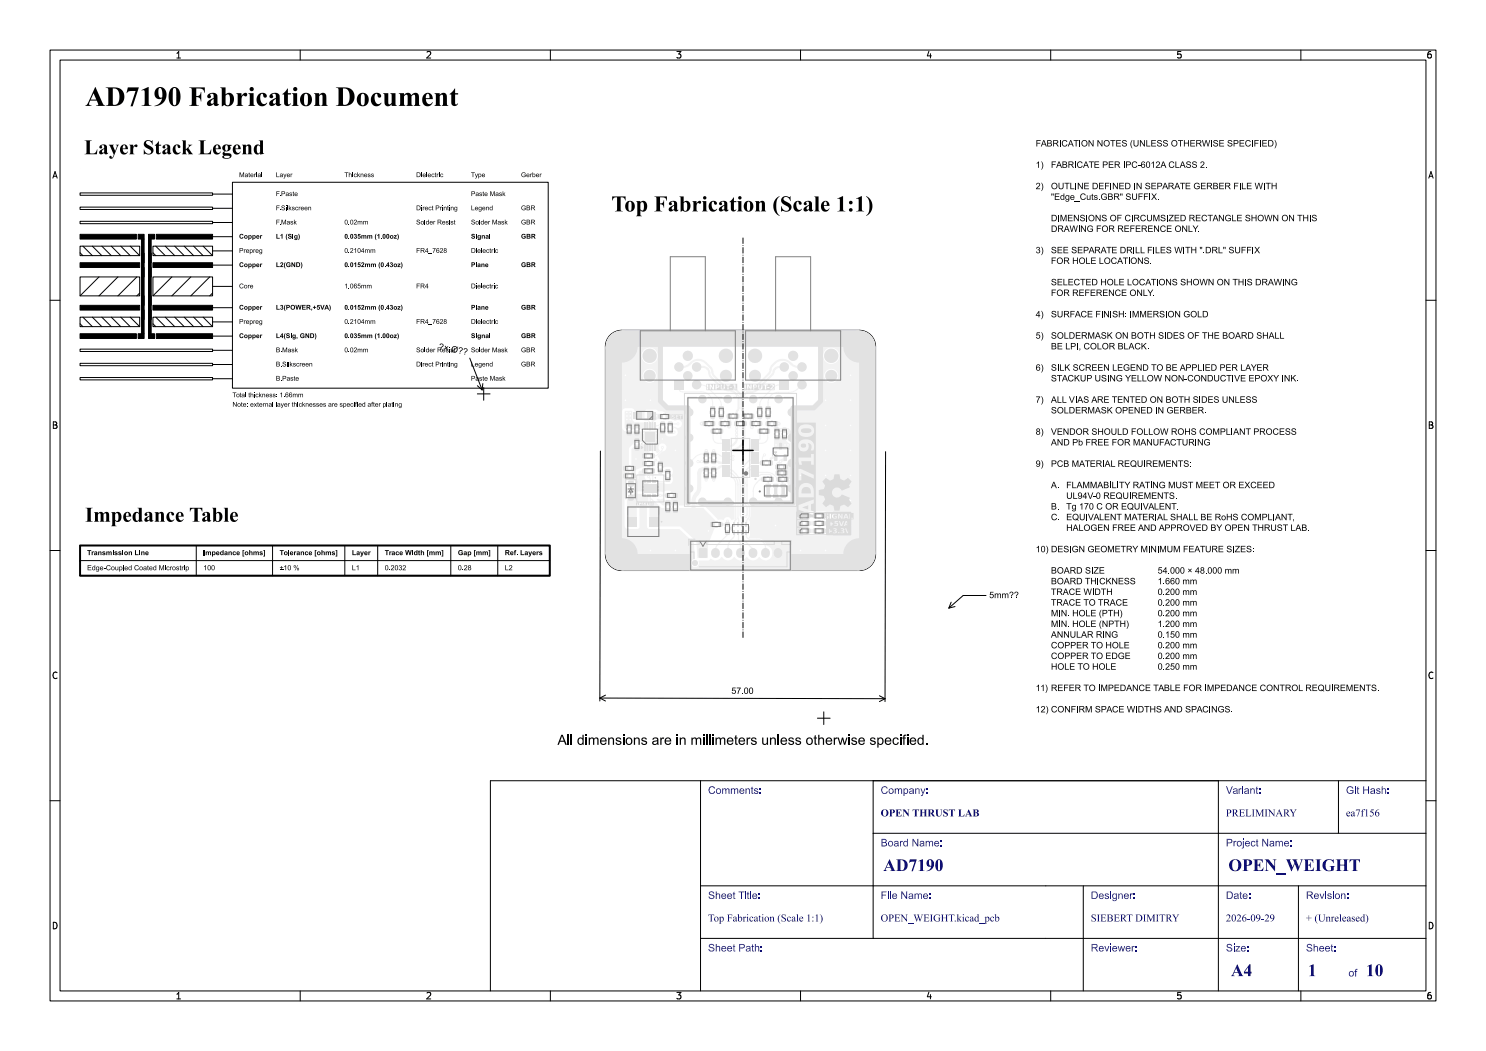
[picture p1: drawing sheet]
<svg xmlns="http://www.w3.org/2000/svg" width="297mm" height="210mm" viewBox="0 0 297 210" stroke-linecap="round" stroke-linejoin="round" font-family="sans-serif">
<defs><g id="words">
<text font-size="5.3" fill="#fff" x="17" y="21.5">AD7190 Fabrication Document</text>
<text font-size="4.3" fill="#fff" x="113.4" y="42.5">Top Fabrication (Scale 1:1)</text>
<g font-size="3.3" fill="#fff">
<text x="176.5" y="174.3">AD7190</text>
<text x="245.5" y="174.3">OPEN_WEIGHT</text>
<text x="246" y="195.3">A4</text>
<text x="261.4" y="195.3">1</text>
<text x="273" y="195.3">10</text>
</g>
<g font-size="2" fill="#fff">
<text x="141.5" y="158.8">Comments:</text>
<text x="176" y="158.8">Company:</text>
<text x="245" y="158.8">Variant:</text>
<text x="269" y="158.8">Git Hash:</text>
<text x="176" y="163.3">OPEN THRUST LAB</text>
<text x="245" y="163.3">PRELIMINARY</text>
<text x="269" y="163.3">ea7f156</text>
<text x="176" y="169.3">Board Name:</text>
<text x="245" y="169.3">Project Name:</text>
<text x="141.5" y="179.8">Sheet Title:</text>
<text x="176" y="179.8">File Name:</text>
<text x="218" y="179.8">Designer:</text>
<text x="245" y="179.8">Date:</text>
<text x="261" y="179.8">Revision:</text>
<text x="141.5" y="184.3">Top Fabrication (Scale 1:1)</text>
<text x="176" y="184.3">OPEN_WEIGHT.kicad_pcb</text>
<text x="218" y="184.3">SIEBERT DIMITRY</text>
<text x="245" y="184.3">2026-09-29</text>
<text x="261" y="184.3">+ (Unreleased)</text>
<text x="141.5" y="190.3">Sheet Path:</text>
<text x="218" y="190.3">Reviewer:</text>
<text x="245" y="190.3">Size:</text>
<text x="261" y="190.3">Sheet:</text>
<text x="269.5" y="195.3">of</text>
</g>
<g font-size="1.7" fill="#fff">
<text x="35" y="11.6">1</text>
<text x="85" y="11.6">2</text>
<text x="135" y="11.6">3</text>
<text x="185" y="11.6">4</text>
<text x="235" y="11.6">5</text>
<text x="285" y="11.6">6</text>
<text x="10.5" y="35.6">A</text>
<text x="285.5" y="35.6">A</text>
<text x="10.5" y="85.6">B</text>
<text x="285.5" y="85.6">B</text>
<text x="10.5" y="135.6">C</text>
<text x="285.5" y="135.6">C</text>
<text x="10.5" y="185.6">D</text>
<text x="285.5" y="185.6">D</text>
<text x="35" y="199.7">1</text>
<text x="85" y="199.7">2</text>
<text x="135" y="199.7">3</text>
<text x="185" y="199.7">4</text>
<text x="235" y="199.7">5</text>
<text x="285" y="199.7">6</text>
</g>
</g></defs>
<path d="M122 67a3.2 3.2 0 0 1 2.2-1h47.6a3.2 3.2 0 0 1 3.2 3.3v41.5a3.2 3.2 0 0 1-3.2 3.2h-47.6a3.2 3.2 0 0 1-3.2-3.2v-41.5a3.2 3.2 0 0 1 1-2.3z" fill="none" stroke="#000" stroke-width=".2"/>
<g fill="#f2f2f2">
<path d="M142 81.2h.9v.7h-.9z" fill-rule="evenodd"/>
<path d="M142 82.9h.9v.7h-.9z" fill-rule="evenodd"/>
<path d="M133.1 101.6h.8v.8h-.8z" fill-rule="evenodd"/>
<path d="M133.1 100.1h.8v.8h-.8z" fill-rule="evenodd"/>
<path d="M164.2 102.7h.7v.8h-.7z" fill-rule="evenodd"/>
<path d="M162.5 102.7h.7v.8h-.7z" fill-rule="evenodd"/>
<path d="M151.4 81.2h.9v.7h-.9z" fill-rule="evenodd"/>
<path d="M151.4 82.9h.9v.7h-.9z" fill-rule="evenodd"/>
<path d="M129.8 103.3h1.9v1.9h-1.9z" fill-rule="evenodd"/>
<path d="M125.5 103.3h1.8v1.9h-1.8z" fill-rule="evenodd"/>
<path d="M143.7 81.2h.9v.7h-.9z" fill-rule="evenodd"/>
<path d="M143.7 82.9h.9v.7h-.9z" fill-rule="evenodd"/>
<path d="M130.9 95.9h.2v.6h-.2z" fill-rule="evenodd"/>
<path d="M130.4 95.9h.2v.6h-.2z" fill-rule="evenodd"/>
<path d="M129.9 95.9h.2v.6h-.2z" fill-rule="evenodd"/>
<path d="M129.4 95.9h.2v.6h-.2z" fill-rule="evenodd"/>
<path d="M128.9 95.9h.2v.6h-.2z" fill-rule="evenodd"/>
<path d="M128.9 98.7h.2v.6h-.2z" fill-rule="evenodd"/>
<path d="M129.4 98.7h.2v.6h-.2z" fill-rule="evenodd"/>
<path d="M129.9 98.7h.2v.6h-.2z" fill-rule="evenodd"/>
<path d="M130.4 98.7h.2v.6h-.2z" fill-rule="evenodd"/>
<path d="M130.9 98.7h.2v.6h-.2z" fill-rule="evenodd"/>
<path d="M128.8 96.8h2.4v1.6h-2.4z" fill-rule="evenodd"/>
<path d="M128.3 97.2h.5v.3h-.5z" fill-rule="evenodd"/>
<path d="M128.3 97.7h.5v.3h-.5z" fill-rule="evenodd"/>
<path d="M131.2 97.7h.5v.3h-.5z" fill-rule="evenodd"/>
<path d="M131.2 97.2h.5v.3h-.5z" fill-rule="evenodd"/>
<path d="M155.3 95.4h.8v.8h-.8z" fill-rule="evenodd"/>
<path d="M156.8 95.4h.8v.8h-.8z" fill-rule="evenodd"/>
<path d="M153.8 95.4h.8v.8h-.8z" fill-rule="evenodd"/>
<path d="M152.3 95.4h.8v.8h-.8z" fill-rule="evenodd"/>
<path d="M148.3 82.7h.8v.9h-.8z" fill-rule="evenodd"/>
<path d="M149.9 82.7h.8v.9h-.8z" fill-rule="evenodd"/>
<path d="M149.9 84.2h.8v.8h-.8z" fill-rule="evenodd"/>
<path d="M151.5 84.2h.8v.8h-.8z" fill-rule="evenodd"/>
<path d="M154.8 90.8l.5 .1v1.2l-.5-.1z" fill-rule="evenodd"/>
<path d="M156.7 90.8l.5 .1v1.2l-.5-.1z" fill-rule="evenodd"/>
<path d="M155.7 88.5l.6 .1-.1 1.2-.5-.1z" fill-rule="evenodd"/>
<path d="M146.8 84.2h.8v.9h-.8z" fill-rule="evenodd"/>
<path d="M148.4 84.2h.8v.9h-.8z" fill-rule="evenodd"/>
<path d="M150.2 94.9h1.4v.4h-1.4z" fill-rule="evenodd"/>
<path d="M150.2 94.2h1.4v.5h-1.4z" fill-rule="evenodd"/>
<path d="M150.2 93.5h1.4v.5h-1.4z" fill-rule="evenodd"/>
<path d="M150.2 92.9h1.4v.4h-1.4z" fill-rule="evenodd"/>
<path d="M150.2 92.2h1.4v.5h-1.4z" fill-rule="evenodd"/>
<path d="M150.2 91.6h1.4v.4h-1.4z" fill-rule="evenodd"/>
<path d="M150.2 91h1.4v.4h-1.4z" fill-rule="evenodd"/>
<path d="M150.2 90.3h1.4v.4h-1.4z" fill-rule="evenodd"/>
<path d="M150.2 89.6h1.4v.5h-1.4z" fill-rule="evenodd"/>
<path d="M150.2 89h1.4v.4h-1.4z" fill-rule="evenodd"/>
<path d="M150.2 88.4h1.4v.4h-1.4z" fill-rule="evenodd"/>
<path d="M150.2 87.7h1.4v.5h-1.4z" fill-rule="evenodd"/>
<path d="M144.4 87.7h1.4v.5h-1.4z" fill-rule="evenodd"/>
<path d="M144.4 88.4h1.4v.4h-1.4z" fill-rule="evenodd"/>
<path d="M144.4 89h1.4v.4h-1.4z" fill-rule="evenodd"/>
<path d="M144.4 89.6h1.4v.5h-1.4z" fill-rule="evenodd"/>
<path d="M144.4 90.3h1.4v.4h-1.4z" fill-rule="evenodd"/>
<path d="M144.4 91h1.4v.4h-1.4z" fill-rule="evenodd"/>
<path d="M144.4 91.6h1.4v.4h-1.4z" fill-rule="evenodd"/>
<path d="M144.4 92.2h1.4v.5h-1.4z" fill-rule="evenodd"/>
<path d="M144.4 92.9h1.4v.4h-1.4z" fill-rule="evenodd"/>
<path d="M144.4 93.5h1.4v.5h-1.4z" fill-rule="evenodd"/>
<path d="M144.4 94.2h1.4v.5h-1.4z" fill-rule="evenodd"/>
<path d="M144.4 94.9h1.4v.4h-1.4z" fill-rule="evenodd"/>
<path d="M130.1 92.2h.7v.8h-.7z" fill-rule="evenodd"/>
<path d="M128.5 92.2h.7v.8h-.7z" fill-rule="evenodd"/>
<path d="M132 86h.9v.7h-.9z" fill-rule="evenodd"/>
<path d="M132 84.3h.9v.7h-.9z" fill-rule="evenodd"/>
<path d="M139.7 109.6h1.6v1.8h-1.6z" fill-rule="evenodd"/>
</g>
<g fill="#f2f2f2">
<circle cx="121.9" cy="110.8" r=".4"/>
<circle cx="122.6" cy="109.1" r=".4"/>
<circle cx="122.6" cy="112.4" r=".4"/>
<circle cx="124.2" cy="108.4" r=".4"/>
<circle cx="124.2" cy="110.8" r="3.2"/>
<circle cx="124.2" cy="113.1" r=".4"/>
<circle cx="125.9" cy="109.1" r=".4"/>
<circle cx="125.9" cy="112.4" r=".4"/>
<circle cx="126.7" cy="110.8" r=".4"/>
<circle cx="121.8" cy="69.2" r=".4"/>
<circle cx="122.6" cy="67.6" r=".4"/>
<circle cx="122.6" cy="70.9" r=".4"/>
<circle cx="124.3" cy="66.8" r=".4"/>
<circle cx="124.2" cy="69.3" r="3.2"/>
<circle cx="124.3" cy="71.6" r=".4"/>
<circle cx="125.9" cy="67.6" r=".4"/>
<circle cx="125.9" cy="70.9" r=".4"/>
<circle cx="126.6" cy="69.2" r=".4"/>
<circle cx="138.9" cy="112.5" r=".6"/>
</g>
<path d="M143 110.4v.2M145.5 110.4v.2M148 110.4v.2M150.5 110.4v.2M153 110.4v.2M155.5 110.4v.2" fill="none" stroke="#f2f2f2" stroke-width="1.7"/>
<g fill="#f2f2f2">
<circle cx="129.8" cy="71.1" r="1.42"/>
<circle cx="129.8" cy="75.1" r="1.2"/>
<circle cx="145.1" cy="71.1" r="1.42"/>
<circle cx="145.1" cy="75.1" r="1.2"/>
<circle cx="139.2" cy="76.9" r=".94"/>
<circle cx="139.2" cy="73.3" r=".94"/>
<circle cx="135.7" cy="73.3" r=".94"/>
<circle cx="137.5" cy="75.1" r=".94"/>
<circle cx="137.5" cy="71.1" r="1.01"/>
<circle cx="169.4" cy="110.8" r=".4"/>
<circle cx="170.1" cy="109.1" r=".4"/>
<circle cx="170.1" cy="112.4" r=".4"/>
<circle cx="171.7" cy="108.4" r=".4"/>
<circle cx="171.7" cy="110.8" r="3.2"/>
<circle cx="171.7" cy="113.1" r=".4"/>
<circle cx="173.4" cy="109.1" r=".4"/>
<circle cx="173.4" cy="112.4" r=".4"/>
<circle cx="174.2" cy="110.8" r=".4"/>
<circle cx="169.3" cy="69.2" r=".4"/>
<circle cx="170.1" cy="67.6" r=".4"/>
<circle cx="170.1" cy="70.9" r=".4"/>
<circle cx="171.8" cy="66.8" r=".4"/>
<circle cx="171.7" cy="69.3" r="3.2"/>
<circle cx="171.8" cy="71.6" r=".4"/>
<circle cx="173.4" cy="67.6" r=".4"/>
<circle cx="173.4" cy="70.9" r=".4"/>
<circle cx="174.2" cy="69.2" r=".4"/>
<circle cx="150.9" cy="71.1" r="1.43"/>
<circle cx="150.9" cy="75.1" r="1.2"/>
<circle cx="166.1" cy="71.1" r="1.42"/>
<circle cx="166.1" cy="75.1" r="1.2"/>
<circle cx="160.3" cy="76.9" r=".94"/>
<circle cx="160.3" cy="73.3" r=".94"/>
<circle cx="156.8" cy="73.3" r=".94"/>
<circle cx="158.5" cy="75.1" r=".94"/>
<circle cx="158.5" cy="71.1" r="1.01"/>
<circle cx="158.2" cy="82.4" r=".75"/>
<circle cx="158.2" cy="87.5" r=".75"/>
<circle cx="158.2" cy="92.5" r=".75"/>
<circle cx="158.2" cy="97.6" r=".75"/>
<circle cx="155.6" cy="100.3" r=".75"/>
<circle cx="150.5" cy="100.3" r=".75"/>
<circle cx="145.5" cy="100.3" r=".75"/>
<circle cx="140.4" cy="100.3" r=".75"/>
<circle cx="137.7" cy="97.6" r=".75"/>
<circle cx="137.7" cy="92.5" r=".75"/>
<circle cx="137.7" cy="87.5" r=".75"/>
<circle cx="137.7" cy="82.4" r=".75"/>
<circle cx="140.4" cy="79.8" r=".75"/>
<circle cx="145.5" cy="79.8" r=".75"/>
<circle cx="150.5" cy="79.8" r=".75"/>
<circle cx="155.6" cy="79.7" r=".75"/>
<circle cx="128.6" cy="87.9" r=".25"/>
<circle cx="129.9" cy="87.9" r=".25"/>
<circle cx="131.2" cy="87.9" r=".25"/>
<circle cx="128.6" cy="86.6" r=".25"/>
<circle cx="129.9" cy="86.6" r=".25"/>
<circle cx="131.2" cy="86.6" r=".25"/>
<circle cx="129.6" cy="95.3" r=".28"/>
<circle cx="165.2" cy="106.1" r=".3"/>
<circle cx="141.6" cy="106.1" r=".3"/>
<circle cx="130.2" cy="100" r=".28"/>
<circle cx="163" cy="67.7" r=".3"/>
<circle cx="150.3" cy="83.9" r=".28"/>
<circle cx="128" cy="112.5" r=".3"/>
<circle cx="168" cy="112.5" r=".3"/>
<circle cx="168" cy="67.7" r=".3"/>
<circle cx="122.8" cy="81.5" r=".3"/>
<circle cx="173.3" cy="74" r=".3"/>
<circle cx="165" cy="110" r=".3"/>
<circle cx="142.7" cy="90" r=".27"/>
<circle cx="155.6" cy="84.6" r=".27"/>
<circle cx="122.8" cy="84" r=".3"/>
<circle cx="133" cy="67.7" r=".3"/>
<circle cx="160" cy="85" r=".3"/>
<circle cx="122.8" cy="106.5" r=".3"/>
<circle cx="152.1" cy="95.7" r=".28"/>
<circle cx="133" cy="112.5" r=".3"/>
<circle cx="170" cy="90" r=".3"/>
<circle cx="155" cy="105" r=".3"/>
<circle cx="122.8" cy="89" r=".3"/>
<circle cx="125" cy="75" r=".3"/>
<circle cx="173.2" cy="79" r=".3"/>
<circle cx="145.7" cy="83.9" r=".28"/>
<circle cx="135" cy="110" r=".3"/>
<circle cx="160.5" cy="112.5" r=".3"/>
<circle cx="170" cy="105" r=".3"/>
<circle cx="165.5" cy="67.7" r=".3"/>
<circle cx="160.5" cy="67.7" r=".3"/>
<circle cx="142.7" cy="95.9" r=".28"/>
<circle cx="145.5" cy="67.7" r=".3"/>
<circle cx="135" cy="90" r=".3"/>
<circle cx="122.8" cy="96.5" r=".3"/>
<circle cx="173.3" cy="89" r=".3"/>
<circle cx="173.3" cy="101.5" r=".3"/>
<circle cx="132.4" cy="87.7" r=".28"/>
<circle cx="140.5" cy="67.7" r=".3"/>
<circle cx="165.5" cy="112.5" r=".3"/>
<circle cx="141.2" cy="90" r=".28"/>
<circle cx="122.8" cy="91.5" r=".3"/>
<circle cx="145.7" cy="85.3" r=".28"/>
<circle cx="130" cy="110" r=".3"/>
<circle cx="135.5" cy="67.7" r=".3"/>
<circle cx="165" cy="85" r=".3"/>
<circle cx="146.5" cy="91.8" r=".28"/>
<circle cx="158" cy="67.7" r=".3"/>
<circle cx="165" cy="80" r=".3"/>
<circle cx="170" cy="75" r=".3"/>
<circle cx="128" cy="67.7" r=".3"/>
<circle cx="165" cy="100" r=".3"/>
<circle cx="155.5" cy="67.7" r=".3"/>
<circle cx="173.3" cy="76.5" r=".3"/>
<circle cx="173.3" cy="91.5" r=".3"/>
<circle cx="160" cy="100" r=".3"/>
<circle cx="173.2" cy="96.5" r=".3"/>
<circle cx="140.3" cy="84.6" r=".28"/>
<circle cx="135.5" cy="112.5" r=".3"/>
<circle cx="170" cy="95" r=".3"/>
<circle cx="170" cy="85" r=".3"/>
<circle cx="156.1" cy="85.9" r=".28"/>
<circle cx="122.8" cy="104" r=".3"/>
<circle cx="141.1" cy="95.9" r=".27"/>
<circle cx="173.3" cy="106.5" r=".3"/>
<circle cx="165" cy="90" r=".3"/>
<circle cx="130" cy="80" r=".3"/>
<circle cx="173.2" cy="81.5" r=".3"/>
<circle cx="122.8" cy="99" r=".3"/>
<circle cx="122.8" cy="79" r=".3"/>
<circle cx="150.3" cy="85.4" r=".28"/>
<circle cx="173.2" cy="94" r=".3"/>
<circle cx="157.4" cy="85.9" r=".28"/>
<circle cx="173.3" cy="84" r=".3"/>
<circle cx="143" cy="67.7" r=".3"/>
<circle cx="160" cy="95" r=".3"/>
<circle cx="150.5" cy="67.7" r=".3"/>
<circle cx="170" cy="100" r=".3"/>
<circle cx="160" cy="90" r=".3"/>
<circle cx="148" cy="67.7" r=".3"/>
<circle cx="122.8" cy="86.5" r=".3"/>
<circle cx="160" cy="105" r=".3"/>
<circle cx="122.8" cy="74" r=".3"/>
<circle cx="122.8" cy="94" r=".3"/>
<circle cx="163" cy="112.5" r=".3"/>
<circle cx="125" cy="80" r=".3"/>
<circle cx="122.7" cy="76.5" r=".3"/>
<circle cx="160" cy="110" r=".3"/>
<circle cx="170" cy="80" r=".3"/>
<circle cx="173.3" cy="99" r=".3"/>
<circle cx="153" cy="67.7" r=".3"/>
<circle cx="130.5" cy="67.7" r=".3"/>
<circle cx="130.5" cy="112.5" r=".3"/>
<circle cx="173.3" cy="86.5" r=".3"/>
<circle cx="149.6" cy="89.9" r=".28"/>
<circle cx="173.3" cy="104" r=".3"/>
<circle cx="122.8" cy="101.5" r=".3"/>
<circle cx="146.5" cy="91.2" r=".28"/>
<circle cx="138" cy="67.7" r=".3"/>
<circle cx="165" cy="95" r=".3"/>
<circle cx="157.8" cy="95.8" r=".27"/>
<circle cx="148.6" cy="102.3" r=".27"/>
<circle cx="165.3" cy="103.1" r=".27"/>
<circle cx="133.5" cy="95.8" r=".27"/>
<circle cx="131.1" cy="92" r=".28"/>
<circle cx="132" cy="99" r=".27"/>
<circle cx="153.5" cy="97.3" r=".3"/>
<circle cx="155.5" cy="92.7" r=".3"/>
<circle cx="126" cy="83.1" r=".3"/>
<circle cx="126" cy="82.4" r=".3"/>
<circle cx="165.3" cy="104.6" r=".3"/>
<circle cx="139.5" cy="92.3" r=".3"/>
<circle cx="125.3" cy="83.1" r=".3"/>
<circle cx="125.3" cy="82.4" r=".3"/>
<circle cx="156" cy="92.2" r=".3"/>
<circle cx="140.2" cy="92.3" r=".3"/>
<circle cx="126" cy="83.8" r=".3"/>
<circle cx="155.4" cy="94.4" r=".3"/>
<circle cx="155.4" cy="93.8" r=".3"/>
<circle cx="125.3" cy="83.8" r=".3"/>
<circle cx="134.7" cy="86.4" r=".3"/>
<circle cx="147.2" cy="85.4" r=".3"/>
<circle cx="147.2" cy="86.8" r=".3"/>
<circle cx="147.2" cy="86.1" r=".3"/>
<circle cx="156.9" cy="88.9" r=".3"/>
<circle cx="156.9" cy="89.5" r=".3"/>
<circle cx="155.1" cy="88.9" r=".3"/>
<circle cx="157.5" cy="89.5" r=".3"/>
<circle cx="157.5" cy="88.9" r=".3"/>
<circle cx="155.1" cy="89.5" r=".3"/>
<circle cx="148.6" cy="78.1" r=".3"/>
<circle cx="147.5" cy="79.2" r=".3"/>
<circle cx="147.2" cy="87.5" r=".3"/>
<circle cx="145.4" cy="104.1" r=".28"/>
<circle cx="149.1" cy="103.3" r=".27"/>
<circle cx="152.8" cy="90.9" r=".3"/>
<circle cx="127.1" cy="91.7" r=".3"/>
<circle cx="135.5" cy="84.7" r=".3"/>
<circle cx="132.4" cy="89.4" r=".3"/>
<circle cx="131.2" cy="83.1" r=".3"/>
</g>
<g fill="#f2f2f2">
<path d="M134.8 75.9h1.8v1.9h-1.8z" fill-rule="evenodd"/>
<path d="M126.2 94.7h.8v.8h-.8z" fill-rule="evenodd"/>
<path d="M124.7 94.7h.7v.8h-.7z" fill-rule="evenodd"/>
<path d="M162.5 104.2h.7v.8h-.7z" fill-rule="evenodd"/>
<path d="M164.2 104.2h.7v.8h-.7z" fill-rule="evenodd"/>
<path d="M140.7 90.3h.9v.8h-.9z" fill-rule="evenodd"/>
<path d="M140.7 91.9h.9v.8h-.9z" fill-rule="evenodd"/>
<path d="M128.4 90.7h.7v.8h-.7z" fill-rule="evenodd"/>
<path d="M130.1 90.7h.7v.8h-.7z" fill-rule="evenodd"/>
<path d="M125.3 84.6h.9v.7h-.9z" fill-rule="evenodd"/>
<path d="M125.3 86.1h.9v.8h-.9z" fill-rule="evenodd"/>
<path d="M133.3 82.8h.7v.9h-.7z" fill-rule="evenodd"/>
<path d="M131.7 82.8h.7v.9h-.7z" fill-rule="evenodd"/>
<path d="M159.6 105.7h.7v.8h-.7z" fill-rule="evenodd"/>
<path d="M161.1 105.7h.8v.8h-.8z" fill-rule="evenodd"/>
<path d="M128.5 93.7h.7v.8h-.7z" fill-rule="evenodd"/>
<path d="M130.1 93.7h.7v.8h-.7z" fill-rule="evenodd"/>
<path d="M143.7 85.7h.8v.9h-.8z" fill-rule="evenodd"/>
<path d="M142.1 85.7h.8v.9h-.8z" fill-rule="evenodd"/>
<path d="M134.6 101.6h.8v.8h-.8z" fill-rule="evenodd"/>
<path d="M134.6 100.1h.8v.8h-.8z" fill-rule="evenodd"/>
<path d="M145 106.1h.8v.7h-.8z" fill-rule="evenodd"/>
<path d="M145 104.4h.8v.7h-.8z" fill-rule="evenodd"/>
<path d="M154.9 87.1h.8v.8h-.8z" fill-rule="evenodd"/>
<path d="M154.9 85.5h.8v.8h-.8z" fill-rule="evenodd"/>
<path d="M155 92.9h.8v.8h-.8z" fill-rule="evenodd"/>
<path d="M156.6 92.9h.8v.8h-.8z" fill-rule="evenodd"/>
<path d="M151.5 85.7h.8v.9h-.8z" fill-rule="evenodd"/>
<path d="M153.1 85.7h.7v.9h-.7z" fill-rule="evenodd"/>
<path d="M153.1 81.2h.8v.7h-.8z" fill-rule="evenodd"/>
<path d="M153.1 82.9h.8v.7h-.8z" fill-rule="evenodd"/>
<path d="M156.4 87.1h.8v.8h-.8z" fill-rule="evenodd"/>
<path d="M156.4 85.5h.8v.8h-.8z" fill-rule="evenodd"/>
<path d="M131.6 93.7h.8v.8h-.8z" fill-rule="evenodd"/>
<path d="M131.6 92.2h.8v.8h-.8z" fill-rule="evenodd"/>
<path d="M142 104.4h.7v.8h-.7z" fill-rule="evenodd"/>
<path d="M143.6 104.4h.7v.8h-.7z" fill-rule="evenodd"/>
<path d="M133.5 84.3h.9v.7h-.9z" fill-rule="evenodd"/>
<path d="M133.5 86h.9v.7h-.9z" fill-rule="evenodd"/>
<path d="M140.7 93.3h.9v.8h-.9z" fill-rule="evenodd"/>
<path d="M140.7 94.9h.9v.8h-.9z" fill-rule="evenodd"/>
<path d="M125.6 96.2h1v.9h-1z" fill-rule="evenodd"/>
<path d="M125.6 99h1v.9h-1z" fill-rule="evenodd"/>
<path d="M133.1 98.6h.7v.8h-.7z" fill-rule="evenodd"/>
<path d="M134.6 98.6h.8v.8h-.8z" fill-rule="evenodd"/>
<path d="M149 104.3h.4v.9h-.4z" fill-rule="evenodd"/>
<path d="M148.2 104.3h.4v.9h-.4z" fill-rule="evenodd"/>
<path d="M147.4 104.3h.4v.9h-.4z" fill-rule="evenodd"/>
<path d="M146.6 104.3h.4v.9h-.4z" fill-rule="evenodd"/>
<path d="M146.6 106h.4v.9h-.4z" fill-rule="evenodd"/>
<path d="M147.4 106h.4v.9h-.4z" fill-rule="evenodd"/>
<path d="M148.2 106h.4v.9h-.4z" fill-rule="evenodd"/>
<path d="M149 106h.4v.9h-.4z" fill-rule="evenodd"/>
<path d="M145.3 82.7h.8v.9h-.8z" fill-rule="evenodd"/>
<path d="M146.9 82.7h.8v.9h-.8z" fill-rule="evenodd"/>
<path d="M155.8 75.9h1.9v1.9h-1.9z" fill-rule="evenodd"/>
<path d="M145.3 84.2h.8v.9h-.8z" fill-rule="evenodd"/>
<path d="M143.7 84.2h.8v.9h-.8z" fill-rule="evenodd"/>
<path d="M126.9 84.6h.8v.7h-.8z" fill-rule="evenodd"/>
<path d="M126.9 86.1h.8v.8h-.8z" fill-rule="evenodd"/>
<path d="M159.6 102.7h.7v.8h-.7z" fill-rule="evenodd"/>
<path d="M161.1 102.7h.8v.8h-.8z" fill-rule="evenodd"/>
<path d="M155.1 94.1h.8v.8h-.8z" fill-rule="evenodd"/>
<path d="M156.7 94.1h.7v.8h-.7z" fill-rule="evenodd"/>
<path d="M129.3 82.3h1.7v1.3h-1.7z" fill-rule="evenodd"/>
<path d="M126.7 82.3h1.7v1.3h-1.7z" fill-rule="evenodd"/>
<path d="M128.8 88.7h.3l-.1 1.4-.2-.1z" fill-rule="evenodd"/>
<path d="M129.3 88.7h.2v1.4l-.2-.1z" fill-rule="evenodd"/>
<path d="M129.8 88.7h.2v1.4l-.2-.1z" fill-rule="evenodd"/>
<path d="M130.3 88.7h.2v1.4l-.3-.1z" fill-rule="evenodd"/>
<path d="M130.8 88.7h.2v1.4l-.3-.1z" fill-rule="evenodd"/>
<path d="M130.8 84.4h.2v1.4l-.3-.1z" fill-rule="evenodd"/>
<path d="M130.3 84.4h.2v1.4l-.3-.1z" fill-rule="evenodd"/>
<path d="M129.8 84.4h.2v1.4l-.2-.1z" fill-rule="evenodd"/>
<path d="M129.3 84.4h.2v1.4l-.2-.1z" fill-rule="evenodd"/>
<path d="M128.8 84.4h.3l-.1 1.4-.2-.1z" fill-rule="evenodd"/>
<path d="M128.4 86.1h3v2.2h-3z" fill-rule="evenodd"/>
<path d="M142.1 84.2h.8v.9h-.8z" fill-rule="evenodd"/>
<path d="M140.5 84.2h.8v.9h-.8z" fill-rule="evenodd"/>
<path d="M142.2 93.3h.9v.8h-.9z" fill-rule="evenodd"/>
<path d="M142.2 94.9h.9v.8h-.9z" fill-rule="evenodd"/>
<path d="M133.1 93.8h.8v.7h-.8z" fill-rule="evenodd"/>
<path d="M133.1 95.5h.8v.7h-.8z" fill-rule="evenodd"/>
<path d="M142.2 90.3h.9v.8h-.9z" fill-rule="evenodd"/>
<path d="M142.2 91.9h.9v.8h-.9z" fill-rule="evenodd"/>
<path d="M152 92.1h.7v.8h-.7z" fill-rule="evenodd"/>
<path d="M153.7 92.1h.7v.8h-.7z" fill-rule="evenodd"/>
<path d="M153.1 96.8h.8v.5h-.2v1.6h.2v.5h-.8v-.5h.2v-1.6h-.2z" fill-rule="evenodd"/>
<path d="M154.6 96.8h.8v.5h-.2v1.6h.2v.5h-.8v-.5h.2v-1.6h-.2z" fill-rule="evenodd"/>
<path d="M156.1 96.8h.8v.5h-.2v1.6h.2v.5h-.8v-.5h.2v-1.6h-.2z" fill-rule="evenodd"/>
<path d="M126.2 93.2h.8v.8h-.8z" fill-rule="evenodd"/>
<path d="M124.7 93.2h.7v.8h-.7z" fill-rule="evenodd"/>
<path d="M162.5 105.7h.7v.8h-.7z" fill-rule="evenodd"/>
<path d="M164.2 105.7h.7v.8h-.7z" fill-rule="evenodd"/>
<path d="M126.9 89.2h.8v.7h-.8z" fill-rule="evenodd"/>
<path d="M126.9 87.6h.8v.8h-.8z" fill-rule="evenodd"/>
<path d="M153.1 84.2h.8v.9h-.8z" fill-rule="evenodd"/>
<path d="M154.7 84.2h.7v.9h-.7z" fill-rule="evenodd"/>
<path d="M159.6 104.2h.7v.8h-.7z" fill-rule="evenodd"/>
<path d="M161.1 104.2h.8v.8h-.8z" fill-rule="evenodd"/>
</g>
<g fill="none" stroke="#f2f2f2" stroke-width=".2">
<path d="M135.7 76.9a1.31 1.31 0 0 0 .2 1.2l.5 .2h3.7a2.3 2.3 0 0 1 2.3 2.3v1M139.2 76.9h.1a2.55 2.55 0 0 1 2.2 .6l2.4 2.4a2.37 2.37 0 0 1 .3 1.7M156.8 76.9a2.56 2.56 0 0 0-2.2 .5l-2.5 2.5a2.38 2.38 0 0 0-.2 1.7M160.3 76.9a3.3 3.3 0 0 1-2.6 1.5h-2.2a2.02 2.02 0 0 0-2 2v1.2M127.5 83l.8 .7 .4 .2a.86 .86 0 0 1 1.2 .7v2.3l.6 .9M129.5 96.2v.5a1.71 1.71 0 0 0 .9 1.3l.1 1M129.6 95.2l.4 .5v.5M129.9 87.2l.6 .6M130.4 89.4v1.7h.7l.4-.3 .8-.8 .1-.6M130.4 89.4h.1M130.5 87.8l.4 .7v.9M131.1 91.9l-.6 .7v3.6"/>
<path d="M132 84.7l-.5 .3-.6 .1M132.5 84.7h3M133.5 95.8l-.5 .4h-2M133.9 86.3h.1M141.1 95.3h.1M142.4 83.2l.1 4.4 .2 .5 .6 .4 1.8 .1M142.7 95.3h.1M144.2 83.2l-.1 4.5 .2 .2h.8M145.1 91.2v.6h1.4M146.5 91.2l-2.3-.1-.9-.4-3.3 .1a3.9 3.9 0 0 0-2.2 1.7M146.5 91.2h.1M147.3 83.1l-.1 .1"/>
<path d="M148.7 83.2h.1M149.4 89.9h1.5M150.9 94.4h2.5a2.75 2.75 0 0 1 2 1.1l.3 .1M150.9 95.1l.9-.1 .5-.2h1.5l.4 .3v.5M151.9 83.2v4.5l-.3 .2h-.7M152.3 92.5h.1M152.7 95.8a2.14 2.14 0 0 0-2.1 2l-.1 2.4M152.8 90.9l-.4 .5v1.1M153.5 83.2v4.2a1.15 1.15 0 0 1-1.2 1.2h-1.4M154.2 95.8a1.41 1.41 0 0 0-.7 1.1v1.2M155.4 93.5v.2M155.7 95.8l.6 .6a2.37 2.37 0 0 1 .2 1.7"/>
<path d="M158.2 87.5l-.1 .1M164.5 106.1l.2 .1"/>
</g>
<g fill="none" stroke="#f2f2f2" stroke-width=".8">
<path d="M140.2 84.7h.7M141.1 93.8v-.1a.97 .97 0 0 0-1.4 .8v3.3l-1.1 2v2.3M141.1 93.8h.1M145.7 83.1v2.2M150.3 83.1v2.3M155.6 84.7h-.5l.1 1.1 .3 .1h1.9l.7 .8 .1 .8M138.6 102.1h.1M161.5 106.1h1.4M161.5 103.1h1.4M161.5 104.6h1.4M164.5 106.1h.7M164.5 103.1h.8"/>
<path d="M164.5 104.6h.8"/>
</g>
<path d="M139.5 92.2v.1M139.5 92.3h3.9l.5 .2h1.2M141.1 92.3h.1M141.2 93.7h-.1M145.1 93.1a2.21 2.21 0 0 0-1.8 .6h-2.1" fill="none" stroke="#f2f2f2" stroke-width=".45"/>
<g fill="none" stroke="#f2f2f2" stroke-width=".4">
<path d="M135.7 73.3a2.71 2.71 0 0 0 2.7-1 2.11 2.11 0 0 1 2.7 .2l1.1 1.2 .2 .9 .3 .5 1.7 1.7 .6 .4 1.2 .2a3.4 3.4 0 0 1 1.9 1.6l.2 2.8a1.73 1.73 0 0 1 .4 1.4M139.2 73.3h.1a2.61 2.61 0 0 1 1.9 .2l.4 .5 .2 .8 .3 .6 2.4 2.2 1 .4M145.5 78h.1M145.6 78a2.37 2.37 0 0 1 1.9 1.2l.1 .3v2l-.4 1v5.4a1.87 1.87 0 0 1-2.1 1.3M149.3 78.4l-1.1 1.1M149.3 78.4h.1M156.8 73.3a1.9 1.9 0 0 0-2 .5l-.4 1-3.3 3.3a2.54 2.54 0 0 1-1.8 .3M160.3 73.3a2.67 2.67 0 0 1-2.7-1 2.56 2.56 0 0 0-3.8 2.1l-2.6 2.8a3 3 0 0 1-2.3 .6l-.3 .3M132 99h1.5M132 94.1l1.5 .1M148.8 83.2v4a2.65 2.65 0 0 1-2.6 2.7h-1.1v.6M150.9 92.5h1.4"/>
<path d="M155 98.1a1.96 1.96 0 0 0 .3 1.9l.3 .2M155.1 91.4l-1 .2-.1 .9M155.4 93.7l.1 .7"/>
</g>
<path d="M134 86.3h.7M141.1 95.3v.6M141.1 90v.7M142.7 90v.7M142.7 95.3v.6M157 93.2v.1M157.2 95.8h.7M158.2 92.2l.2 .2-.4 .4" fill="none" stroke="#f2f2f2" stroke-width=".6"/>
<g fill="none" stroke="#f2f2f2" stroke-width=".25">
<path d="M145.1 93.8h.5a3.3 3.3 0 0 1 2.3 3v6.1l.3 .5a1.34 1.34 0 0 1 .2 1.2M145.1 94.4a2.41 2.41 0 0 1 2.4 2.4v6.7l.1 1.1M145.1 95.1a1.59 1.59 0 0 1 1.9 1.5v7.2l-.2 .3v.5M150.9 91.8a2.4 2.4 0 0 0-2.5 2.2v7.1l.2 .2M150.9 93.8a1.23 1.23 0 0 0-1.6 1.1v5.3l.4 .9 .1 1.9-.6 1.1v.5M150.9 93.1a1.81 1.81 0 0 0-2 1.9v5.4l.4 1.1v1.3l-.2 .4M145.4 106.4l-.2 .6-1.9 2-.3 .6v.9M146.8 106.5l-.1 .8a3.2 3.2 0 0 0-1.2 3.2M147.6 106.5v1.5l.4 .8v1.7M147.6 104.6h.1M148.4 106.5l.1 1.1 1.9 2.1 .1 .8M148.5 101.3h.1"/>
<path d="M148.6 101.3l.1 1.1M149.1 103.2v.1M149.1 103.2h.1M149.2 106.5l.1 .9 .6 .4a3.3 3.3 0 0 1 2.3 .2l.5 .5a2.79 2.79 0 0 1 .3 2"/>
</g>
<path d="M131 99h1" fill="none" stroke="#f2f2f2" stroke-width=".3"/>
<path d="M141.1 92.2l.1 .1M156.8 91.9h-.5l-.9 .9v1.6M144 104.8h.1M145.4 104.1v.7h-1.4" fill="none" stroke="#f2f2f2" stroke-width=".5"/>
<g fill="#f2f2f2">
<path d="M154.7 87.1l2.3-.1a1.56 1.56 0 0 0 .9 1.7l-.1 1.2h-3z" fill-rule="evenodd"/>
<path d="M126.3 98.7h3.2l.1 1.5-.1 .1h-1.6l-.6 .6v4.2l-1.8 .1-.1-.1-.1-5.3z" fill-rule="evenodd"/>
<path d="M127.1 88.8h2.9v1.3l-.9 .6v2.4l-2 .8v1.7a1.64 1.64 0 0 0-.4 1.6h-1.2v-1l.7-.8v-5.6z" fill-rule="evenodd"/>
<path d="M124.9 82.1h1.4v1.8l.5 .5h2.7v1.2l-4.5 .1-.1-.3z" fill-rule="evenodd"/>
<path d="M129.8 98.7h.3v.8l2.1 2h8.3l2.4 2.4v1.4l-1.4 3.5v2.7h-2.1l-.2-3.3-3.2-3h-6.2z" fill-rule="evenodd"/>
<path d="M130.3 82.7h2l.2 .1-.1 .9-1 .1-.9 .5v1.3l-.1 .2-.1-.1z" fill-rule="evenodd"/>
<path d="M139.1 100.5h7.6l.1 3.3a.54 .54 0 0 1-.9-.3 .98 .98 0 0 0-1.4 .4h-1l-2.7-2.8-1.6-.1z" fill-rule="evenodd"/>
<path d="M122 67.2l1-.7 1.2-.3h47.6l.9 .2 .8 .4 .7 .6 .4 .9 .2 .9v41.6l-.3 1.2-.5 .8-1 .7-1.2 .3-48.2-.1-.9-.3-.7-.6-.7-1.4-.1-11.6h3.6v5.3l.2 .4 .4 .2h2l.3-.1 .1-.4v-4.1l.3-.3h1.1l.1 4.3 .2 .5 .4 .1h5.9l2.9 2.8 .2 3.2a.83 .83 0 0 0-.7 1 .83 .83 0 0 0 1.1 .5 .83 .83 0 0 0 .4-1.2h1.8l.5-.4a1.56 1.56 0 0 0 2.2-.3 1.49 1.49 0 0 0 2.5 0 1.49 1.49 0 0 0 2.5 0 1.49 1.49 0 0 0 2.5 0 1.41 1.41 0 0 0 1.5 .7 1.41 1.41 0 0 0 1.1-1.3 1.43 1.43 0 0 0-.8-1.6l-.3-.1a1.96 1.96 0 0 0-1.8-1.5l-1.7-.1 .2-.4-.1-1.4 .1-.3v-1l-.2-.4 .3-.6v-1.2h10.5v5h6v-5h-16.5v-.8l-.2-.7 .1-.1h8.6v-3h-1l-.1-.9-.3-.3v-3.6l.4-.2h1l-.1-3.8-.1-.3-.6-.5 .1-.9h.7v-5.4l.1-.1h4l1.4-1.4v-5.1h.7a1.4 1.4 0 0 0 2 1.4 1.4 1.4 0 0 0 .4-2.4 1.4 1.4 0 0 0-2.3 .8l-.1 .2h-.7v-4h.5a1.63 1.63 0 0 0 2.3 1.6 1.63 1.63 0 0 0 .4-2.7 1.63 1.63 0 0 0-2.6 .8l-.1 .3h-.5v-2h-32v11.1l1.4 1.4h4l.1 .1v18.9h.5l.1 .4-.1 .1h-5.5l-1.2-1.2 .2-.1 .5 .1 .5-.2 .6 .4h.6a.72 .72 0 0 0 .7-.7l-.1-.9-.5-.4h-.7l-.6 .4-.5-.2-.5 .1-.4-.1-.7 .1-.4-.1-3.9 .1a1.22 1.22 0 0 0-1.1 .8l-.2 .7h-3.6v-3.6h3.8v1l.2 .4 1.5 .1 .5-.4v-.9l.4-.7v-1.5l1.9-.7 .1 .9a.89 .89 0 0 0-.7 .6 .89 .89 0 0 0 .4 .9l.1 .8 .3 .3h1.5l.3-.1 .2-.5h.9l.5 .3h.8l.4-.2 .2-.4-.1-.6-.2-.5 .3-.6-.2-.9-.4-.2-1.1 .1-.4-.2h-1v-.4a.98 .98 0 0 0 0-1.7l.9-.9a.83 .83 0 0 0 .9-1 .83 .83 0 0 0-1.3-.5 .83 .83 0 0 0 0 1.4l-.5 .5-.3-.3-.1-1.7-.4-.4h-1.8l-1.9 .2-1.2 1.2-.1 5.6-.6 1h-3.8v-14h3.1v3.3l.5 .6 3.6 .1 .4 .1 1.1-.1 .6 .1a.81 .81 0 0 0 1.1-.9l1.5 .1-.1 1.1 .1 .3 .4 .3h.8a.88 .88 0 0 0 1-.4 .88 .88 0 0 0-.3-1.1l-.3-.2 .2-.2a.83 .83 0 0 0 1.1 0 .83 .83 0 0 0 .1-1.2 .83 .83 0 0 0-1.2 0l-.5-.3-1.3 .1-.1-.1v-1.1l-.2-.3-.4-.2h-.9l-.3-.4h-1.9l-.3 .2-.2 .3v1.5l-.2 .1h-1.5l-.2-.2-.1-1.6-.4-.5h-1.6l-.4 .3-.1 .3h-3.1v-7.2h7.2a1.4 1.4 0 0 0 2 1.4 1.4 1.4 0 0 0 .4-2.4 1.4 1.4 0 0 0-2.3 .8l-.1 .2h-7.2v-4h7a1.63 1.63 0 0 0 2.3 1.6 1.63 1.63 0 0 0 .4-2.7 1.63 1.63 0 0 0-2.6 .8l-.1 .3h-7l.1-2.4 .2-.6z" fill-rule="evenodd"/>
</g>
<g fill="#fff">
<circle cx="129.6" cy="95.2" r=".13"/>
<circle cx="165.2" cy="106.1" r=".15"/>
<circle cx="141.6" cy="106.1" r=".15"/>
<circle cx="130.2" cy="100" r=".13"/>
<circle cx="163" cy="67.7" r=".15"/>
<circle cx="150.3" cy="83.9" r=".12"/>
<circle cx="128" cy="112.5" r=".15"/>
<circle cx="168" cy="112.5" r=".15"/>
<circle cx="168" cy="67.8" r=".15"/>
<circle cx="122.8" cy="81.5" r=".15"/>
<circle cx="173.2" cy="74" r=".15"/>
<circle cx="165" cy="110" r=".15"/>
<circle cx="142.6" cy="90" r=".12"/>
<circle cx="155.6" cy="84.7" r=".13"/>
<circle cx="122.8" cy="84" r=".15"/>
<circle cx="133" cy="67.7" r=".15"/>
<circle cx="160" cy="85" r=".15"/>
<circle cx="122.8" cy="106.5" r=".15"/>
<circle cx="152.1" cy="95.7" r=".12"/>
<circle cx="133" cy="112.5" r=".15"/>
<circle cx="170" cy="90" r=".15"/>
<circle cx="155" cy="105" r=".15"/>
<circle cx="122.8" cy="89" r=".15"/>
<circle cx="125" cy="75" r=".15"/>
<circle cx="173.2" cy="79" r=".15"/>
<circle cx="145.7" cy="83.9" r=".12"/>
<circle cx="135" cy="110" r=".15"/>
<circle cx="160.5" cy="112.5" r=".15"/>
<circle cx="170" cy="105" r=".15"/>
<circle cx="165.5" cy="67.7" r=".15"/>
<circle cx="160.5" cy="67.7" r=".15"/>
<circle cx="142.7" cy="95.9" r=".13"/>
<circle cx="145.5" cy="67.8" r=".15"/>
<circle cx="135" cy="90" r=".15"/>
<circle cx="122.8" cy="96.5" r=".15"/>
<circle cx="173.2" cy="89" r=".15"/>
<circle cx="173.2" cy="101.5" r=".15"/>
<circle cx="132.4" cy="87.7" r=".13"/>
<circle cx="140.5" cy="67.8" r=".15"/>
<circle cx="165.5" cy="112.5" r=".15"/>
<circle cx="141.2" cy="90" r=".12"/>
<circle cx="122.8" cy="91.5" r=".15"/>
<circle cx="145.7" cy="85.3" r=".13"/>
<circle cx="130" cy="110" r=".15"/>
<circle cx="135.5" cy="67.7" r=".15"/>
<circle cx="165" cy="85" r=".15"/>
<circle cx="146.5" cy="91.8" r=".12"/>
<circle cx="158" cy="67.7" r=".15"/>
<circle cx="165" cy="80" r=".15"/>
<circle cx="170" cy="75" r=".15"/>
<circle cx="128" cy="67.7" r=".15"/>
<circle cx="165" cy="100" r=".15"/>
<circle cx="155.5" cy="67.8" r=".15"/>
<circle cx="173.2" cy="76.5" r=".15"/>
<circle cx="173.2" cy="91.5" r=".15"/>
<circle cx="160" cy="100" r=".15"/>
<circle cx="173.2" cy="96.5" r=".15"/>
<circle cx="140.2" cy="84.7" r=".13"/>
<circle cx="135.5" cy="112.5" r=".15"/>
<circle cx="170" cy="95" r=".15"/>
<circle cx="170" cy="85" r=".15"/>
<circle cx="156.1" cy="85.9" r=".13"/>
<circle cx="122.8" cy="104" r=".15"/>
<circle cx="141.1" cy="95.9" r=".12"/>
<circle cx="173.2" cy="106.5" r=".15"/>
<circle cx="165" cy="90" r=".15"/>
<circle cx="130" cy="80" r=".15"/>
<circle cx="173.2" cy="81.5" r=".15"/>
<circle cx="122.8" cy="99" r=".15"/>
<circle cx="122.8" cy="79" r=".15"/>
<circle cx="150.3" cy="85.4" r=".13"/>
<circle cx="173.2" cy="94" r=".15"/>
<circle cx="157.4" cy="85.9" r=".13"/>
<circle cx="173.2" cy="84" r=".15"/>
<circle cx="143" cy="67.8" r=".15"/>
<circle cx="160" cy="95" r=".15"/>
<circle cx="150.5" cy="67.8" r=".15"/>
<circle cx="170" cy="100" r=".15"/>
<circle cx="160" cy="90" r=".15"/>
<circle cx="148" cy="67.8" r=".15"/>
<circle cx="122.8" cy="86.5" r=".15"/>
<circle cx="160" cy="105" r=".15"/>
<circle cx="122.8" cy="74" r=".15"/>
<circle cx="122.8" cy="94" r=".15"/>
<circle cx="163" cy="112.5" r=".15"/>
<circle cx="125" cy="80" r=".15"/>
<circle cx="122.7" cy="76.5" r=".15"/>
<circle cx="160" cy="110" r=".15"/>
<circle cx="170" cy="80" r=".15"/>
<circle cx="173.2" cy="99" r=".15"/>
<circle cx="153" cy="67.8" r=".15"/>
<circle cx="130.5" cy="67.7" r=".15"/>
<circle cx="130.5" cy="112.5" r=".15"/>
<circle cx="173.2" cy="86.5" r=".15"/>
<circle cx="149.6" cy="89.9" r=".13"/>
<circle cx="173.2" cy="104" r=".15"/>
<circle cx="122.8" cy="101.5" r=".15"/>
<circle cx="146.5" cy="91.2" r=".13"/>
<circle cx="138" cy="67.8" r=".15"/>
<circle cx="165" cy="95" r=".15"/>
<circle cx="157.8" cy="95.8" r=".12"/>
<circle cx="148.6" cy="102.3" r=".12"/>
<circle cx="165.3" cy="103.1" r=".13"/>
<circle cx="133.5" cy="95.8" r=".12"/>
<circle cx="131.1" cy="91.9" r=".13"/>
<circle cx="132" cy="99" r=".12"/>
<circle cx="153.5" cy="97.2" r=".15"/>
<circle cx="155.5" cy="92.7" r=".15"/>
<circle cx="126" cy="83.1" r=".15"/>
<circle cx="126" cy="82.4" r=".15"/>
<circle cx="165.3" cy="104.6" r=".15"/>
<circle cx="139.5" cy="92.3" r=".15"/>
<circle cx="125.3" cy="83.1" r=".15"/>
<circle cx="125.3" cy="82.4" r=".15"/>
<circle cx="156" cy="92.2" r=".15"/>
<circle cx="140.2" cy="92.3" r=".15"/>
<circle cx="126" cy="83.8" r=".15"/>
<circle cx="155.4" cy="94.4" r=".15"/>
<circle cx="155.4" cy="93.8" r=".15"/>
<circle cx="125.3" cy="83.8" r=".15"/>
<circle cx="134.7" cy="86.4" r=".15"/>
<circle cx="147.2" cy="85.4" r=".15"/>
<circle cx="147.2" cy="86.8" r=".15"/>
<circle cx="147.2" cy="86.1" r=".15"/>
<circle cx="156.9" cy="88.9" r=".15"/>
<circle cx="156.9" cy="89.5" r=".15"/>
<circle cx="155.1" cy="88.9" r=".15"/>
<circle cx="157.5" cy="89.5" r=".15"/>
<circle cx="157.5" cy="88.9" r=".15"/>
<circle cx="155.1" cy="89.5" r=".15"/>
<circle cx="148.6" cy="78.1" r=".15"/>
<circle cx="147.5" cy="79.2" r=".15"/>
<circle cx="147.2" cy="87.5" r=".15"/>
<circle cx="145.4" cy="104.1" r=".13"/>
<circle cx="149.1" cy="103.3" r=".12"/>
<circle cx="152.8" cy="90.9" r=".15"/>
<circle cx="127.1" cy="91.7" r=".15"/>
<circle cx="135.5" cy="84.7" r=".15"/>
<circle cx="132.4" cy="89.4" r=".15"/>
<circle cx="131.2" cy="83.1" r=".15"/>
<circle cx="121.8" cy="110.7" r=".25"/>
<circle cx="122.6" cy="109.1" r=".25"/>
<circle cx="122.6" cy="112.4" r=".25"/>
<circle cx="124.2" cy="108.4" r=".25"/>
<circle cx="124.2" cy="110.8" r="1.6"/>
<circle cx="124.2" cy="113.1" r=".25"/>
<circle cx="125.9" cy="109.1" r=".25"/>
<circle cx="125.9" cy="112.4" r=".25"/>
<circle cx="126.6" cy="110.8" r=".25"/>
<circle cx="121.8" cy="69.3" r=".25"/>
<circle cx="122.6" cy="67.6" r=".25"/>
<circle cx="122.6" cy="70.9" r=".25"/>
<circle cx="124.3" cy="66.8" r=".25"/>
<circle cx="124.2" cy="69.3" r="1.6"/>
<circle cx="124.3" cy="71.7" r=".25"/>
<circle cx="125.9" cy="67.6" r=".25"/>
<circle cx="125.9" cy="70.9" r=".25"/>
<circle cx="126.6" cy="69.3" r=".25"/>
<circle cx="138.9" cy="112.5" r=".6"/>
<circle cx="140.5" cy="110.5" r=".47"/>
<circle cx="143" cy="110.5" r=".47"/>
<circle cx="145.5" cy="110.5" r=".48"/>
<circle cx="148" cy="110.5" r=".48"/>
<circle cx="150.5" cy="110.5" r=".47"/>
<circle cx="153" cy="110.5" r=".47"/>
<circle cx="155.5" cy="110.5" r=".47"/>
<circle cx="129.8" cy="71.1" r="1.42"/>
<circle cx="129.8" cy="75.1" r="1.2"/>
<circle cx="145.1" cy="71.1" r="1.42"/>
<circle cx="145.1" cy="75.1" r="1.2"/>
<circle cx="135.7" cy="76.9" r=".63"/>
<circle cx="139.2" cy="76.9" r=".63"/>
<circle cx="139.2" cy="73.3" r=".63"/>
<circle cx="135.7" cy="73.3" r=".63"/>
<circle cx="137.5" cy="75.1" r=".63"/>
<circle cx="137.5" cy="71.1" r=".67"/>
<circle cx="169.4" cy="110.7" r=".25"/>
<circle cx="170.1" cy="109.1" r=".25"/>
<circle cx="170.1" cy="112.4" r=".25"/>
<circle cx="171.7" cy="108.4" r=".25"/>
<circle cx="171.8" cy="110.8" r="1.6"/>
<circle cx="171.7" cy="113.2" r=".25"/>
<circle cx="173.4" cy="109.1" r=".25"/>
<circle cx="173.4" cy="112.4" r=".25"/>
<circle cx="174.2" cy="110.7" r=".25"/>
<circle cx="169.4" cy="69.2" r=".25"/>
<circle cx="170.1" cy="67.6" r=".25"/>
<circle cx="170.1" cy="70.9" r=".25"/>
<circle cx="171.8" cy="66.8" r=".25"/>
<circle cx="171.8" cy="69.3" r="1.6"/>
<circle cx="171.8" cy="71.7" r=".25"/>
<circle cx="173.4" cy="67.6" r=".25"/>
<circle cx="173.4" cy="70.9" r=".25"/>
<circle cx="174.2" cy="69.2" r=".25"/>
<circle cx="150.9" cy="71.1" r="1.42"/>
<circle cx="150.9" cy="75.1" r="1.2"/>
<circle cx="166.1" cy="71.1" r="1.42"/>
<circle cx="166.1" cy="75.1" r="1.2"/>
<circle cx="156.8" cy="76.9" r=".63"/>
<circle cx="160.3" cy="76.9" r=".63"/>
<circle cx="160.3" cy="73.3" r=".63"/>
<circle cx="156.8" cy="73.3" r=".63"/>
<circle cx="158.5" cy="75.1" r=".63"/>
<circle cx="158.5" cy="71.1" r=".68"/>
<circle cx="158.2" cy="82.4" r=".55"/>
<circle cx="158.2" cy="87.5" r=".55"/>
<circle cx="158.2" cy="92.5" r=".55"/>
<circle cx="158.2" cy="97.6" r=".55"/>
<circle cx="155.6" cy="100.2" r=".55"/>
<circle cx="150.5" cy="100.2" r=".55"/>
<circle cx="145.5" cy="100.2" r=".55"/>
<circle cx="140.4" cy="100.2" r=".55"/>
<circle cx="137.8" cy="97.6" r=".55"/>
<circle cx="137.7" cy="92.5" r=".55"/>
<circle cx="137.8" cy="87.5" r=".55"/>
<circle cx="137.8" cy="82.4" r=".55"/>
<circle cx="140.4" cy="79.7" r=".55"/>
<circle cx="145.5" cy="79.7" r=".55"/>
<circle cx="150.5" cy="79.7" r=".55"/>
<circle cx="155.6" cy="79.7" r=".55"/>
<circle cx="128.6" cy="87.9" r=".1"/>
<circle cx="129.9" cy="87.9" r=".1"/>
<circle cx="131.2" cy="87.9" r=".1"/>
<circle cx="128.6" cy="86.6" r=".1"/>
<circle cx="129.9" cy="86.6" r=".1"/>
<circle cx="131.2" cy="86.6" r=".1"/>
</g>
<g fill="#e2e2e2">
<path d="M121.9 67.1l1-.7 1.3-.4h47.6l1.3 .4 1 .7 .6 .9 .3 1.2v41.6l-.2 1-.4 .8-1.1 1-1.5 .5-13.8-.1v-3.3h10.5l.3-1.2 .6-.9 1-.7 1.3-.4v-35l-1.3-.4-1-.7-.6-.9-.3-1.2h-4v10.8l-.1 .3-1.6 1.6h-3.7v15.7l-.1 3-.4 .3-2.9 .1-4.8-.1a.86 .86 0 0 1-1.1-.4 .86 .86 0 0 1 .5-1.2 .86 .86 0 0 1 1.1 .6h3.4l.3-.4-.6-.1v-.7h.2v-1.4h-.2v-.7h1v.7h-.2v1.4h.2v.6l.5 .1v-.7h.2v-1.4h-.2v-.7h1v.7h-.2v1.4h.2v.7h-.8l.3 .5h1.5v-1.6a.86 .86 0 0 1-.6-.8 .86 .86 0 0 1 .6-.8v-3.4a.87 .87 0 0 1-.6-.9 .87 .87 0 0 1 .6-.8v-3.4a.86 .86 0 0 1-.6-.9 .86 .86 0 0 1 .7-.8l-.1-3.4a.86 .86 0 0 1-.6-.8 .86 .86 0 0 1 .6-.9l.1-.3 .3-.2h4l1.1-1.1v-10.6h-31v10.6l1.1 1.1h3.9a.54 .54 0 0 1 .5 .6 .86 .86 0 0 1 .6 .8 .86 .86 0 0 1-.6 .8v3.5a.86 .86 0 0 1 .6 .8 .86 .86 0 0 1-.6 .8v3.4a.86 .86 0 0 1 .6 .9 .86 .86 0 0 1-.6 .8v3.4a.86 .86 0 0 1 .6 .8 .86 .86 0 0 1-.6 .9v2.1a.5 .5 0 0 1-.5 .4 .5 .5 0 0 1-.5-.5v-18.5h-3.8l-1.6-1.6-.1-11.1h-4l-.4 1.3-.7 1-.9 .6-1.2 .3v35l1.3 .4 1 .7 .6 .9 .3 1.2h10.5v3.3l-13.8 .1-1.5-.5-1-.9-.4-.7-.3-1.2v-41.6l.3-1.2z" fill-rule="evenodd"/>
<path d="M139.7 109.6h1.6v1.8h-1.6z" fill-rule="evenodd"/>
<path d="M142.3 109.8a.9 .9 0 0 1 1.3 .1 .9 .9 0 0 1-.1 1.3 .9 .9 0 0 1-1.2-.2 1.25 1.25 0 0 1 0-1.2z" fill-rule="evenodd"/>
<path d="M144.8 109.8a.9 .9 0 0 1 1.3 .1 .9 .9 0 0 1-.1 1.3 .9 .9 0 0 1-1.2-.2 1.25 1.25 0 0 1 0-1.2z" fill-rule="evenodd"/>
<path d="M147.3 109.8a.9 .9 0 0 1 1.3 .1 .9 .9 0 0 1-.1 1.3 .9 .9 0 0 1-1.2-.2 1.25 1.25 0 0 1 0-1.2z" fill-rule="evenodd"/>
<path d="M149.8 109.8a.9 .9 0 0 1 1.3 .1 .9 .9 0 0 1-.1 1.3 .9 .9 0 0 1-1.3-.2 1.25 1.25 0 0 1 .1-1.2z" fill-rule="evenodd"/>
<path d="M152.3 109.8a.9 .9 0 0 1 1.3 .1 .9 .9 0 0 1-.1 1.3 .9 .9 0 0 1-1.3-.2 1.26 1.26 0 0 1 .1-1.2z" fill-rule="evenodd"/>
<path d="M154.8 109.8a.9 .9 0 0 1 1.3 .1 .9 .9 0 0 1 0 1.2 .9 .9 0 0 1-1.3 .1 1.21 1.21 0 0 1 0-1.4z" fill-rule="evenodd"/>
<path d="M146.6 106h.4v.9h-.4z" fill-rule="evenodd"/>
<path d="M147.4 106h.4v.9h-.4z" fill-rule="evenodd"/>
<path d="M148.2 106h.4v.9h-.4z" fill-rule="evenodd"/>
<path d="M149 106h.4v.9h-.4z" fill-rule="evenodd"/>
<path d="M145 106.1h.8v.7h-.8z" fill-rule="evenodd"/>
<path d="M159.6 105.7h.7v.8h-.7z" fill-rule="evenodd"/>
<path d="M161.1 105.7h.8v.8h-.8z" fill-rule="evenodd"/>
<path d="M162.5 105.7h.7v.8h-.7z" fill-rule="evenodd"/>
<path d="M164.2 105.7h.7v.8h-.7z" fill-rule="evenodd"/>
<path d="M142 104.4h.7v.8h-.7z" fill-rule="evenodd"/>
<path d="M143.6 104.4h.7v.8h-.7z" fill-rule="evenodd"/>
<path d="M146.6 104.3h.4v.9h-.4z" fill-rule="evenodd"/>
<path d="M147.4 104.3h.4v.9h-.4z" fill-rule="evenodd"/>
<path d="M148.2 104.3h.4v.9h-.4z" fill-rule="evenodd"/>
<path d="M149 104.3h.4v.9h-.4z" fill-rule="evenodd"/>
<path d="M125.5 103.3h1.8v1.9h-1.8z" fill-rule="evenodd"/>
<path d="M129.8 103.3h1.9v1.9h-1.9z" fill-rule="evenodd"/>
<path d="M145 104.4h.8v.7h-.8z" fill-rule="evenodd"/>
<path d="M159.6 104.2h.7v.8h-.7z" fill-rule="evenodd"/>
<path d="M161.1 104.2h.8v.8h-.8z" fill-rule="evenodd"/>
<path d="M162.5 104.2h.7v.8h-.7z" fill-rule="evenodd"/>
<path d="M164.2 104.2h.7v.8h-.7z" fill-rule="evenodd"/>
<path d="M159.6 102.7h.7v.8h-.7z" fill-rule="evenodd"/>
<path d="M161.1 102.7h.8v.8h-.8z" fill-rule="evenodd"/>
<path d="M162.5 102.7h.7v.8h-.7z" fill-rule="evenodd"/>
<path d="M164.2 102.7h.7v.8h-.7z" fill-rule="evenodd"/>
<path d="M133.1 101.6h.8v.8h-.8z" fill-rule="evenodd"/>
<path d="M134.6 101.6h.8v.8h-.8z" fill-rule="evenodd"/>
<path d="M139.8 99.6a.87 .87 0 0 1 1.4 .4h3.4a.94 .94 0 0 1 .9-.6 .94 .94 0 0 1 .9 .6 .5 .5 0 0 1 .3 .6 .5 .5 0 0 1-.5 .4h-5.4a.92 .92 0 0 1-1.3-.6l.1-.4z" fill-rule="evenodd"/>
<path d="M133.1 100.1h.8v.8h-.8z" fill-rule="evenodd"/>
<path d="M134.6 100.1h.8v.8h-.8z" fill-rule="evenodd"/>
<path d="M125.6 99h1v.9h-1z" fill-rule="evenodd"/>
<path d="M153 96.7h1v.7h-.2v1.4h.2v.7h-1v-.7h.2v-1.4h-.2z" fill-rule="evenodd"/>
<path d="M133.1 98.6h.7v.8h-.7z" fill-rule="evenodd"/>
<path d="M134.6 98.6h.8v.8h-.8z" fill-rule="evenodd"/>
<path d="M128.9 98.7h.2v.6h-.2z" fill-rule="evenodd"/>
<path d="M129.4 98.7h.2v.6h-.2z" fill-rule="evenodd"/>
<path d="M129.9 98.7h.2v.6h-.2z" fill-rule="evenodd"/>
<path d="M130.4 98.7h.2v.6h-.2z" fill-rule="evenodd"/>
<path d="M130.9 98.7h.2v.6h-.2z" fill-rule="evenodd"/>
<path d="M128.3 97.2h.4l.1-.4h2.4v.4h.5v.3h-.5v.2h.5v.3h-.5v.4h-2.4l-.1-.4h-.4v-.3h.4l.1-.2h-.5z" fill-rule="evenodd"/>
<path d="M125.6 96.2h1v.9h-1z" fill-rule="evenodd"/>
<path d="M128.9 95.9h.2v.6h-.2z" fill-rule="evenodd"/>
<path d="M129.4 95.9h.2v.6h-.2z" fill-rule="evenodd"/>
<path d="M129.9 95.9h.2v.6h-.2z" fill-rule="evenodd"/>
<path d="M130.4 95.9h.2v.6h-.2z" fill-rule="evenodd"/>
<path d="M130.9 95.9h.2v.6h-.2z" fill-rule="evenodd"/>
<path d="M152.3 95.4h.8v.8h-.8z" fill-rule="evenodd"/>
<path d="M153.8 95.4h.8v.8h-.8z" fill-rule="evenodd"/>
<path d="M155.3 95.4h.8v.8h-.8z" fill-rule="evenodd"/>
<path d="M156.8 95.4h.8v.8h-.8z" fill-rule="evenodd"/>
<path d="M133.1 95.5h.8v.7h-.8z" fill-rule="evenodd"/>
<path d="M140.7 94.9h.9v.8h-.9z" fill-rule="evenodd"/>
<path d="M142.2 94.9h.9v.8h-.9z" fill-rule="evenodd"/>
<path d="M124.7 94.7h.7v.8h-.7z" fill-rule="evenodd"/>
<path d="M126.2 94.7h.8v.8h-.8z" fill-rule="evenodd"/>
<path d="M144.4 94.9h1.4v.4h-1.4z" fill-rule="evenodd"/>
<path d="M150.2 94.9h1.4v.4h-1.4z" fill-rule="evenodd"/>
<path d="M155.1 94.1h.8v.8h-.8z" fill-rule="evenodd"/>
<path d="M156.7 94.1h.7v.8h-.7z" fill-rule="evenodd"/>
<path d="M144.4 94.2h1.4v.5h-1.4z" fill-rule="evenodd"/>
<path d="M150.2 94.2h1.4v.5h-1.4z" fill-rule="evenodd"/>
<path d="M128.5 93.7h.7v.8h-.7z" fill-rule="evenodd"/>
<path d="M130.1 93.7h.7v.8h-.7z" fill-rule="evenodd"/>
<path d="M131.6 93.7h.8v.8h-.8z" fill-rule="evenodd"/>
<path d="M133.1 93.8h.8v.7h-.8z" fill-rule="evenodd"/>
<path d="M140.7 93.3h.9v.8h-.9z" fill-rule="evenodd"/>
<path d="M142.2 93.3h.9v.8h-.9z" fill-rule="evenodd"/>
<path d="M124.7 93.2h.7v.8h-.7z" fill-rule="evenodd"/>
<path d="M126.2 93.2h.8v.8h-.8z" fill-rule="evenodd"/>
<path d="M144.4 93.5h1.4v.5h-1.4z" fill-rule="evenodd"/>
<path d="M150.2 93.5h1.4v.5h-1.4z" fill-rule="evenodd"/>
<path d="M155 92.9h.8v.8h-.8z" fill-rule="evenodd"/>
<path d="M156.6 92.9h.8v.8h-.8z" fill-rule="evenodd"/>
<path d="M144.4 92.9h1.4v.4h-1.4z" fill-rule="evenodd"/>
<path d="M150.2 92.9h1.4v.4h-1.4z" fill-rule="evenodd"/>
<path d="M128.5 92.2h.7v.8h-.7z" fill-rule="evenodd"/>
<path d="M130.1 92.2h.7v.8h-.7z" fill-rule="evenodd"/>
<path d="M131.6 92.2h.8v.8h-.8z" fill-rule="evenodd"/>
<path d="M152 92.1h.7v.8h-.7z" fill-rule="evenodd"/>
<path d="M153.7 92.1h.7v.8h-.7z" fill-rule="evenodd"/>
<path d="M140.7 91.9h.9v.8h-.9z" fill-rule="evenodd"/>
<path d="M142.2 91.9h.9v.8h-.9z" fill-rule="evenodd"/>
<path d="M144.4 92.2h1.4v.5h-1.4z" fill-rule="evenodd"/>
<path d="M150.2 92.2h1.4v.5h-1.4z" fill-rule="evenodd"/>
<path d="M154.8 90.8l.5 .1v1.2l-.5-.1z" fill-rule="evenodd"/>
<path d="M156.7 90.8l.5 .1v1.2l-.5-.1z" fill-rule="evenodd"/>
<path d="M144.4 91.6h1.4v.4h-1.4z" fill-rule="evenodd"/>
<path d="M150.2 91.6h1.4v.4h-1.4z" fill-rule="evenodd"/>
<path d="M128.4 90.7h.7v.8h-.7z" fill-rule="evenodd"/>
<path d="M130.1 90.7h.7v.8h-.7z" fill-rule="evenodd"/>
<path d="M144.4 91h1.4v.4h-1.4z" fill-rule="evenodd"/>
<path d="M150.2 91h1.4v.4h-1.4z" fill-rule="evenodd"/>
<path d="M140.7 90.3h.9v.8h-.9z" fill-rule="evenodd"/>
<path d="M142.2 90.3h.9v.8h-.9z" fill-rule="evenodd"/>
<path d="M144.4 90.3h1.4v.4h-1.4z" fill-rule="evenodd"/>
<path d="M150.2 90.3h1.4v.4h-1.4z" fill-rule="evenodd"/>
<path d="M128.8 88.7h.3l-.1 1.4-.2-.1z" fill-rule="evenodd"/>
<path d="M129.3 88.7h.2v1.4l-.2-.1z" fill-rule="evenodd"/>
<path d="M129.8 88.7h.2v1.4l-.2-.1z" fill-rule="evenodd"/>
<path d="M130.3 88.7h.2v1.4l-.3-.1z" fill-rule="evenodd"/>
<path d="M130.8 88.7h.2v1.4l-.3-.1z" fill-rule="evenodd"/>
<path d="M144.4 89.6h1.4v.5h-1.4z" fill-rule="evenodd"/>
<path d="M150.2 89.6h1.4v.5h-1.4z" fill-rule="evenodd"/>
<path d="M126.9 89.2h.8v.7h-.8z" fill-rule="evenodd"/>
<path d="M155.7 88.5l.6 .1-.1 1.2-.5-.1z" fill-rule="evenodd"/>
<path d="M144.4 89h1.4v.4h-1.4z" fill-rule="evenodd"/>
<path d="M150.2 89h1.4v.4h-1.4z" fill-rule="evenodd"/>
<path d="M144.4 88.4h1.4v.4h-1.4z" fill-rule="evenodd"/>
<path d="M150.2 88.4h1.4v.4h-1.4z" fill-rule="evenodd"/>
<path d="M126.9 87.6h.8v.8h-.8z" fill-rule="evenodd"/>
<path d="M129 86.3h1.8v1.9h-1.8z" fill-rule="evenodd"/>
<path d="M144.4 87.7h1.4v.5h-1.4z" fill-rule="evenodd"/>
<path d="M150.2 87.7h1.4v.5h-1.4z" fill-rule="evenodd"/>
<path d="M154.9 87.1h.8v.8h-.8z" fill-rule="evenodd"/>
<path d="M156.4 87.1h.8v.8h-.8z" fill-rule="evenodd"/>
<path d="M125.3 86.1h.9v.8h-.9z" fill-rule="evenodd"/>
<path d="M126.9 86.1h.8v.8h-.8z" fill-rule="evenodd"/>
<path d="M132 86h.9v.7h-.9z" fill-rule="evenodd"/>
<path d="M133.5 86h.9v.7h-.9z" fill-rule="evenodd"/>
<path d="M142.1 85.7h.8v.9h-.8z" fill-rule="evenodd"/>
<path d="M143.7 85.7h.8v.9h-.8z" fill-rule="evenodd"/>
<path d="M151.5 85.7h.8v.9h-.8z" fill-rule="evenodd"/>
<path d="M153.1 85.7h.7v.9h-.7z" fill-rule="evenodd"/>
<path d="M154.9 85.5h.8v.8h-.8z" fill-rule="evenodd"/>
<path d="M156.4 85.5h.8v.8h-.8z" fill-rule="evenodd"/>
<path d="M128.8 84.4h.3l-.1 1.4-.2-.1z" fill-rule="evenodd"/>
<path d="M129.3 84.4h.2v1.4l-.2-.1z" fill-rule="evenodd"/>
<path d="M129.8 84.4h.2v1.4l-.2-.1z" fill-rule="evenodd"/>
<path d="M130.3 84.4h.2v1.4l-.3-.1z" fill-rule="evenodd"/>
<path d="M130.8 84.4h.2v1.4l-.3-.1z" fill-rule="evenodd"/>
<path d="M125.3 84.6h.9v.7h-.9z" fill-rule="evenodd"/>
<path d="M126.9 84.6h.8v.7h-.8z" fill-rule="evenodd"/>
<path d="M140.5 84.2h.8v.9h-.8z" fill-rule="evenodd"/>
<path d="M142.1 84.2h.8v.9h-.8z" fill-rule="evenodd"/>
<path d="M143.7 84.2h.8v.9h-.8z" fill-rule="evenodd"/>
<path d="M145.3 84.2h.8v.9h-.8z" fill-rule="evenodd"/>
<path d="M146.8 84.2h.8v.9h-.8z" fill-rule="evenodd"/>
<path d="M148.4 84.2h.8v.9h-.8z" fill-rule="evenodd"/>
<path d="M153.1 84.2h.8v.9h-.8z" fill-rule="evenodd"/>
<path d="M154.7 84.2h.7v.9h-.7z" fill-rule="evenodd"/>
<path d="M149.9 84.2h.8v.8h-.8z" fill-rule="evenodd"/>
<path d="M151.5 84.2h.8v.8h-.8z" fill-rule="evenodd"/>
<path d="M132 84.3h.9v.7h-.9z" fill-rule="evenodd"/>
<path d="M133.5 84.3h.9v.7h-.9z" fill-rule="evenodd"/>
<path d="M131.7 82.8h.7v.9h-.7z" fill-rule="evenodd"/>
<path d="M133.3 82.8h.7v.9h-.7z" fill-rule="evenodd"/>
<path d="M126.7 82.3h1.7v1.3h-1.7z" fill-rule="evenodd"/>
<path d="M129.3 82.3h1.7v1.3h-1.7z" fill-rule="evenodd"/>
<path d="M145.3 82.7h.8v.9h-.8z" fill-rule="evenodd"/>
<path d="M146.9 82.7h.8v.9h-.8z" fill-rule="evenodd"/>
<path d="M148.3 82.7h.8v.9h-.8z" fill-rule="evenodd"/>
<path d="M149.9 82.7h.8v.9h-.8z" fill-rule="evenodd"/>
<path d="M142 82.9h.9v.7h-.9z" fill-rule="evenodd"/>
<path d="M143.7 82.9h.9v.7h-.9z" fill-rule="evenodd"/>
<path d="M151.4 82.9h.9v.7h-.9z" fill-rule="evenodd"/>
<path d="M153.1 82.9h.8v.7h-.8z" fill-rule="evenodd"/>
<path d="M142 81.2h.9v.7h-.9z" fill-rule="evenodd"/>
<path d="M143.7 81.2h.9v.7h-.9z" fill-rule="evenodd"/>
<path d="M151.4 81.2h.9v.7h-.9z" fill-rule="evenodd"/>
<path d="M153.1 81.2h.8v.7h-.8z" fill-rule="evenodd"/>
<path d="M155.8 75.9h1.9v1.9h-1.9z" fill-rule="evenodd"/>
<path d="M134.8 75.9h1.8v1.9h-1.8z" fill-rule="evenodd"/>
<circle cx="138.9" cy="112.5" r=".6"/>
<circle cx="140.4" cy="79.7" r=".85"/>
<circle cx="145.5" cy="79.7" r=".85"/>
<circle cx="150.5" cy="79.7" r=".85"/>
<circle cx="155.6" cy="79.7" r=".85"/>
<circle cx="160.3" cy="76.9" r=".94"/>
<circle cx="139.2" cy="76.9" r=".94"/>
<circle cx="150.9" cy="75.1" r="1.2"/>
<circle cx="166.1" cy="75.1" r="1.2"/>
<circle cx="129.8" cy="75.1" r="1.2"/>
<circle cx="145.1" cy="75.1" r="1.2"/>
<circle cx="158.5" cy="75.1" r=".94"/>
<circle cx="137.5" cy="75.1" r=".94"/>
<circle cx="156.8" cy="73.3" r=".94"/>
<circle cx="160.3" cy="73.3" r=".94"/>
<circle cx="135.7" cy="73.3" r=".94"/>
<circle cx="139.2" cy="73.3" r=".94"/>
<circle cx="150.9" cy="71.1" r="1.43"/>
<circle cx="166.1" cy="71.1" r="1.43"/>
<circle cx="129.8" cy="71.1" r="1.43"/>
<circle cx="145.1" cy="71.1" r="1.42"/>
<circle cx="158.5" cy="71.1" r="1.01"/>
<circle cx="137.5" cy="71.1" r="1.01"/>
</g>
<path d="M153.1 96.8h.8v.5h-.2v1.6h.2v.5h-.8v-.5h.2v-1.6h-.2z" fill="none" stroke="#e2e2e2" stroke-width=".2"/>
<path d="M153.1 96.8h.8v.5h-.2v1.6h.2v.5h-.8v-.5h.2v-1.6h-.2z" fill-rule="evenodd" fill="#e2e2e2"/>
<path d="M154.6 96.8h.8v.5h-.2v1.6h.2v.5h-.8v-.5h.2v-1.6h-.2z" fill="none" stroke="#e2e2e2" stroke-width=".2"/>
<path d="M154.6 96.8h.8v.5h-.2v1.6h.2v.5h-.8v-.5h.2v-1.6h-.2z" fill-rule="evenodd" fill="#e2e2e2"/>
<path d="M156.1 96.8h.8v.5h-.2v1.6h.2v.5h-.8v-.5h.2v-1.6h-.2z" fill="none" stroke="#e2e2e2" stroke-width=".2"/>
<g fill="#e2e2e2">
<path d="M156.1 96.8h.8v.5h-.2v1.6h.2v.5h-.8v-.5h.2v-1.6h-.2z" fill-rule="evenodd"/>
<path d="M142 81.2h.9v.7h-.9z" fill-rule="evenodd"/>
<path d="M142 82.9h.9v.7h-.9z" fill-rule="evenodd"/>
<path d="M133.1 101.6h.8v.8h-.8z" fill-rule="evenodd"/>
<path d="M133.1 100.1h.8v.8h-.8z" fill-rule="evenodd"/>
<path d="M164.2 102.7h.7v.8h-.7z" fill-rule="evenodd"/>
<path d="M162.5 102.7h.7v.8h-.7z" fill-rule="evenodd"/>
<path d="M151.4 81.2h.9v.7h-.9z" fill-rule="evenodd"/>
<path d="M151.4 82.9h.9v.7h-.9z" fill-rule="evenodd"/>
<path d="M129.8 103.3h1.9v1.9h-1.9z" fill-rule="evenodd"/>
<path d="M125.5 103.3h1.8v1.9h-1.8z" fill-rule="evenodd"/>
<path d="M143.7 81.2h.9v.7h-.9z" fill-rule="evenodd"/>
<path d="M143.7 82.9h.9v.7h-.9z" fill-rule="evenodd"/>
<path d="M130.9 95.9h.2v.6h-.2z" fill-rule="evenodd"/>
<path d="M130.4 95.9h.2v.6h-.2z" fill-rule="evenodd"/>
<path d="M129.9 95.9h.2v.6h-.2z" fill-rule="evenodd"/>
<path d="M129.4 95.9h.2v.6h-.2z" fill-rule="evenodd"/>
<path d="M128.9 95.9h.2v.6h-.2z" fill-rule="evenodd"/>
<path d="M128.9 98.7h.2v.6h-.2z" fill-rule="evenodd"/>
<path d="M129.4 98.7h.2v.6h-.2z" fill-rule="evenodd"/>
<path d="M129.9 98.7h.2v.6h-.2z" fill-rule="evenodd"/>
<path d="M130.4 98.7h.2v.6h-.2z" fill-rule="evenodd"/>
<path d="M130.9 98.7h.2v.6h-.2z" fill-rule="evenodd"/>
<path d="M128.8 96.8h2.4v1.6h-2.4z" fill-rule="evenodd"/>
<path d="M128.3 97.2h.5v.3h-.5z" fill-rule="evenodd"/>
<path d="M128.3 97.7h.5v.3h-.5z" fill-rule="evenodd"/>
<path d="M131.2 97.7h.5v.3h-.5z" fill-rule="evenodd"/>
<path d="M131.2 97.2h.5v.3h-.5z" fill-rule="evenodd"/>
<path d="M155.3 95.4h.8v.8h-.8z" fill-rule="evenodd"/>
<path d="M156.8 95.4h.8v.8h-.8z" fill-rule="evenodd"/>
<path d="M153.8 95.4h.8v.8h-.8z" fill-rule="evenodd"/>
<path d="M152.3 95.4h.8v.8h-.8z" fill-rule="evenodd"/>
<path d="M148.3 82.7h.8v.9h-.8z" fill-rule="evenodd"/>
<path d="M149.9 82.7h.8v.9h-.8z" fill-rule="evenodd"/>
<path d="M149.9 84.2h.8v.8h-.8z" fill-rule="evenodd"/>
<path d="M151.5 84.2h.8v.8h-.8z" fill-rule="evenodd"/>
<path d="M154.8 90.8l.5 .1v1.2l-.5-.1z" fill-rule="evenodd"/>
<path d="M156.7 90.8l.5 .1v1.2l-.5-.1z" fill-rule="evenodd"/>
<path d="M155.7 88.5l.6 .1-.1 1.2-.5-.1z" fill-rule="evenodd"/>
<path d="M146.8 84.2h.8v.9h-.8z" fill-rule="evenodd"/>
<path d="M148.4 84.2h.8v.9h-.8z" fill-rule="evenodd"/>
<path d="M150.2 94.9h1.4v.4h-1.4z" fill-rule="evenodd"/>
<path d="M150.2 94.2h1.4v.5h-1.4z" fill-rule="evenodd"/>
<path d="M150.2 93.5h1.4v.5h-1.4z" fill-rule="evenodd"/>
<path d="M150.2 92.9h1.4v.4h-1.4z" fill-rule="evenodd"/>
<path d="M150.2 92.2h1.4v.5h-1.4z" fill-rule="evenodd"/>
<path d="M150.2 91.6h1.4v.4h-1.4z" fill-rule="evenodd"/>
<path d="M150.2 91h1.4v.4h-1.4z" fill-rule="evenodd"/>
<path d="M150.2 90.3h1.4v.4h-1.4z" fill-rule="evenodd"/>
<path d="M150.2 89.6h1.4v.5h-1.4z" fill-rule="evenodd"/>
<path d="M150.2 89h1.4v.4h-1.4z" fill-rule="evenodd"/>
<path d="M150.2 88.4h1.4v.4h-1.4z" fill-rule="evenodd"/>
<path d="M150.2 87.7h1.4v.5h-1.4z" fill-rule="evenodd"/>
<path d="M144.4 87.7h1.4v.5h-1.4z" fill-rule="evenodd"/>
<path d="M144.4 88.4h1.4v.4h-1.4z" fill-rule="evenodd"/>
<path d="M144.4 89h1.4v.4h-1.4z" fill-rule="evenodd"/>
<path d="M144.4 89.6h1.4v.5h-1.4z" fill-rule="evenodd"/>
<path d="M144.4 90.3h1.4v.4h-1.4z" fill-rule="evenodd"/>
<path d="M144.4 91h1.4v.4h-1.4z" fill-rule="evenodd"/>
<path d="M144.4 91.6h1.4v.4h-1.4z" fill-rule="evenodd"/>
<path d="M144.4 92.2h1.4v.5h-1.4z" fill-rule="evenodd"/>
<path d="M144.4 92.9h1.4v.4h-1.4z" fill-rule="evenodd"/>
<path d="M144.4 93.5h1.4v.5h-1.4z" fill-rule="evenodd"/>
<path d="M144.4 94.2h1.4v.5h-1.4z" fill-rule="evenodd"/>
<path d="M144.4 94.9h1.4v.4h-1.4z" fill-rule="evenodd"/>
<path d="M130.1 92.2h.7v.8h-.7z" fill-rule="evenodd"/>
<path d="M128.5 92.2h.7v.8h-.7z" fill-rule="evenodd"/>
<path d="M132 86h.9v.7h-.9z" fill-rule="evenodd"/>
<path d="M132 84.3h.9v.7h-.9z" fill-rule="evenodd"/>
<path d="M126.2 94.7h.8v.8h-.8z" fill-rule="evenodd"/>
<path d="M124.7 94.7h.7v.8h-.7z" fill-rule="evenodd"/>
<path d="M162.5 104.2h.7v.8h-.7z" fill-rule="evenodd"/>
<path d="M164.2 104.2h.7v.8h-.7z" fill-rule="evenodd"/>
<path d="M140.7 90.3h.9v.8h-.9z" fill-rule="evenodd"/>
<path d="M140.7 91.9h.9v.8h-.9z" fill-rule="evenodd"/>
<path d="M128.4 90.7h.7v.8h-.7z" fill-rule="evenodd"/>
<path d="M130.1 90.7h.7v.8h-.7z" fill-rule="evenodd"/>
<path d="M125.3 84.6h.9v.7h-.9z" fill-rule="evenodd"/>
<path d="M125.3 86.1h.9v.8h-.9z" fill-rule="evenodd"/>
<path d="M133.3 82.8h.7v.9h-.7z" fill-rule="evenodd"/>
<path d="M131.7 82.8h.7v.9h-.7z" fill-rule="evenodd"/>
<path d="M159.6 105.7h.7v.8h-.7z" fill-rule="evenodd"/>
<path d="M161.1 105.7h.8v.8h-.8z" fill-rule="evenodd"/>
<path d="M128.5 93.7h.7v.8h-.7z" fill-rule="evenodd"/>
<path d="M130.1 93.7h.7v.8h-.7z" fill-rule="evenodd"/>
<path d="M143.7 85.7h.8v.9h-.8z" fill-rule="evenodd"/>
<path d="M142.1 85.7h.8v.9h-.8z" fill-rule="evenodd"/>
<path d="M134.6 101.6h.8v.8h-.8z" fill-rule="evenodd"/>
<path d="M134.6 100.1h.8v.8h-.8z" fill-rule="evenodd"/>
<path d="M145 106.1h.8v.7h-.8z" fill-rule="evenodd"/>
<path d="M145 104.4h.8v.7h-.8z" fill-rule="evenodd"/>
<path d="M154.9 87.1h.8v.8h-.8z" fill-rule="evenodd"/>
<path d="M154.9 85.5h.8v.8h-.8z" fill-rule="evenodd"/>
<path d="M155 92.9h.8v.8h-.8z" fill-rule="evenodd"/>
<path d="M156.6 92.9h.8v.8h-.8z" fill-rule="evenodd"/>
<path d="M151.5 85.7h.8v.9h-.8z" fill-rule="evenodd"/>
<path d="M153.1 85.7h.7v.9h-.7z" fill-rule="evenodd"/>
<path d="M153.1 81.2h.8v.7h-.8z" fill-rule="evenodd"/>
<path d="M153.1 82.9h.8v.7h-.8z" fill-rule="evenodd"/>
<path d="M156.4 87.1h.8v.8h-.8z" fill-rule="evenodd"/>
<path d="M156.4 85.5h.8v.8h-.8z" fill-rule="evenodd"/>
<path d="M131.6 93.7h.8v.8h-.8z" fill-rule="evenodd"/>
<path d="M131.6 92.2h.8v.8h-.8z" fill-rule="evenodd"/>
<path d="M142 104.4h.7v.8h-.7z" fill-rule="evenodd"/>
<path d="M143.6 104.4h.7v.8h-.7z" fill-rule="evenodd"/>
<path d="M133.5 84.3h.9v.7h-.9z" fill-rule="evenodd"/>
<path d="M133.5 86h.9v.7h-.9z" fill-rule="evenodd"/>
<path d="M140.7 93.3h.9v.8h-.9z" fill-rule="evenodd"/>
<path d="M140.7 94.9h.9v.8h-.9z" fill-rule="evenodd"/>
<path d="M125.6 96.2h1v.9h-1z" fill-rule="evenodd"/>
<path d="M125.6 99h1v.9h-1z" fill-rule="evenodd"/>
<path d="M133.1 98.6h.7v.8h-.7z" fill-rule="evenodd"/>
<path d="M134.6 98.6h.8v.8h-.8z" fill-rule="evenodd"/>
<path d="M149 104.3h.4v.9h-.4z" fill-rule="evenodd"/>
<path d="M148.2 104.3h.4v.9h-.4z" fill-rule="evenodd"/>
<path d="M147.4 104.3h.4v.9h-.4z" fill-rule="evenodd"/>
<path d="M146.6 104.3h.4v.9h-.4z" fill-rule="evenodd"/>
<path d="M146.6 106h.4v.9h-.4z" fill-rule="evenodd"/>
<path d="M147.4 106h.4v.9h-.4z" fill-rule="evenodd"/>
<path d="M148.2 106h.4v.9h-.4z" fill-rule="evenodd"/>
<path d="M149 106h.4v.9h-.4z" fill-rule="evenodd"/>
<path d="M145.3 82.7h.8v.9h-.8z" fill-rule="evenodd"/>
<path d="M146.9 82.7h.8v.9h-.8z" fill-rule="evenodd"/>
<path d="M145.3 84.2h.8v.9h-.8z" fill-rule="evenodd"/>
<path d="M143.7 84.2h.8v.9h-.8z" fill-rule="evenodd"/>
<path d="M126.9 84.6h.8v.7h-.8z" fill-rule="evenodd"/>
<path d="M126.9 86.1h.8v.8h-.8z" fill-rule="evenodd"/>
<path d="M159.6 102.7h.7v.8h-.7z" fill-rule="evenodd"/>
<path d="M161.1 102.7h.8v.8h-.8z" fill-rule="evenodd"/>
<path d="M155.1 94.1h.8v.8h-.8z" fill-rule="evenodd"/>
<path d="M156.7 94.1h.7v.8h-.7z" fill-rule="evenodd"/>
<path d="M129.3 82.3h1.7v1.3h-1.7z" fill-rule="evenodd"/>
<path d="M126.7 82.3h1.7v1.3h-1.7z" fill-rule="evenodd"/>
<path d="M129.1 87.4h.7v.6h-.7z" fill-rule="evenodd"/>
<path d="M130 87.4h.7v.6h-.7z" fill-rule="evenodd"/>
<path d="M129.1 86.5h.7v.6h-.7z" fill-rule="evenodd"/>
<path d="M130 86.5h.7v.6h-.7z" fill-rule="evenodd"/>
<path d="M128.8 88.7h.3l-.1 1.4-.2-.1z" fill-rule="evenodd"/>
<path d="M129.3 88.7h.2v1.4l-.2-.1z" fill-rule="evenodd"/>
<path d="M129.8 88.7h.2v1.4l-.2-.1z" fill-rule="evenodd"/>
<path d="M130.3 88.7h.2v1.4l-.3-.1z" fill-rule="evenodd"/>
<path d="M130.8 88.7h.2v1.4l-.3-.1z" fill-rule="evenodd"/>
<path d="M130.8 84.4h.2v1.4l-.3-.1z" fill-rule="evenodd"/>
<path d="M130.3 84.4h.2v1.4l-.3-.1z" fill-rule="evenodd"/>
<path d="M129.8 84.4h.2v1.4l-.2-.1z" fill-rule="evenodd"/>
<path d="M129.3 84.4h.2v1.4l-.2-.1z" fill-rule="evenodd"/>
<path d="M128.8 84.4h.3l-.1 1.4-.2-.1z" fill-rule="evenodd"/>
<path d="M142.1 84.2h.8v.9h-.8z" fill-rule="evenodd"/>
<path d="M140.5 84.2h.8v.9h-.8z" fill-rule="evenodd"/>
<path d="M142.2 93.3h.9v.8h-.9z" fill-rule="evenodd"/>
<path d="M142.2 94.9h.9v.8h-.9z" fill-rule="evenodd"/>
<path d="M133.1 93.8h.8v.7h-.8z" fill-rule="evenodd"/>
<path d="M133.1 95.5h.8v.7h-.8z" fill-rule="evenodd"/>
<path d="M142.2 90.3h.9v.8h-.9z" fill-rule="evenodd"/>
<path d="M142.2 91.9h.9v.8h-.9z" fill-rule="evenodd"/>
<path d="M152 92.1h.7v.8h-.7z" fill-rule="evenodd"/>
<path d="M153.7 92.1h.7v.8h-.7z" fill-rule="evenodd"/>
<path d="M126.2 93.2h.8v.8h-.8z" fill-rule="evenodd"/>
<path d="M124.7 93.2h.7v.8h-.7z" fill-rule="evenodd"/>
<path d="M162.5 105.7h.7v.8h-.7z" fill-rule="evenodd"/>
<path d="M164.2 105.7h.7v.8h-.7z" fill-rule="evenodd"/>
<path d="M126.9 89.2h.8v.7h-.8z" fill-rule="evenodd"/>
<path d="M126.9 87.6h.8v.8h-.8z" fill-rule="evenodd"/>
<path d="M153.1 84.2h.8v.9h-.8z" fill-rule="evenodd"/>
<path d="M154.7 84.2h.7v.9h-.7z" fill-rule="evenodd"/>
<path d="M159.6 104.2h.7v.8h-.7z" fill-rule="evenodd"/>
<path d="M161.1 104.2h.8v.8h-.8z" fill-rule="evenodd"/>
</g>
<path d="M136.8 78.6h22.4v22.6h-22.4zM127.3 94.9h5.4v5.4h-5.4zM159.2 102.4h10.8v4.5h-10.8zM165.2 102.4h4.8v4.5h-4.8zM165.2 102.4l4.8 .1h-4.7M165.7 105.2h3.9v.2h-3.9zM165.7 106.7l3.9 .1zM165.8 104v1.1zM169.5 104h.1v1.2h-.1z" fill="none" stroke="#dbdbdb" stroke-width=".2"/>
<g fill="#dbdbdb" stroke="#dbdbdb" stroke-width=".2">
<path d="M165.2 103.8h4.7v.2h-4.7z" fill-rule="evenodd"/>
<path d="M165.2 104h.5v2.8h-.5z" fill-rule="evenodd"/>
<path d="M169.6 104h.3v2.7h-.3z" fill-rule="evenodd"/>
</g>
<g fill="#dbdbdb">
<path d="M169.1 102.9l.1 .4h-.3z"/>
<path d="M169.2 104.3l.1 .5h-.3z"/>
<path d="M160.3 101.4l1.2-.4v.8z"/>
<path d="M129.9 100.5l.1 .1-.1 .2z" fill-rule="evenodd"/>
<path d="M127.9 100.5l.1 .1h-.1z" fill-rule="evenodd"/>
<path d="M127.1 100.3h3.5v.7h-3.5v-.5h.3v.4h.1v-.3h.2v.3l.3-.2a.2 .2 0 0 1 .2-.1 .2 .2 0 0 1 .2 .1l.1 .1h-.3a.2 .2 0 0 0 .3 .1 .2 .2 0 0 0 .1-.2h.1a.2 .2 0 0 0 .1 .3 .2 .2 0 0 0 .3-.2 .2 .2 0 0 0-.2-.2l.2-.2 .3 .1-.2 .4h.4l-.1-.2h.2a.26 .26 0 0 0 .2 .2 .26 .26 0 0 0 .3-.1 .18 .18 0 0 0 .2 .2 .21 .21 0 0 0 .1-.4 .15 .15 0 0 0 0-.2 .15 .15 0 0 0-.2 0 .15 .15 0 0 0-.1 .2l-.1 .2a.23 .23 0 0 0-.1-.4 .23 .23 0 0 0-.3 .3h-.2v-.3h-.5l-.4 .3-.3-.1 .3-.1-.2-.1a.26 .26 0 0 1-.2 .2 .26 .26 0 0 1-.3-.2h-.2v.2h-.2l.2-.2-.6 .1z" fill-rule="evenodd"/>
<path d="M134.2 82.8h2.3v1h-2.3v-.7l.5 .3-.4 .1v.1l1.3 .1v-.2h-.3v-.2h.3v-.1h-.3v-.1h.6v.6h.2v-.6h.3v-.2h-.7v.2l-.1-.2h-.5v.8h-.4a.29 .29 0 0 0 .2-.4 .29 .29 0 0 0-.4-.1l.3-.1v-.2h-.4l-.2 .2z" fill-rule="evenodd"/>
<path d="M143.3 77h.2v.2l-.2 .1z" fill-rule="evenodd"/>
<path d="M141.2 76.7h6.1v1.3h-6.1v-.2h.9v-.7l.3 .7h.3v-.5h.3v.5h.3v-.3l.7-.1a.44 .44 0 0 0 .5 .4 .44 .44 0 0 0 .4-.4v-.4h.5v.8h.2v-.3h.7v-.2h-.4v.2h-.3v-.5l.9-.1v.1h.2v.6h-.2v.2h.7v-.2h-.2v-.8h-2v.2h-.1v-.2h-.3v.7l-.1 .2-.2-.2v-.7h-.3v.6h-.3l.1-.3-.1-.2-.7-.1v.5h-.3v-.5h-.2v.7l-.4-.7h-.3v1h-.2v-1h-.3v1h-.1z" fill-rule="evenodd"/>
<path d="M150.8 77h.2v.2l-.2 .1z" fill-rule="evenodd"/>
<path d="M148.7 76.7h6.1v1.3h-6.1v-.2h.9v-.7l.3 .7h.3v-.5h.3v.5h.3v-.3l.7-.1a.44 .44 0 0 0 .5 .4 .44 .44 0 0 0 .4-.4v-.4h.5v.8h.2v-.2h.9v.2h.7v-.2h-.4l.2-.2a.37 .37 0 0 0 0-.6 .37 .37 0 0 0-.5 .3l.3-.1 .1 .2-.4 .4h-.9v-.1h.7v-.2h-.5v.2h-.2v-.5h.4v-.2h-1v.2h-.1v-.2h-.3v.7l-.1 .2-.2-.2v-.7h-.3v.6h-.3l.1-.3-.1-.2-.7-.1v.5h-.3v-.5h-.2v.7l-.4-.7h-.3v1h-.2v-1h-.3v1h-.1z" fill-rule="evenodd"/>
<path d="M164.7 102.5h5.9v1.3h-5.9v-.9l.6 .4-.1 .2-.4-.1v.2l.3 .1h1v-.6h.2l.1 .4 .2 .1 1.1 .1v-.7l.4 .7h.7l.1-.2h.4v.2h1.2v-.2h-.5v-.9h-.3v1.1h-.1l-.4-1.1h-.3l-.4 1.1h-.1v-1.1h-.2v.7l-.4-.7h-.3v1.1h-.5l.3-.1v-.5h-.4l.1 .4a.36 .36 0 0 1-.4-.5 .36 .36 0 0 1 .6-.1v-.2l-.5-.1-.3 .2-.1 .3h-.2v-.5h-.3v1.1h-.4a.37 .37 0 0 0 .2-.5 .37 .37 0 0 0-.5-.2v-.2l.4 .1v-.2l-.5-.1-.3 .3z" fill-rule="evenodd"/>
<path d="M165.5 104h4.3v1.3h-4.3v-.7l.1 .2h.4v.3h.2v-.2h.6a.39 .39 0 0 0 .6 .2l.1-.5-.5-.1v-.2h.5v-.2h.1l.4 1h.9l.1-.2h.4v.2h.3l-.4-1h-.3l-.4 1h-.3l.4-1h-.3l-.2 .8-.3-.8h-1.1l.1 .6a.23 .23 0 0 1 .3 0 .23 .23 0 0 1 0 .3 .23 .23 0 0 1-.3-.1h-.7v-.1h.3v-.2h-.3v-.3h-.2v.3h-.5z" fill-rule="evenodd"/>
<path d="M165.3 105.4h4.8v1.3h-4.8v-.6l.1 .1h.3v.4h.2v-.3h.6v.2l.3 .1h1v-.3h.2a.39 .39 0 0 0 .6 .3l.2-.3-.2-.3 .1-.2-.2-.2h.4l.4 1h.3l.4-1h-.3l-.3 .7-.2-.7h-1.2v.2h.5l-.3 .2v.1l.3 .1-.1 .2-.9-.1v.3h-.5l.3-.2-.2-.4a.31 .31 0 0 0 .1-.4 .31 .31 0 0 0-.5 0h-.2v.2h.5l-.3 .2v.1l.3 .1-.1 .2-1-.1v-.1h.4v-.1h-.4v-.4h-.2v.4h-.4z" fill-rule="evenodd"/>
<path d="M160.4 97.6a.99 .99 0 0 1 1.2-.2 .99 .99 0 0 1 .5 1.2h-1.9v-.5z" fill-rule="evenodd"/>
<path d="M160.2 88.7a.51 .51 0 0 1 .7-.1 .51 .51 0 0 1 .1 .8 .51 .51 0 0 1-.7 0 .51 .51 0 0 1-.1-.7z" fill-rule="evenodd"/>
<path d="M160.2 85.8a1.74 1.74 0 0 1 2 .1l-.1 .4a1.85 1.85 0 0 1-2-.1z" fill-rule="evenodd"/>
<path d="M159.2 84.5h3.9v18.8h-3.9v-2.4h.4v1l3.1 1.1v-.8l-.6-.2v-1.2l.6-.2v-.8l-3.1 1.1h-.4v-2.4h.4v.9h3.1v-.9a1.59 1.59 0 0 0-1.6-2 1.59 1.59 0 0 0-1.5 2h-.4v-2.5h1v-1.5l2.5 1.2v-.8l-2.7-1.2h-.4v2.3h-.4v-4.6h.4l.2 1.5h.5l-.2-.7h2v.7h.6v-2.2h-.6v.7h-2.9v-2.4h.4a1.05 1.05 0 0 0 1.3 1.2 1.05 1.05 0 0 0 .5-1.7 .89 .89 0 0 1 .8 .6 .89 .89 0 0 1-.2 .9h.6a1.59 1.59 0 0 0-.3-1.8 1.59 1.59 0 0 0-1.8-.4 1.15 1.15 0 0 0-.9 1.2h-.4v-3h.3a1.51 1.51 0 0 0 2.2 1.3 1.26 1.26 0 0 0 1-1.6 1.26 1.26 0 0 0-1.6-.9 1.31 1.31 0 0 0-1.6 1.2h-.3z" fill-rule="evenodd"/>
<circle cx="128.9" cy="100.7" r=".08"/>
<circle cx="130.4" cy="100.8" r=".08"/>
<circle cx="130.4" cy="100.5" r=".07"/>
</g>
<path d="M141.9 82.2v.4M143 82.2v.4" fill="none" stroke="#dbdbdb" stroke-width=".2"/>
<path d="M164.8 95.8l.3-.3 .4 .3a.75 .75 0 0 0 1.1-.1l.2-.9h.9l.3 .9 .2 .1a.67 .67 0 0 0 1.1-.2l.2-.1 .4 .4a.37 .37 0 0 1 .3 .4 .37 .37 0 0 1-.3 .3 .44 .44 0 0 0 0 .8l-1.7 .6a1.04 1.04 0 0 0-1.6-.3 1.04 1.04 0 0 0 .1 1.6 1.04 1.04 0 0 0 1.6-.5l1.2 .5a.31 .31 0 0 1 .4 .2 .31 .31 0 0 1-.2 .4l.2 .3a.41 .41 0 0 1 .3 .4 .41 .41 0 0 1-.3 .4l-.4 .3-.5-.3a.84 .84 0 0 0-.9 .1 .84 .84 0 0 0-.3 .9h-1l-.1-.5a.78 .78 0 0 0-.6-.7 .78 .78 0 0 0-.9 .4l-.1 .1-.5-.4a.31 .31 0 0 1-.2-.3 .31 .31 0 0 1 .2-.3l.2-.2a.76 .76 0 0 0-.1-.9 .76 .76 0 0 0-.8-.2l-.2-.1v-.9l.2-.1a.85 .85 0 0 0 .9-.6 .85 .85 0 0 0-.4-1z" fill-rule="evenodd" fill="#dbdbdb"/>
<path d="M151.3 82.2v.4M152.4 82.2v.4M125.5 102.8v-1.5h6.2v1.5M125.5 105.6v1.6h6.2v-1.6M133 101.1v.3M134 101.1v.3M163.5 102.6h.5M163.5 103.6h.5" fill="none" stroke="#dbdbdb" stroke-width=".2"/>
<g fill="#dbdbdb">
<circle cx="132.2" cy="104.2" r=".05"/>
<circle cx="132.3" cy="104.2" r=".05"/>
</g>
<g fill="none" stroke="#dbdbdb" stroke-width=".2">
<path d="M143.6 82.2v.4M144.7 82.2v.4"/>
<circle cx="132.2" cy="104.3" r=".05"/>
</g>
<g fill="#dbdbdb">
<circle cx="131" cy="95.4" r=".05"/>
<circle cx="131" cy="95.5" r=".05"/>
</g>
<g fill="none" stroke="#dbdbdb" stroke-width=".2">
<path d="M149.4 82.6h.2M149.4 83.7h.2M151 84.1h.2M151 85.2h.2M153.3 95.3h.3M153.3 96.3h.3M154.4 89.5v1.6M154.8 90.3h.4l-.2 .3zM156.3 95.3h.3M156.3 96.3h.3M157.6 89.5v1.6"/>
<circle cx="131" cy="95.4" r=".05"/>
</g>
<path d="M154.8 90.3h.4l-.2 .3z" fill="#dbdbdb"/>
<path d="M146.2 87.6h3.7v7.8h-3.7zM147.9 84.1h.2M147.9 85.2h.2" fill="none" stroke="#dbdbdb" stroke-width=".2"/>
<g fill="#dbdbdb">
<circle cx="151" cy="95.7" r=".22"/>
<circle cx="151" cy="95.7" r=".14"/>
</g>
<g fill="none" stroke="#dbdbdb" stroke-width=".2">
<path d="M139.3 79.4h-1.9v1.9M141.5 79.4h2.8M146.6 79.4h2.8M151.7 79.4h2.8M156.7 79.4h1.9v1.9M125.1 99.7v-3.9h2v3.9M125.2 85.6v.3M125.7 94.6h.3M125.7 95.6h.3M126.3 85.6v.3M126.8 85.6v.3M127.2 83.8h3.8"/>
<path d="M127.2 82.2h3.3M127.8 85.6v.3M128.2 89.2l.3 .2-.3 .3zM128.3 85.7v.2M128.3 88.6v.1M129.4 90.6h.4M129.4 91.6h.4M129.4 92.1h.5M129.4 93.2h.5M129.4 93.6h.5M129.4 94.6h.5M131.5 93.2v.3"/>
<path d="M131.5 85.7v.2M131.5 88.6v.1M131.9 85.3v.4M132.5 93.2v.3M132.6 82.7h.5M132.6 83.8h.5M133 85.3v.4M133.4 85.3v.4M134.1 98.5h.3M134.1 99.5h.3M134.5 85.3v.4M137.4 83.5v2.8"/>
<path d="M137.4 88.6v2.8M137.4 93.7v2.8M137.4 98.7v1.9h1.9M140.6 91.4v.2M140.6 94.4v.2M141.7 91.4v.2M141.7 94.4v.2M143.2 85.6h.2M143.2 86.7h.2M144.8 84.1h.2M144.8 85.2h.2M146.4 82.6h.2"/>
<path d="M146.4 83.7h.2M152.5 85.6h.3M152.5 86.7h.3M153 82.2v.4M154 82.2v.4M154.8 86.6v.2M155.8 86.6v.2M156.1 92.8h.2M156.1 93.8h.2M156.1 94h.3M156.1 95h.3M156.3 86.6v.2"/>
<path d="M157.3 86.6v.2M158.6 98.7v1.9h-1.9M158.6 83.5v2.8M158.6 88.6v2.8M158.6 93.7v2.8M134.5 101.1v.3M135.5 101.1v.3M137.9 108h20.2v6h-20.2zM137.9 110.3h.8v1.3M138.9 107.8h-1.3v1.2M139.7 108.1v.7h-1.8M141.3 108.1v.7h13.4v-.7"/>
<path d="M141.5 100.6h2.8M142.9 105.3h.5M142.9 104.3h.5M144.9 105.4v.4M145.9 105.4v.4M146.3 105.2v.8M146.6 100.6h2.8M149.7 105.2v.8M151.7 100.6h2.8M156.3 108.1v.7h1.8M158.1 110.3h-.8v2.9h-17.5M161.5 102.3h-2.3v1.5h2.3"/>
<path d="M161.5 105.3h-2.3v1.5h2.3M163.5 104.1h.5M163.5 105.1h.5"/>
</g>
<path d="M128.2 89.2l.3 .2-.3 .3z" fill="#dbdbdb"/>
<g fill="none" stroke="#dbdbdb" stroke-width=".2">
<path d="M125.7 93.1h.3M125.7 94.1h.3M126.8 88.6v.3M127.8 88.6v.3M133 94.8v.4M134 94.8v.4M141.6 84.1h.2M141.6 85.2h.2M142.1 91.4v.2M142.1 94.4v.2M143.2 91.4v.2M143.2 94.4v.2"/>
<path d="M152.8 97.1v2M153 92h.4M153 93h.4M154.1 84.1h.3M154.1 85.2h.3M157.3 97.1v2M161.5 103.8h-2.3v1.5h2.3M163.5 105.6h.5M163.5 106.6h.5"/>
<circle cx="151.8" cy="98.2" r=".1"/>
</g>
<g fill="none" stroke="#818181" stroke-width=".2">
<path d="M128.5 96.1h3v3h-3zM142 81.6h.9v1.6h-.9zM143.7 81.6h.9v1.6h-.9zM147.2 84.3h1.6v.7h-1.6zM148.7 82.7h1.6v.9h-1.6zM150.3 84.2h1.6v.8h-1.6zM151.4 81.6h.9v1.6h-.9zM152.7 95.4h1.6v.8h-1.6zM154.5 89.5h3v1.6h-2.6l-.4-.4zM155.7 95.4h1.6v.8h-1.6zM125.5 101.3h6.2v5.9h-6.2zM133.1 100.4h.8v1.7h-.8z"/>
<path d="M162.9 102.7h1.6v.8h-1.6z"/>
</g>
<circle cx="149.1" cy="94.6" r=".45" fill="#818181"/>
<g fill="none" stroke="#818181" stroke-width=".2">
<path d="M128 66.1h19v9.8h-19zM134 66.1v-14.8h7v14.8M137.5 79.5h21v21h-21zM149 66.1h19v9.9h-19zM155 66.1v-14.8h7v14.8M125 94.7h1.6v.8h-1.6zM125 93.2h1.6v.8h-1.6zM125.2 96.7h1.8v2.8h-1.8zM125.4 84.9h.7v1.6h-.7zM125.5 97.7h1.1M126.1 97.7l.4 .6h-.8zM126.1 97.3v.4"/>
<path d="M126.1 98.3v.5M126.9 84.9h.8v1.6h-.8zM126.9 88h.8v1.6h-.8zM127.2 82.2h3.3v1.6h-3.3zM128.4 85.7h3v3h-2.3l-.7-.7zM128.8 90.7h1.6v.8h-1.6zM128.8 92.2h1.7v.8h-1.7zM128.8 93.7h1.7v.8h-1.7zM130.5 83.1l-.7 .7M131.6 92.6h.8v1.6h-.8zM132 84.7h.9v1.6h-.9zM132.1 82.8h1.6v.9h-1.6z"/>
<path d="M133.1 94.2h.8v1.6h-.8zM133.4 98.6h1.6v.8h-1.6zM133.5 84.7h.9v1.6h-.9zM140.8 90.7h.7v1.6h-.7zM140.8 93.7h.7v1.6h-.7zM140.9 84.3h1.6v.7h-1.6zM142.2 90.7h.8v1.6h-.8zM142.2 93.7h.8v1.6h-.8zM142.5 85.7h1.6v.9h-1.6zM144.1 84.3h1.6v.7h-1.6zM145.7 82.7h1.6v.9h-1.6zM151.9 85.7h1.6v.9h-1.6z"/>
<path d="M152.4 92.1h1.6v.8h-1.6zM152.8 97.1h4.5v2h-4.5zM153.1 81.6h.8v1.6h-.8zM153.5 84.3h1.6v.7h-1.6zM154.9 85.9h.8v1.6h-.8zM155.4 92.9h1.6v.8h-1.6zM155.5 94.1h1.6v.8h-1.6zM156.4 85.9h.8v1.6h-.8zM134.6 100.4h.8v1.7h-.8zM138.1 108.1h19.8v5.8h-19.8zM139.9 108.1l.6 1.1 .6-1.1M142.4 104.4h1.5v.8h-1.5z"/>
<path d="M145 104.8h.8v1.6h-.8zM146.4 104.8h3.2v1.6h-3.2zM159.9 103l.3-.3h1.3v.8h-1.6zM159.9 106l.3-.3h1.3v.8h-1.6zM160.2 104.2h1.3v.8h-1.6v-.5zM162.9 104.2h1.6v.8h-1.6zM162.9 105.7h1.6v.8h-1.6z"/>
<circle cx="151.8" cy="98.2" r=".1"/>
</g>
<path d="M16 109h93.9v6h-93.9z" fill="none" stroke="#000" stroke-width=".4"/>
<g fill="none" stroke="#000" stroke-width=".2">
<path d="M10 10h277v190h-277zM12 12h273v186h-273zM35.3 11.6h.8M35.3 10.7l.4-.4v1.3M60 10v2M85.3 10.4l.5-.1 .3 .4-.8 .9h.8M110 10v2M135.3 10.3h.8l-.4 .5 .3 .1v.6l-.2 .1-.5-.1M160 10v2M185.7 10.2l-.4 1h.9M186 10.7v.9M210 10v2"/>
<path d="M236 10.3h-.6l-.1 .6 .2-.1 .5 .1 .1 .1-.1 .5-.2 .1-.5-.1M260 10v2M286 10.3l-.4 .1-.2 .2-.1 .7 .3 .3 .4-.1 .1-.5-.1-.1-.4-.1-.3 .2M10.6 35.6l.4-1.3 .4 1.3M10.7 35.2h.6M16 38.5h26.5v.5h-26.5zM42.5 38.8h4M46.5 36.4h63.1v41.2h-63.1zM285.6 35.6l.4-1.3 .4 1.3M285.7 35.2h.6M10 60h2M16 55.3h11.9v3.8h-11.9z"/>
<path d="M16 49.2h11.9v1.9h-11.9zM16 44.2h26.5v.5h-26.5zM16 41.4h26.5v.5h-26.5zM16 50.5l.6 .6M16.6 49.2l1.9 1.9M18.5 49.2l1.9 1.9M19.8 55.3l-3.8 3.8M20.4 49.2l1.8 1.9M22.2 49.2l1.9 1.9M23.6 55.3l-3.8 3.8M24.1 49.2l1.9 1.9M26 49.2l1.9 1.9"/>
<path d="M27.4 55.3l-3.8 3.8M27.9 58.6l-.5 .5M30.6 55.3h11.9v3.8h-11.9zM30.6 49.2h11.9v1.9h-11.9zM30.6 50.5l.5 .6M31.1 49.2l1.9 1.9M33 49.2l1.9 1.9M34.4 55.3l-3.8 3.8M34.9 49.2l1.9 1.9M36.8 49.2l1.9 1.9M38.1 55.3l-3.7 3.8M38.7 49.2l1.9 1.9"/>
<path d="M40.6 49.2l1.9 1.9M41.9 55.3l-3.8 3.8M42.5 58.6l-.6 .5M42.5 57.2h4M42.5 53h4M42.5 50.1h4M42.5 47.3h4M42.5 44.5h4M42.5 41.6h4M148.5 47.6v1.1M148.5 49.1h.1M148.5 49.5v1.1"/>
<path d="M148.5 51h.1M148.5 51.4v1.1M148.5 52.9h.1M148.5 53.3v1.1M148.5 54.8h.1M148.5 55.2v1.1M148.5 56.7v.1M148.5 57.2v1.1M148.5 58.7h.1M148.5 59.1v1.1M285 60h2M16 75.4h26.5v.5h-26.5z"/>
<path d="M16 72.6h26.5v.5h-26.5zM16 69.8h26.5v.4h-26.5zM16 63.4h11.9v1.9h-11.9zM16 64.7l.6 .6M16.6 63.4l1.9 1.9M18.5 63.4l1.9 1.9M20.4 63.4l1.8 1.9M22.2 63.4l1.9 1.9M24.1 63.4l1.9 1.9M26 63.4l1.9 1.9M30.6 63.4h11.9v1.9h-11.9zM30.6 64.7l.5 .6"/>
<path d="M31.1 63.4l1.9 1.9M33 63.4l1.9 1.9M34.9 63.4l1.9 1.9M36.8 63.4l1.9 1.9M38.7 63.4l1.9 1.9M40.6 63.4l1.9 1.9M42.5 75.7h4M42.5 72.8h4M42.5 70h4M42.5 67.2h4M42.5 64.3h4M42.5 61.5h4"/>
<path d="M93.9 71.6l2.5 6.3M95.4 78.7h2.5M95.4 77.1l1 .8M96.5 76.6l-.1 1.3M96.7 77.4v2.6M148.5 60.6h.1M148.5 61v1.1M148.5 62.5h.1M148.5 62.9v1.1M148.5 64.4h.1M148.5 64.8v1.1M148.5 66.3v.1"/>
<path d="M148.5 66.8v1.1M148.5 68.3h.1M148.5 68.7v1.1M148.5 70.2h.1M148.5 70.6v1.1M148.5 72.1h.1M148.5 72.5v1.1M148.5 74h.1M148.5 74.4v1.1M148.5 75.9v.1M148.5 76.4v1.1M148.5 77.9h.1"/>
<path d="M148.5 78.3v1.1M148.5 79.8h.1M10.7 84.3h.4l.2 .2-.2 .4 .2 .1 .1 .3-.2 .3h-.5zM10.7 84.9h.4M120 90.1l-.1 50M148.5 80.2v1.1M148.5 81.7h.1M148.5 82.1v1.1M148.5 83.6h.1M148.5 84v1.1M148.5 85.5v.1M148.5 86v1.1"/>
<path d="M148.5 87.5h.1M148.5 87.9v1.1M148.5 89.4h.1M148.5 89.8v1.1M148.5 91.3h.1M148.5 91.7v1.1M148.5 93.2h.1M148.5 93.6v1.1M148.5 95.1v.1M148.5 95.6v1.1M148.5 97.1h.1M148.5 97.5v1.1"/>
<path d="M148.5 99h.1M148.5 99.4v1.1M177 90.3l-.1 49.9M285.7 84.3h.4l.2 .2-.2 .4 .2 .1 .1 .3-.2 .3h-.5zM285.7 84.9h.4M10 110h2M16 115h93.9M16 109h93.9M16 112h93.9M39.2 109v6M54.5 109v6M68.9 109v6"/>
<path d="M75.5 109v6M90.1 109v6M99.5 109v6M148.5 100.9h.1M148.5 101.3v1.1M148.5 102.8h.1M148.5 103.2v1.1M148.5 104.7v.1M148.5 105.2v1.1M148.5 106.7h.1M148.5 107.1v1.1M148.5 108.6h.1"/>
<path d="M148.5 109v1.1M148.5 110.5h.1M148.5 110.9v1.1M148.5 112.4h.1M148.5 112.8v1.1M148.5 114.3v.1M148.5 114.8v1.1M148.5 116.3h.1M148.5 116.7v1.1M148.5 118.2h.1M148.5 118.6v1.1M197.1 119h-4.6l-2.9 2.5"/>
<path d="M285 110h2M11.4 134.4a.62 .62 0 0 0-.9 .5 .62 .62 0 0 0 .7 .7l.2-.1M119.9 139.5l57 .1M119.9 139.5l1.1 .6M121 138.9l-1.1 .6M148.5 120.1h.1M148.5 120.5v1.1M148.5 122h.1M148.5 122.4v1.1M148.5 123.9v.1M148.5 124.4v1.1M148.5 125.9h.1"/>
<path d="M148.5 126.3v1.1M175.8 139l1.1 .6M176.9 139.6l-1.1 .6M190.1 120.3l-.5 1.2M190.9 121.2l-1.3 .3M286.4 134.4a.62 .62 0 0 0-.9 .5 .62 .62 0 0 0 .7 .7l.2-.1M10 160h2M163.4 143.5h2.5M164.6 142.2v2.6M285 160h2M10.7 184.3a.66 .66 0 0 1 .7 .6 .66 .66 0 0 1-.7 .7zM35.3 198.7l.4-.4v1.3"/>
<path d="M35.3 199.6h.8M60 198v2M85.3 198.4l.5-.1 .3 .4-.8 .9h.8M110 198v2M135.3 198.3h.8l-.4 .5 .3 .1v.6l-.2 .1-.5-.1M160 198v2M185.7 198.2l-.4 1h.9M186 198.7v.9M210 198v2M236 198.3h-.6l-.1 .6 .2-.1 .5 .1 .1 .1-.1 .5-.2 .1-.5-.1M260 198v2M285.7 184.3a.66 .66 0 0 1 .7 .6 .66 .66 0 0 1-.7 .7z"/>
<path d="M286 198.3l-.4 .1-.2 .2-.1 .8 .3 .2 .4-.1 .1-.5-.1-.1-.4-.1-.3 .2"/>
</g>
<g fill="#000">
<path d="M16.9 28h1.5l-.4 .3v2.2a.87 .87 0 0 0 .9 .1 .87 .87 0 0 0 .5-.7v.9h-2.5l.3-.1 .1-.4v-2z" fill-rule="evenodd"/>
<path d="M20 29.1a.79 .79 0 0 1 .8-.2 .79 .79 0 0 1 .6 .7v.9h.2a.39 .39 0 0 1-.4 .3 .39 .39 0 0 1-.4-.3 .51 .51 0 0 1-.6 .4 .51 .51 0 0 1-.4-.6h.6l.2 .2 .2-.1v-.6l-.4 .5h-.5l.9-.7v-.4a.25 .25 0 0 0-.4-.2 .25 .25 0 0 0 0 .4 .3 .3 0 0 1-.4 .2 .3 .3 0 0 1 0-.5z" fill-rule="evenodd"/>
<path d="M21.8 28.9h1l-.2 .2 .4 1.1 .4-1-.3-.3h.7l-1.1 2.5a.39 .39 0 0 1-.5 .4 .39 .39 0 0 1-.2-.7l.3 .1 .1 .3 .3-.6z" fill-rule="evenodd"/>
<path d="M24.2 29.1a.77 .77 0 0 1 1-.2 .77 .77 0 0 1 .4 .9h-1.1a.54 .54 0 0 0 .3 .7 .54 .54 0 0 0 .7-.2 .82 .82 0 0 1-1.1 .5 .82 .82 0 0 1-.4-1.1h1.1l-.2-.7a.37 .37 0 0 0-.4 .2 .37 .37 0 0 0 0 .4h-.5z" fill-rule="evenodd"/>
<path d="M25.8 28.9h.8v.4a.46 .46 0 0 1 .4-.4 .46 .46 0 0 1 .5 .2 .33 .33 0 0 1-.3 .3 .33 .33 0 0 1-.3-.1l-.3 .4v.7v.2l.3 .2h-1.1l.2-.4v-1.2z" fill-rule="evenodd"/>
<path d="M29 28.2a1.57 1.57 0 0 1 1.4-.1l.1-.1v.9a.78 .78 0 0 0-.5-.7 .78 .78 0 0 0-.8 .2l.1 .4a2.12 2.12 0 0 1 1.4 1.2 1.12 1.12 0 0 1-1.7 .7l-.3 .2 .1-1a.75 .75 0 0 0 .5 .8 .75 .75 0 0 0 .9-.4 1.45 1.45 0 0 0-1.1-.9 .77 .77 0 0 1-.1-1.2z" fill-rule="evenodd"/>
<path d="M31.7 28.2l.1 .7h.4v.2h-.4v1.4l.2 .1 .1-.2a.51 .51 0 0 1-.6 .4 .51 .51 0 0 1-.3-.7v-1l-.3-.1z" fill-rule="evenodd"/>
<path d="M32.6 29.1a.79 .79 0 0 1 .9-.2 .79 .79 0 0 1 .5 .7v.9h.2a.39 .39 0 0 1-.4 .3 .39 .39 0 0 1-.4-.3 .51 .51 0 0 1-.5 .4 .51 .51 0 0 1-.4-.6h.5l.2 .2 .2-.1v-.6l-.4 .5h-.5l.9-.7v-.4a.25 .25 0 0 0-.3-.2 .25 .25 0 0 0-.1 .4 .3 .3 0 0 1-.4 .2 .3 .3 0 0 1 0-.5z" fill-rule="evenodd"/>
<path d="M34.8 29.1a.63 .63 0 0 1 .8-.3 .63 .63 0 0 1 .4 .7 .45 .45 0 0 1-.6-.5 .51 .51 0 0 0-.3 .8 .61 .61 0 0 0 .3 .7 .61 .61 0 0 0 .7-.1 .89 .89 0 0 1-1.2 .4 .89 .89 0 0 1-.3-1.3z" fill-rule="evenodd"/>
<path d="M36.4 28h.7v1.9l.6-.7 .1-.1-.2-.2h.8l-.8 .7 1 1.2h-1l.1-.2-.4-.7-.2 .2v.5l.2 .2h-.9l.2-.4-.1-2.1z" fill-rule="evenodd"/>
<path d="M39.7 28h1.5l-.5 .3v2.2a.87 .87 0 0 0 .9 .1 .87 .87 0 0 0 .6-.7l-.1 .9h-2.4l.3-.1 .1-.4v-2z" fill-rule="evenodd"/>
<path d="M42.8 29.1a.77 .77 0 0 1 .9-.2 .77 .77 0 0 1 .5 .9h-1.1a.54 .54 0 0 0 .3 .7 .54 .54 0 0 0 .7-.2 .82 .82 0 0 1-1.1 .5 .82 .82 0 0 1-.4-1.1h1.1l-.2-.7a.37 .37 0 0 0-.4 .2 .37 .37 0 0 0 0 .4h-.5z" fill-rule="evenodd"/>
<path d="M44.6 29.1l.6-.2h1.1v.3h-.4a.73 .73 0 0 1 0 .9 .73 .73 0 0 1-.9 .2l-.1 .1 .1 .2a1.03 1.03 0 0 1 1.3 .4 .74 .74 0 0 1-1 .7 .62 .62 0 0 1-.9-.4h.4a.66 .66 0 0 0 1.1-.1l-.9-.1-.2 .2h-.4l.3-.2a.46 .46 0 0 1-.2-.5 .46 .46 0 0 1 .4-.4l-.4-.3-.1-.3h.6v.2a.27 .27 0 0 0 .3 .3 .27 .27 0 0 0 .2-.3v-.6a.24 .24 0 0 0-.2-.2 .24 .24 0 0 0-.3 .2v.4h-.6z" fill-rule="evenodd"/>
<path d="M46.8 29.1a.77 .77 0 0 1 .9-.2 .77 .77 0 0 1 .4 .9h-1a.54 .54 0 0 0 .3 .7 .54 .54 0 0 0 .6-.2 .82 .82 0 0 1-1 .5 .82 .82 0 0 1-.5-1.1h1.1l-.1-.7a.37 .37 0 0 0-.4 .2 .37 .37 0 0 0 0 .4h-.5z" fill-rule="evenodd"/>
<path d="M47.9 34.4h.2l.2 .9 .3-.9h.2v1h-.1v-.8l-.3 .8h-.1l-.3-.8v.8h-.1z" fill-rule="evenodd"/>
<path d="M48.4 28.9h.7v.3a.59 .59 0 0 1 .8-.3 .59 .59 0 0 1 .3 .8v.9l.2 .2h-.9l.1-.2v-1.3a.21 .21 0 0 0-.1-.2 .21 .21 0 0 0-.3 .2l-.1 1.1 .2 .4h-.9l.2-.4v-1.3z" fill-rule="evenodd"/>
<path d="M49 34.8h.5l.1 .6h-.5l-.2-.2a.26 .26 0 0 0 .3 .1 .26 .26 0 0 0 .2-.3l-.5 .2 .2-.2h.3l-.1-.2-.3 .1z" fill-rule="evenodd"/>
<path d="M49.7 34.5h.1v.2h.2l-.2 .5 .2 .2-.3-.1z" fill-rule="evenodd"/>
<path d="M50.1 34.8l.3-.1 .2 .2 .1 .2h-.5l.1 .2 .4-.1a.33 .33 0 0 1-.4 .2 .33 .33 0 0 1-.3-.4h.5l-.1-.2-.4 .2z" fill-rule="evenodd"/>
<path d="M50.8 34.7h.4l-.3 .2v.5h-.1z" fill-rule="evenodd"/>
<path d="M51.3 34.4l.1 .2z" fill-rule="evenodd"/>
<path d="M51.3 34.7h.1v.7h-.1z" fill-rule="evenodd"/>
<path d="M51.6 34.8h.5v.6h-.5l-.1-.2a.26 .26 0 0 0 .3 .1 .26 .26 0 0 0 .2-.3l-.5 .2 .1-.2h.4l-.1-.2-.4 .1z" fill-rule="evenodd"/>
<path d="M52.3 34.4h.1v1h-.1z" fill-rule="evenodd"/>
<path d="M51.7 28h.9v2.5l.2 .2-.8 .2v-.3a.75 .75 0 0 1-1 .1 .75 .75 0 0 1-.3-.9h.6l.1 .6a.31 .31 0 0 0 .3 .3 .31 .31 0 0 0 .3-.3v-1.1a.34 .34 0 0 0-.4-.2 .34 .34 0 0 0-.3 .4v.3h-.6a.77 .77 0 0 1 .4-.8 .77 .77 0 0 1 .9 .1v-.9z" fill-rule="evenodd"/>
<path d="M55.2 34.4h.2v.9h.4v.1h-.6z" fill-rule="evenodd"/>
<path d="M55.2 38.2h.7v.1h-.5v.3h.4v.1h-.4v.5h-.2z" fill-rule="evenodd"/>
<path d="M56 39l.1 .2z" fill-rule="evenodd"/>
<path d="M56 34.8h.5l.1 .6h-.5l-.2-.2a.26 .26 0 0 0 .3 .1 .26 .26 0 0 0 .2-.3l-.5 .2 .1-.2h.4l-.1-.2-.4 .1z" fill-rule="evenodd"/>
<path d="M56.6 34.7h.2l.1 .6 .2-.6h.2l-.5 1-.1-.2 .2-.1z" fill-rule="evenodd"/>
<path d="M56.3 38.2h.3a.29 .29 0 0 1 .4 .3 .29 .29 0 0 1-.4 .3h-.2v.4h-.1v-.5h.4l.2-.2-.1-.2h-.4v.4h-.1z" fill-rule="evenodd"/>
<path d="M57.2 38.5h.4l.1 .7h-.5l-.1-.2a.26 .26 0 0 0 .3 .1 .26 .26 0 0 0 .2-.3l-.5 .2 .5-.3-.1-.1-.4 .1z" fill-rule="evenodd"/>
<path d="M57.4 34.8l.3-.1 .2 .2 .1 .2h-.6l.1 .2 .4-.1a.33 .33 0 0 1-.4 .2 .33 .33 0 0 1-.2-.4h.5l-.2-.2-.3 .2z" fill-rule="evenodd"/>
<path d="M57.9 38.6l.4-.1 .1 .2-.4-.1 .1 .2a.26 .26 0 0 1 .2 .3 .26 .26 0 0 1-.3 .2 .26 .26 0 0 1-.2-.3h.1a.15 .15 0 0 0 .2 .1 .15 .15 0 0 0 .1-.2l-.3-.1z" fill-rule="evenodd"/>
<path d="M58.1 34.7h.4l-.3 .2v.5h-.1z" fill-rule="evenodd"/>
<path d="M58.6 38.3l.1-.1v.3h.1l-.1 .5 .1 .2-.2-.1z" fill-rule="evenodd"/>
<path d="M59 38.6l.2-.1 .3 .2v.2h-.5l.1 .2 .4-.1a.33 .33 0 0 1-.4 .2 .33 .33 0 0 1-.2-.4h.5l-.2-.2-.3 .2z" fill-rule="evenodd"/>
<path d="M68.9 34.4h.7v.2h-.3v.8h-.1v-.8h-.3z" fill-rule="evenodd"/>
<path d="M69.7 34.4h.1v.4h.4l.1 .6h-.1v-.5l-.2-.1-.1 .1-.1 .5h-.1z" fill-rule="evenodd"/>
<path d="M70.5 34.4l.1 .2z" fill-rule="evenodd"/>
<path d="M70.5 34.7h.1v.7h-.1z" fill-rule="evenodd"/>
<path d="M70.8 34.8l.4-.1 .1 .2h-.1a.2 .2 0 0 0-.3 0 .2 .2 0 0 0 0 .3 .2 .2 0 0 0 .3-.1l.1 .1a.34 .34 0 0 1-.5 .1 .34 .34 0 0 1 0-.5z" fill-rule="evenodd"/>
<path d="M71.4 34.4h.1v.6l.5-.3-.3 .3 .3 .4-.4-.4-.1 .4h-.1z" fill-rule="evenodd"/>
<path d="M72.1 34.7l.5 .1v.6h-.1v-.5l-.1-.1-.2 .1v.5h-.1z" fill-rule="evenodd"/>
<path d="M72.9 34.8l.3-.1 .2 .2v.2h-.5l.1 .2 .4-.1a.33 .33 0 0 1-.4 .2 .33 .33 0 0 1-.2-.4h.5l-.2-.2-.3 .2z" fill-rule="evenodd"/>
<path d="M73.6 34.8h.4v.1l-.4-.1 .2 .2a.26 .26 0 0 1 .2 .3 .26 .26 0 0 1-.3 .2 .26 .26 0 0 1-.2-.3h.1a.15 .15 0 0 0 .2 .2 .16 .16 0 0 0 .1-.3l-.3-.1z" fill-rule="evenodd"/>
<path d="M74.2 34.8h.4l.1 .1-.4-.1 .2 .2a.26 .26 0 0 1 .2 .3 .26 .26 0 0 1-.3 .2 .26 .26 0 0 1-.2-.3h.1a.15 .15 0 0 0 .1 .2 .16 .16 0 0 0 .1-.3l-.3-.1z" fill-rule="evenodd"/>
<path d="M83.3 34.4h.3a.48 .48 0 0 1 .5 .5 .48 .48 0 0 1-.5 .5h-.3v-.1h.3a.37 .37 0 0 0 .3-.4 .37 .37 0 0 0-.3-.3h-.2v.7h-.1z" fill-rule="evenodd"/>
<path d="M84.2 34.4l.1 .2z" fill-rule="evenodd"/>
<path d="M84.2 34.7h.1v.7h-.1z" fill-rule="evenodd"/>
<path d="M84.6 34.8l.3-.1 .2 .2v.2h-.5l.1 .2 .4-.1a.33 .33 0 0 1-.4 .2 .33 .33 0 0 1-.2-.4h.5l-.2-.2-.3 .2z" fill-rule="evenodd"/>
<path d="M85.2 34.4h.2v1h-.2z" fill-rule="evenodd"/>
<path d="M85.6 34.8l.3-.1 .2 .2v.2h-.5l.1 .2 .4-.1a.33 .33 0 0 1-.4 .2 .33 .33 0 0 1-.2-.4h.5l-.2-.2-.3 .2z" fill-rule="evenodd"/>
<path d="M86.3 34.8l.4-.1 .1 .2h-.1a.2 .2 0 0 0-.3 0 .2 .2 0 0 0 0 .3 .2 .2 0 0 0 .3-.1l.1 .1a.34 .34 0 0 1-.5 .1 .34 .34 0 0 1 0-.5z" fill-rule="evenodd"/>
<path d="M87 34.5h.1v.2h.1l-.1 .5 .1 .2-.2-.1z" fill-rule="evenodd"/>
<path d="M87.3 34.7h.4l-.3 .2v.5h-.1z" fill-rule="evenodd"/>
<path d="M87.7 34.4l.2 .2z" fill-rule="evenodd"/>
<path d="M87.7 34.7h.2v.7h-.2z" fill-rule="evenodd"/>
<path d="M88.1 34.8l.4-.1 .1 .2h-.1a.2 .2 0 0 0-.3 0 .2 .2 0 0 0 0 .3 .2 .2 0 0 0 .3-.1l.1 .1a.34 .34 0 0 1-.5 .1 .34 .34 0 0 1 0-.5z" fill-rule="evenodd"/>
<path d="M94.2 34.4h.7v.2h-.3v.8h-.1v-.8h-.3z" fill-rule="evenodd"/>
<path d="M94.2 38.2h.4a.29 .29 0 0 1 .4 .3 .29 .29 0 0 1-.4 .3h-.2v.4h-.2v-.5h.5l.1-.2-.1-.2h-.3v.4h-.2z" fill-rule="evenodd"/>
<path d="M94.9 34.7h.1l.2 .6 .2-.6h.1l-.4 1-.1-.2 .2-.1z" fill-rule="evenodd"/>
<path d="M95.2 38.5h.4l.1 .7h-.5l-.1-.2a.26 .26 0 0 0 .3 .1 .26 .26 0 0 0 .1-.3l-.4 .2 .4-.3-.1-.1-.3 .1z" fill-rule="evenodd"/>
<path d="M95.9 38.6l.4-.1v.2l-.4-.1 .2 .2a.26 .26 0 0 1 .2 .3 .26 .26 0 0 1-.3 .2 .26 .26 0 0 1-.2-.3h.1a.15 .15 0 0 0 .2 .1 .15 .15 0 0 0 .1-.2l-.3-.1z" fill-rule="evenodd"/>
<path d="M95.6 34.7l.1 .1a.32 .32 0 0 1 .5 .2 .32 .32 0 0 1-.5 .3v.4h-.1v-.6h.1a.19 .19 0 0 0 .3 .1 .19 .19 0 0 0 0-.3 .19 .19 0 0 0-.3 .1l-.1 .1z" fill-rule="evenodd"/>
<path d="M96.4 34.8l.3-.1 .2 .2v.2h-.5l.1 .2 .4-.1a.33 .33 0 0 1-.4 .2 .33 .33 0 0 1-.2-.4h.5l-.2-.2-.3 .2z" fill-rule="evenodd"/>
<path d="M96.5 38.3l.1-.1v.3h.1l-.1 .5 .2 .2-.3-.1z" fill-rule="evenodd"/>
<path d="M96.9 38.6l.3-.1 .2 .2 .1 .2h-.6l.1 .2 .5-.1a.33 .33 0 0 1-.5 .2 .33 .33 0 0 1-.2-.4h.5l-.2-.2-.3 .2z" fill-rule="evenodd"/>
<path d="M98 38.2h.2l.2 .8 .3-.8h.2v1h-.1v-.8l-.3 .8h-.1l-.3-.8v.8h-.1z" fill-rule="evenodd"/>
<path d="M99.1 38.5h.5l.1 .7h-.5l-.2-.2a.26 .26 0 0 0 .3 .1 .26 .26 0 0 0 .2-.3l-.5 .2 .5-.3-.1-.1-.4 .1z" fill-rule="evenodd"/>
<path d="M99.8 38.6l.4-.1 .1 .2-.4-.1 .1 .2a.26 .26 0 0 1 .3 .3 .26 .26 0 0 1-.3 .2 .26 .26 0 0 1-.2-.3h.4l-.4-.2z" fill-rule="evenodd"/>
<path d="M100.5 38.2h.1v.6l.4-.3-.3 .2 .3 .5-.3-.4-.1 .4h-.1z" fill-rule="evenodd"/>
<path d="M104.3 34.6l.5-.2 .2 .2-.1 .1a.37 .37 0 0 0-.5 0 .37 .37 0 0 0 0 .5 .37 .37 0 0 0 .6 0v-.2h-.3v-.1h.4v.4a.51 .51 0 0 1-.8 0 .51 .51 0 0 1 0-.7z" fill-rule="evenodd"/>
<path d="M105.3 34.8l.3-.1 .2 .2v.2h-.5l.1 .2 .4-.1a.33 .33 0 0 1-.4 .2 .33 .33 0 0 1-.2-.4h.5l-.2-.2-.3 .2z" fill-rule="evenodd"/>
<path d="M106 34.7h.4l-.3 .2v.5h-.1z" fill-rule="evenodd"/>
<path d="M106.4 34.4h.1v.4a.31 .31 0 0 1 .5 .3 .31 .31 0 0 1-.5 .2l-.1 .1v-.4h.1a.22 .22 0 0 0 .3 .2 .22 .22 0 0 0 .1-.3 .22 .22 0 0 0-.3 0l-.2 .1z" fill-rule="evenodd"/>
<path d="M107.2 34.8l.3-.1 .2 .2 .1 .2h-.6l.1 .2 .4-.1a.33 .33 0 0 1-.4 .2 .33 .33 0 0 1-.2-.4h.5l-.2-.2-.3 .2z" fill-rule="evenodd"/>
<path d="M107.9 34.7h.4l-.3 .2v.5h-.1z" fill-rule="evenodd"/>
<path d="M207.1 28h.9v.1h-.7v.4h.6v.2h-.6v.6h-.2z" fill-rule="evenodd"/>
<path d="M207.2 32.6l.5-.3v1.2h-.2v-1l-.3 .2z" fill-rule="evenodd"/>
<path d="M207.2 36.6a.45 .45 0 0 1 .7 .2 .45 .45 0 0 1-.4 .6l-.2 .3h.6v.1h-.8l.4-.6a.27 .27 0 0 0 .3-.2 .27 .27 0 0 0-.3-.3 .27 .27 0 0 0-.3 .2h-.1z" fill-rule="evenodd"/>
<path d="M208.1 32.2a1.04 1.04 0 0 1 0 1.7l.3-.8z" fill-rule="evenodd"/>
<path d="M208.1 36.5l.2 .2 .2 .5-.3 1h-.1l.2-1z" fill-rule="evenodd"/>
<path d="M208.5 28h.2l.5 1.3h-.2l-.1-.4h-.5l-.2 .4h-.2l.2-.6h.6l-.2-.6-.2 .6h-.2z" fill-rule="evenodd"/>
<path d="M209.3 28h.7l.2 .2v.2l-.2 .2 .3 .3-.2 .3-.8 .1v-.2h.6l.2-.2-.1-.2h-.5v.4h-.2v-.6h.6l.1-.2-.1-.1-.4-.1v.4h-.2z" fill-rule="evenodd"/>
<path d="M210.1 38.7h.2v.4z" fill-rule="evenodd"/>
<path d="M210.2 32.3h.9v.1h-.7v.4h.6v.2h-.6v.5h-.2z" fill-rule="evenodd"/>
<path d="M210.4 38.7h.2v.4z" fill-rule="evenodd"/>
<path d="M210.8 38.7h.9v.1h-.7v.4h.7v.2h-.7v.4h.8v.1h-1z" fill-rule="evenodd"/>
<path d="M210.3 36.7a.63 .63 0 0 1 1 .1 .63 .63 0 0 1-.3 .9 .63 .63 0 0 1-.9-.5h.2a.48 .48 0 0 0 .6 .4 .48 .48 0 0 0 .3-.6 .48 .48 0 0 0-.6-.3l-.3 .5h-.2z" fill-rule="evenodd"/>
<path d="M210.5 28h.6a.35 .35 0 0 1 .4 .3 .35 .35 0 0 1-.3 .4l.4 .6h-.2a.62 .62 0 0 0-.7-.6v.6h-.2v-.7l.7-.1 .1-.2-.1-.2h-.5v.5h-.2z" fill-rule="evenodd"/>
<path d="M211.8 28h.2v1.3h-.2z" fill-rule="evenodd"/>
<path d="M211.6 32.3h.2l.5 1.2h-.2l-.2-.3h-.5l-.1 .3h-.2l.2-.5h.6l-.2-.6-.3 .6h-.1z" fill-rule="evenodd"/>
<path d="M211.6 36.5h.1v.8a.34 .34 0 0 0 .4 .4 .34 .34 0 0 0 .3-.4v-.8h.2v.8a.5 .5 0 0 1-.5 .5 .5 .5 0 0 1-.5-.5z" fill-rule="evenodd"/>
<path d="M212.1 39.1l.2-.1 .3 .1v-.4h.1v1.2l-.1-.1-.5 .1-.2-.3 .2-.1a.29 .29 0 0 0 .4 .3 .29 .29 0 0 0 .1-.5l-.3-.2-.2 .4h-.2z" fill-rule="evenodd"/>
<path d="M212.4 32.3h.6l.2 .1v.2l-.1 .3 .2 .3-.1 .3h-.8v-.1h.6l.1-.2-.1-.2-.5-.1v.5h-.1v-.6h.6l.1-.2-.1-.2h-.5v.4h-.1z" fill-rule="evenodd"/>
<path d="M212.8 36.5h1v.2h-.5v1.1h-.1v-1.1h-.4z" fill-rule="evenodd"/>
<path d="M212.4 28.1l.6-.1 .3 .3-.1 .1a.47 .47 0 0 0-.8 .1 .47 .47 0 0 0 .5 .6l.3-.3 .1 .1a.62 .62 0 0 1-.9 .2 .62 .62 0 0 1 0-1z" fill-rule="evenodd"/>
<path d="M213 39.1l.7-.1v.8a.4 .4 0 0 1-.3 .5 .4 .4 0 0 1-.5-.3l.4 .2 .3-.2v-.2l-.3 .1-.3-.1-.1-.3h.2a.3 .3 0 0 0 .4 .2 .3 .3 0 0 0 0-.5l-.2-.1-.2 .4h-.2z" fill-rule="evenodd"/>
<path d="M213.9 36.5h.2v1.2h.6v.1h-.8z" fill-rule="evenodd"/>
<path d="M213.5 32.3h.6a.35 .35 0 0 1 .5 .3 .35 .35 0 0 1-.4 .4l.5 .5h-.2l-.4-.5h-.2h-.2v.5h-.2v-.7h.8l.1-.2-.2-.2h-.5v.4h-.2z" fill-rule="evenodd"/>
<path d="M214 39.1l.4-.1 .3 .3 .1 .2h-.7l.1 .3 .5-.1a.44 .44 0 0 1-.5 .2 .44 .44 0 0 1-.3-.5h.7l-.3-.3-.4 .3z" fill-rule="evenodd"/>
<path d="M213.9 28h.2l.5 1.3h-.2l-.1-.4h-.6l-.1 .4h-.2l.2-.6h.6l-.2-.6-.2 .6h-.2z" fill-rule="evenodd"/>
<path d="M214.9 32.3h.1v1.2h-.1z" fill-rule="evenodd"/>
<path d="M215 36.5h.1v1.3h-.1z" fill-rule="evenodd"/>
<path d="M214.6 28h1v.1h-.4v1.2h-.2v-1.2h-.4z" fill-rule="evenodd"/>
<path d="M215.4 36.5h.2l.7 1v-1h.1v1.3h-.2l-.6-1v1h-.2z" fill-rule="evenodd"/>
<path d="M215.7 28h.2v1.3h-.2z" fill-rule="evenodd"/>
<path d="M215.4 32.4l.7-.1 .2 .2-.1 .2a.42 .42 0 0 0-.6-.1 .42 .42 0 0 0 0 .6 .42 .42 0 0 0 .6-.1h.2a.62 .62 0 0 1-1 .3 .62 .62 0 0 1 0-1z" fill-rule="evenodd"/>
<path d="M216.7 36.5h.9v.2h-.7v.4h.7v.1h-.7v.5h.8v.1h-1z" fill-rule="evenodd"/>
<path d="M216.3 28.2a.63 .63 0 0 1 1 0 .63 .63 0 0 1-.3 1 .63 .63 0 0 1-.9-.5h.2a.48 .48 0 0 0 .6 .4 .48 .48 0 0 0 .3-.7 .48 .48 0 0 0-.6-.2l-.3 .5h-.2z" fill-rule="evenodd"/>
<path d="M216.1 38.8l.6-.1 .3 .2-.2 .2a.47 .47 0 0 0-.8 .1 .47 .47 0 0 0 .6 .6l.3-.3h.1a.62 .62 0 0 1-.9 .3 .62 .62 0 0 1 0-1z" fill-rule="evenodd"/>
<path d="M217.6 28h.1l.7 1v-1h.2v1.3h-.2l-.7-1v1h-.1z" fill-rule="evenodd"/>
<path d="M217 32.3h.1l.6 1.2h-.2l-.2-.3h-.5l-.2 .3h-.1l.2-.5h.6l-.3-.6-.2 .6h-.1z" fill-rule="evenodd"/>
<path d="M217.2 39h.2v.7l.2 .1 .2-.1v-.7h.2v.9l-.2-.1-.2 .2-.3-.2z" fill-rule="evenodd"/>
<path d="M217.6 32.3h1v.1h-.4v1.1h-.2v-1.1h-.4z" fill-rule="evenodd"/>
<path d="M218.2 38.8l.2-.1v.3h.1l-.1 .1v.6l.2 .2h-.4v-.8h-.1z" fill-rule="evenodd"/>
<path d="M218.7 39.1l.5-.1 .2 .3h-.2a.18 .18 0 0 0-.2-.2 .18 .18 0 0 0-.1 .2l.1 .1a.34 .34 0 0 1 .3 .3 .34 .34 0 0 1-.2 .4 .34 .34 0 0 1-.4-.3l-.1-.1 .2-.1a.2 .2 0 0 0 .2 .3 .2 .2 0 0 0 .1-.3 .36 .36 0 0 1-.4-.5z" fill-rule="evenodd"/>
<path d="M218.7 32.3h1v.1h-.8v.4h.7v.2h-.7v.4h.8v.1h-1z" fill-rule="evenodd"/>
<path d="M218.4 36.5h.4a.64 .64 0 0 1 .6 .7 .64 .64 0 0 1-.6 .6h-.4v-.1h.4a.49 .49 0 0 0 .5-.5 .49 .49 0 0 0-.5-.5h-.3v1h-.1z" fill-rule="evenodd"/>
<path d="M219.3 28h.2l.7 1v-1h.1v1.3h-.1l-.7-1v1h-.2z" fill-rule="evenodd"/>
<path d="M219.6 39.8h.2v.1h-.2z" fill-rule="evenodd"/>
<path d="M219.7 36.5h.9v.2h-.8v.4h.7v.1h-.7v.5h.8v.1h-.9z" fill-rule="evenodd"/>
<path d="M220.2 38.8l.7-.1 .3 .2v.1l-.1 .1a.49 .49 0 0 0-.8-.1 .49 .49 0 0 0 0 .7 .49 .49 0 0 0 .8 0v-.3h-.4v-.1h.5v.5a.69 .69 0 0 1-.9 0 .69 .69 0 0 1-.1-1z" fill-rule="evenodd"/>
<path d="M220.9 36.5h.8v.2h-.7v.4h.6v.1h-.6v.6h-.1z" fill-rule="evenodd"/>
<path d="M220.4 32.3h.5a.39 .39 0 0 1 .5 .3 .39 .39 0 0 1-.5 .4h-.3v.5h-.2v-.6l.7-.1 .1-.2-.1-.2h-.5v.5h-.2z" fill-rule="evenodd"/>
<path d="M220.7 28.2a.63 .63 0 0 1 1 0 .63 .63 0 0 1-.3 1 .63 .63 0 0 1-.8-.5h.2a.48 .48 0 0 0 .5 .4 .48 .48 0 0 0 .4-.7 .48 .48 0 0 0-.7-.2l-.2 .5h-.2z" fill-rule="evenodd"/>
<path d="M221.6 32.3h.9v.1h-.7v.4h.7v.2h-.7v.4h.8v.1h-1z" fill-rule="evenodd"/>
<path d="M222 36.5h.1v1.3h-.1z" fill-rule="evenodd"/>
<path d="M221.5 38.7h.6l.2 .1 .1 .2-.2 .3 .2 .3-.1 .3h-.8v-.1h.6l.2-.2-.2-.2-.5-.1v.5h-.1v-.6h.6l.1-.2-.1-.2h-.5v.4h-.1z" fill-rule="evenodd"/>
<path d="M221.9 28h1v.1h-.4v1.2h-.2v-1.2h-.4z" fill-rule="evenodd"/>
<path d="M222.4 36.5h.2l.7 1v-1h.1v1.3h-.1l-.7-1v1h-.2z" fill-rule="evenodd"/>
<path d="M223.1 28h.9v.1h-.7v.4h.7v.2h-.7v.4h.7v.2h-.9z" fill-rule="evenodd"/>
<path d="M222.7 38.7h.5a.35 .35 0 0 1 .5 .3 .35 .35 0 0 1-.4 .4l.5 .5h-.2l-.4-.5h-.2h-.2v.5h-.1v-.7h.7l.1-.2-.1-.2h-.6v.4h-.1z" fill-rule="evenodd"/>
<path d="M222.8 32.3h.6a.35 .35 0 0 1 .4 .3 .35 .35 0 0 1-.3 .4l.4 .5h-.2l-.3-.5h-.2h-.2v.5h-.2v-.7h.7l.1-.2-.1-.2h-.5v.4h-.2z" fill-rule="evenodd"/>
<path d="M223.7 36.5h.9v.2h-.7v.4h.7v.1h-.7v.5h.8v.1h-1z" fill-rule="evenodd"/>
<path d="M223.9 38.7h.2l-.1 .4z" fill-rule="evenodd"/>
<path d="M224.2 38.7h.2l-.1 .4z" fill-rule="evenodd"/>
<path d="M224.4 28.1l.6-.1 .2 .3-.2 .1a.27 .27 0 0 0-.3-.3 .27 .27 0 0 0-.2 .4h.2a.43 .43 0 0 1 .5 .6 .43 .43 0 0 1-.7 .1l-.3-.3 .2-.1a.31 .31 0 0 0 .3 .3 .31 .31 0 0 0 .3-.3l-.6-.3z" fill-rule="evenodd"/>
<path d="M224.6 32.3h.2v1.2h-.2z" fill-rule="evenodd"/>
<path d="M225.2 38.8l.6-.1 .2 .3h-.2a.27 .27 0 0 0-.3-.3 .27 .27 0 0 0-.2 .4l.2 .1a.43 .43 0 0 1 .5 .6 .43 .43 0 0 1-.7 .1l-.3-.3 .2-.1a.31 .31 0 0 0 .3 .3 .31 .31 0 0 0 .3-.4l-.7-.2z" fill-rule="evenodd"/>
<path d="M224.9 36.5h.4a.64 .64 0 0 1 .6 .7 .64 .64 0 0 1-.5 .6h-.5v-.1h.4a.49 .49 0 0 0 .5-.5 .49 .49 0 0 0-.5-.5h-.2v1h-.2z" fill-rule="evenodd"/>
<path d="M225.1 32.3h.4a.39 .39 0 0 1 .5 .3 .39 .39 0 0 1-.4 .4h-.4v.5h-.1v-.6l.6-.1 .2-.2-.2-.2h-.5v.5h-.1z" fill-rule="evenodd"/>
<path d="M226.2 28h.2l-.3 .9 .3 .7-.2-.1-.3-.6z" fill-rule="evenodd"/>
<path d="M226.7 36.5h.2v1.3h-.2z" fill-rule="evenodd"/>
<path d="M226.3 38.7h.1v.7a.34 .34 0 0 0 .4 .4 .34 .34 0 0 0 .3-.4v-.7h.2v.7a.5 .5 0 0 1-.5 .6 .5 .5 0 0 1-.5-.6z" fill-rule="evenodd"/>
<path d="M226.4 32.4l.6-.1 .3 .2-.2 .2a.42 .42 0 0 0-.6-.1 .42 .42 0 0 0 0 .6 .42 .42 0 0 0 .7-.1h.1a.62 .62 0 0 1-.9 .3 .62 .62 0 0 1 0-1z" fill-rule="evenodd"/>
<path d="M227.2 36.5h.1l.7 1v-1h.2v1.3h-.2l-.7-1v1h-.1z" fill-rule="evenodd"/>
<path d="M226.6 28h.1v.7a.34 .34 0 0 0 .4 .4 .34 .34 0 0 0 .3-.4v-.7h.2v.7a.5 .5 0 0 1-.5 .6 .5 .5 0 0 1-.5-.6z" fill-rule="evenodd"/>
<path d="M227.4 33h.5v.2h-.5z" fill-rule="evenodd"/>
<path d="M227.5 38.7h.9v.1h-.7v.4h.6v.2h-.6v.5h-.2z" fill-rule="evenodd"/>
<path d="M227.8 28h.2l.7 1v-1h.1v1.3h-.1l-.7-1v1h-.2z" fill-rule="evenodd"/>
<path d="M228.2 32.3h.4l.3 .3-.5-.2-.2 .5a.41 .41 0 0 1 .7 .1 .41 .41 0 0 1-.4 .6 .41 .41 0 0 1-.4-.5h.1a.26 .26 0 0 0 .4 .2 .26 .26 0 0 0 .1-.4 .26 .26 0 0 0-.5 .1l-.1 .1z" fill-rule="evenodd"/>
<path d="M228.6 38.7h.9v.1h-.7v.4h.6v.2h-.6v.5h-.2z" fill-rule="evenodd"/>
<path d="M229 36.6h.6l.2 .2-.1 .1a.27 .27 0 0 0-.3-.3 .27 .27 0 0 0-.2 .4l.2 .1a.43 .43 0 0 1 .5 .5 .43 .43 0 0 1-.8 .2l-.2-.3 .1-.1a.31 .31 0 0 0 .4 .3 .31 .31 0 0 0 .3-.4l-.7-.2z" fill-rule="evenodd"/>
<path d="M229.1 28h.2v1.1h.6v.2h-.8z" fill-rule="evenodd"/>
<path d="M229.2 32.3h.2a.66 .66 0 0 1 .5 .6 .66 .66 0 0 1-.5 .6l-.3-.3-.1-.3h.2a.32 .32 0 0 0 0 .4 .32 .32 0 0 0 .5 0 .32 .32 0 0 0 0-.4 .32 .32 0 0 0 0-.4 .32 .32 0 0 0-.5 0 .32 .32 0 0 0 0 .4h-.2l.1-.1z" fill-rule="evenodd"/>
<path d="M229.7 38.7h.2v1.2h-.2z" fill-rule="evenodd"/>
<path d="M230.1 38.7h.2l.4 .4 .3-.4h.2l-.4 .6 .4 .6h-.2l-.3-.5-.4 .5h-.2l.5-.6z" fill-rule="evenodd"/>
<path d="M230.1 28h.9v.1h-.7v.4h.7v.2h-.7v.4h.8v.2h-1z" fill-rule="evenodd"/>
<path d="M230.1 36.5h1v.2h-.8v.4h.7v.1h-.7v.5h.8v.1h-1z" fill-rule="evenodd"/>
<path d="M230.2 32.6l.4-.3v1.2h-.1v-1l-.3 .2z" fill-rule="evenodd"/>
<path d="M231.4 28.1l.6-.1 .2 .3-.2 .1a.27 .27 0 0 0-.3-.3 .27 .27 0 0 0-.2 .4h.2a.43 .43 0 0 1 .5 .6 .43 .43 0 0 1-.7 .1l-.3-.3 .2-.1a.31 .31 0 0 0 .3 .3 .31 .31 0 0 0 .3-.3l-.6-.3z" fill-rule="evenodd"/>
<path d="M231.4 39.8h.2v.1h-.2z" fill-rule="evenodd"/>
<path d="M231.2 32.4a.45 .45 0 0 1 .7 .1 .45 .45 0 0 1-.4 .6l-.3 .3h.6v.1h-.8l.5-.6a.27 .27 0 0 0 .2-.2 .27 .27 0 0 0-.2-.3 .27 .27 0 0 0-.3 .2h-.2z" fill-rule="evenodd"/>
<path d="M231.3 36.5h.5a.39 .39 0 0 1 .5 .4 .39 .39 0 0 1-.5 .4h-.3v.5h-.2v-.7h.7l.1-.2-.1-.2h-.5v.4h-.2z" fill-rule="evenodd"/>
<path d="M232.6 28.1l.6-.1 .2 .3-.2 .1a.27 .27 0 0 0-.3-.3 .27 .27 0 0 0-.2 .4h.2a.43 .43 0 0 1 .5 .6 .43 .43 0 0 1-.7 .1l-.3-.3 .2-.1a.31 .31 0 0 0 .3 .3 .31 .31 0 0 0 .3-.3l-.7-.3z" fill-rule="evenodd"/>
<path d="M232.4 32.3h.2l.5 1.2h-.2l-.1-.3h-.6l-.1 .3h-.2l.2-.5h.6l-.2-.6-.2 .6h-.2z" fill-rule="evenodd"/>
<path d="M232.8 36.5h.2l.5 1.3h-.2l-.2-.4h-.5l-.1 .4h-.2l.2-.5h.6l-.2-.6-.2 .6h-.2z" fill-rule="evenodd"/>
<path d="M233.6 36.5h.5a.35 .35 0 0 1 .5 .3 .35 .35 0 0 1-.4 .4l.5 .6h-.2l-.4-.5-.2-.1h-.2v.6h-.1v-.7h.7l.1-.2-.2-.2h-.5v.4h-.1z" fill-rule="evenodd"/>
<path d="M233.8 32.4l.6-.1 .3 .2-.2 .2a.42 .42 0 0 0-.6-.1 .42 .42 0 0 0 0 .6 .42 .42 0 0 0 .7-.1h.1a.62 .62 0 0 1-.9 .3 .62 .62 0 0 1 0-1z" fill-rule="evenodd"/>
<path d="M234.3 28.2a.63 .63 0 0 1 1 0 .63 .63 0 0 1-.4 1 .63 .63 0 0 1-.8-.5h.2a.48 .48 0 0 0 .6 .4 .48 .48 0 0 0 .3-.7 .48 .48 0 0 0-.7-.2l-.2 .5h-.2z" fill-rule="evenodd"/>
<path d="M234.9 32.3h.2v1.1h.6v.1h-.8z" fill-rule="evenodd"/>
<path d="M235.4 28h1v.1h-.4v1.2h-.1v-1.2h-.5z" fill-rule="evenodd"/>
<path d="M235.2 36.5h.2l.5 1.3h-.2l-.2-.4h-.5l-.1 .4h-.2l.2-.5h.6l-.2-.6-.2 .6h-.2z" fill-rule="evenodd"/>
<path d="M235.9 36.5h1v.2h-.5v1.1h-.1v-1.1h-.4z" fill-rule="evenodd"/>
<path d="M236.6 28h.2v.5h.7v-.5h.1v1.3h-.1v-.6h-.7v.6h-.2z" fill-rule="evenodd"/>
<path d="M236.3 32.3h.2l.5 1.2h-.2l-.2-.3h-.5l-.1 .3h-.2l.2-.5h.6l-.2-.6-.3 .6h-.1z" fill-rule="evenodd"/>
<path d="M237 36.5h.9v.2h-.8v.4h.7v.1h-.7v.5h.8v.1h-.9z" fill-rule="evenodd"/>
<path d="M237.2 32.4l.6-.1 .2 .3h-.1a.27 .27 0 0 0-.4-.3 .27 .27 0 0 0-.2 .4l.3 .1a.43 .43 0 0 1 .4 .6 .43 .43 0 0 1-.7 .1l-.2-.3 .1-.1a.31 .31 0 0 0 .3 .3 .31 .31 0 0 0 .3-.4l-.6-.2z" fill-rule="evenodd"/>
<path d="M237.9 28h.9v.1h-.7v.4h.7v.2h-.7v.4h.8v.2h-1z" fill-rule="evenodd"/>
<path d="M238.4 32.4l.6-.1 .2 .3h-.2a.27 .27 0 0 0-.3-.3 .27 .27 0 0 0-.2 .4l.2 .1a.43 .43 0 0 1 .5 .6 .43 .43 0 0 1-.7 .1l-.3-.3 .2-.1a.31 .31 0 0 0 .3 .3 .31 .31 0 0 0 .3-.4l-.6-.2z" fill-rule="evenodd"/>
<path d="M238.8 36.7l.6-.2 .3 .2 .1 .2h-.2a.49 .49 0 0 0-.7 0 .49 .49 0 0 0 0 .7 .49 .49 0 0 0 .7-.1v-.2h-.4v-.1h.6v.4a.69 .69 0 0 1-1 .1 .69 .69 0 0 1 0-1z" fill-rule="evenodd"/>
<path d="M239.1 28h.6a.35 .35 0 0 1 .4 .3 .35 .35 0 0 1-.3 .4l.4 .6h-.2a.62 .62 0 0 0-.7-.6v.6h-.2v-.7l.7-.1 .1-.2-.1-.2h-.5v.5h-.2z" fill-rule="evenodd"/>
<path d="M240 36.5h1v.2h-.8v.4h.7v.1h-.7v.5h.8v.1h-1z" fill-rule="evenodd"/>
<path d="M240.2 28h.2l.3 1.1 .3-1.1h.2l.2 1.1 .3-1.1h.2l-.4 1.3h-.1l-.3-1.2-.3 1.2h-.2z" fill-rule="evenodd"/>
<path d="M240 32.4a.45 .45 0 0 1 .7 .1 .45 .45 0 0 1-.3 .6l-.3 .3h.6v.1h-.8l.5-.6a.27 .27 0 0 0 .2-.2 .27 .27 0 0 0-.2-.3 .27 .27 0 0 0-.3 .2h-.2z" fill-rule="evenodd"/>
<path d="M241 33.4h.2v.1h-.2z" fill-rule="evenodd"/>
<path d="M241.2 36.5h.6a.35 .35 0 0 1 .4 .3 .35 .35 0 0 1-.3 .4l.4 .6h-.2a.62 .62 0 0 0-.7-.6v.6h-.2v-.7h.7l.2-.3-.2-.1h-.5v.4h-.2z" fill-rule="evenodd"/>
<path d="M242 28h.2v1.3h-.2z" fill-rule="evenodd"/>
<path d="M242.6 28.1l.6-.1 .2 .3-.1 .1a.27 .27 0 0 0-.3-.3 .27 .27 0 0 0-.2 .4h.2a.43 .43 0 0 1 .4 .6 .43 .43 0 0 1-.7 .1l-.2-.3 .1-.1a.31 .31 0 0 0 .4 .3 .31 .31 0 0 0 .2-.3l-.6-.3z" fill-rule="evenodd"/>
<path d="M242.5 36.5h.6l.2 .2 .1 .2-.2 .2 .3 .3-.2 .3-.8 .1v-.1l.6-.1 .2-.2-.2-.2h-.4v.5h-.2v-.6l.6-.1 .1-.1-.1-.2h-.4v.4h-.2z" fill-rule="evenodd"/>
<path d="M243.7 36.5h.9v.2h-.7v.4h.7v.1h-.7v.5h.7v.1h-.9z" fill-rule="evenodd"/>
<path d="M243.7 28h.9v.1h-.7v.4h.7v.2h-.7v.4h.7v.2h-.9z" fill-rule="evenodd"/>
<path d="M245.5 28.1l.6-.1 .2 .3-.2 .1a.27 .27 0 0 0-.3-.3 .27 .27 0 0 0-.2 .4h.2a.43 .43 0 0 1 .5 .6 .43 .43 0 0 1-.7 .1l-.3-.3 .2-.1a.31 .31 0 0 0 .3 .3 .31 .31 0 0 0 .3-.3l-.7-.3z" fill-rule="evenodd"/>
<path d="M244.9 36.5h.5a.35 .35 0 0 1 .5 .3 .35 .35 0 0 1-.4 .4l.5 .6h-.2l-.4-.5-.2-.1h-.2v.6h-.1v-.7h.7l.1-.2-.2-.2h-.5v.4h-.1z" fill-rule="evenodd"/>
<path d="M246.7 36.5h.8v.2h-.7v.4h.6v.1h-.6v.6h-.1z" fill-rule="evenodd"/>
<path d="M246.6 28h.4a.39 .39 0 0 1 .5 .4 .39 .39 0 0 1-.4 .3h-.4v.6h-.1v-.7h.6l.2-.2-.2-.2-.5-.1v.5h-.1z" fill-rule="evenodd"/>
<path d="M247.7 28h1v.1h-.8v.4h.7v.2h-.7v.4h.8v.2h-1z" fill-rule="evenodd"/>
<path d="M247.8 36.5h.1v1.3h-.1z" fill-rule="evenodd"/>
<path d="M248.2 36.5h.2v1.2h.6v.1h-.8z" fill-rule="evenodd"/>
<path d="M249.2 36.5h.9v.2h-.7v.4h.7v.1h-.7v.5h.8v.1h-1z" fill-rule="evenodd"/>
<path d="M249.1 28.1l.6-.1 .3 .3-.2 .1a.47 .47 0 0 0-.8 .1 .47 .47 0 0 0 .5 .6l.3-.3 .2 .1a.62 .62 0 0 1-1 .2 .62 .62 0 0 1 .1-1z" fill-rule="evenodd"/>
<path d="M250.2 28h.2v1.3h-.2z" fill-rule="evenodd"/>
<path d="M250.7 28h.9v.1h-.7v.4h.6v.2h-.6v.6h-.2z" fill-rule="evenodd"/>
<path d="M250.8 36.5h.2l.2 1.1 .3-1.1h.2l.3 1.1 .2-1.1h.2l-.3 1.3h-.2l-.3-1.1-.3 1.1h-.2z" fill-rule="evenodd"/>
<path d="M251.8 28h.2v1.3h-.2z" fill-rule="evenodd"/>
<path d="M252.3 28h.9v.1h-.7v.4h.7v.2h-.7v.4h.7v.2h-.9z" fill-rule="evenodd"/>
<path d="M252.6 36.5h.2v1.3h-.2z" fill-rule="evenodd"/>
<path d="M253 36.5h1v.2h-.4v1.1h-.2v-1.1h-.4z" fill-rule="evenodd"/>
<path d="M253.5 28h.4a.64 .64 0 0 1 .6 .6 .64 .64 0 0 1-.6 .7h-.4v-.2h.4a.49 .49 0 0 0 .5-.5 .49 .49 0 0 0-.5-.5h-.3v1h-.1z" fill-rule="evenodd"/>
<path d="M254.2 36.5h.1v.6h.7v-.6h.2v1.3h-.2v-.6h-.7v.6h-.1z" fill-rule="evenodd"/>
<path d="M254.7 28l.2 .1 .2 .6v.4l-.3 .5h-.1l.3-1z" fill-rule="evenodd"/>
<path d="M47.9 49.6h.3a.29 .29 0 0 1 .4 .3 .29 .29 0 0 1-.3 .2h-.3v.4h-.1v-.5h.5l.1-.1-.1-.2h-.4v.3h-.1z" fill-rule="evenodd"/>
<path d="M48 52.5l.4-.1 .3 .3h-.2a.26 .26 0 0 0-.4 0 .26 .26 0 0 0 0 .4 .26 .26 0 0 0 .4 0h.2a.46 .46 0 0 1-.7 .2 .46 .46 0 0 1 0-.8z" fill-rule="evenodd"/>
<path d="M48 46.9l.4-.1 .3 .2h-.2a.26 .26 0 0 0-.4 0 .26 .26 0 0 0 0 .4 .26 .26 0 0 0 .4 0h.2a.46 .46 0 0 1-.7 .2 .46 .46 0 0 1 0-.7z" fill-rule="evenodd"/>
<path d="M48 56.8l.4-.1 .2 .2-.1 .1a.31 .31 0 0 0-.4-.1 .31 .31 0 0 0 0 .5 .31 .31 0 0 0 .5-.1h.1a.46 .46 0 0 1-.7 .2 .46 .46 0 0 1 0-.7z" fill-rule="evenodd"/>
<path d="M48.8 49.8l.3 .1-.2 .1v.5h-.1z" fill-rule="evenodd"/>
<path d="M48.9 57a.34 .34 0 0 1 .5 .1 .34 .34 0 0 1-.2 .5 .34 .34 0 0 1-.4-.3h.1a.21 .21 0 0 0 .3 .1 .21 .21 0 0 0 0-.3 .21 .21 0 0 0-.3 .1l-.1 .1z" fill-rule="evenodd"/>
<path d="M48.9 52.7a.36 .36 0 0 1 .6 .1 .36 .36 0 0 1-.3 .6 .36 .36 0 0 1-.4-.4h.2a.18 .18 0 0 0 .2 .2 .18 .18 0 0 0 .1-.3 .18 .18 0 0 0-.3 .1h-.2z" fill-rule="evenodd"/>
<path d="M48.9 47.1a.36 .36 0 0 1 .6 .1 .36 .36 0 0 1-.3 .5 .36 .36 0 0 1-.4-.4h.2a.18 .18 0 0 0 .2 .2 .18 .18 0 0 0 .1-.3 .18 .18 0 0 0-.3 .1h-.2z" fill-rule="evenodd"/>
<path d="M49.2 49.9l.3-.1 .3 .2v.2h-.5l.1 .2 .4-.1a.33 .33 0 0 1-.4 .2 .33 .33 0 0 1-.2-.4h.5l-.2-.2-.3 .2z" fill-rule="evenodd"/>
<path d="M49.6 56.9l.3 .1-.2 .1v.5h-.1z" fill-rule="evenodd"/>
<path d="M49.6 52.7l.2 .1a.31 .31 0 0 1 .4 0 .31 .31 0 0 1 0 .4 .31 .31 0 0 1-.4 .1v.3h-.2v-.6l.2 .1a.16 .16 0 0 0 .3 .1 .16 .16 0 0 0-.1-.3 .15 .15 0 0 0-.2 .1h-.2z" fill-rule="evenodd"/>
<path d="M49.6 47l.2 .1a.31 .31 0 0 1 .4 0 .31 .31 0 0 1 0 .5 .31 .31 0 0 1-.4 0v.4h-.2v-.7l.2 .1a.16 .16 0 0 0 .3 .1 .16 .16 0 0 0-.1-.3 .15 .15 0 0 0-.2 .1h-.2z" fill-rule="evenodd"/>
<path d="M49.9 49.8l.1 .1a.32 .32 0 0 1 .5 .3 .32 .32 0 0 1-.5 .3v.3h-.1v-.6h.1a.19 .19 0 0 0 .3 .1 .19 .19 0 0 0 0-.3 .19 .19 0 0 0-.3 .1l-.1 .1z" fill-rule="evenodd"/>
<path d="M50.1 57l.2-.1 .3 .2v.2h-.5l.1 .2 .4-.1a.33 .33 0 0 1-.4 .2 .33 .33 0 0 1-.2-.4h.5l-.2-.2-.3 .2z" fill-rule="evenodd"/>
<path d="M50.7 49.8l.3 .1-.2 .1v.5h-.1z" fill-rule="evenodd"/>
<path d="M50.4 52.7l.2 .1a.31 .31 0 0 1 .4 0 .31 .31 0 0 1 0 .4 .31 .31 0 0 1-.4 .1v.3h-.2v-.6l.2 .1a.16 .16 0 0 0 .3 .1 .15 .15 0 0 0 0-.3 .16 .16 0 0 0-.3 .1h-.2z" fill-rule="evenodd"/>
<path d="M50.4 47l.2 .1a.31 .31 0 0 1 .4 0 .31 .31 0 0 1 0 .5 .31 .31 0 0 1-.4 0v.4h-.2v-.7l.2 .1a.16 .16 0 0 0 .3 .1 .15 .15 0 0 0 0-.3 .16 .16 0 0 0-.3 .1h-.2z" fill-rule="evenodd"/>
<path d="M51.2 49.9l.3-.1 .2 .2v.2h-.5l.1 .2 .4-.1a.33 .33 0 0 1-.4 .2 .33 .33 0 0 1-.2-.4h.5l-.2-.2-.3 .2z" fill-rule="evenodd"/>
<path d="M51.3 52.8l.4-.1 .1 .4h-.4l.1 .1h.3a.33 .33 0 0 1-.4 .2 .33 .33 0 0 1-.2-.4h.5l-.2-.2-.3 .2z" fill-rule="evenodd"/>
<path d="M51.3 47.1l.4-.1 .1 .4h-.4l.1 .2 .3-.1a.33 .33 0 0 1-.4 .2 .33 .33 0 0 1-.2-.4h.5l-.2-.2-.3 .2z" fill-rule="evenodd"/>
<path d="M51.9 49.9l.5-.1v.6a.3 .3 0 0 1-.2 .4 .3 .3 0 0 1-.4-.2l.3 .1 .2-.1v-.2h-.4l-.1-.2h.1a.2 .2 0 0 0 .3 .1 .2 .2 0 0 0 0-.3 .2 .2 0 0 0-.3 .1l-.1 .1z" fill-rule="evenodd"/>
<path d="M52 52.7h.4l-.2 .2v.5h-.2z" fill-rule="evenodd"/>
<path d="M52 47h.4l-.2 .2v.5h-.2z" fill-rule="evenodd"/>
<path d="M55.2 52.4h.2v.8h.5v.2h-.7z" fill-rule="evenodd"/>
<path d="M55.2 46.8h.2v.7h.5v.2h-.7z" fill-rule="evenodd"/>
<path d="M55.2 43.9h.7v.1h-.5v.3h.4v.1h-.4v.5h-.2z" fill-rule="evenodd"/>
<path d="M55.2 41.1h.7v.1h-.5v.3h.4v.1h-.4v.4h-.2z" fill-rule="evenodd"/>
<path d="M56 44.7l.1 .2z" fill-rule="evenodd"/>
<path d="M56 41.9l.1 .1z" fill-rule="evenodd"/>
<path d="M56.3 41.1h.5l.1 .2h-.1a.2 .2 0 0 0-.2-.2 .2 .2 0 0 0-.1 .3l.1 .1a.33 .33 0 0 1 .3 .5 .33 .33 0 0 1-.6-.1l-.1-.2h.1a.21 .21 0 0 0 .3 .3 .21 .21 0 0 0 .1-.4l-.4-.1z" fill-rule="evenodd"/>
<path d="M56.3 43.9h.2l.2 .8 .3-.8h.2v1h-.2v-.8l-.2 .8h-.1l-.3-.9v.9h-.1z" fill-rule="evenodd"/>
<path d="M56.1 47l.4-.3v1h-.2v-.7l-.2 .1z" fill-rule="evenodd"/>
<path d="M56.1 52.5a.32 .32 0 0 1 .5 .1 .32 .32 0 0 1-.2 .4l-.1 .2h.3v.2h-.6l.4-.7-.1-.1-.3 .1z" fill-rule="evenodd"/>
<path d="M57 52.4h.1l-.2 .6 .2 .6h-.1l-.2-.5z" fill-rule="evenodd"/>
<path d="M57.1 41.1l.2 .1z" fill-rule="evenodd"/>
<path d="M57.1 41.3h.2v.7h-.2z" fill-rule="evenodd"/>
<path d="M57.4 41.1h.1v.9h-.1z" fill-rule="evenodd"/>
<path d="M57.3 46.7h.1l-.1 .6 .1 .7h-.1l-.2-.6z" fill-rule="evenodd"/>
<path d="M57.6 46.8l.4-.1 .3 .2v.1h-.2l-.3-.1 .1 .2a.37 .37 0 0 1 .4 .3 .37 .37 0 0 1-.4 .4 .37 .37 0 0 1-.4-.4h.2a.18 .18 0 0 0 .2 .2 .18 .18 0 0 0 .1-.3l-.4-.2z" fill-rule="evenodd"/>
<path d="M57.3 52.5l.5-.1 .3 .3h-.2a.27 .27 0 0 0-.4 0 .27 .27 0 0 0 0 .4 .27 .27 0 0 0 .4-.1h-.2v-.1h.4v.3a.52 .52 0 0 1-.8 .1 .52 .52 0 0 1 0-.8z" fill-rule="evenodd"/>
<path d="M57.7 41.1h.1v.5l.5-.3-.3 .3 .3 .4-.4-.3-.1 .3h-.1z" fill-rule="evenodd"/>
<path d="M57.4 44.2h.5v.7h-.5l-.1-.2a.26 .26 0 0 0 .3 .1 .26 .26 0 0 0 .2-.3l-.5 .2 .1-.2 .4-.1-.1-.1-.4 .1z" fill-rule="evenodd"/>
<path d="M58.1 44.2h.4l.1 .1h-.4l.1 .1a.26 .26 0 0 1 .3 .3 .26 .26 0 0 1-.3 .2 .26 .26 0 0 1-.3-.3h.2a.15 .15 0 0 0 .1 .2 .15 .15 0 0 0 .1-.2l-.3-.2z" fill-rule="evenodd"/>
<path d="M58.2 52.4h.2l.4 .7v-.7h.2v1h-.2l-.4-.7v.7h-.2z" fill-rule="evenodd"/>
<path d="M58.4 41.4h.4l.1 .1h-.4l.1 .1a.26 .26 0 0 1 .2 .3 .26 .26 0 0 1-.3 .2 .26 .26 0 0 1-.2-.3h.2a.15 .15 0 0 0 .1 .2 .16 .16 0 0 0 .1-.3l-.3-.1z" fill-rule="evenodd"/>
<path d="M58.5 46.7h.1v.2h-.1z" fill-rule="evenodd"/>
<path d="M58.5 47h.1v.7h-.1z" fill-rule="evenodd"/>
<path d="M58.8 43.9h.1v.5l.4-.2-.3 .2 .3 .5-.3-.4-.1 .4h-.1z" fill-rule="evenodd"/>
<path d="M58.9 47.1l.6-.1v.6a.33 .33 0 0 1-.3 .4 .33 .33 0 0 1-.4-.3l.5 .1v-.2l-.2 .1-.2-.1-.1-.3h.2a.16 .16 0 0 0 .2 .2 .16 .16 0 0 0 0-.3 .16 .16 0 0 0-.2 .1h-.2z" fill-rule="evenodd"/>
<path d="M59.1 41.4l.4-.1 .1 .2h-.1a.2 .2 0 0 0-.3 0 .2 .2 0 0 0 0 .3 .2 .2 0 0 0 .3 0h.1a.34 .34 0 0 1-.5 .1 .34 .34 0 0 1 0-.5z" fill-rule="evenodd"/>
<path d="M59.6 46.7h.1l.2 .5-.2 .8h-.1l.1-.7z" fill-rule="evenodd"/>
<path d="M59.2 52.4h.4a.48 .48 0 0 1 .4 .5 .48 .48 0 0 1-.4 .5h-.4v-.2h.3a.32 .32 0 0 0 .3-.4 .32 .32 0 0 0-.4-.2v.6h-.2z" fill-rule="evenodd"/>
<path d="M59.7 41.3h.4l-.3 .2v.5h-.1z" fill-rule="evenodd"/>
<path d="M60.1 52.4h.1l.2 .5-.2 .7h-.1l.2-.6z" fill-rule="evenodd"/>
<path d="M60.2 41.4l.3-.1 .2 .2v.2h-.5l.1 .2 .4-.1a.33 .33 0 0 1-.4 .2 .33 .33 0 0 1-.2-.4h.5l-.2-.2-.3 .2z" fill-rule="evenodd"/>
<path d="M60.9 41.4l.3-.1 .3 .2v.2h-.5l.1 .2 .4-.1a.33 .33 0 0 1-.4 .2 .33 .33 0 0 1-.2-.4h.5l-.2-.2-.3 .2z" fill-rule="evenodd"/>
<path d="M61.6 41.3l.5 .1 .1 .6h-.1l-.1-.5-.1-.1-.1 .1-.1 .5h-.1z" fill-rule="evenodd"/>
<path d="M69 49.7a.41 .41 0 0 1 .5 .4 .41 .41 0 0 1-.5 .3l-.1-.3h.1a.24 .24 0 0 0 0 .3 .24 .24 0 0 0 .4 0 .24 .24 0 0 0 0-.3 .24 .24 0 0 0 0-.4 .24 .24 0 0 0-.4 0 .24 .24 0 0 0 0 .4h-.1z" fill-rule="evenodd"/>
<path d="M69 44a.43 .43 0 0 1 .5 .4 .43 .43 0 0 1-.5 .4l-.1-.4h.1a.24 .24 0 0 0 0 .3 .24 .24 0 0 0 .4 0 .24 .24 0 0 0 0-.3 .24 .24 0 0 0 0-.3 .24 .24 0 0 0-.4 0 .24 .24 0 0 0 0 .3l-.1-.1z" fill-rule="evenodd"/>
<path d="M69 52.5a.43 .43 0 0 1 .5 .4 .43 .43 0 0 1-.5 .4l-.1-.4h.2l.1 .3 .1-.3-.1-.3-.1 .3h-.2z" fill-rule="evenodd"/>
<path d="M69 46.8a.43 .43 0 0 1 .5 .4 .43 .43 0 0 1-.5 .4l-.1-.4h.2l.1 .4 .1-.5-.1-.2-.1 .3h-.2z" fill-rule="evenodd"/>
<path d="M69 56.9l.3-.2v.9h-.1v-.7l-.2 .1z" fill-rule="evenodd"/>
<path d="M69.7 53.2h.1v.2h-.1z" fill-rule="evenodd"/>
<path d="M69.7 47.5h.1v.2h-.1z" fill-rule="evenodd"/>
<path d="M69.7 57.5l.1 .1z" fill-rule="evenodd"/>
<path d="M69.7 50.4l.1 .1z" fill-rule="evenodd"/>
<path d="M69.7 44.7l.1 .2z" fill-rule="evenodd"/>
<path d="M70.1 56.8a.41 .41 0 0 1 .5 .4 .41 .41 0 0 1-.5 .3l-.1-.3h.1a.24 .24 0 0 0 0 .3 .24 .24 0 0 0 .4 0 .24 .24 0 0 0 0-.3 .24 .24 0 0 0 0-.4 .24 .24 0 0 0-.4 0 .24 .24 0 0 0 0 .4h-.1z" fill-rule="evenodd"/>
<path d="M70.1 44a.43 .43 0 0 1 .5 .4 .43 .43 0 0 1-.5 .4l-.1-.3 .1-.1a.24 .24 0 0 0 0 .3 .24 .24 0 0 0 .4 0 .24 .24 0 0 0 0-.3 .24 .24 0 0 0 0-.3 .24 .24 0 0 0-.4 0 .24 .24 0 0 0 0 .3l-.1-.1z" fill-rule="evenodd"/>
<path d="M70.1 52.5a.43 .43 0 0 1 .5 .4 .43 .43 0 0 1-.5 .4l-.1-.4h.2l.1 .3 .1-.3-.1-.3-.1 .3h-.2z" fill-rule="evenodd"/>
<path d="M70.1 46.8a.43 .43 0 0 1 .5 .4 .43 .43 0 0 1-.5 .4l-.1-.4h.2l.1 .4 .1-.5-.1-.2-.1 .3h-.2z" fill-rule="evenodd"/>
<path d="M70.1 49.6a.33 .33 0 0 1 .5 .2 .33 .33 0 0 1-.3 .4l-.2 .2h.5v.1h-.6l.3-.4a.2 .2 0 0 0 .2-.2 .2 .2 0 0 0-.2-.2 .2 .2 0 0 0-.2 .2l-.1-.1z" fill-rule="evenodd"/>
<path d="M70.8 46.8a.26 .26 0 0 1 .4 0 .26 .26 0 0 1 0 .4 .3 .3 0 0 1 0 .5 .3 .3 0 0 1-.5-.3l.3 .2 .2-.2-.3-.1 .2-.4-.4 .1z" fill-rule="evenodd"/>
<path d="M70.9 56.7h.3l.1 .2-.3-.1a.18 .18 0 0 0-.2 0 .18 .18 0 0 0 .1 .3 .18 .18 0 0 0 .2-.1 .32 .32 0 0 1 .3 .4 .32 .32 0 0 1-.4 .2 .32 .32 0 0 1-.3-.3h.1a.19 .19 0 0 0 .3 .2 .19 .19 0 0 0 .1-.3 .19 .19 0 0 0-.3 .1h-.2z" fill-rule="evenodd"/>
<path d="M70.8 49.8l.4-.2v.9h-.2v-.7l-.2 .1z" fill-rule="evenodd"/>
<path d="M70.8 52.7l.4-.3v1h-.2v-.7l-.2 .1z" fill-rule="evenodd"/>
<path d="M70.8 44a.33 .33 0 0 1 .5 .1 .33 .33 0 0 1-.2 .5l-.2 .1h.4v.2h-.6l.4-.5a.2 .2 0 0 0 .2-.2 .2 .2 0 0 0-.2-.2 .2 .2 0 0 0-.3 .2h-.1z" fill-rule="evenodd"/>
<path d="M71.6 56.7h.4v.1h-.3l-.1 .2a.31 .31 0 0 1 .5 .2 .31 .31 0 0 1-.2 .4 .31 .31 0 0 1-.4-.2h.1a.21 .21 0 0 0 .3 .1 .21 .21 0 0 0 0-.4 .21 .21 0 0 0-.3 .1h-.1z" fill-rule="evenodd"/>
<path d="M71.6 52.4h.5v.2h-.4v.2a.32 .32 0 0 1 .4 .2 .32 .32 0 0 1-.3 .4 .32 .32 0 0 1-.3-.3h.1a.16 .16 0 0 0 .3 0 .16 .16 0 0 0 0-.2 .16 .16 0 0 0-.3 0h-.1z" fill-rule="evenodd"/>
<path d="M71.6 46.8h.5v.1h-.4v.2a.32 .32 0 0 1 .4 .2 .32 .32 0 0 1-.3 .4 .32 .32 0 0 1-.3-.3h.1a.16 .16 0 0 0 .3 .1 .16 .16 0 0 0 0-.3 .16 .16 0 0 0-.3 .1l-.1-.1z" fill-rule="evenodd"/>
<path d="M71.5 44.2h.8l.1 .7h-.1l-.1-.7-.2 .2v.5h-.1l-.1-.7-.2 .2v.5h-.1z" fill-rule="evenodd"/>
<path d="M71.6 49.6a.43 .43 0 0 1 .5 .5 .43 .43 0 0 1-.5 .4l-.1-.4h.1a.24 .24 0 0 0 0 .3 .24 .24 0 0 0 .3 0 .24 .24 0 0 0 .1-.3 .24 .24 0 0 0-.1-.4 .24 .24 0 0 0-.3 0 .24 .24 0 0 0 0 .4h-.1z" fill-rule="evenodd"/>
<path d="M72.2 47h.9l.1 .7h-.2l-.1-.6-.1 .6h-.2l-.1-.6-.1 .6h-.2z" fill-rule="evenodd"/>
<path d="M72.2 56.9l.9 .1 .1 .6h-.2l-.1-.6-.1 .2-.1 .4h-.1l-.1-.6-.1 .1-.1 .5h-.1z" fill-rule="evenodd"/>
<path d="M72.6 44.2h.8l.1 .7h-.1l-.1-.7-.2 .2v.5h-.1l-.1-.7-.2 .2v.5h-.1z" fill-rule="evenodd"/>
<path d="M72.6 49.6l.1 .6h.1l-.1 .3h-.1v-.2h-.4v-.1h.4v-.4l-.4 .4z" fill-rule="evenodd"/>
<path d="M72.3 52.5a.33 .33 0 0 1 .5 .1 .33 .33 0 0 1-.2 .4l-.2 .2h.4v.2h-.6l.4-.7-.1-.1-.3 .1z" fill-rule="evenodd"/>
<path d="M73 52.7h.9l.1 .7h-.2l-.1-.6-.2 .6h-.1l-.1-.6-.2 .6h-.1z" fill-rule="evenodd"/>
<path d="M73 49.8l.8 .1 .1 .6h-.1l-.1-.6-.2 .2v.4h-.1l-.2-.6-.1 .1v.5h-.1z" fill-rule="evenodd"/>
<path d="M73.3 56.9l.9 .1 .1 .6h-.2l-.1-.6-.1 .2v.4h-.2l-.1-.6-.1 .1-.1 .5h-.1z" fill-rule="evenodd"/>
<path d="M73.4 47h.9l.1 .7h-.2l-.1-.6-.1 .6h-.2l-.1-.6-.1 .6h-.2z" fill-rule="evenodd"/>
<path d="M74.1 49.8l.8 .1 .1 .6h-.1l-.1-.6-.2 .2v.4h-.1l-.2-.6-.1 .1v.5h-.1z" fill-rule="evenodd"/>
<path d="M74.1 52.7h.9l.1 .7h-.1l-.1-.6-.2 .6h-.2v-.6l-.2 .6h-.2z" fill-rule="evenodd"/>
<path d="M75.1 46.7h.2l-.2 .6 .2 .7h-.2l-.2-.6z" fill-rule="evenodd"/>
<path d="M75.4 47l.4-.3v1h-.2v-.7l-.2 .1z" fill-rule="evenodd"/>
<path d="M75.9 52.4h.1l-.2 .6 .2 .6h-.1l-.2-.5z" fill-rule="evenodd"/>
<path d="M76.1 47.5h.2v.2h-.2z" fill-rule="evenodd"/>
<path d="M76.2 52.5a.43 .43 0 0 1 .5 .4 .43 .43 0 0 1-.5 .4l-.1-.4h.2l.1 .3 .1-.3-.1-.3-.1 .3h-.2z" fill-rule="evenodd"/>
<path d="M76.6 46.8a.43 .43 0 0 1 .5 .4 .43 .43 0 0 1-.5 .4l-.1-.4h.1l.2 .4 .1-.5-.2-.2-.1 .3h-.1z" fill-rule="evenodd"/>
<path d="M76.9 53.2h.1v.2h-.1z" fill-rule="evenodd"/>
<path d="M77.3 46.8a.43 .43 0 0 1 .5 .4 .43 .43 0 0 1-.5 .4l-.1-.4h.2l.1 .4 .1-.5-.1-.2-.1 .3h-.2z" fill-rule="evenodd"/>
<path d="M77.6 52.4h.1v.6h.1l-.1 .4h-.1v-.2h-.4v-.2h.4v-.3l-.3 .3h-.1z" fill-rule="evenodd"/>
<path d="M78 52.5a.26 .26 0 0 1 .4 0 .26 .26 0 0 1 0 .4 .3 .3 0 0 1 0 .5 .3 .3 0 0 1-.5-.3l.3 .1 .2-.1-.2-.2 .1-.3-.4 .1z" fill-rule="evenodd"/>
<path d="M78 47.1a.36 .36 0 0 1 .6 .1 .36 .36 0 0 1-.2 .5 .36 .36 0 0 1-.5-.4h.2a.18 .18 0 0 0 .3 .2 .18 .18 0 0 0 0-.3 .18 .18 0 0 0-.3 .1h-.2z" fill-rule="evenodd"/>
<path d="M78.7 47h.6l-.4 .5h.4v.2h-.6l.4-.6-.4 .1z" fill-rule="evenodd"/>
<path d="M78.8 52.7a.36 .36 0 0 1 .5 .1 .36 .36 0 0 1-.2 .6 .36 .36 0 0 1-.4-.4h.1a.18 .18 0 0 0 .3 .2 .18 .18 0 0 0 0-.3 .18 .18 0 0 0-.2 .1h-.2z" fill-rule="evenodd"/>
<path d="M79.4 46.7h.1l.2 .5-.2 .8h-.1l.1-.7z" fill-rule="evenodd"/>
<path d="M79.5 52.7h.5l-.3 .5h.4v.2h-.7l.4-.6h-.3z" fill-rule="evenodd"/>
<path d="M80.1 52.4h.1l.2 .5-.2 .7h-.1l.2-.6z" fill-rule="evenodd"/>
<path d="M83.3 44l.5-.1 .1 .2-.1 .1a.2 .2 0 0 0-.2-.3 .21 .21 0 0 0-.1 .4h.1a.33 .33 0 0 1 .3 .5 .33 .33 0 0 1-.6 0l-.1-.3h.1a.21 .21 0 0 0 .3 .3 .21 .21 0 0 0 .1-.4l-.4-.1z" fill-rule="evenodd"/>
<path d="M83.3 56.7h.6v.1h-.5v.3h.4v.1h-.4v.4h-.1z" fill-rule="evenodd"/>
<path d="M83.3 49.6h.6v.1h-.5v.3h.4v.1h-.4v.4h-.1z" fill-rule="evenodd"/>
<path d="M83.3 41.1h.3a.48 .48 0 0 1 .5 .4 .48 .48 0 0 1-.5 .5h-.3v-.1h.3a.37 .37 0 0 0 .3-.4 .37 .37 0 0 0-.3-.3h-.2v.7h-.1z" fill-rule="evenodd"/>
<path d="M84.2 41.1l.1 .1z" fill-rule="evenodd"/>
<path d="M84.2 41.3h.1v.7h-.1z" fill-rule="evenodd"/>
<path d="M84.2 44.2a.35 .35 0 0 1 .5 .1 .35 .35 0 0 1-.2 .5 .35 .35 0 0 1-.4-.3h.1a.21 .21 0 0 0 .3 .2 .21 .21 0 0 0 0-.4 .21 .21 0 0 0-.3 .1l-.1 .1z" fill-rule="evenodd"/>
<path d="M84.5 41.3h.4l-.3 .2v.5h-.1z" fill-rule="evenodd"/>
<path d="M84.1 56.7h.4a.26 .26 0 0 1 .3 .2 .26 .26 0 0 1-.2 .3l.3 .4-.5-.4h-.2v.4h-.1v-.5h.5l.1-.2-.1-.1h-.4v.3h-.1z" fill-rule="evenodd"/>
<path d="M84.1 49.6h.4a.26 .26 0 0 1 .3 .2 .26 .26 0 0 1-.2 .3l.3 .4h-.1a.46 .46 0 0 0-.6-.4v.4h-.1v-.5h.5l.1-.2-.5-.1v.3h-.1z" fill-rule="evenodd"/>
<path d="M84.9 43.9h.1v1h-.1z" fill-rule="evenodd"/>
<path d="M85 41.4l.3-.1 .2 .2v.2h-.5l.1 .2 .4-.1a.33 .33 0 0 1-.4 .2 .33 .33 0 0 1-.2-.4h.5l-.2-.2-.3 .2z" fill-rule="evenodd"/>
<path d="M85.4 56.7l.1 .6h.1l-.1 .3h-.1v-.2h-.4v-.1h.4v-.4l-.4 .4z" fill-rule="evenodd"/>
<path d="M85.4 49.6l.1 .6h.1l-.1 .3h-.1v-.2h-.4v-.1h.4v-.4l-.4 .4z" fill-rule="evenodd"/>
<path d="M85.6 50.7l.8 .1z" fill-rule="evenodd"/>
<path d="M85.2 44.2h.4v-.3h.1v1l-.4-.1-.2-.2 .1-.1a.22 .22 0 0 0 .3 .2 .22 .22 0 0 0 .2-.4 .22 .22 0 0 0-.4 0l-.2 .2z" fill-rule="evenodd"/>
<path d="M85.7 41.4l.4-.1 .1 .2h-.1a.2 .2 0 0 0-.3 0 .2 .2 0 0 0 0 .3 .2 .2 0 0 0 .3 0h.1a.34 .34 0 0 1-.5 .1 .34 .34 0 0 1 0-.5z" fill-rule="evenodd"/>
<path d="M86 44.2h.3l.2 .2v.1h-.5l.1 .2 .4-.1a.33 .33 0 0 1-.4 .2 .33 .33 0 0 1-.2-.4h.5l-.2-.2-.3 .2z" fill-rule="evenodd"/>
<path d="M86.5 49.6h.6l-.4 .9h-.1v-.2l.3-.6h-.4z" fill-rule="evenodd"/>
<path d="M86.4 41.2l.1-.1v.2h.1l-.1 .6 .1 .1-.2-.1z" fill-rule="evenodd"/>
<path d="M86.6 44.2h.4l-.2 .2v.5h-.2z" fill-rule="evenodd"/>
<path d="M87.1 41.1h.4a.29 .29 0 0 1 .3 .2 .29 .29 0 0 1-.3 .3h-.3v.4h-.1v-.5h.5l.1-.2-.1-.1h-.4v.3h-.1z" fill-rule="evenodd"/>
<path d="M87.3 49.6h.3l.2 .2-.3-.1a.18 .18 0 0 0-.2 0 .18 .18 0 0 0 .1 .3 .18 .18 0 0 0 .2-.1 .32 .32 0 0 1 .2 .4 .32 .32 0 0 1-.3 .2 .32 .32 0 0 1-.3-.3h.1a.19 .19 0 0 0 .3 .2 .19 .19 0 0 0 0-.3 .19 .19 0 0 0-.3 .1h-.1z" fill-rule="evenodd"/>
<path d="M88 41.3h.3l-.2 .2v.5h-.1z" fill-rule="evenodd"/>
<path d="M87.5 43.9h.4a.26 .26 0 0 1 .3 .2 .26 .26 0 0 1-.2 .3l.3 .5h-.2a.47 .47 0 0 0-.5-.5v.5h-.1v-.6h.5l.1-.2-.5-.1v.3h-.1z" fill-rule="evenodd"/>
<path d="M88.4 41.1l.1 .1z" fill-rule="evenodd"/>
<path d="M88.4 41.3h.1v.7h-.1z" fill-rule="evenodd"/>
<path d="M88 49.6a.33 .33 0 0 1 .5 .2 .33 .33 0 0 1-.2 .4l-.2 .2h.4v.1h-.6l.4-.4a.2 .2 0 0 0 .2-.2 .2 .2 0 0 0-.2-.2 .2 .2 0 0 0-.2 .2l-.2-.1z" fill-rule="evenodd"/>
<path d="M88.7 41.3l.5 .1 .1 .6h-.2v-.5l-.1-.1-.2 .1v.5h-.1z" fill-rule="evenodd"/>
<path d="M88.5 44.2h.3l.2 .2v.1h-.5l.1 .2 .4-.1a.33 .33 0 0 1-.4 .2 .33 .33 0 0 1-.2-.4h.5l-.2-.2-.3 .2z" fill-rule="evenodd"/>
<path d="M88.8 49.6a.25 .25 0 0 1 .4 0 .25 .25 0 0 1-.1 .4 .3 .3 0 0 1 0 .5 .3 .3 0 0 1-.4-.2h.1a.19 .19 0 0 0 .3 .1 .19 .19 0 0 0 0-.3 .19 .19 0 0 0-.3 .1l-.1 .1 .1-.3-.1-.2h.1a.16 .16 0 0 0 .2 .2 .16 .16 0 0 0 .1-.3 .16 .16 0 0 0-.3 .1h-.1z" fill-rule="evenodd"/>
<path d="M89.2 44.2h.4v.1h-.4l.2 .1a.26 .26 0 0 1 .2 .3 .26 .26 0 0 1-.3 .2 .26 .26 0 0 1-.2-.3h.1a.15 .15 0 0 0 .2 .2 .15 .15 0 0 0 .1-.2l-.3-.1z" fill-rule="evenodd"/>
<path d="M89.5 41.2l.1-.1v.2h.1l-.1 .5 .1 .2-.2-.1z" fill-rule="evenodd"/>
<path d="M89.8 41.1l.1 .1z" fill-rule="evenodd"/>
<path d="M89.8 41.3h.1v.7h-.1z" fill-rule="evenodd"/>
<path d="M89.8 43.9l.1 .1z" fill-rule="evenodd"/>
<path d="M89.8 44.2h.1v.7h-.1z" fill-rule="evenodd"/>
<path d="M90.1 44.2h.4l.1 .1h-.4l.1 .1a.26 .26 0 0 1 .3 .3 .26 .26 0 0 1-.3 .2 .26 .26 0 0 1-.3-.3h.2a.15 .15 0 0 0 .1 .2 .15 .15 0 0 0 .1-.2l-.3-.2z" fill-rule="evenodd"/>
<path d="M90.1 41.3l.5 .1 .1 .6h-.2v-.5l-.1-.1-.2 .1v.5h-.1z" fill-rule="evenodd"/>
<path d="M90.8 44l.1-.1v.3h.1l-.1 .5 .1 .1h-.2z" fill-rule="evenodd"/>
<path d="M90.9 41.4l.5-.1v.6a.3 .3 0 0 1-.2 .4 .3 .3 0 0 1-.4-.2l.3 .1 .2-.1v-.2h-.4l-.1-.2h.1a.2 .2 0 0 0 .3 .1 .2 .2 0 0 0 0-.3 .2 .2 0 0 0-.3 .1l-.1 .1z" fill-rule="evenodd"/>
<path d="M94.3 46.8l.3-.1 .3 .2v.1h-.2l-.2-.1v.2a.37 .37 0 0 1 .4 .3 .37 .37 0 0 1-.4 .4 .37 .37 0 0 1-.3-.4h.2a.18 .18 0 0 0 .2 .2 .18 .18 0 0 0 .1-.3l-.4-.2z" fill-rule="evenodd"/>
<path d="M94.3 44l.4-.1 .2 .2-.1 .1a.2 .2 0 0 0-.2-.3 .21 .21 0 0 0-.1 .4h.1a.33 .33 0 0 1 .3 .5 .33 .33 0 0 1-.6 0l-.1-.3h.1a.21 .21 0 0 0 .3 .3 .21 .21 0 0 0 .1-.4l-.4-.1z" fill-rule="evenodd"/>
<path d="M94.2 41.1h.1v.8h.5v.1h-.6z" fill-rule="evenodd"/>
<path d="M94.2 56.7h.4a.48 .48 0 0 1 .4 .4 .48 .48 0 0 1-.4 .5h-.4v-.1h.4a.37 .37 0 0 0 .3-.4 .37 .37 0 0 0-.3-.3h-.2v.7h-.2z" fill-rule="evenodd"/>
<path d="M94.2 49.6h.4a.48 .48 0 0 1 .4 .4 .48 .48 0 0 1-.4 .5h-.4v-.1h.4a.37 .37 0 0 0 .3-.4 .37 .37 0 0 0-.3-.3h-.2v.7h-.2z" fill-rule="evenodd"/>
<path d="M94.2 52.4h.5a.33 .33 0 0 1 .2 .5 .33 .33 0 0 1-.5 .1v.4h-.2v-.6h.5v-.1l-.3-.1v.2h-.2z" fill-rule="evenodd"/>
<path d="M95.1 52.4h.2v1h-.2z" fill-rule="evenodd"/>
<path d="M95.1 46.7h.2v.2h-.2z" fill-rule="evenodd"/>
<path d="M95.1 47h.2v.7h-.2z" fill-rule="evenodd"/>
<path d="M95.2 56.7l.1 .1z" fill-rule="evenodd"/>
<path d="M95.2 56.9h.1v.7h-.1z" fill-rule="evenodd"/>
<path d="M95.2 49.6l.1 .1z" fill-rule="evenodd"/>
<path d="M95.2 49.8h.1v.7h-.1z" fill-rule="evenodd"/>
<path d="M95 41.4l.3-.1 .2 .2v.2h-.5l.1 .2 .4-.1a.33 .33 0 0 1-.4 .2 .33 .33 0 0 1-.2-.4h.5l-.2-.2-.3 .2z" fill-rule="evenodd"/>
<path d="M95.2 44.2a.35 .35 0 0 1 .5 .1 .35 .35 0 0 1-.2 .5 .35 .35 0 0 1-.4-.3h.1a.21 .21 0 0 0 .3 .2 .21 .21 0 0 0 0-.4 .21 .21 0 0 0-.3 .1l-.1 .1z" fill-rule="evenodd"/>
<path d="M95.5 47.1l.6-.1v.6a.33 .33 0 0 1-.3 .4 .33 .33 0 0 1-.3-.3l.4 .1v-.2l-.2 .1-.2-.1-.1-.3h.2a.18 .18 0 0 0 .3 .2 .16 .16 0 0 0 0-.3 .16 .16 0 0 0-.3 .1h-.2z" fill-rule="evenodd"/>
<path d="M95.5 57l.3-.1 .2 .2 .1 .2h-.6l.1 .2 .5-.1a.33 .33 0 0 1-.5 .2 .33 .33 0 0 1-.2-.4h.5l-.2-.2-.3 .2z" fill-rule="evenodd"/>
<path d="M95.5 49.9l.3-.1 .2 .2 .1 .2h-.6l.1 .2 .5-.1a.33 .33 0 0 1-.5 .2 .33 .33 0 0 1-.2-.4h.5l-.2-.2-.3 .2z" fill-rule="evenodd"/>
<path d="M95.5 52.7h.5l.1 .7-.6-.1-.1-.1 .3 .1 .2-.2-.5 .1 .5-.3-.1-.1-.4 .1z" fill-rule="evenodd"/>
<path d="M95.8 43.9h.1v1h-.1z" fill-rule="evenodd"/>
<path d="M95.7 41.4l.5-.1v.6a.3 .3 0 0 1-.2 .4 .3 .3 0 0 1-.3-.2l.2 .1 .2-.1v-.2h-.4l-.1-.2h.2a.2 .2 0 0 0 .3 .1 .2 .2 0 0 0 0-.3 .2 .2 0 0 0-.3 .1l-.2 .1z" fill-rule="evenodd"/>
<path d="M96.2 56.7h.1v.9h-.1z" fill-rule="evenodd"/>
<path d="M96.2 49.6h.1v.9h-.1z" fill-rule="evenodd"/>
<path d="M96.2 44.2h.4v-.3h.1v1l-.5-.1-.1-.2 .1-.1a.22 .22 0 0 0 .3 .2 .22 .22 0 0 0 .1-.4 .22 .22 0 0 0-.3 0l-.2 .2z" fill-rule="evenodd"/>
<path d="M96.5 41.4l.3-.1 .2 .2v.2h-.5l.1 .2 .4-.1a.33 .33 0 0 1-.4 .2 .33 .33 0 0 1-.2-.4h.5l-.2-.2-.3 .2z" fill-rule="evenodd"/>
<path d="M96.2 52.7h.6v.7h-.1l-.2-.6-.1 .1v.5h-.2z" fill-rule="evenodd"/>
<path d="M96.5 57l.3-.1 .3 .2v.2h-.5l.1 .2 .4-.1a.33 .33 0 0 1-.4 .2 .33 .33 0 0 1-.2-.4h.5l-.2-.2-.3 .2z" fill-rule="evenodd"/>
<path d="M96.5 49.9l.3-.1 .3 .2v.2h-.5l.1 .2 .4-.1a.33 .33 0 0 1-.4 .2 .33 .33 0 0 1-.2-.4h.5l-.2-.2-.3 .2z" fill-rule="evenodd"/>
<path d="M96.3 47l.6 .1v.6h-.2l-.1-.6-.1 .1v.5h-.2z" fill-rule="evenodd"/>
<path d="M97.2 41.3l.5 .1v.6h-.1v-.5l-.1-.1-.2 .1v.5h-.1z" fill-rule="evenodd"/>
<path d="M96.9 44.2h.3l.2 .2 .1 .1h-.6l.1 .2 .5-.1a.33 .33 0 0 1-.5 .2 .33 .33 0 0 1-.2-.4h.5l-.2-.2-.3 .2z" fill-rule="evenodd"/>
<path d="M97.1 52.8l.4-.1 .1 .4h-.4l.1 .1h.3a.33 .33 0 0 1-.4 .2 .33 .33 0 0 1-.2-.4h.4l-.1-.2-.3 .2z" fill-rule="evenodd"/>
<path d="M97.1 47.1h.5l.1 .6-.6-.1-.1-.1 .3 .1 .2-.1h-.5l.5-.3-.1-.1-.3 .1z" fill-rule="evenodd"/>
<path d="M97.6 44.2h.4l-.3 .2v.5h-.1z" fill-rule="evenodd"/>
<path d="M97.3 57h.4l.1 .1-.1 .1a.2 .2 0 0 0-.3-.1 .2 .2 0 0 0 0 .3 .2 .2 0 0 0 .3 0h.1a.34 .34 0 0 1-.5 .2 .34 .34 0 0 1 0-.6z" fill-rule="evenodd"/>
<path d="M97.3 49.9h.4l.1 .1-.1 .1a.2 .2 0 0 0-.3-.1 .2 .2 0 0 0 0 .3 .2 .2 0 0 0 .3 0h.1a.34 .34 0 0 1-.5 .2 .34 .34 0 0 1 0-.6z" fill-rule="evenodd"/>
<path d="M97.8 46.7h.2v1h-.2z" fill-rule="evenodd"/>
<path d="M97.9 56.8l.1-.1v.2h.1l-.1 .5 .2 .2h-.3z" fill-rule="evenodd"/>
<path d="M97.9 49.7l.1-.1v.2h.1l-.1 .5 .2 .2h-.3z" fill-rule="evenodd"/>
<path d="M98.3 56.9l.3 .1-.2 .1v.5h-.1z" fill-rule="evenodd"/>
<path d="M98.3 49.8l.3 .1-.2 .1v.5h-.1z" fill-rule="evenodd"/>
<path d="M98.4 43.9h.2l.3 .8 .3-.8h.1v1h-.1v-.8l-.3 .8h-.1l-.3-.9v.9h-.1z" fill-rule="evenodd"/>
<path d="M97.9 41.4h.4v-.3h.1v.9h-.4l-.1-.3h.1a.22 .22 0 0 0 .3 .1 .22 .22 0 0 0 .1-.3 .22 .22 0 0 0-.3-.1l-.2 .3z" fill-rule="evenodd"/>
<path d="M98.7 56.7l.1 .1z" fill-rule="evenodd"/>
<path d="M98.7 56.9h.1v.7h-.1z" fill-rule="evenodd"/>
<path d="M98.7 49.6l.1 .1z" fill-rule="evenodd"/>
<path d="M98.7 49.8h.1v.7h-.1z" fill-rule="evenodd"/>
<path d="M99.1 57l.3-.1 .1 .2-.1 .1a.2 .2 0 0 0-.3-.1 .2 .2 0 0 0 .1 .3 .2 .2 0 0 0 .2 0h.2a.34 .34 0 0 1-.6 .2 .34 .34 0 0 1 .1-.6z" fill-rule="evenodd"/>
<path d="M99.1 49.9l.3-.1 .1 .2-.1 .1a.2 .2 0 0 0-.3-.1 .2 .2 0 0 0 .1 .3 .2 .2 0 0 0 .2 0h.2a.34 .34 0 0 1-.6 .2 .34 .34 0 0 1 .1-.6z" fill-rule="evenodd"/>
<path d="M99.5 44.2h.5l.1 .7h-.5l-.1-.2a.26 .26 0 0 0 .3 .1 .26 .26 0 0 0 .1-.3l-.4 .2 .1-.2 .3-.1-.1-.1-.3 .1z" fill-rule="evenodd"/>
<path d="M100.3 44.2h.4v.1h-.4l.2 .1a.26 .26 0 0 1 .2 .3 .26 .26 0 0 1-.3 .2 .26 .26 0 0 1-.2-.3h.1a.15 .15 0 0 0 .2 .2 .15 .15 0 0 0 .1-.2l-.3-.1z" fill-rule="evenodd"/>
<path d="M100.9 43.9h.1v.5l.4-.2-.2 .2 .3 .5-.4-.4-.1 .4h-.1z" fill-rule="evenodd"/>
<path d="M104.3 52.5l.5-.1 .3 .3h-.2a.27 .27 0 0 0-.4 0 .27 .27 0 0 0 0 .4 .27 .27 0 0 0 .4-.1h-.2v-.1h.4v.3a.52 .52 0 0 1-.8 .1 .52 .52 0 0 1 0-.8z" fill-rule="evenodd"/>
<path d="M104.3 46.8l.5-.1 .3 .3h-.2a.27 .27 0 0 0-.4 0 .27 .27 0 0 0 0 .4 .27 .27 0 0 0 .4-.1h-.2v-.1h.4v.4a.52 .52 0 0 1-.8 0 .52 .52 0 0 1 0-.8z" fill-rule="evenodd"/>
<path d="M104.3 44l.5-.1 .2 .2-.1 .1a.37 .37 0 0 0-.5 0 .37 .37 0 0 0 0 .5 .37 .37 0 0 0 .6 0v-.2h-.3v-.1h.4v.3a.51 .51 0 0 1-.8 0 .51 .51 0 0 1 0-.7z" fill-rule="evenodd"/>
<path d="M104.3 41.2l.5-.1 .2 .1-.1 .2a.37 .37 0 0 0-.5-.1 .37 .37 0 0 0 0 .6 .37 .37 0 0 0 .6-.1v-.2h-.3v-.1h.4v.4a.51 .51 0 0 1-.8 0 .51 .51 0 0 1 0-.7z" fill-rule="evenodd"/>
<path d="M105.3 43.9l.6 .1v.8l-.6 .1 .5-.3-.1-.2h-.3v.3h-.1v-.4h.4l.1-.1-.4-.2v.3h-.1z" fill-rule="evenodd"/>
<path d="M105.3 41.1l.6 .1v.8h-.6v-.1h.4l.1-.2-.1-.1h-.3v.3h-.1v-.4h.4l.1-.2-.4-.1v.3h-.1z" fill-rule="evenodd"/>
<path d="M105.3 52.4l.6 .1 .1 .2-.1 .2a.26 .26 0 0 1 .1 .3 .26 .26 0 0 1-.3 .2h-.4v-.2l.5-.1-.4-.2v.3h-.1v-.4l.5-.1-.4-.1v.2h-.1z" fill-rule="evenodd"/>
<path d="M105.3 46.7l.6 .1 .1 .2-.1 .2a.26 .26 0 0 1 .1 .3 .26 .26 0 0 1-.3 .2h-.4v-.2l.5-.1-.4-.1v.2h-.1v-.4l.5-.1-.4-.1v.2h-.1z" fill-rule="evenodd"/>
<path d="M106.1 43.9h.5a.26 .26 0 0 1 .3 .2 .26 .26 0 0 1-.3 .3l.4 .5-.6-.5h-.1v.5h-.2v-.6h.6l.1-.1-.1-.2h-.4v.3h-.2z" fill-rule="evenodd"/>
<path d="M106.1 41.1h.5a.26 .26 0 0 1 .3 .2 .26 .26 0 0 1-.3 .3l.4 .4-.6-.4h-.1v.4h-.2v-.5h.6l.1-.2-.1-.1h-.4v.3h-.2z" fill-rule="evenodd"/>
<path d="M106.2 52.4h.4a.28 .28 0 0 1 .4 .2 .28 .28 0 0 1-.3 .3l.4 .5h-.3l-.4-.4v.4h-.2v-.6l.6-.1-.4-.1v.2h-.2z" fill-rule="evenodd"/>
<path d="M106.2 46.7h.4a.28 .28 0 0 1 .4 .2 .28 .28 0 0 1-.3 .4l.4 .4h-.3l-.4-.4v.4h-.2v-.6l.6-.1-.4-.1v.2h-.2z" fill-rule="evenodd"/>
<path d="M207.2 49.4a.34 .34 0 0 1 .5 0 .34 .34 0 0 1 0 .5 .4 .4 0 0 1 0 .7 .4 .4 0 0 1-.6-.3l.1-.1a.26 .26 0 0 0 .3 .3 .26 .26 0 0 0 .2-.3 .26 .26 0 0 0-.3-.2v-.1a.22 .22 0 0 0 .3-.2 .22 .22 0 0 0-.2-.3 .22 .22 0 0 0-.3 .3h-.1z" fill-rule="evenodd"/>
<path d="M208.1 49.3l.2 .2 .2 .5v.5l-.3 .5h-.1l.2-1z" fill-rule="evenodd"/>
<path d="M210.3 49.4h.6l.2 .2-.2 .1a.27 .27 0 0 0-.3-.3 .27 .27 0 0 0-.2 .4l.2 .1a.43 .43 0 0 1 .5 .5 .43 .43 0 0 1-.7 .2l-.3-.3 .2-.1a.31 .31 0 0 0 .3 .3 .31 .31 0 0 0 .3-.4l-.6-.2z" fill-rule="evenodd"/>
<path d="M210.3 55.8h.6l.2 .2-.2 .1a.27 .27 0 0 0-.3-.3 .27 .27 0 0 0-.2 .4l.2 .1a.43 .43 0 0 1 .5 .5 .43 .43 0 0 1-.7 .2l-.3-.3 .2-.1a.31 .31 0 0 0 .3 .3 .31 .31 0 0 0 .3-.4l-.6-.2z" fill-rule="evenodd"/>
<path d="M210.2 51.5h.9v.1h-.7v.4h.6v.2h-.6v.5h-.2z" fill-rule="evenodd"/>
<path d="M210.2 57.9h.9v.1h-.7v.4h.6v.2h-.6v.5h-.2z" fill-rule="evenodd"/>
<path d="M210.2 42.9h.4a.64 .64 0 0 1 .6 .7 .64 .64 0 0 1-.6 .6h-.4v-.1h.4a.49 .49 0 0 0 .5-.5 .49 .49 0 0 0-.5-.5h-.2v1h-.2z" fill-rule="evenodd"/>
<path d="M210.2 45.1h.4a.64 .64 0 0 1 .6 .6 .64 .64 0 0 1-.6 .6h-.4v-.1h.4a.49 .49 0 0 0 .5-.5 .49 .49 0 0 0-.5-.5h-.2v1h-.2z" fill-rule="evenodd"/>
<path d="M211.4 49.3h.9v.2h-.8v.4h.7v.1h-.7v.5h.8v.1h-.9z" fill-rule="evenodd"/>
<path d="M211.4 55.7h.9v.2h-.8v.4h.7v.1h-.7v.5h.8v.1h-.9z" fill-rule="evenodd"/>
<path d="M211.5 42.9h.2v1.3h-.2z" fill-rule="evenodd"/>
<path d="M211.4 51.6a.63 .63 0 0 1 1 .1 .63 .63 0 0 1-.3 .9 .63 .63 0 0 1-.9-.5h.2a.48 .48 0 0 0 .6 .4 .48 .48 0 0 0 .3-.6 .48 .48 0 0 0-.6-.3l-.3 .5h-.2z" fill-rule="evenodd"/>
<path d="M211.4 58a.63 .63 0 0 1 1 .1 .63 .63 0 0 1-.3 .9 .63 .63 0 0 1-.9-.5h.2a.48 .48 0 0 0 .6 .4 .48 .48 0 0 0 .3-.6 .48 .48 0 0 0-.6-.3l-.3 .5h-.2z" fill-rule="evenodd"/>
<path d="M212 42.9h.2l.4 1.1 .3-1.1h.3v1.3h-.2v-1.1l-.4 1.1h-.1l-.4-1.1v1.1h-.1z" fill-rule="evenodd"/>
<path d="M211.5 45.1h.5a.35 .35 0 0 1 .5 .3 .35 .35 0 0 1-.4 .4l.5 .5h-.2l-.4-.5h-.2h-.2v.5h-.1v-.7h.7l.1-.2-.1-.2h-.6v.4h-.1z" fill-rule="evenodd"/>
<path d="M212.5 55.7h.2v1.2h.6v.1h-.8z" fill-rule="evenodd"/>
<path d="M212.6 49.3h.9v.2h-.8v.4h.7v.1h-.7v.5h.8v.1h-.9z" fill-rule="evenodd"/>
<path d="M212.7 51.5h.5a.35 .35 0 0 1 .5 .3 .35 .35 0 0 1-.4 .4l.5 .5h-.2l-.4-.5h-.2h-.2v.5h-.1v-.7h.7l.1-.2-.1-.2h-.6v.4h-.1z" fill-rule="evenodd"/>
<path d="M212.7 57.9h.5a.35 .35 0 0 1 .5 .3 .35 .35 0 0 1-.4 .4l.5 .5h-.2a.62 .62 0 0 0-.8-.5v.5h-.1v-.7h.7l.1-.2-.2-.2h-.5v.4h-.1z" fill-rule="evenodd"/>
<path d="M213.4 42.9h1v.2h-.8v.4h.7v.1h-.7v.5h.8v.1h-1z" fill-rule="evenodd"/>
<path d="M213.5 55.7h1v.2h-.8v.4h.7v.1h-.7v.5h.8v.1h-1z" fill-rule="evenodd"/>
<path d="M213.1 45.1h.2l.5 1.2h-.2l-.1-.3h-.6l-.1 .3h-.2l.2-.5h.6l-.2-.6-.2 .6h-.2z" fill-rule="evenodd"/>
<path d="M213.8 45.1h.2l.2 1.1 .3-1.1h.2l.3 1.1 .3-1.1h.1l-.3 1.2h-.2l-.3-1.1-.3 1.1h-.2z" fill-rule="evenodd"/>
<path d="M214.3 49.4h.6l.2 .2-.1 .1a.27 .27 0 0 0-.3-.3 .27 .27 0 0 0-.2 .4l.2 .1a.43 .43 0 0 1 .4 .5 .43 .43 0 0 1-.7 .2l-.2-.3 .1-.1a.31 .31 0 0 0 .4 .3 .31 .31 0 0 0 .2-.4l-.6-.2z" fill-rule="evenodd"/>
<path d="M214.4 51.5h.2v.5h.7v-.5h.1v1.2h-.1v-.6h-.7v.6h-.2z" fill-rule="evenodd"/>
<path d="M214.6 42.9h.2l.7 1v-1h.1v1.3h-.1l-.7-1v1h-.2z" fill-rule="evenodd"/>
<path d="M214.8 40.2h1v.1h-1z" fill-rule="evenodd"/>
<path d="M214.4 57.9h.6a.35 .35 0 0 1 .4 .3 .35 .35 0 0 1-.3 .4l.5 .5h-.3a.62 .62 0 0 0-.7-.5v.5h-.2v-.7h.7l.2-.2-.2-.2h-.5v.4h-.2z" fill-rule="evenodd"/>
<path d="M215.4 49.3h.9v.2h-.7v.4h.7v.1h-.7v.5h.8v.1h-1z" fill-rule="evenodd"/>
<path d="M215.6 45.1h.1v1.2h-.1z" fill-rule="evenodd"/>
<path d="M214.8 55.9l.7-.2 .2 .3-.1 .1a.42 .42 0 0 0-.6-.1 .42 .42 0 0 0 0 .7 .42 .42 0 0 0 .6-.1h.2a.62 .62 0 0 1-1 .3 .62 .62 0 0 1 0-1z" fill-rule="evenodd"/>
<path d="M215.7 57.9h.9v.1h-.7v.4h.7v.2h-.7v.4h.8v.1h-1z" fill-rule="evenodd"/>
<path d="M216 43h.6l.2 .2-.1 .1a.27 .27 0 0 0-.3-.3 .27 .27 0 0 0-.2 .4l.2 .1a.43 .43 0 0 1 .4 .5 .43 .43 0 0 1-.7 .2l-.2-.3 .1-.1a.31 .31 0 0 0 .4 .3 .31 .31 0 0 0 .2-.4l-.6-.2z" fill-rule="evenodd"/>
<path d="M216 45.1h.2l.7 1v-1h.1v1.2h-.1l-.7-1v1h-.2z" fill-rule="evenodd"/>
<path d="M215.9 55.7h1v.2h-.4v1.1h-.2v-1.1h-.4z" fill-rule="evenodd"/>
<path d="M215.8 51.6a.63 .63 0 0 1 1 .1 .63 .63 0 0 1-.3 .9 .63 .63 0 0 1-.8-.5h.1a.48 .48 0 0 0 .6 .4 .48 .48 0 0 0 .4-.6 .48 .48 0 0 0-.7-.3l-.3 .5h-.1z" fill-rule="evenodd"/>
<path d="M216.9 57.9h.9v.1h-.7v.4h.6v.2h-.6v.5h-.2z" fill-rule="evenodd"/>
<path d="M217.1 51.5h.2v1.1h.6v.1h-.8z" fill-rule="evenodd"/>
<path d="M217.1 55.7h.9v.2h-.7v.4h.7v.1h-.7v.5h.7v.1h-.9z" fill-rule="evenodd"/>
<path d="M217.1 42.9h.2v1.3h-.2z" fill-rule="evenodd"/>
<path d="M216.6 49.3h.5a.39 .39 0 0 1 .5 .4 .39 .39 0 0 1-.5 .4h-.3v.5h-.2v-.7h.6l.2-.2-.1-.2h-.5v.4h-.2z" fill-rule="evenodd"/>
<path d="M217.5 45.2l.6-.1 .3 .2v.1l-.1 .1a.49 .49 0 0 0-.7-.1 .49 .49 0 0 0 0 .7 .49 .49 0 0 0 .7 0v-.3h-.4v-.1h.6v.5a.69 .69 0 0 1-1 0 .69 .69 0 0 1 0-1z" fill-rule="evenodd"/>
<path d="M218 57.9h.9v.1h-.7v.4h.7v.2h-.7v.4h.7v.1h-.9z" fill-rule="evenodd"/>
<path d="M218.1 51.5h.9v.1h-.7v.4h.7v.2h-.7v.4h.7v.1h-.9z" fill-rule="evenodd"/>
<path d="M217.7 43.1a.63 .63 0 0 1 1 .1 .63 .63 0 0 1-.3 .9 .63 .63 0 0 1-.9-.5h.2a.48 .48 0 0 0 .6 .4 .48 .48 0 0 0 .3-.6 .48 .48 0 0 0-.6-.3l-.3 .5h-.2z" fill-rule="evenodd"/>
<path d="M218.1 49.3h.2l.5 1.3h-.2l-.2-.4h-.5l-.1 .4h-.2l.2-.5h.6l-.2-.6-.2 .6h-.2z" fill-rule="evenodd"/>
<path d="M218.3 55.7h.4a.64 .64 0 0 1 .6 .7 .64 .64 0 0 1-.6 .6h-.4v-.1h.4a.49 .49 0 0 0 .5-.5 .49 .49 0 0 0-.5-.5h-.3v1h-.1z" fill-rule="evenodd"/>
<path d="M219 42.9h.1l.7 1v-1h.2v1.3h-.2l-.7-1v1h-.1z" fill-rule="evenodd"/>
<path d="M219.2 45.1h.9v.1h-.7v.4h.6v.2h-.6v.5h-.2z" fill-rule="evenodd"/>
<path d="M218.8 49.3h.6a.35 .35 0 0 1 .5 .3 .35 .35 0 0 1-.4 .4l.5 .6h-.2a.62 .62 0 0 0-.8-.6v.6h-.2v-.7h.8l.1-.3-.2-.1h-.5v.4h-.2z" fill-rule="evenodd"/>
<path d="M219.8 51.5h.1v1.1h.6v.1h-.7z" fill-rule="evenodd"/>
<path d="M219.2 57.9h.5a.35 .35 0 0 1 .5 .3 .35 .35 0 0 1-.4 .4l.5 .5h-.2a.62 .62 0 0 0-.8-.5v.5h-.1v-.7h.7l.1-.2-.2-.2h-.5v.4h-.1z" fill-rule="evenodd"/>
<path d="M220.1 55.7h.1v.6h.7v-.6h.2v1.3h-.2v-.6h-.7v.6h-.1z" fill-rule="evenodd"/>
<path d="M220.3 43h.6l.3 .2-.2 .1a.27 .27 0 0 0-.3-.3 .27 .27 0 0 0-.2 .4l.2 .1a.43 .43 0 0 1 .5 .5 .43 .43 0 0 1-.8 .2l-.2-.3 .2-.1a.31 .31 0 0 0 .3 .3 .31 .31 0 0 0 .3-.4l-.7-.2z" fill-rule="evenodd"/>
<path d="M220.5 57.9h.9v.1h-.8v.4h.7v.2h-.7v.4h.8v.1h-.9z" fill-rule="evenodd"/>
<path d="M220.4 45.2a.63 .63 0 0 1 1 .1 .63 .63 0 0 1-.3 .9 .63 .63 0 0 1-.9-.5h.2a.48 .48 0 0 0 .6 .4 .48 .48 0 0 0 .3-.6 .48 .48 0 0 0-.6-.3l-.3 .5h-.2z" fill-rule="evenodd"/>
<path d="M220.5 49.3h.2l.5 1.3h-.2l-.2-.4h-.5l-.1 .4h-.2l.2-.5h.6l-.2-.6-.2 .6h-.2z" fill-rule="evenodd"/>
<path d="M220.9 51.6a.63 .63 0 0 1 .9 .1 .63 .63 0 0 1-.3 .9 .63 .63 0 0 1-.8-.5h.2a.48 .48 0 0 0 .6 .4 .48 .48 0 0 0 .3-.6 .48 .48 0 0 0-.7-.3l-.2 .5h-.2z" fill-rule="evenodd"/>
<path d="M221.1 49.3h1.1v.2h-.5v1.1h-.1v-1.1h-.5z" fill-rule="evenodd"/>
<path d="M221.6 57.9h.2l.7 1v-1h.1v1.2h-.1l-.7-1v1h-.2z" fill-rule="evenodd"/>
<path d="M221.5 55.9a.63 .63 0 0 1 .9 .1 .63 .63 0 0 1-.3 .9 .63 .63 0 0 1-.8-.5h.2a.47 .47 0 0 0 .6 .4 .47 .47 0 0 0 .2-.7 .47 .47 0 0 0-.6-.2l-.2 .5h-.2z" fill-rule="evenodd"/>
<path d="M222.3 49.3h.9v.2h-.8v.4h.7v.1h-.7v.5h.8v.1h-.9z" fill-rule="evenodd"/>
<path d="M221.7 45.1h.5a.35 .35 0 0 1 .5 .3 .35 .35 0 0 1-.4 .4l.5 .5h-.2l-.4-.5h-.2h-.2v.5h-.1v-.7h.7l.1-.2-.1-.2h-.6v.4h-.1z" fill-rule="evenodd"/>
<path d="M222.1 43.1a.63 .63 0 0 1 .9 .1 .63 .63 0 0 1-.3 .9 .63 .63 0 0 1-.8-.5h.2a.48 .48 0 0 0 .5 .4 .48 .48 0 0 0 .4-.6 .48 .48 0 0 0-.7-.3l-.2 .5h-.2z" fill-rule="evenodd"/>
<path d="M222.7 55.7h.2v1.2h.6v.1h-.8z" fill-rule="evenodd"/>
<path d="M222.3 51.6l.6-.1 .3 .2-.2 .2a.47 .47 0 0 0-.8 .1 .47 .47 0 0 0 .5 .6l.3-.3h.2a.62 .62 0 0 1-1 .3 .62 .62 0 0 1 .1-1z" fill-rule="evenodd"/>
<path d="M223.3 42.9h.9v.2h-.7v.4h.6v.1h-.6v.6h-.2z" fill-rule="evenodd"/>
<path d="M223.7 55.7h.9v.2h-.7v.4h.7v.1h-.7v.5h.8v.1h-1z" fill-rule="evenodd"/>
<path d="M223 58l.7-.1 .2 .2-.1 .2a.47 .47 0 0 0-.8 .1 .47 .47 0 0 0 .5 .6l.3-.3h.2a.62 .62 0 0 1-1 .3 .62 .62 0 0 1 0-1z" fill-rule="evenodd"/>
<path d="M223.4 45.1h.6a.35 .35 0 0 1 .5 .3 .35 .35 0 0 1-.4 .4l.5 .5h-.2l-.4-.5h-.2h-.2v.5h-.2v-.7h.8l.1-.2-.1-.2h-.6v.4h-.2z" fill-rule="evenodd"/>
<path d="M224.2 57.9h.9v.1h-.7v.4h.7v.2h-.7v.4h.8v.1h-1z" fill-rule="evenodd"/>
<path d="M223.8 51.5h.1l.6 1.2h-.2l-.2-.3h-.5l-.1 .3h-.2l.2-.5h.6l-.3-.6-.2 .6h-.1z" fill-rule="evenodd"/>
<path d="M223.9 49.3h.5a.64 .64 0 0 1 .6 .7 .64 .64 0 0 1-.6 .6h-.5v-.1h.5a.49 .49 0 0 0 .4-.5 .49 .49 0 0 0-.4-.5h-.3v1h-.2z" fill-rule="evenodd"/>
<path d="M224.7 45.1h1v.1h-.8v.4h.7v.2h-.7v.4h.8v.1h-1z" fill-rule="evenodd"/>
<path d="M224.4 51.5h1v.1h-.4v1.1h-.1v-1.1h-.5z" fill-rule="evenodd"/>
<path d="M225.4 55.7h.2v1.2h.6v.1h-.8z" fill-rule="evenodd"/>
<path d="M225.6 51.5h.2v1.2h-.2z" fill-rule="evenodd"/>
<path d="M225 43.1l.6-.2 .3 .3-.1 .1a.47 .47 0 0 0-.8 .1 .47 .47 0 0 0 .5 .7l.3-.3h.2a.62 .62 0 0 1-1 .3 .62 .62 0 0 1 0-1z" fill-rule="evenodd"/>
<path d="M225.2 49.3h.6a.35 .35 0 0 1 .4 .3 .35 .35 0 0 1-.3 .4l.4 .6h-.2a.62 .62 0 0 0-.7-.6v.6h-.2v-.7h.7l.2-.3-.2-.1h-.5v.4h-.2z" fill-rule="evenodd"/>
<path d="M225.9 45.1h.9v.1h-.7v.4h.6v.2h-.6v.5h-.2z" fill-rule="evenodd"/>
<path d="M226.2 42.9h.2v1.3h-.2z" fill-rule="evenodd"/>
<path d="M226 58a.63 .63 0 0 1 1 .1 .63 .63 0 0 1-.3 .9 .63 .63 0 0 1-.9-.5h.2a.48 .48 0 0 0 .6 .4 .48 .48 0 0 0 .3-.6 .48 .48 0 0 0-.6-.3l-.3 .5h-.2z" fill-rule="evenodd"/>
<path d="M226.5 49.3h.2v1.3h-.2z" fill-rule="evenodd"/>
<path d="M226.2 51.6a.63 .63 0 0 1 .9 .1 .63 .63 0 0 1-.3 .9 .63 .63 0 0 1-.8-.5h.2a.48 .48 0 0 0 .6 .4 .48 .48 0 0 0 .3-.6 .48 .48 0 0 0-.7-.3l-.2 .5h-.2z" fill-rule="evenodd"/>
<path d="M227 49.3h.2v1.2h.6v.1h-.8z" fill-rule="evenodd"/>
<path d="M227 45.1h.9v.1h-.7v.4h.7v.2h-.7v.4h.8v.1h-1z" fill-rule="evenodd"/>
<path d="M226.5 55.9a.63 .63 0 0 1 1 .1 .63 .63 0 0 1-.3 .9 .63 .63 0 0 1-.9-.5h.2a.48 .48 0 0 0 .6 .4 .48 .48 0 0 0 .3-.6 .48 .48 0 0 0-.6-.3l-.3 .5h-.2z" fill-rule="evenodd"/>
<path d="M227.3 57.9h.1l.7 1v-1h.2v1.2h-.2l-.7-1v1h-.1z" fill-rule="evenodd"/>
<path d="M226.7 42.9h.5a.35 .35 0 0 1 .5 .3 .35 .35 0 0 1-.4 .4l.5 .6h-.2a.62 .62 0 0 0-.8-.6v.6h-.1v-.7h.7l.1-.3-.2-.1h-.5v.4h-.1z" fill-rule="evenodd"/>
<path d="M227.4 51.5h.2l.7 1v-1h.1v1.2h-.1l-.7-1v1h-.2z" fill-rule="evenodd"/>
<path d="M228 49.3h.2v1.2h.6v.1h-.8z" fill-rule="evenodd"/>
<path d="M228.5 57.9h.2v1.1h.6v.1h-.8z" fill-rule="evenodd"/>
<path d="M228.8 51.6l.6-.1 .2 .3h-.1a.27 .27 0 0 0-.3-.3 .27 .27 0 0 0-.2 .4l.2 .1a.43 .43 0 0 1 .4 .6 .43 .43 0 0 1-.7 .1l-.2-.3 .1-.1a.31 .31 0 0 0 .4 .3 .31 .31 0 0 0 .2-.4l-.6-.2z" fill-rule="evenodd"/>
<path d="M227.9 55.9l.6-.2 .3 .3-.2 .1a.47 .47 0 0 0-.8 .1 .47 .47 0 0 0 .6 .7l.3-.3h.1a.62 .62 0 0 1-.9 .3 .62 .62 0 0 1 0-1z" fill-rule="evenodd"/>
<path d="M228.1 43.1l.6-.2 .3 .3-.2 .1a.47 .47 0 0 0-.8 .1 .47 .47 0 0 0 .6 .7l.3-.3h.1a.62 .62 0 0 1-.9 .3 .62 .62 0 0 1 0-1z" fill-rule="evenodd"/>
<path d="M228.2 45.1h.6a.35 .35 0 0 1 .4 .3 .35 .35 0 0 1-.4 .4l.5 .5h-.2l-.3-.5h-.2h-.2v.5h-.2v-.7h.7l.1-.2-.1-.2h-.5v.4h-.2z" fill-rule="evenodd"/>
<path d="M229.4 49.3h.9v.2h-.7v.4h.6v.1h-.6v.6h-.2z" fill-rule="evenodd"/>
<path d="M229.5 45.1h.9v.1h-.8v.4h.7v.2h-.7v.4h.8v.1h-.9z" fill-rule="evenodd"/>
<path d="M229.3 57.9h.2l.4 .6 .4-.6h.2l-.5 .7v.5h-.2v-.5z" fill-rule="evenodd"/>
<path d="M229.9 52.6h.2v.1h-.2z" fill-rule="evenodd"/>
<path d="M229.2 42.9h.2v.8a.34 .34 0 0 0 .3 .4 .34 .34 0 0 0 .4-.4v-.8h.1v.8a.5 .5 0 0 1-.5 .5 .5 .5 0 0 1-.5-.5z" fill-rule="evenodd"/>
<path d="M229.4 55.7h.2l.5 1.3h-.2l-.1-.4h-.6l-.1 .4h-.2l.2-.5h.6l-.2-.6-.2 .6h-.2z" fill-rule="evenodd"/>
<path d="M230.1 55.7h1v.2h-.4v1.1h-.2v-1.1h-.4z" fill-rule="evenodd"/>
<path d="M230.5 59h.2v.1h-.2z" fill-rule="evenodd"/>
<path d="M230.5 42.9h.3l.3 1.1 .4-1.1h.2v1.3h-.1v-1.1l-.4 1.1h-.2l-.3-1.1v1.1h-.2z" fill-rule="evenodd"/>
<path d="M230.5 49.3h.2v1.3h-.2z" fill-rule="evenodd"/>
<path d="M230.7 45.1h.1l.7 1v-1h.2v1.2h-.2l-.7-1v1h-.1z" fill-rule="evenodd"/>
<path d="M231 49.3h.1v1.2h.7v.1h-.8z" fill-rule="evenodd"/>
<path d="M231.2 55.7h.2v1.3h-.2z" fill-rule="evenodd"/>
<path d="M232.1 43h.6l.2 .2-.1 .1a.27 .27 0 0 0-.4-.3 .27 .27 0 0 0-.2 .4l.3 .1a.43 .43 0 0 1 .4 .5 .43 .43 0 0 1-.7 .2l-.2-.3 .1-.1a.31 .31 0 0 0 .3 .3 .31 .31 0 0 0 .3-.4l-.6-.2z" fill-rule="evenodd"/>
<path d="M232 49.3h.9v.2h-.8v.4h.7v.1h-.7v.5h.8v.1h-.9z" fill-rule="evenodd"/>
<path d="M231.8 55.9a.63 .63 0 0 1 1 .1 .63 .63 0 0 1-.3 .9 .63 .63 0 0 1-.9-.5h.2a.47 .47 0 0 0 .6 .4 .47 .47 0 0 0 .3-.7 .47 .47 0 0 0-.7-.2l-.2 .5h-.2z" fill-rule="evenodd"/>
<path d="M232.1 45.2l.6-.1 .3 .2-.2 .2a.47 .47 0 0 0-.8 .1 .47 .47 0 0 0 .5 .6l.3-.3h.2a.62 .62 0 0 1-.9 .3 .62 .62 0 0 1 0-1z" fill-rule="evenodd"/>
<path d="M233.1 55.7h.1l.7 1v-1h.2v1.3h-.2l-.7-1v1h-.1z" fill-rule="evenodd"/>
<path d="M233.2 49.4h.6l.3 .2-.2 .1a.27 .27 0 0 0-.3-.3 .27 .27 0 0 0-.2 .4l.2 .1a.43 .43 0 0 1 .5 .5 .43 .43 0 0 1-.7 .2l-.3-.3 .2-.1a.31 .31 0 0 0 .3 .3 .31 .31 0 0 0 .3-.4l-.7-.2z" fill-rule="evenodd"/>
<path d="M233.2 42.9h.2v1.3h-.2z" fill-rule="evenodd"/>
<path d="M233.2 45.1h.9v.1h-.7v.4h.7v.2h-.7v.4h.8v.1h-1z" fill-rule="evenodd"/>
<path d="M233.7 42.9h.9l-.8 1.2h.8v.1h-1l.8-1.1h-.7z" fill-rule="evenodd"/>
<path d="M234.4 55.8h.6l.2 .2-.1 .1a.27 .27 0 0 0-.3-.3 .27 .27 0 0 0-.2 .4l.2 .1a.43 .43 0 0 1 .5 .5 .43 .43 0 0 1-.8 .2l-.2-.3 .1-.1a.31 .31 0 0 0 .4 .3 .31 .31 0 0 0 .3-.4l-.7-.2z" fill-rule="evenodd"/>
<path d="M234.8 42.9h.9v.2h-.8v.4h.7v.1h-.7v.5h.8v.1h-.9z" fill-rule="evenodd"/>
<path d="M234.7 49.3h.2l.2 1.1 .3-1.1h.2l.3 1.1 .3-1.1h.2l-.4 1.3h-.2l-.3-1.1-.3 1.1h-.1z" fill-rule="evenodd"/>
<path d="M235 45.2a.63 .63 0 0 1 1 .1 .63 .63 0 0 1-.3 .9 .63 .63 0 0 1-.9-.5h.2a.48 .48 0 0 0 .6 .4 .48 .48 0 0 0 .3-.6 .48 .48 0 0 0-.6-.3l-.3 .5h-.2z" fill-rule="evenodd"/>
<path d="M236.1 55.8h.6l.2 .2-.1 .1a.27 .27 0 0 0-.3-.3 .27 .27 0 0 0-.2 .4l.2 .1a.43 .43 0 0 1 .4 .5 .43 .43 0 0 1-.7 .2l-.2-.3 .1-.1a.31 .31 0 0 0 .4 .3 .31 .31 0 0 0 .2-.4l-.6-.2z" fill-rule="evenodd"/>
<path d="M236.3 45.1h.2l.6 1v-1h.2v1.2h-.2l-.7-1v1h-.1z" fill-rule="evenodd"/>
<path d="M235.9 42.9h.5a.64 .64 0 0 1 .6 .7 .64 .64 0 0 1-.6 .6h-.5v-.1h.5a.49 .49 0 0 0 .4-.5 .49 .49 0 0 0-.4-.5h-.3v1h-.2z" fill-rule="evenodd"/>
<path d="M236.5 49.3h.2v1.3h-.2z" fill-rule="evenodd"/>
<path d="M237.2 55.7h.2v.6h.6v-.6h.2v1.3h-.2v-.6h-.6v.6h-.2z" fill-rule="evenodd"/>
<path d="M236.9 49.3h1v.2h-.4v1.1h-.2v-1.1h-.4z" fill-rule="evenodd"/>
<path d="M237.6 45.1h.1v1.1h.6v.1h-.7z" fill-rule="evenodd"/>
<path d="M238.1 49.3h.2v.6h.6v-.6h.2v1.3h-.2v-.6h-.6v.6h-.2z" fill-rule="evenodd"/>
<path d="M237.7 42.9h.6a.35 .35 0 0 1 .4 .3 .35 .35 0 0 1-.3 .4l.4 .6h-.2a.62 .62 0 0 0-.7-.6v.6h-.2v-.7h.7l.2-.3-.2-.1h-.5v.4h-.2z" fill-rule="evenodd"/>
<path d="M238.4 45.1h.2l.3 .6 .4-.6h.2l-.5 .7v.5h-.2v-.5z" fill-rule="evenodd"/>
<path d="M239 42.9h.9v.2h-.7v.4h.7v.1h-.7v.5h.8v.1h-1z" fill-rule="evenodd"/>
<path d="M238.6 55.9a.63 .63 0 0 1 1 .1 .63 .63 0 0 1-.3 .9 .63 .63 0 0 1-.9-.5h.2a.47 .47 0 0 0 .6 .4 .47 .47 0 0 0 .3-.7 .47 .47 0 0 0-.7-.2l-.2 .5h-.2z" fill-rule="evenodd"/>
<path d="M239.5 46.2h.2v.1h-.2z" fill-rule="evenodd"/>
<path d="M239.8 49.3h.2v.5z" fill-rule="evenodd"/>
<path d="M239.8 55.7h.1l.3 1.1 .3-1.1h.2l.3 1.1 .2-1.1h.2l-.4 1.3h-.1l-.3-1.1-.3 1.1h-.2z" fill-rule="evenodd"/>
<path d="M240.1 49.3h.2l-.1 .5z" fill-rule="evenodd"/>
<path d="M240.5 50.4h.2v.2h-.2z" fill-rule="evenodd"/>
<path d="M240.3 43.1l.6-.2 .3 .3-.1 .1a.47 .47 0 0 0-.8 .1 .47 .47 0 0 0 .5 .7l.3-.3h.2a.62 .62 0 0 1-1 .3 .62 .62 0 0 1 0-1z" fill-rule="evenodd"/>
<path d="M241.5 55.7h.2l.7 1v-1h.1v1.3h-.1l-.7-1v1h-.2z" fill-rule="evenodd"/>
<path d="M241 49.3h.4a.64 .64 0 0 1 .6 .7 .64 .64 0 0 1-.5 .6h-.5v-.1h.4a.49 .49 0 0 0 .5-.5 .49 .49 0 0 0-.5-.5h-.2v1h-.2z" fill-rule="evenodd"/>
<path d="M241.4 42.9h1v.2h-.4v1.1h-.2v-1.1h-.4z" fill-rule="evenodd"/>
<path d="M242.3 49.3h.5a.35 .35 0 0 1 .5 .3 .35 .35 0 0 1-.4 .4l.5 .6h-.2a.62 .62 0 0 0-.8-.6v.6h-.1v-.7h.7l.1-.3-.2-.1h-.5v.4h-.1z" fill-rule="evenodd"/>
<path d="M242.8 42.9h.2l.5 1.3h-.1l-.2-.4h-.5l-.2 .4h-.1l.2-.5h.6l-.3-.6-.2 .6h-.1z" fill-rule="evenodd"/>
<path d="M243.6 49.3h.1v1.2h.6v.1h-.7z" fill-rule="evenodd"/>
<path d="M243.6 42.9h.2l.7 1v-1h.1v1.3h-.2l-.6-1v1h-.2z" fill-rule="evenodd"/>
<path d="M243.4 55.9a.63 .63 0 0 1 1 .1 .63 .63 0 0 1-.3 .9 .63 .63 0 0 1-.8-.5h.1a.47 .47 0 0 0 .6 .4 .47 .47 0 0 0 .3-.7 .47 .47 0 0 0-.7-.2l-.2 .5h-.1z" fill-rule="evenodd"/>
<path d="M244.5 49.3h.2l-.1 .5z" fill-rule="evenodd"/>
<path d="M244.7 55.7h.2l.6 1v-1h.2v1.3h-.2l-.6-1v1h-.2z" fill-rule="evenodd"/>
<path d="M244.8 49.3h.2l-.1 .5z" fill-rule="evenodd"/>
<path d="M245 43.1l.7-.2 .3 .2v.2h-.1a.49 .49 0 0 0-.8 0 .49 .49 0 0 0 0 .7 .49 .49 0 0 0 .8-.1v-.2h-.4v-.1h.5v.4a.69 .69 0 0 1-.9 .1 .69 .69 0 0 1-.1-1z" fill-rule="evenodd"/>
<path d="M245.8 49.4h.6l.2 .2-.2 .1a.27 .27 0 0 0-.3-.3 .27 .27 0 0 0-.2 .4l.2 .1a.43 .43 0 0 1 .5 .5 .43 .43 0 0 1-.7 .2l-.3-.3 .2-.1a.31 .31 0 0 0 .3 .3 .31 .31 0 0 0 .3-.4l-.7-.2z" fill-rule="evenodd"/>
<path d="M246.3 42.9h.1v1.2h.7v.1h-.8z" fill-rule="evenodd"/>
<path d="M246.4 55.7h1v.2h-.4v1.1h-.2v-1.1h-.4z" fill-rule="evenodd"/>
<path d="M247.3 42.9h.9v.2h-.8v.4h.7v.1h-.7v.5h.8v.1h-.9z" fill-rule="evenodd"/>
<path d="M247.5 55.7h.2v.6h.7v-.6h.1v1.3h-.1v-.6h-.7v.6h-.2z" fill-rule="evenodd"/>
<path d="M246.9 49.3h.1v.8a.34 .34 0 0 0 .4 .4 .34 .34 0 0 0 .3-.4v-.8h.2v.8a.5 .5 0 0 1-.5 .5 .5 .5 0 0 1-.5-.5z" fill-rule="evenodd"/>
<path d="M248.1 49.3h.9v.2h-.7v.4h.6v.1h-.6v.6h-.2z" fill-rule="evenodd"/>
<path d="M248.8 55.7h.2v1.3h-.2z" fill-rule="evenodd"/>
<path d="M249 43h.6l.3 .2-.2 .1a.27 .27 0 0 0-.3-.3 .27 .27 0 0 0-.2 .4l.2 .1a.43 .43 0 0 1 .5 .5 .43 .43 0 0 1-.8 .2l-.2-.3 .1-.1a.31 .31 0 0 0 .4 .3 .31 .31 0 0 0 .3-.4l-.7-.2z" fill-rule="evenodd"/>
<path d="M249.2 49.3h.9v.2h-.7v.4h.6v.1h-.6v.6h-.2z" fill-rule="evenodd"/>
<path d="M249.4 55.8h.6l.2 .2-.1 .1a.27 .27 0 0 0-.3-.3 .27 .27 0 0 0-.2 .4l.2 .1a.43 .43 0 0 1 .4 .5 .43 .43 0 0 1-.7 .2l-.2-.3 .1-.1a.31 .31 0 0 0 .4 .3 .31 .31 0 0 0 .2-.4l-.6-.2z" fill-rule="evenodd"/>
<path d="M250.1 42.9h.2v.6h.7v-.6h.1v1.3h-.1v-.6h-.7v.6h-.2z" fill-rule="evenodd"/>
<path d="M250.3 49.3h.2v1.3h-.2z" fill-rule="evenodd"/>
<path d="M250.7 49.3h.2l.4 .5 .3-.5h.2l-.4 .6 .4 .7h-.2l-.3-.5-.4 .5h-.2l.5-.7z" fill-rule="evenodd"/>
<path d="M251 55.7h.4a.64 .64 0 0 1 .6 .7 .64 .64 0 0 1-.6 .6h-.4v-.1h.4a.49 .49 0 0 0 .5-.5 .49 .49 0 0 0-.5-.5h-.2v1h-.2z" fill-rule="evenodd"/>
<path d="M251.5 43.1a.63 .63 0 0 1 1 .1 .63 .63 0 0 1-.3 .9 .63 .63 0 0 1-.8-.5h.1a.48 .48 0 0 0 .6 .4 .48 .48 0 0 0 .4-.6 .48 .48 0 0 0-.7-.3l-.3 .5h-.1z" fill-rule="evenodd"/>
<path d="M252.3 55.7h.5a.35 .35 0 0 1 .5 .3 .35 .35 0 0 1-.4 .4l.5 .6h-.2l-.4-.5-.2-.1h-.2v.6h-.1v-.7h.7l.1-.2-.1-.2h-.6v.4h-.1z" fill-rule="evenodd"/>
<path d="M252.7 42.9h.2l.2 1.1 .3-1.1h.2l.3 1.1 .2-1.1h.2l-.3 1.3h-.2l-.3-1.1-.3 1.1h-.2z" fill-rule="evenodd"/>
<path d="M254.5 42.9h.1l.7 1v-1h.2v1.3h-.2l-.7-1v1h-.1z" fill-rule="evenodd"/>
<path d="M253.9 55.7h.2l.5 1.3h-.2l-.1-.4h-.6l-.1 .4h-.2l.2-.5h.6l-.2-.6-.2 .6h-.2z" fill-rule="evenodd"/>
<path d="M254.6 55.7h.2l.2 1.1 .3-1.1h.2l.3 1.1 .3-1.1h.1l-.3 1.3h-.2l-.3-1.1-.3 1.1h-.2z" fill-rule="evenodd"/>
<path d="M256.4 55.7h.2v1.3h-.2z" fill-rule="evenodd"/>
<path d="M256.8 55.7h.2l.7 1v-1h.1v1.3h-.1l-.7-1v1h-.2z" fill-rule="evenodd"/>
<path d="M256.4 43.1a.63 .63 0 0 1 1 .1 .63 .63 0 0 1-.4 .9 .63 .63 0 0 1-.8-.5h.2a.48 .48 0 0 0 .6 .4 .48 .48 0 0 0 .3-.6 .48 .48 0 0 0-.7-.3l-.2 .5h-.2z" fill-rule="evenodd"/>
<path d="M257.6 42.9h.2l.7 1v-1h.1v1.3h-.1l-.7-1v1h-.2z" fill-rule="evenodd"/>
<path d="M258.3 55.9l.6-.2 .3 .2v.2h-.1a.49 .49 0 0 0-.7 0 .49 .49 0 0 0 0 .7 .49 .49 0 0 0 .7-.1v-.2h-.4v-.1h.6v.4a.69 .69 0 0 1-1 .1 .69 .69 0 0 1 0-1z" fill-rule="evenodd"/>
<path d="M259.3 42.9h1v.2h-.4v1.1h-.2v-1.1h-.4z" fill-rule="evenodd"/>
<path d="M260.5 42.9h.1v.6h.7v-.6h.2v1.3h-.2v-.6h-.7v.6h-.1z" fill-rule="evenodd"/>
<path d="M261.8 42.9h.1v1.3h-.1z" fill-rule="evenodd"/>
<path d="M262.3 43h.6l.2 .2-.1 .1a.27 .27 0 0 0-.3-.3 .27 .27 0 0 0-.2 .4l.2 .1a.43 .43 0 0 1 .5 .5 .43 .43 0 0 1-.8 .2l-.2-.3 .1-.1a.31 .31 0 0 0 .4 .3 .31 .31 0 0 0 .3-.4l-.7-.2z" fill-rule="evenodd"/>
<path d="M46.5 78.4h.7v.1h-.3v.9h-.1v-.9h-.3z" fill-rule="evenodd"/>
<path d="M47.3 78.7a.34 .34 0 0 1 .6 .1 .34 .34 0 0 1-.2 .5 .34 .34 0 0 1-.5-.3h.2a.21 .21 0 0 0 .3 .2 .21 .21 0 0 0 0-.4 .21 .21 0 0 0-.3 .2h-.2z" fill-rule="evenodd"/>
<path d="M48 78.5l.1-.1v.3h.1l-.1 .5 .1 .2-.2-.1z" fill-rule="evenodd"/>
<path d="M47.9 63.8h.3a.29 .29 0 0 1 .4 .2 .29 .29 0 0 1-.3 .3h-.3v.4h-.1v-.5h.5l.1-.2-.1-.1h-.4v.3h-.1z" fill-rule="evenodd"/>
<path d="M48 66.7l.4-.1 .3 .3h-.2a.26 .26 0 0 0-.4 0 .26 .26 0 0 0 0 .4 .26 .26 0 0 0 .4 0h.2a.46 .46 0 0 1-.7 .2 .46 .46 0 0 1 0-.8z" fill-rule="evenodd"/>
<path d="M48 61l.4-.1 .3 .3h-.2a.24 .24 0 0 0-.4 0 .24 .24 0 0 0 0 .4 .24 .24 0 0 0 .4-.1l.2 .1a.46 .46 0 0 1-.7 .2 .46 .46 0 0 1 0-.8z" fill-rule="evenodd"/>
<path d="M48.4 78.7h.4l.1 .7h-.5l-.1-.2a.26 .26 0 0 0 .3 .1 .26 .26 0 0 0 .1-.3l-.4 .2 .4-.3-.1-.1-.3 .1z" fill-rule="evenodd"/>
<path d="M48.8 64h.3l-.2 .2v.5h-.1z" fill-rule="evenodd"/>
<path d="M49 78.4h.2v1h-.2z" fill-rule="evenodd"/>
<path d="M48.9 66.9a.36 .36 0 0 1 .6 .1 .36 .36 0 0 1-.3 .5 .36 .36 0 0 1-.4-.3h.2a.18 .18 0 0 0 .2 .1 .18 .18 0 0 0 .1-.2 .18 .18 0 0 0-.3 0l-.2 .1z" fill-rule="evenodd"/>
<path d="M48.9 61.3a.36 .36 0 0 1 .6 0 .36 .36 0 0 1-.3 .6 .36 .36 0 0 1-.4-.4h.2a.18 .18 0 0 0 .2 .2 .18 .18 0 0 0 .1-.3 .18 .18 0 0 0-.3 .1h-.2z" fill-rule="evenodd"/>
<path d="M49.2 64.1l.3-.1 .3 .2v.2h-.5l.1 .2 .4-.1a.33 .33 0 0 1-.4 .2 .33 .33 0 0 1-.2-.4h.5l-.2-.2-.3 .2z" fill-rule="evenodd"/>
<path d="M49.7 78.5l.1-.1v.3h.2l-.2 .5 .2 .2-.3-.1z" fill-rule="evenodd"/>
<path d="M50.1 78.4h.1v.4l.2-.1 .2 .1v.6h-.1v-.5l-.1-.1-.2 .1v.5h-.1z" fill-rule="evenodd"/>
<path d="M49.6 66.9l.2 .1a.31 .31 0 0 1 .4 0 .31 .31 0 0 1 0 .4 .31 .31 0 0 1-.4 .1v.3h-.2v-.6l.2 .1a.15 .15 0 0 0 .3 0 .15 .15 0 0 0-.1-.2 .15 .15 0 0 0-.2 .1h-.2z" fill-rule="evenodd"/>
<path d="M49.6 61.2l.2 .1a.31 .31 0 0 1 .4 0 .31 .31 0 0 1 0 .4 .31 .31 0 0 1-.4 .1v.3h-.2v-.6l.2 .1a.16 .16 0 0 0 .3 .1 .16 .16 0 0 0-.1-.3 .15 .15 0 0 0-.2 .1h-.2z" fill-rule="evenodd"/>
<path d="M49.9 64l.1 .1a.32 .32 0 0 1 .5 .3 .32 .32 0 0 1-.5 .2v.4h-.1v-.6h.1a.19 .19 0 0 0 .3 .1 .19 .19 0 0 0 0-.3 .19 .19 0 0 0-.3 .1l-.1 .1z" fill-rule="evenodd"/>
<path d="M50.7 64h.3l-.2 .2v.5h-.1z" fill-rule="evenodd"/>
<path d="M50.8 78.4l.1 .2z" fill-rule="evenodd"/>
<path d="M50.8 78.7h.1v.7h-.1z" fill-rule="evenodd"/>
<path d="M50.4 66.9l.2 .1a.31 .31 0 0 1 .4 0 .31 .31 0 0 1 0 .4 .31 .31 0 0 1-.4 .1v.3h-.2v-.6l.2 .1a.15 .15 0 0 0 .3 0 .15 .15 0 0 0 0-.2 .16 .16 0 0 0-.3 .1h-.2z" fill-rule="evenodd"/>
<path d="M50.4 61.2l.2 .1a.31 .31 0 0 1 .4 0 .31 .31 0 0 1 0 .4 .31 .31 0 0 1-.4 .1v.3h-.2v-.6l.2 .1a.16 .16 0 0 0 .3 .1 .15 .15 0 0 0 0-.3 .16 .16 0 0 0-.3 .1h-.2z" fill-rule="evenodd"/>
<path d="M51.2 64.1l.3-.1 .2 .2v.2h-.5l.1 .2 .4-.1a.33 .33 0 0 1-.4 .2 .33 .33 0 0 1-.2-.4h.5l-.2-.2-.3 .2z" fill-rule="evenodd"/>
<path d="M51.2 78.7h.3l.2 .2h-.2a.2 .2 0 0 0-.3 0 .2 .2 0 0 0 .1 .3 .2 .2 0 0 0 .3-.1h.1a.34 .34 0 0 1-.6 .2 .34 .34 0 0 1 .1-.6z" fill-rule="evenodd"/>
<path d="M51.3 66.9h.4l.1 .4h-.4l.1 .1h.3a.33 .33 0 0 1-.4 .2 .33 .33 0 0 1-.2-.5h.5l-.2-.1-.3 .1z" fill-rule="evenodd"/>
<path d="M51.3 61.3l.4-.1 .1 .4h-.4l.1 .2 .3-.1a.33 .33 0 0 1-.4 .2 .33 .33 0 0 1-.2-.4h.5l-.2-.2-.3 .2z" fill-rule="evenodd"/>
<path d="M51.8 78.4h.1v.6l.4-.3-.3 .2 .3 .5-.3-.4-.1 .4h-.1z" fill-rule="evenodd"/>
<path d="M51.9 64.1l.5-.1v.6a.3 .3 0 0 1-.2 .4 .3 .3 0 0 1-.4-.2l.3 .1 .2-.1v-.2h-.4l-.1-.2h.1a.2 .2 0 0 0 .3 .1 .2 .2 0 0 0 0-.3 .2 .2 0 0 0-.3 .1l-.1 .1z" fill-rule="evenodd"/>
<path d="M52 66.9h.4l-.2 .2v.5h-.2z" fill-rule="evenodd"/>
<path d="M52 61.2h.4l-.2 .2v.5h-.2z" fill-rule="evenodd"/>
<path d="M52.4 78.7l.5 .1 .1 .6h-.1v-.5l-.2-.1-.1 .1-.1 .5h-.1z" fill-rule="evenodd"/>
<path d="M53.2 78.8l.3-.1 .2 .2 .1 .2h-.6l.2 .2 .4-.1a.33 .33 0 0 1-.5 .2 .33 .33 0 0 1-.2-.4h.5l-.2-.2-.3 .2z" fill-rule="evenodd"/>
<path d="M53.9 78.8l.4-.1 .1 .2-.4-.1 .1 .2a.26 .26 0 0 1 .3 .3 .26 .26 0 0 1-.3 .2 .26 .26 0 0 1-.2-.3h.1a.15 .15 0 0 0 .1 .1 .15 .15 0 0 0 .1-.2l-.3-.1z" fill-rule="evenodd"/>
<path d="M54.6 78.8l.4-.1 .1 .2-.4-.1 .1 .2a.26 .26 0 0 1 .2 .3 .26 .26 0 0 1-.3 .2 .26 .26 0 0 1-.2-.3h.1a.15 .15 0 0 0 .2 .1 .15 .15 0 0 0 .1-.2l-.3-.1z" fill-rule="evenodd"/>
<path d="M55.2 66.6h.2v.8h.5v.2h-.7z" fill-rule="evenodd"/>
<path d="M55.2 60.9h.2v.8h.5v.2h-.7z" fill-rule="evenodd"/>
<path d="M55.3 78.7l.1 .1z" fill-rule="evenodd"/>
<path d="M55.3 79.2l.1 .2z" fill-rule="evenodd"/>
<path d="M55.2 75.1l.7 .1v.8l-.7 .1 .6-.3-.1-.2h-.3v.4h-.2v-.5h.5l.1-.1-.4-.2v.3h-.2z" fill-rule="evenodd"/>
<path d="M55.2 72.3l.7 .1v.8h-.7l.6-.2-.1-.2h-.3v.3h-.2v-.4h.5l.1-.2-.4-.1v.3h-.2z" fill-rule="evenodd"/>
<path d="M55.2 69.4l.7 .2v.7l-.7 .1 .6-.3-.1-.1h-.3v.3h-.2v-.5h.5l.1-.1-.4-.1v.2h-.2z" fill-rule="evenodd"/>
<path d="M56.1 61a.26 .26 0 0 1 .4 0 .26 .26 0 0 1-.1 .4 .3 .3 0 0 1 0 .5 .3 .3 0 0 1-.4-.3l.3 .1 .1-.1-.2-.1 .2-.4-.4 .1z" fill-rule="evenodd"/>
<path d="M56.1 75.9l.2 .2z" fill-rule="evenodd"/>
<path d="M56.1 73.1l.2 .1z" fill-rule="evenodd"/>
<path d="M56.1 70.3l.2 .1z" fill-rule="evenodd"/>
<path d="M56 78.7l.4-.3v1h-.2v-.8l-.2 .2z" fill-rule="evenodd"/>
<path d="M56.6 72.4l.4-.1 .2 .2-.1 .1a.21 .21 0 0 0-.3-.3 .2 .2 0 0 0-.1 .3l.1 .1a.33 .33 0 0 1 .3 .5 .33 .33 0 0 1-.6-.1l-.1-.2h.2a.21 .21 0 0 0 .2 .3 .21 .21 0 0 0 .1-.4l-.4-.2z" fill-rule="evenodd"/>
<path d="M56.5 69.4h.2l.2 .9 .3-.9h.2v1h-.1v-.8l-.3 .8h-.1l-.3-.8v.8h-.1z" fill-rule="evenodd"/>
<path d="M56.4 66.6h.1v.6h.2l-.2 .4h-.1v-.2h-.4v-.2h.4v-.3l-.3 .3h-.1z" fill-rule="evenodd"/>
<path d="M56.7 79.2l.2 .2z" fill-rule="evenodd"/>
<path d="M56.5 75.1h.3a.29 .29 0 0 1 .4 .3 .29 .29 0 0 1-.3 .3h-.3v.4h-.1v-.5h.5l.1-.2-.1-.2h-.4v.4h-.1z" fill-rule="evenodd"/>
<path d="M57 66.6h.1l-.2 .6 .2 .6h-.1l-.2-.5z" fill-rule="evenodd"/>
<path d="M57 60.9h.1l-.2 .6 .2 .7h-.1l-.2-.6z" fill-rule="evenodd"/>
<path d="M57.3 66.7l.3-.1 .3 .2v.1h-.2l-.2-.1v.1a.37 .37 0 0 1 .4 .4 .37 .37 0 0 1-.4 .4 .37 .37 0 0 1-.3-.5h.2a.18 .18 0 0 0 .1 .3 .18 .18 0 0 0 .2-.3l-.4-.2z" fill-rule="evenodd"/>
<path d="M57.4 72.3l.1 .1z" fill-rule="evenodd"/>
<path d="M57.4 72.5h.1v.7h-.1z" fill-rule="evenodd"/>
<path d="M57.2 78.5l.3-.1 .1 .3-.2-.2a.18 .18 0 0 0-.3 .1 .18 .18 0 0 0 .1 .2 .18 .18 0 0 0 .2 0 .32 .32 0 0 1 .3 .3 .32 .32 0 0 1-.4 .3 .32 .32 0 0 1-.3-.3h.2a.19 .19 0 0 0 .2 .1 .19 .19 0 0 0 .1-.3 .19 .19 0 0 0-.3 .1l-.2 .1z" fill-rule="evenodd"/>
<path d="M57.6 72.3h.2v.9h-.2z" fill-rule="evenodd"/>
<path d="M57.2 60.9h.5a.33 .33 0 0 1 .2 .5 .33 .33 0 0 1-.5 .1v.4h-.2v-.5l.5-.1v-.1l-.3-.1v.3h-.2z" fill-rule="evenodd"/>
<path d="M57.4 75.4h.5v.7h-.5l-.1-.2a.26 .26 0 0 0 .3 .1 .26 .26 0 0 0 .2-.3l-.5 .2 .1-.2 .4-.1-.1-.1-.4 .1z" fill-rule="evenodd"/>
<path d="M57.9 72.3h.2v.5l.4-.3-.3 .3 .3 .4-.4-.3v.3h-.2z" fill-rule="evenodd"/>
<path d="M57.6 69.8h.5l.1 .6h-.5l-.2-.2a.26 .26 0 0 0 .3 .1 .26 .26 0 0 0 .2-.3l-.5 .2 .2-.2h.3l-.1-.2-.3 .1z" fill-rule="evenodd"/>
<path d="M58.1 75.4h.4l.1 .2-.4-.1 .1 .1a.26 .26 0 0 1 .3 .3 .26 .26 0 0 1-.3 .3 .26 .26 0 0 1-.3-.3l.2-.1a.15 .15 0 0 0 .1 .2 .15 .15 0 0 0 .1-.2l-.3-.1z" fill-rule="evenodd"/>
<path d="M58.1 66.6h.2v.2h-.2z" fill-rule="evenodd"/>
<path d="M58.1 66.9h.2v.7h-.2z" fill-rule="evenodd"/>
<path d="M57.9 78.5l.3-.1 .2 .3-.3-.2a.18 .18 0 0 0-.2 .1 .18 .18 0 0 0 0 .2 .18 .18 0 0 0 .3 0 .32 .32 0 0 1 .2 .3 .32 .32 0 0 1-.3 .3 .32 .32 0 0 1-.3-.3h.1a.19 .19 0 0 0 .3 .1 .19 .19 0 0 0 0-.3 .19 .19 0 0 0-.3 .1l-.1 .1z" fill-rule="evenodd"/>
<path d="M58.3 69.8h.4l.1 .1-.4-.1 .2 .2a.26 .26 0 0 1 .2 .3 .26 .26 0 0 1-.3 .2 .26 .26 0 0 1-.2-.3h.1a.15 .15 0 0 0 .1 .2 .16 .16 0 0 0 .1-.3l-.3-.1z" fill-rule="evenodd"/>
<path d="M58.5 78.7h.9l.1 .7h-.2l-.1-.6-.1 .1v.5h-.2l-.1-.6-.1 .1-.1 .5h-.1z" fill-rule="evenodd"/>
<path d="M58.6 72.6h.4l.1 .1h-.4l.2 .1a.26 .26 0 0 1 .2 .3 .26 .26 0 0 1-.3 .2 .26 .26 0 0 1-.2-.3h.1a.15 .15 0 0 0 .1 .2 .15 .15 0 0 0 .1-.2l-.3-.1z" fill-rule="evenodd"/>
<path d="M58.2 61a.47 .47 0 0 1 .7 .1 .47 .47 0 0 1-.2 .7 .47 .47 0 0 1-.6-.4h.2a.27 .27 0 0 0 .4 .2 .27 .27 0 0 0 0-.4 .27 .27 0 0 0-.4 .1l-.2 .1z" fill-rule="evenodd"/>
<path d="M58.5 66.9h.6v.6a.33 .33 0 0 1-.3 .3 .33 .33 0 0 1-.3-.2h.4v-.2l-.2 .2-.2-.2-.1-.2h.2a.16 .16 0 0 0 .3 .1 .16 .16 0 0 0 0-.3 .16 .16 0 0 0-.3 .1l-.2 .1z" fill-rule="evenodd"/>
<path d="M59 69.4h.1v.6l.4-.3-.2 .3 .2 .4-.3-.4-.1 .4h-.1z" fill-rule="evenodd"/>
<path d="M58.8 75.2l.1-.1v.3h.1l-.1 .5 .1 .2-.2-.1z" fill-rule="evenodd"/>
<path d="M59 60.9h.2l.2 .7 .2-.7h.2l.1 .7 .2-.7h.2l-.2 1h-.3l-.1-.7-.2 .7h-.2z" fill-rule="evenodd"/>
<path d="M59.3 67.4h.2l-.2 .4z" fill-rule="evenodd"/>
<path d="M59.2 75.5l.3-.1 .2 .2v.2h-.5l.1 .2 .4-.1a.33 .33 0 0 1-.4 .2 .33 .33 0 0 1-.2-.4h.5l-.2-.2-.3 .2z" fill-rule="evenodd"/>
<path d="M59.6 78.7h.9l.1 .7h-.2l-.1-.6-.1 .1v.5h-.2l-.1-.6-.1 .1v.5h-.2z" fill-rule="evenodd"/>
<path d="M59.3 72.6l.3-.1 .2 .2-.1 .1a.2 .2 0 0 0-.3-.1 .2 .2 0 0 0 0 .3 .2 .2 0 0 0 .3 0h.1a.34 .34 0 0 1-.5 .2 .34 .34 0 0 1 0-.6z" fill-rule="evenodd"/>
<path d="M59.9 72.5l.1 .1h.3l-.2 .1-.1 .5h-.1z" fill-rule="evenodd"/>
<path d="M60.4 60.9h.7v.2h-.5v.2h.4v.2h-.4v.2h.5v.2h-.7z" fill-rule="evenodd"/>
<path d="M60.1 66.7l.5-.1 .3 .3h-.2a.27 .27 0 0 0-.4 0 .27 .27 0 0 0 0 .4 .27 .27 0 0 0 .4-.1h-.2v-.2h.4v.4a.52 .52 0 0 1-.8 .1 .52 .52 0 0 1 0-.8z" fill-rule="evenodd"/>
<path d="M60.4 72.6l.3-.1 .2 .2 .1 .2h-.5l.1 .2 .4-.1a.33 .33 0 0 1-.5 .2 .33 .33 0 0 1-.2-.4h.5l-.1-.2-.4 .2z" fill-rule="evenodd"/>
<path d="M61 66.6h.2l.4 .6v-.6h.2v1h-.2l-.4-.7v.7h-.2z" fill-rule="evenodd"/>
<path d="M61.2 72.6l.3-.1 .2 .2v.2h-.5l.1 .2 .4-.1a.33 .33 0 0 1-.4 .2 .33 .33 0 0 1-.2-.4h.5l-.2-.2-.3 .2z" fill-rule="evenodd"/>
<path d="M61.3 60.9h.4a.28 .28 0 0 1 .3 .2 .28 .28 0 0 1-.2 .4l.3 .4h-.2l-.4-.4v.4h-.2v-.6l.5-.1-.3-.1v.2h-.2z" fill-rule="evenodd"/>
<path d="M61.8 72.5l.6 .1v.6h-.1v-.5l-.2-.1-.1 .1v.5h-.2z" fill-rule="evenodd"/>
<path d="M62.2 61.7h.2l-.2 .4z" fill-rule="evenodd"/>
<path d="M62 66.6h.3a.48 .48 0 0 1 .5 .5 .48 .48 0 0 1-.4 .5h-.4v-.2h.3a.32 .32 0 0 0 .3-.4 .32 .32 0 0 0-.4-.2v.6h-.2z" fill-rule="evenodd"/>
<path d="M62.5 61.3h.3v-.2h.2v.2h.2v.2h-.2v.2h-.2v-.2h-.3z" fill-rule="evenodd"/>
<path d="M62.9 66.6l.2 .1 .1 .4-.2 .7h-.1l.2-.6z" fill-rule="evenodd"/>
<path d="M63.4 60.9h.5v.2h-.3l-.1 .2a.32 .32 0 0 1 .4 .2 .32 .32 0 0 1-.2 .4 .32 .32 0 0 1-.4-.3h.2a.16 .16 0 0 0 .2 0 .16 .16 0 0 0 0-.2 .16 .16 0 0 0-.2 .1l-.2-.1z" fill-rule="evenodd"/>
<path d="M64 60.9h.2l.2 .7 .3-.7h.2l-.4 1h-.2z" fill-rule="evenodd"/>
<path d="M65.2 60.9h.2l.4 1h-.2l-.1-.2h-.4l-.1 .2h-.2l.2-.4h.4l-.1-.4-.1 .4h-.2z" fill-rule="evenodd"/>
<path d="M65.8 60.9h.1l.2 .5-.2 .8h-.1l.1-.7z" fill-rule="evenodd"/>
<path d="M69 69.5a.43 .43 0 0 1 .5 .4 .43 .43 0 0 1-.5 .4l-.1-.4h.1a.24 .24 0 0 0 0 .3 .24 .24 0 0 0 .4 0 .24 .24 0 0 0 0-.3 .24 .24 0 0 0 0-.3 .24 .24 0 0 0-.4 0 .24 .24 0 0 0 0 .3l-.1-.1z" fill-rule="evenodd"/>
<path d="M69 63.9a.41 .41 0 0 1 .5 .3 .41 .41 0 0 1-.5 .4l-.1-.4h.1a.24 .24 0 0 0 0 .4 .24 .24 0 0 0 .4 0 .24 .24 0 0 0 0-.4 .24 .24 0 0 0 0-.3 .24 .24 0 0 0-.4 0 .24 .24 0 0 0 0 .3h-.1z" fill-rule="evenodd"/>
<path d="M69 66.7a.43 .43 0 0 1 .5 .4 .43 .43 0 0 1-.5 .4l-.1-.4h.2l.1 .3 .1-.5-.1-.1-.1 .3h-.2z" fill-rule="evenodd"/>
<path d="M69 61a.43 .43 0 0 1 .5 .4 .43 .43 0 0 1-.5 .4l-.1-.4h.2l.1 .3 .1-.4-.1-.2-.1 .3h-.2z" fill-rule="evenodd"/>
<path d="M69.7 67.4h.1v.2h-.1z" fill-rule="evenodd"/>
<path d="M69.7 61.7h.1v.2h-.1z" fill-rule="evenodd"/>
<path d="M69.7 70.3l.1 .1z" fill-rule="evenodd"/>
<path d="M69.7 64.6l.1 .1z" fill-rule="evenodd"/>
<path d="M70.1 69.5a.43 .43 0 0 1 .5 .4 .43 .43 0 0 1-.5 .4l-.1-.3 .1-.1a.24 .24 0 0 0 0 .3 .24 .24 0 0 0 .4 0 .24 .24 0 0 0 0-.3 .24 .24 0 0 0 0-.3 .24 .24 0 0 0-.4 0 .24 .24 0 0 0 0 .3l-.1-.1z" fill-rule="evenodd"/>
<path d="M70.1 66.7a.43 .43 0 0 1 .5 .4 .43 .43 0 0 1-.5 .4l-.1-.4h.2l.1 .3 .1-.3-.1-.3-.1 .3h-.2z" fill-rule="evenodd"/>
<path d="M70.1 61a.43 .43 0 0 1 .5 .4 .43 .43 0 0 1-.5 .4l-.1-.4h.2l.1 .3 .1-.4-.1-.2-.1 .3h-.2z" fill-rule="evenodd"/>
<path d="M70.1 63.8a.33 .33 0 0 1 .5 .2 .33 .33 0 0 1-.3 .4l-.2 .2h.5v.1h-.6l.3-.4a.2 .2 0 0 0 .2-.2 .2 .2 0 0 0-.2-.2 .2 .2 0 0 0-.2 .1h-.1z" fill-rule="evenodd"/>
<path d="M70.8 66.7a.26 .26 0 0 1 .4-.1 .26 .26 0 0 1 0 .4 .3 .3 0 0 1 0 .6 .3 .3 0 0 1-.5-.3l.3 .1 .2-.1-.3-.2 .2-.3-.4 .1z" fill-rule="evenodd"/>
<path d="M70.8 64l.4-.2v.9h-.2v-.7l-.2 .1z" fill-rule="evenodd"/>
<path d="M70.8 61.2l.4-.3v1h-.2v-.7l-.2 .1z" fill-rule="evenodd"/>
<path d="M70.8 69.5a.33 .33 0 0 1 .5 .1 .33 .33 0 0 1-.2 .5l-.2 .2h.4v.1h-.6l.4-.4a.2 .2 0 0 0 .2-.2 .2 .2 0 0 0-.2-.3 .2 .2 0 0 0-.3 .2h-.1z" fill-rule="evenodd"/>
<path d="M71.6 66.6h.5v.2h-.4v.1a.32 .32 0 0 1 .4 .3 .32 .32 0 0 1-.3 .4 .32 .32 0 0 1-.3-.3h.1a.16 .16 0 0 0 .3 0 .16 .16 0 0 0 0-.2 .16 .16 0 0 0-.3 0h-.1z" fill-rule="evenodd"/>
<path d="M71.6 60.9h.5v.2h-.4v.2a.32 .32 0 0 1 .4 .2 .32 .32 0 0 1-.3 .4 .32 .32 0 0 1-.3-.3h.1a.16 .16 0 0 0 .3 0 .16 .16 0 0 0 0-.2 .16 .16 0 0 0-.3 .1l-.1-.1z" fill-rule="evenodd"/>
<path d="M71.5 69.7h.8l.1 .7h-.1l-.1-.6-.2 .1v.5h-.1l-.1-.6-.2 .1v.5h-.1z" fill-rule="evenodd"/>
<path d="M71.6 63.8a.43 .43 0 0 1 .5 .4 .43 .43 0 0 1-.5 .5l-.1-.5h.1a.24 .24 0 0 0 0 .4 .24 .24 0 0 0 .3 0 .24 .24 0 0 0 .1-.4 .24 .24 0 0 0-.1-.3 .24 .24 0 0 0-.3 0 .24 .24 0 0 0 0 .3h-.1z" fill-rule="evenodd"/>
<path d="M72.2 66.9h.9l.1 .7h-.2l-.1-.6-.1 .6h-.2l-.1-.6-.1 .6h-.2z" fill-rule="evenodd"/>
<path d="M72.6 69.7h.8l.1 .7h-.1l-.1-.6-.2 .1v.5h-.1l-.1-.6-.2 .1v.5h-.1z" fill-rule="evenodd"/>
<path d="M72.6 63.8l.1 .6h.1l-.1 .3h-.1v-.2h-.4v-.1h.4v-.4l-.4 .4z" fill-rule="evenodd"/>
<path d="M72.3 61a.33 .33 0 0 1 .5 .1 .33 .33 0 0 1-.2 .5l-.2 .1h.4v.2h-.6l.4-.7-.1-.1-.3 .1z" fill-rule="evenodd"/>
<path d="M73 61.2h.9l.1 .7h-.2l-.1-.6-.2 .6h-.1l-.1-.6-.2 .6h-.1z" fill-rule="evenodd"/>
<path d="M73 64h.8l.1 .7h-.1l-.1-.6-.2 .1v.5h-.1l-.2-.6-.1 .1v.5h-.1z" fill-rule="evenodd"/>
<path d="M73.4 66.9h.9l.1 .7h-.2l-.1-.6-.1 .6h-.2l-.1-.6-.1 .6h-.2z" fill-rule="evenodd"/>
<path d="M74.1 64h.8l.1 .7h-.1l-.1-.6-.2 .1v.5h-.1l-.2-.6-.1 .1v.5h-.1z" fill-rule="evenodd"/>
<path d="M74.1 61.2h.9l.1 .7h-.1l-.1-.6-.2 .6h-.2v-.6l-.2 .6h-.2z" fill-rule="evenodd"/>
<path d="M75.1 66.6h.2l-.2 .6 .2 .6h-.2l-.2-.5z" fill-rule="evenodd"/>
<path d="M75.4 66.8l.4-.2v1h-.2v-.7l-.2 .1z" fill-rule="evenodd"/>
<path d="M75.9 60.9h.1l-.2 .6 .2 .7h-.1l-.2-.6z" fill-rule="evenodd"/>
<path d="M76.1 67.4h.2v.2h-.2z" fill-rule="evenodd"/>
<path d="M76.2 61a.43 .43 0 0 1 .5 .4 .43 .43 0 0 1-.5 .4l-.1-.4h.2l.1 .3 .1-.4-.1-.2-.1 .3h-.2z" fill-rule="evenodd"/>
<path d="M76.6 66.7a.43 .43 0 0 1 .5 .4 .43 .43 0 0 1-.5 .4l-.1-.4h.1l.2 .3 .1-.5-.2-.1-.1 .3h-.1z" fill-rule="evenodd"/>
<path d="M76.9 61.7h.1v.2h-.1z" fill-rule="evenodd"/>
<path d="M77.3 66.7a.43 .43 0 0 1 .5 .4 .43 .43 0 0 1-.5 .4l-.1-.4h.2l.1 .3 .1-.5-.1-.1-.1 .3h-.2z" fill-rule="evenodd"/>
<path d="M77.6 60.9h.1v.6h.1l-.1 .4h-.1v-.2h-.4v-.2h.4v-.3l-.3 .3h-.1z" fill-rule="evenodd"/>
<path d="M78 61a.26 .26 0 0 1 .4 0 .26 .26 0 0 1 0 .4 .3 .3 0 0 1 0 .5 .3 .3 0 0 1-.5-.3l.3 .1 .2-.1-.2-.1 .1-.4-.4 .1z" fill-rule="evenodd"/>
<path d="M78 66.9a.36 .36 0 0 1 .6 .1 .36 .36 0 0 1-.2 .5 .36 .36 0 0 1-.5-.3h.2a.18 .18 0 0 0 .3 .1 .18 .18 0 0 0 0-.3 .18 .18 0 0 0-.3 .1l-.2 .1z" fill-rule="evenodd"/>
<path d="M78.7 66.9h.6l-.4 .5h.4v.2h-.6l.4-.6h-.4z" fill-rule="evenodd"/>
<path d="M78.8 61.3a.36 .36 0 0 1 .5 0 .36 .36 0 0 1-.2 .6 .36 .36 0 0 1-.4-.4h.1a.18 .18 0 0 0 .3 .2 .18 .18 0 0 0 0-.3 .18 .18 0 0 0-.2 .1h-.2z" fill-rule="evenodd"/>
<path d="M79.4 66.6l.2 .1 .1 .4-.2 .7h-.1l.1-.6z" fill-rule="evenodd"/>
<path d="M79.5 61.2h.5l-.3 .5h.4v.2h-.7l.4-.6h-.3z" fill-rule="evenodd"/>
<path d="M80.1 60.9h.1l.2 .5-.2 .8h-.1l.2-.7z" fill-rule="evenodd"/>
<path d="M83.3 69.5h.5l.1 .2h-.1a.2 .2 0 0 0-.2-.2 .2 .2 0 0 0-.1 .3h.1a.33 .33 0 0 1 .3 .5 .33 .33 0 0 1-.6 0l-.1-.2h.1a.21 .21 0 0 0 .3 .2 .21 .21 0 0 0 .1-.3l-.4-.2z" fill-rule="evenodd"/>
<path d="M83.3 63.8h.6v.1h-.5v.3h.4v.1h-.4v.4h-.1z" fill-rule="evenodd"/>
<path d="M83.3 72.3h.3a.48 .48 0 0 1 .5 .4 .48 .48 0 0 1-.5 .5h-.3v-.1h.3a.37 .37 0 0 0 .3-.3 .37 .37 0 0 0-.3-.4h-.2v.7h-.1z" fill-rule="evenodd"/>
<path d="M84.2 72.3l.1 .1z" fill-rule="evenodd"/>
<path d="M84.2 72.5h.1v.7h-.1z" fill-rule="evenodd"/>
<path d="M84.2 69.8a.35 .35 0 0 1 .5 0 .35 .35 0 0 1-.2 .5 .35 .35 0 0 1-.4-.3h.1a.21 .21 0 0 0 .3 .2 .21 .21 0 0 0 0-.3 .21 .21 0 0 0-.3 .1h-.1z" fill-rule="evenodd"/>
<path d="M84.5 72.5l.1 .1h.3l-.3 .1v.5h-.1z" fill-rule="evenodd"/>
<path d="M84.1 63.8h.4a.26 .26 0 0 1 .3 .2 .26 .26 0 0 1-.2 .3l.3 .4-.5-.4h-.2v.4h-.1v-.5h.5l.1-.2-.1-.1h-.4v.3h-.1z" fill-rule="evenodd"/>
<path d="M84.9 69.4h.1v1h-.1z" fill-rule="evenodd"/>
<path d="M85 72.6l.3-.1 .2 .2v.2h-.5l.1 .2 .4-.1a.33 .33 0 0 1-.4 .2 .33 .33 0 0 1-.2-.4h.5l-.2-.2-.3 .2z" fill-rule="evenodd"/>
<path d="M85.4 63.8l.1 .6h.1l-.1 .3h-.1v-.2h-.4v-.1h.4v-.4l-.4 .4z" fill-rule="evenodd"/>
<path d="M85.6 64.9l.8 .1z" fill-rule="evenodd"/>
<path d="M85.2 69.8h.4v-.4h.1v1h-.4l-.2-.3 .1-.1a.22 .22 0 0 0 .3 .2 .22 .22 0 0 0 .2-.3 .22 .22 0 0 0-.4-.1l-.2 .2z" fill-rule="evenodd"/>
<path d="M85.7 72.6l.4-.1 .1 .2-.1 .1a.2 .2 0 0 0-.3-.1 .2 .2 0 0 0 0 .3 .2 .2 0 0 0 .3 0h.1a.34 .34 0 0 1-.5 .2 .34 .34 0 0 1 0-.6z" fill-rule="evenodd"/>
<path d="M86 69.8l.3-.1 .2 .2v.2h-.5l.1 .2 .4-.1a.33 .33 0 0 1-.4 .2 .33 .33 0 0 1-.2-.4h.5l-.2-.2-.3 .2z" fill-rule="evenodd"/>
<path d="M86.5 63.8h.6l-.4 .9h-.1v-.3l.3-.5h-.4z" fill-rule="evenodd"/>
<path d="M86.4 72.4l.1-.1v.2h.1l-.1 .6 .1 .1h-.2z" fill-rule="evenodd"/>
<path d="M86.6 69.7h.4l-.2 .2v.5h-.2z" fill-rule="evenodd"/>
<path d="M87.1 72.3h.4a.29 .29 0 0 1 .3 .3 .29 .29 0 0 1-.3 .2h-.3v.4h-.1v-.5h.5l.1-.1-.1-.2h-.4v.3h-.1z" fill-rule="evenodd"/>
<path d="M87.3 63.8h.3l.2 .2-.3-.1a.18 .18 0 0 0-.2 0 .18 .18 0 0 0 .1 .3 .18 .18 0 0 0 .2-.1 .32 .32 0 0 1 .2 .4 .32 .32 0 0 1-.3 .2 .32 .32 0 0 1-.3-.3h.1a.19 .19 0 0 0 .3 .2 .19 .19 0 0 0 0-.3 .19 .19 0 0 0-.3 0l-.1 .1z" fill-rule="evenodd"/>
<path d="M88 72.5l.1 .1h.2l-.2 .1v.5h-.1z" fill-rule="evenodd"/>
<path d="M87.5 69.4h.4a.26 .26 0 0 1 .3 .3 .26 .26 0 0 1-.2 .3l.3 .4-.6-.4h-.1v.4h-.1v-.5l.5-.1 .1-.1-.1-.1-.4-.1v.4h-.1z" fill-rule="evenodd"/>
<path d="M88 69.7l.2 .1v.1h-.2z" fill-rule="evenodd"/>
<path d="M88 68.7a.42 .42 0 0 1 .6 .2 .42 .42 0 0 1-.3 .6l-.1 .1h-.1l.1-.3a.27 .27 0 0 0 .3-.2 .27 .27 0 0 0-.2-.3 .27 .27 0 0 0-.3 .2l-.2-.1z" fill-rule="evenodd"/>
<path d="M88.4 72.3l.1 .1z" fill-rule="evenodd"/>
<path d="M88.4 72.5h.1v.7h-.1z" fill-rule="evenodd"/>
<path d="M88 63.8a.33 .33 0 0 1 .5 .2 .33 .33 0 0 1-.2 .4l-.2 .2h.4v.1h-.6l.4-.4a.2 .2 0 0 0 .2-.2 .2 .2 0 0 0-.2-.2 .2 .2 0 0 0-.2 .1h-.2z" fill-rule="evenodd"/>
<path d="M88.7 72.5l.5 .1 .1 .6h-.2v-.5l-.1-.1-.2 .1v.5h-.1z" fill-rule="evenodd"/>
<path d="M88.5 69.8l.3-.1 .2 .2v.2h-.5l.1 .2 .4-.1a.33 .33 0 0 1-.4 .2 .33 .33 0 0 1-.2-.4h.5l-.2-.2-.3 .2z" fill-rule="evenodd"/>
<path d="M88.9 69.2l.1-.1 .2 .3 .3-.2 .1 .1-.3 .2 .2 .3-.1 .1-.2-.3-.3 .2-.1-.1 .3-.2z" fill-rule="evenodd"/>
<path d="M88.8 63.8a.25 .25 0 0 1 .4 0 .25 .25 0 0 1-.1 .4 .3 .3 0 0 1 0 .5 .3 .3 0 0 1-.4-.3h.1a.19 .19 0 0 0 .3 .2 .19 .19 0 0 0 0-.3 .19 .19 0 0 0-.3 .1h-.1l.1-.2-.1-.2h.1a.16 .16 0 0 0 .2 .1 .16 .16 0 0 0 .1-.2 .16 .16 0 0 0-.3 .1h-.1z" fill-rule="evenodd"/>
<path d="M89.2 69.8h.4v.1l-.4-.1 .2 .2a.26 .26 0 0 1 .2 .3 .26 .26 0 0 1-.3 .2 .26 .26 0 0 1-.2-.3h.1a.15 .15 0 0 0 .2 .2 .16 .16 0 0 0 .1-.3l-.3-.1z" fill-rule="evenodd"/>
<path d="M89.5 72.4l.1-.1v.2h.1l-.1 .5 .1 .2h-.2z" fill-rule="evenodd"/>
<path d="M89.8 72.3l.1 .1z" fill-rule="evenodd"/>
<path d="M89.8 72.5h.1v.7h-.1z" fill-rule="evenodd"/>
<path d="M89.8 69.4l.1 .2z" fill-rule="evenodd"/>
<path d="M89.8 69.7h.1v.7h-.1z" fill-rule="evenodd"/>
<path d="M90.1 69.8h.4l.1 .1-.4-.1 .1 .2a.26 .26 0 0 1 .3 .3 .26 .26 0 0 1-.3 .2 .26 .26 0 0 1-.3-.3h.2a.15 .15 0 0 0 .1 .2 .16 .16 0 0 0 .1-.3l-.3-.1z" fill-rule="evenodd"/>
<path d="M90.1 72.5l.5 .1 .1 .6h-.2v-.5l-.1-.1-.2 .1v.5h-.1z" fill-rule="evenodd"/>
<path d="M90.5 69.3l.4-.1 .5 .2 .1-.2 .1 .1-.2 .2a.65 .65 0 0 1-.2 .8 .65 .65 0 0 1-.8 0l-.2 .1-.1-.1 .4-.1 .3 .1a.51 .51 0 0 0 .5-.7l-1 .6v-.3h.1l.1 .2 .7-.6-.5-.2-.3 .6h-.1z" fill-rule="evenodd"/>
<path d="M90.8 69.5h.1v.2h.1l-.1 .5 .1 .2-.2-.1z" fill-rule="evenodd"/>
<path d="M90.9 72.6l.5-.1v.6a.3 .3 0 0 1-.2 .4 .3 .3 0 0 1-.4-.2l.3 .1 .2-.1v-.2h-.4l-.1-.2h.1a.2 .2 0 0 0 .3 .1 .2 .2 0 0 0 0-.3 .2 .2 0 0 0-.3 .1l-.1 .1z" fill-rule="evenodd"/>
<path d="M91.8 70.5h.2v.2l-.2-.1z" fill-rule="evenodd"/>
<path d="M91.8 69.5a.42 .42 0 0 1 .7 .1 .42 .42 0 0 1-.4 .6l-.1 .2-.1-.1 .1-.2a.27 .27 0 0 0 .3-.2 .27 .27 0 0 0-.1-.4 .27 .27 0 0 0-.4 .2h-.1z" fill-rule="evenodd"/>
<path d="M92.8 70.7h.2v.2l-.2-.1z" fill-rule="evenodd"/>
<path d="M92.8 69.7a.42 .42 0 0 1 .6 .1 .42 .42 0 0 1-.3 .6l-.1 .2-.1-.1 .1-.3a.27 .27 0 0 0 .3-.2 .27 .27 0 0 0-.2-.3 .27 .27 0 0 0-.3 .2h-.2z" fill-rule="evenodd"/>
<path d="M94.3 66.7l.3-.1 .3 .2v.1h-.2l-.2-.1v.1a.37 .37 0 0 1 .4 .4 .37 .37 0 0 1-.4 .4 .37 .37 0 0 1-.3-.5h.2a.18 .18 0 0 0 .2 .3 .18 .18 0 0 0 .1-.3l-.4-.2z" fill-rule="evenodd"/>
<path d="M94.3 69.5h.4l.2 .2h-.1a.2 .2 0 0 0-.2-.2 .2 .2 0 0 0-.1 .3h.1a.33 .33 0 0 1 .3 .5 .33 .33 0 0 1-.6 0l-.1-.2h.1a.21 .21 0 0 0 .3 .2 .21 .21 0 0 0 .1-.3l-.4-.2z" fill-rule="evenodd"/>
<path d="M94.2 72.3h.1v.8h.5v.1h-.6z" fill-rule="evenodd"/>
<path d="M94.2 63.8h.4a.48 .48 0 0 1 .4 .4 .48 .48 0 0 1-.4 .5h-.4v-.1h.4a.37 .37 0 0 0 .3-.4 .37 .37 0 0 0-.3-.3h-.2v.7h-.2z" fill-rule="evenodd"/>
<path d="M94.2 75.1h.4a.29 .29 0 0 1 .4 .3 .29 .29 0 0 1-.4 .3h-.2v.4h-.2v-.5h.5l.1-.2-.1-.2h-.3v.4h-.2z" fill-rule="evenodd"/>
<path d="M94.2 60.9h.5a.33 .33 0 0 1 .2 .5 .33 .33 0 0 1-.5 .1v.4h-.2v-.5l.5-.1v-.1l-.3-.1v.3h-.2z" fill-rule="evenodd"/>
<path d="M95.1 66.6h.2v.2h-.2z" fill-rule="evenodd"/>
<path d="M95.1 66.9h.2v.7h-.2z" fill-rule="evenodd"/>
<path d="M95.1 60.9h.2v1h-.2z" fill-rule="evenodd"/>
<path d="M95.2 63.8l.1 .1z" fill-rule="evenodd"/>
<path d="M95.2 64h.1v.7h-.1z" fill-rule="evenodd"/>
<path d="M95 72.6l.3-.1 .2 .2v.2h-.5l.1 .2 .4-.1a.33 .33 0 0 1-.4 .2 .33 .33 0 0 1-.2-.4h.5l-.2-.2-.3 .2z" fill-rule="evenodd"/>
<path d="M95.2 69.8a.35 .35 0 0 1 .5 0 .35 .35 0 0 1-.2 .5 .35 .35 0 0 1-.4-.3h.1a.21 .21 0 0 0 .3 .2 .21 .21 0 0 0 0-.3 .21 .21 0 0 0-.3 .1h-.1z" fill-rule="evenodd"/>
<path d="M95.2 75.4h.4l.1 .7h-.5l-.1-.2a.26 .26 0 0 0 .3 .1 .26 .26 0 0 0 .1-.3l-.4 .2 .1-.2 .3-.1-.1-.1-.3 .1z" fill-rule="evenodd"/>
<path d="M95.5 66.9h.6v.6a.33 .33 0 0 1-.3 .3 .33 .33 0 0 1-.3-.2h.4v-.2l-.2 .2-.2-.2-.1-.2h.2a.16 .16 0 0 0 .3 .1 .16 .16 0 0 0 0-.3 .16 .16 0 0 0-.3 .1l-.2 .1z" fill-rule="evenodd"/>
<path d="M95.9 75.4h.4v.2l-.4-.1 .2 .1a.26 .26 0 0 1 .2 .3 .26 .26 0 0 1-.3 .3 .26 .26 0 0 1-.2-.3l.1-.1a.15 .15 0 0 0 .2 .2 .15 .15 0 0 0 .1-.2l-.3-.1z" fill-rule="evenodd"/>
<path d="M95.5 64.1l.3-.1 .2 .2 .1 .2h-.6l.1 .2 .5-.1a.33 .33 0 0 1-.5 .2 .33 .33 0 0 1-.2-.4h.5l-.2-.2-.3 .2z" fill-rule="evenodd"/>
<path d="M95.5 61.3l.5-.1 .1 .7-.6-.1-.1-.1 .3 .1 .2-.2-.5 .1 .5-.3-.1-.1-.4 .1z" fill-rule="evenodd"/>
<path d="M95.8 69.4h.1v1h-.1z" fill-rule="evenodd"/>
<path d="M95.7 72.6l.5-.1v.6a.3 .3 0 0 1-.2 .4 .3 .3 0 0 1-.3-.2l.2 .1 .2-.1v-.2h-.4l-.1-.2h.2a.2 .2 0 0 0 .3 .1 .2 .2 0 0 0 0-.3 .2 .2 0 0 0-.3 .1l-.2 .1z" fill-rule="evenodd"/>
<path d="M96.2 63.8h.1v.9h-.1z" fill-rule="evenodd"/>
<path d="M96.2 69.8h.4v-.4h.1v1h-.5l-.1-.3 .1-.1a.22 .22 0 0 0 .3 .2 .22 .22 0 0 0 .1-.3 .22 .22 0 0 0-.3-.1l-.2 .2z" fill-rule="evenodd"/>
<path d="M96.5 75.2l.1-.1v.3h.1l-.1 .5 .2 .2-.3-.1z" fill-rule="evenodd"/>
<path d="M96.5 72.6l.3-.1 .2 .2v.2h-.5l.1 .2 .4-.1a.33 .33 0 0 1-.4 .2 .33 .33 0 0 1-.2-.4h.5l-.2-.2-.3 .2z" fill-rule="evenodd"/>
<path d="M96.2 61.2h.6v.7h-.1l-.2-.6-.1 .1v.5h-.2z" fill-rule="evenodd"/>
<path d="M96.5 64.1l.3-.1 .3 .2v.2h-.5l.1 .2 .4-.1a.33 .33 0 0 1-.4 .2 .33 .33 0 0 1-.2-.4h.5l-.2-.2-.3 .2z" fill-rule="evenodd"/>
<path d="M96.3 66.9h.6v.7h-.2l-.1-.6-.1 .1v.5h-.2z" fill-rule="evenodd"/>
<path d="M97.2 72.5l.5 .1v.6h-.1v-.5l-.1-.1-.2 .1v.5h-.1z" fill-rule="evenodd"/>
<path d="M96.9 75.5l.3-.1 .2 .2 .1 .2h-.6l.1 .2 .5-.1a.33 .33 0 0 1-.5 .2 .33 .33 0 0 1-.2-.4h.5l-.2-.2-.3 .2z" fill-rule="evenodd"/>
<path d="M96.9 69.8l.3-.1 .2 .2 .1 .2h-.6l.1 .2 .5-.1a.33 .33 0 0 1-.5 .2 .33 .33 0 0 1-.2-.4h.5l-.2-.2-.3 .2z" fill-rule="evenodd"/>
<path d="M97.1 61.3l.4-.1 .1 .4h-.4l.1 .2 .3-.1a.33 .33 0 0 1-.4 .2 .33 .33 0 0 1-.2-.4h.4l-.1-.2-.3 .2z" fill-rule="evenodd"/>
<path d="M97.1 66.9h.5l.1 .7-.6-.1-.1-.2 .3 .1 .2-.1h-.5l.5-.2-.1-.1h-.3z" fill-rule="evenodd"/>
<path d="M97.6 69.7h.4l-.3 .2v.5h-.1z" fill-rule="evenodd"/>
<path d="M97.3 64.1l.4-.1 .1 .2h-.1a.2 .2 0 0 0-.3 0 .2 .2 0 0 0 0 .3 .2 .2 0 0 0 .3 0h.1a.34 .34 0 0 1-.5 .1 .34 .34 0 0 1 0-.5z" fill-rule="evenodd"/>
<path d="M97.8 66.6h.2v1h-.2z" fill-rule="evenodd"/>
<path d="M98 75.1h.2l.2 .8 .3-.8h.2v1h-.1v-.8l-.3 .8h-.1l-.3-.8v.8h-.1z" fill-rule="evenodd"/>
<path d="M97.9 63.9l.1-.1v.2h.1l-.1 .5 .2 .2-.3-.1z" fill-rule="evenodd"/>
<path d="M98.3 64h.3l-.2 .2v.5h-.1z" fill-rule="evenodd"/>
<path d="M98.4 69.4h.2l.3 .9 .3-.9h.1v1h-.1v-.8l-.3 .8h-.1l-.3-.8v.8h-.1z" fill-rule="evenodd"/>
<path d="M97.9 72.6h.4v-.3h.1v.9h-.4l-.1-.2 .1-.1a.22 .22 0 0 0 .3 .1 .22 .22 0 0 0 .1-.3 .22 .22 0 0 0-.3 0l-.2 .2z" fill-rule="evenodd"/>
<path d="M98.7 63.8l.1 .1z" fill-rule="evenodd"/>
<path d="M98.7 64h.1v.7h-.1z" fill-rule="evenodd"/>
<path d="M99.1 75.4h.5l.1 .7h-.5l-.2-.2a.26 .26 0 0 0 .3 .1 .26 .26 0 0 0 .2-.3l-.5 .2 .1-.2 .4-.1-.1-.1-.4 .1z" fill-rule="evenodd"/>
<path d="M99.1 64.1l.3-.1 .1 .2h-.1a.2 .2 0 0 0-.3 0 .2 .2 0 0 0 .1 .3 .2 .2 0 0 0 .2 0h.2a.34 .34 0 0 1-.6 .1 .34 .34 0 0 1 .1-.5z" fill-rule="evenodd"/>
<path d="M99.8 75.4h.4l.1 .2-.4-.1 .1 .1a.26 .26 0 0 1 .3 .3 .26 .26 0 0 1-.3 .3 .26 .26 0 0 1-.2-.3l.1-.1a.15 .15 0 0 0 .1 .2 .15 .15 0 0 0 .1-.2l-.3-.1z" fill-rule="evenodd"/>
<path d="M99.6 69.8h.4l.1 .6h-.5l-.1-.2a.26 .26 0 0 0 .3 .1 .26 .26 0 0 0 .1-.3l-.4 .2 .1-.2h.3l-.1-.2-.3 .1z" fill-rule="evenodd"/>
<path d="M100.3 69.8h.4v.1l-.4-.1 .2 .2a.26 .26 0 0 1 .2 .3 .26 .26 0 0 1-.3 .2 .26 .26 0 0 1-.2-.3h.1a.15 .15 0 0 0 .2 .2 .16 .16 0 0 0 .1-.3l-.3-.1z" fill-rule="evenodd"/>
<path d="M100.5 75.1h.1v.6l.4-.3-.3 .2 .3 .5-.3-.4-.1 .4h-.1z" fill-rule="evenodd"/>
<path d="M100.9 69.4h.1v.6l.4-.3-.2 .3 .3 .4-.4-.4-.1 .4h-.1z" fill-rule="evenodd"/>
<path d="M104.3 66.7l.5-.1 .3 .3h-.2a.27 .27 0 0 0-.4 0 .27 .27 0 0 0 0 .4 .27 .27 0 0 0 .4-.1h-.2v-.2h.4v.4a.52 .52 0 0 1-.8 .1 .52 .52 0 0 1 0-.8z" fill-rule="evenodd"/>
<path d="M104.3 61l.5-.1 .3 .3h-.2a.27 .27 0 0 0-.4 0 .27 .27 0 0 0 0 .4 .27 .27 0 0 0 .4-.1h-.2v-.1h.4v.3a.52 .52 0 0 1-.8 .1 .52 .52 0 0 1 0-.8z" fill-rule="evenodd"/>
<path d="M104.3 72.4l.5-.1 .2 .1-.1 .2a.37 .37 0 0 0-.5-.1 .37 .37 0 0 0 0 .6 .37 .37 0 0 0 .6-.1v-.1h-.3v-.2h.4v.4a.51 .51 0 0 1-.8 0 .51 .51 0 0 1 0-.7z" fill-rule="evenodd"/>
<path d="M104.3 69.6l.5-.2 .2 .2-.1 .1a.37 .37 0 0 0-.5 0 .37 .37 0 0 0 0 .5 .37 .37 0 0 0 .6 0v-.2h-.3v-.1h.4v.4a.51 .51 0 0 1-.8 0 .51 .51 0 0 1 0-.7z" fill-rule="evenodd"/>
<path d="M105.3 72.3l.6 .1v.8h-.6l.5-.2-.1-.2h-.3v.3h-.1v-.4h.4l.1-.2-.4-.1v.3h-.1z" fill-rule="evenodd"/>
<path d="M105.3 69.4l.6 .2v.7l-.6 .1 .5-.3-.1-.1h-.3v.3h-.1v-.5h.4l.1-.1-.4-.1v.2h-.1z" fill-rule="evenodd"/>
<path d="M105.3 66.6l.6 .1 .1 .1-.1 .2a.26 .26 0 0 1 .1 .4 .26 .26 0 0 1-.3 .1l-.4 .1v-.2l.5-.1-.4-.2v.3h-.1v-.4l.5-.1-.4-.1v.2h-.1z" fill-rule="evenodd"/>
<path d="M105.3 60.9l.6 .1 .1 .2-.1 .2a.26 .26 0 0 1 .1 .3 .26 .26 0 0 1-.3 .2h-.4v-.2l.5-.1-.4-.1v.2h-.1v-.4l.5-.1-.4-.1v.2h-.1z" fill-rule="evenodd"/>
<path d="M106.1 72.3h.5a.26 .26 0 0 1 .3 .2 .26 .26 0 0 1-.3 .3l.4 .4h-.2a.47 .47 0 0 0-.5-.4v.4h-.2v-.5h.6l.1-.2-.5-.1v.3h-.2z" fill-rule="evenodd"/>
<path d="M106.1 69.4h.5a.26 .26 0 0 1 .3 .3 .26 .26 0 0 1-.3 .3l.4 .4-.6-.4h-.1v.4h-.2v-.5l.6-.1 .1-.1-.1-.1-.4-.1v.4h-.2z" fill-rule="evenodd"/>
<path d="M106.2 66.6h.4a.28 .28 0 0 1 .4 .2 .28 .28 0 0 1-.3 .3l.4 .5h-.3l-.4-.4v.4h-.2v-.6l.6-.1-.4-.1v.2h-.2z" fill-rule="evenodd"/>
<path d="M106.2 60.9h.4a.28 .28 0 0 1 .4 .2 .28 .28 0 0 1-.3 .4l.4 .4h-.3l-.4-.4v.4h-.2v-.6l.6-.1-.4-.1v.2h-.2z" fill-rule="evenodd"/>
<path d="M207.2 66.4h.7v.2h-.6v.3a.42 .42 0 0 1 .6 .2 .42 .42 0 0 1-.3 .6 .42 .42 0 0 1-.5-.4h.1a.28 .28 0 0 0 .5 .2 .28 .28 0 0 0 0-.5 .28 .28 0 0 0-.5 .1h-.1z" fill-rule="evenodd"/>
<path d="M207.1 79.2h.8l-.5 1.3h-.1v-.4l.4-.7h-.6z" fill-rule="evenodd"/>
<path d="M207.3 72.9l.4-.1 .2 .3-.5-.2-.2 .5a.41 .41 0 0 1 .7 .2 .41 .41 0 0 1-.4 .5 .41 .41 0 0 1-.4-.4h.1a.26 .26 0 0 0 .4 .2 .26 .26 0 0 0 .1-.4 .26 .26 0 0 0-.4 .1l-.2 .1z" fill-rule="evenodd"/>
<path d="M207.6 62.1h.1v.9h.2v.1h-.2v.3h-.1v-.3h-.6v-.1h.6v-.6l-.4 .6h-.2z" fill-rule="evenodd"/>
<path d="M208.1 62.1l.2 .2 .2 .5v.5l-.3 .5h-.1l.2-1z" fill-rule="evenodd"/>
<path d="M208.1 66.4l.2 .1 .2 .6-.3 .9h-.1l.2-.9z" fill-rule="evenodd"/>
<path d="M208.1 72.8l.2 .1 .2 .6v.5l-.3 .4h-.1l.2-.9z" fill-rule="evenodd"/>
<path d="M210.3 62.2h.6l.2 .2-.2 .1a.27 .27 0 0 0-.3-.3 .27 .27 0 0 0-.2 .4l.2 .1a.43 .43 0 0 1 .5 .5 .43 .43 0 0 1-.7 .2l-.3-.3 .2-.1a.31 .31 0 0 0 .3 .3 .31 .31 0 0 0 .3-.4l-.6-.2z" fill-rule="evenodd"/>
<path d="M210.3 66.5l.6-.1 .2 .3-.2 .1a.27 .27 0 0 0-.3-.3 .27 .27 0 0 0-.2 .4h.2a.43 .43 0 0 1 .5 .6 .43 .43 0 0 1-.7 .1l-.3-.3 .2-.1a.31 .31 0 0 0 .3 .4 .31 .31 0 0 0 .3-.4l-.6-.3z" fill-rule="evenodd"/>
<path d="M210.3 72.9l.6-.1 .2 .3-.2 .1a.27 .27 0 0 0-.3-.3 .27 .27 0 0 0-.2 .4h.2a.43 .43 0 0 1 .5 .6 .43 .43 0 0 1-.7 .1l-.3-.3 .2-.1a.31 .31 0 0 0 .3 .4 .31 .31 0 0 0 .3-.4l-.6-.3z" fill-rule="evenodd"/>
<path d="M210.3 75h.6l.2 .2-.2 .1a.27 .27 0 0 0-.3-.3 .27 .27 0 0 0-.2 .4l.2 .1a.43 .43 0 0 1 .5 .5 .43 .43 0 0 1-.7 .2l-.3-.3 .2-.1a.31 .31 0 0 0 .3 .3 .31 .31 0 0 0 .3-.4l-.6-.2z" fill-rule="evenodd"/>
<path d="M210.2 68.5l.6 .1 .2 .1 .1 .3-.2 .1 .2 .3-.1 .3-.8 .1v-.1l.6-.1 .2-.2-.2-.2h-.5v.5h-.1v-.6h.6l.1-.2-.1-.2h-.5v.4h-.1z" fill-rule="evenodd"/>
<path d="M211.4 68.5h.9v.2h-.8v.4h.7v.1h-.7v.5h.8v.1h-.9z" fill-rule="evenodd"/>
<path d="M211.4 72.8h.2v1.3h-.2z" fill-rule="evenodd"/>
<path d="M211.3 74.9h1v.2h-.4v1.1h-.2v-1.1h-.4z" fill-rule="evenodd"/>
<path d="M211.9 72.8h.1v1.1h.7v.2h-.8z" fill-rule="evenodd"/>
<path d="M211.5 66.6a.63 .63 0 0 1 1 0 .63 .63 0 0 1-.3 1 .63 .63 0 0 1-.9-.5h.2a.48 .48 0 0 0 .6 .4 .48 .48 0 0 0 .3-.7 .48 .48 0 0 0-.6-.2l-.3 .5h-.2z" fill-rule="evenodd"/>
<path d="M211.4 62.1h.1v.8a.34 .34 0 0 0 .4 .4 .34 .34 0 0 0 .3-.4v-.8h.2v.8a.5 .5 0 0 1-.5 .5 .5 .5 0 0 1-.5-.5z" fill-rule="evenodd"/>
<path d="M212.7 66.4h.2v1.1h.6v.2h-.8z" fill-rule="evenodd"/>
<path d="M212.8 72.8h.2v.6l.6-.6h.3l-.6 .5 .6 .8h-.2l-.5-.7-.2 .2v.5h-.2z" fill-rule="evenodd"/>
<path d="M213 68.5h.2v1.2h.6v.1h-.8z" fill-rule="evenodd"/>
<path d="M212.7 62.1h.5a.35 .35 0 0 1 .5 .3 .35 .35 0 0 1-.4 .4l.5 .6h-.2l-.4-.5-.2-.1h-.2v.6h-.1v-.7h.7l.1-.2-.2-.2h-.5v.4h-.1z" fill-rule="evenodd"/>
<path d="M212.7 74.9h.2l.5 1.3h-.2l-.1-.4h-.5l-.2 .4h-.2l.3-.5h.5l-.2-.6-.2 .6h-.1z" fill-rule="evenodd"/>
<path d="M213.9 62.1h.9v.2h-.7v.4h.6v.1h-.6v.6h-.2z" fill-rule="evenodd"/>
<path d="M213.7 66.4h.5a.64 .64 0 0 1 .6 .6 .64 .64 0 0 1-.6 .7h-.5v-.2h.5a.49 .49 0 0 0 .4-.5 .49 .49 0 0 0-.4-.5h-.3v1h-.2z" fill-rule="evenodd"/>
<path d="M213.6 75.1l.6-.2 .3 .3-.1 .1a.47 .47 0 0 0-.8 .2 .47 .47 0 0 0 .5 .6l.3-.3h.2a.62 .62 0 0 1-1 .3 .62 .62 0 0 1 0-1z" fill-rule="evenodd"/>
<path d="M214.6 72.9l.6-.1 .2 .3-.1 .1a.27 .27 0 0 0-.3-.3 .27 .27 0 0 0-.2 .4h.2a.43 .43 0 0 1 .4 .6 .43 .43 0 0 1-.7 .1l-.2-.3 .1-.1a.31 .31 0 0 0 .4 .4 .31 .31 0 0 0 .2-.4l-.6-.3z" fill-rule="evenodd"/>
<path d="M214 68.5h.5a.39 .39 0 0 1 .5 .4 .39 .39 0 0 1-.5 .4h-.3v.5h-.2v-.7h.7l.1-.2-.1-.2h-.5v.4h-.2z" fill-rule="evenodd"/>
<path d="M214.8 74.9h.2v.7l.6-.7h.2l-.5 .6 .5 .7h-.2l-.4-.6-.2 .2v.4h-.2z" fill-rule="evenodd"/>
<path d="M215 79.2h.2v1.3h-.2z" fill-rule="evenodd"/>
<path d="M215 66.4h.9v.1h-.7v.4h.7v.2h-.7v.4h.8v.2h-1z" fill-rule="evenodd"/>
<path d="M215.2 68.5h.2v1.3h-.2z" fill-rule="evenodd"/>
<path d="M215.7 69.6a.22 .22 0 0 1 .2 .2 .22 .22 0 0 1-.1 .3z" fill-rule="evenodd"/>
<path d="M215.3 62.1h.2l.5 1.3h-.2l-.1-.4h-.5l-.2 .4h-.2l.2-.5h.6l-.2-.6-.2 .6h-.2z" fill-rule="evenodd"/>
<path d="M215.8 73l.6-.2 .3 .3-.1 .1a.47 .47 0 0 0-.8 .1 .47 .47 0 0 0 .5 .6l.3-.3 .2 .1a.62 .62 0 0 1-1 .3 .62 .62 0 0 1 0-1z" fill-rule="evenodd"/>
<path d="M216 74.9h.1v.8a.34 .34 0 0 0 .4 .4 .34 .34 0 0 0 .3-.4v-.8h.2v.8a.5 .5 0 0 1-.5 .5 .5 .5 0 0 1-.5-.5z" fill-rule="evenodd"/>
<path d="M216.2 66.4h.6a.35 .35 0 0 1 .4 .3 .35 .35 0 0 1-.3 .4l.4 .6h-.2l-.3-.5-.2-.1h-.2v.6h-.2v-.7l.7-.1 .2-.2-.2-.2h-.5v.5h-.2z" fill-rule="evenodd"/>
<path d="M216.2 62.3l.6-.2 .3 .3-.1 .1a.42 .42 0 0 0-.6-.1 .42 .42 0 0 0 0 .7 .42 .42 0 0 0 .6-.1h.2a.62 .62 0 0 1-1 .3 .62 .62 0 0 1 0-1z" fill-rule="evenodd"/>
<path d="M217.4 62.1h.9v.2h-.7v.4h.7v.1h-.7v.5h.7v.1h-.9z" fill-rule="evenodd"/>
<path d="M217.5 66.4h.2l.4 1.1 .4-1.1h.2v1.3h-.2v-1.1l-.3 1.1h-.2l-.4-1.1v1.1h-.1z" fill-rule="evenodd"/>
<path d="M216.8 68.7l.6-.2 .3 .3-.1 .1a.42 .42 0 0 0-.6-.1 .42 .42 0 0 0 0 .7 .42 .42 0 0 0 .6-.1h.2a.62 .62 0 0 1-1 .3 .62 .62 0 0 1 0-1z" fill-rule="evenodd"/>
<path d="M217 72.8h.6a.35 .35 0 0 1 .4 .3 .35 .35 0 0 1-.3 .4l.4 .6h-.2a.62 .62 0 0 0-.7-.6v.6h-.2v-.7l.7-.1 .1-.2-.1-.2h-.5v.5h-.2z" fill-rule="evenodd"/>
<path d="M217.3 74.9h.4a.39 .39 0 0 1 .5 .4 .39 .39 0 0 1-.4 .4h-.4v.5h-.1v-.7h.6l.2-.2-.2-.2h-.5v.4h-.1z" fill-rule="evenodd"/>
<path d="M218.3 72.8h.9v.1h-.7v.4h.7v.2h-.7v.4h.7v.2h-.9z" fill-rule="evenodd"/>
<path d="M218.1 68.7a.63 .63 0 0 1 1 .1 .63 .63 0 0 1-.3 .9 .63 .63 0 0 1-.9-.5h.2a.48 .48 0 0 0 .6 .4 .48 .48 0 0 0 .3-.6 .48 .48 0 0 0-.6-.3l-.3 .5h-.2z" fill-rule="evenodd"/>
<path d="M219.1 62.1h.8v.2h-.7v.4h.6v.1h-.6v.6h-.1z" fill-rule="evenodd"/>
<path d="M219.4 68.5h.1v1.2h.7v.1h-.8z" fill-rule="evenodd"/>
<path d="M219.5 72.8h.9v.1h-.8v.4h.7v.2h-.7v.4h.8v.2h-.9z" fill-rule="evenodd"/>
<path d="M218.9 74.9h.2v.8a.34 .34 0 0 0 .3 .4 .34 .34 0 0 0 .3-.4v-.8h.2v.8a.5 .5 0 0 1-.5 .5 .5 .5 0 0 1-.5-.5z" fill-rule="evenodd"/>
<path d="M219.3 66.4h.2l.5 1.3h-.2l-.1-.4h-.6l-.1 .4h-.2l.2-.6h.6l-.2-.6-.2 .6h-.2z" fill-rule="evenodd"/>
<path d="M219.4 79.2h.6a.35 .35 0 0 1 .4 .3 .35 .35 0 0 1-.3 .4l.4 .6h-.2a.62 .62 0 0 0-.7-.6v.6h-.2v-.7l.7-.1 .1-.2-.1-.2h-.5v.5h-.2z" fill-rule="evenodd"/>
<path d="M220.2 66.5l.6-.1 .3 .3-.2 .1a.27 .27 0 0 0-.3-.3 .27 .27 0 0 0-.2 .4h.2a.43 .43 0 0 1 .5 .6 .43 .43 0 0 1-.7 .1l-.3-.3 .2-.1a.31 .31 0 0 0 .3 .4 .31 .31 0 0 0 .3-.4l-.7-.3z" fill-rule="evenodd"/>
<path d="M220.3 75h.6l.2 .2-.2 .1a.27 .27 0 0 0-.3-.3 .27 .27 0 0 0-.2 .4l.2 .1a.43 .43 0 0 1 .5 .5 .43 .43 0 0 1-.7 .2l-.3-.3 .2-.1a.31 .31 0 0 0 .3 .3 .31 .31 0 0 0 .3-.4l-.6-.2z" fill-rule="evenodd"/>
<path d="M220.2 62.1h.2v1.3h-.2z" fill-rule="evenodd"/>
<path d="M220.6 62.1h.2l.7 1v-1h.2v1.3h-.2l-.7-1v1h-.2z" fill-rule="evenodd"/>
<path d="M220.6 72.8h.2l.7 1v-1h.2v1.3h-.2l-.7-1v1h-.2z" fill-rule="evenodd"/>
<path d="M220.5 68.7a.63 .63 0 0 1 1 .1 .63 .63 0 0 1-.4 .9 .63 .63 0 0 1-.8-.5h.2a.48 .48 0 0 0 .6 .4 .48 .48 0 0 0 .3-.6 .48 .48 0 0 0-.7-.3l-.2 .5h-.2z" fill-rule="evenodd"/>
<path d="M221.3 66.4h.2v.6l.6-.6h.3l-.6 .5 .6 .8h-.2l-.5-.7-.2 .2v.5h-.2z" fill-rule="evenodd"/>
<path d="M221.4 74.9h.2v1.3h-.2z" fill-rule="evenodd"/>
<path d="M221.9 74.9h.1l.7 1v-1h.2v1.3h-.2l-.7-1v1h-.1z" fill-rule="evenodd"/>
<path d="M222 62.1h.1v1.3h-.1z" fill-rule="evenodd"/>
<path d="M222.5 62.2h.6l.2 .2-.1 .1a.27 .27 0 0 0-.3-.3 .27 .27 0 0 0-.2 .4l.2 .1a.43 .43 0 0 1 .4 .5 .43 .43 0 0 1-.7 .2l-.2-.3 .1-.1a.31 .31 0 0 0 .4 .3 .31 .31 0 0 0 .2-.4l-.6-.2z" fill-rule="evenodd"/>
<path d="M221.7 68.5h.6a.35 .35 0 0 1 .5 .3 .35 .35 0 0 1-.4 .4l.5 .6h-.3l-.3-.5-.2-.1h-.2v.6h-.2v-.7h.8l.1-.2-.1-.2h-.6v.4h-.2z" fill-rule="evenodd"/>
<path d="M222.4 72.8h.2v1.1h.6v.2h-.8z" fill-rule="evenodd"/>
<path d="M223.4 72.8h.9v.1h-.7v.4h.7v.2h-.7v.4h.8v.2h-1z" fill-rule="evenodd"/>
<path d="M223.6 62.1h.2v.6h.6v-.6h.2v1.3h-.2v-.6h-.6v.6h-.2z" fill-rule="evenodd"/>
<path d="M223.1 66.6a.63 .63 0 0 1 1 .1 .63 .63 0 0 1-.3 .9 .63 .63 0 0 1-.8-.5h.1a.48 .48 0 0 0 .6 .4 .48 .48 0 0 0 .4-.7 .48 .48 0 0 0-.7-.2l-.3 .5h-.1z" fill-rule="evenodd"/>
<path d="M223.3 75.1l.6-.2 .3 .2 .1 .2h-.2a.49 .49 0 0 0-.7 0 .49 .49 0 0 0 0 .7 .49 .49 0 0 0 .7-.1v-.2h-.4v-.1h.6v.4a.69 .69 0 0 1-1 .1 .69 .69 0 0 1 0-1z" fill-rule="evenodd"/>
<path d="M223.5 68.5l.7 .1 .2 .1v.3l-.2 .1 .3 .3-.2 .3-.8 .1v-.1l.7-.1 .1-.2-.1-.2h-.5v.5h-.2v-.6h.6l.1-.2-.1-.2h-.4v.4h-.2z" fill-rule="evenodd"/>
<path d="M224.4 66.4h.2l.6 1v-1h.2v1.3h-.2l-.6-1v1h-.2z" fill-rule="evenodd"/>
<path d="M224.7 68.5h.2v1.2h.6v.1h-.8z" fill-rule="evenodd"/>
<path d="M224.9 62.5h.2v.2h-.2z" fill-rule="evenodd"/>
<path d="M224.9 63.2h.2v.2h-.2z" fill-rule="evenodd"/>
<path d="M224.7 73l.7-.2 .3 .2v.2h-.1a.49 .49 0 0 0-.8 0 .49 .49 0 0 0 0 .7 .49 .49 0 0 0 .8-.1v-.2h-.4v-.2h.5v.5a.69 .69 0 0 1-.9 0 .69 .69 0 0 1-.1-.9z" fill-rule="evenodd"/>
<path d="M224.9 74.9h.2l.4 .6 .3-.6h.2l-.5 .8v.5h-.1v-.5z" fill-rule="evenodd"/>
<path d="M225.9 62.1h.2v1.3h-.2z" fill-rule="evenodd"/>
<path d="M226 72.8h.9v.1h-.7v.4h.7v.2h-.7v.4h.7v.2h-.9z" fill-rule="evenodd"/>
<path d="M226.2 74.9h.9v.2h-.7v.4h.7v.1h-.7v.5h.7v.1h-.9z" fill-rule="evenodd"/>
<path d="M226.4 62.1h.2l.4 1.1 .4-1.1h.2v1.3h-.2v-1.1l-.3 1.1h-.2l-.4-1.1v1.1h-.1z" fill-rule="evenodd"/>
<path d="M226 68.5h.2l.5 1.3h-.2l-.1-.4h-.5l-.2 .4h-.2l.2-.5h.6l-.2-.6-.2 .6h-.2z" fill-rule="evenodd"/>
<path d="M226.2 66.4h.6l.2 .2 .1 .2-.2 .2 .2 .3-.1 .3-.8 .1v-.2h.6l.2-.2-.2-.2h-.5v.4h-.1v-.6h.6l.1-.2-.1-.1-.5-.1v.4h-.1z" fill-rule="evenodd"/>
<path d="M227.2 72.8h.1l.7 1v-1h.2v1.3h-.2l-.7-1v1h-.1z" fill-rule="evenodd"/>
<path d="M227.4 74.9h.1v1.2h.7v.1h-.8z" fill-rule="evenodd"/>
<path d="M227 68.7l.6-.2 .3 .3-.1 .1a.42 .42 0 0 0-.7-.1 .42 .42 0 0 0 .1 .7 .42 .42 0 0 0 .6-.1h.1a.62 .62 0 0 1-.9 .3 .62 .62 0 0 1 0-1z" fill-rule="evenodd"/>
<path d="M227.9 62.1h.2l.4 1.1 .3-1.1h.3v1.3h-.2v-1.1l-.4 1.1h-.1l-.4-1.1v1.1h-.1z" fill-rule="evenodd"/>
<path d="M227.5 66.6a.63 .63 0 0 1 1 0 .63 .63 0 0 1-.4 1 .63 .63 0 0 1-.8-.5h.2a.48 .48 0 0 0 .6 .4 .48 .48 0 0 0 .3-.7 .48 .48 0 0 0-.6-.2l-.3 .5h-.2z" fill-rule="evenodd"/>
<path d="M228.1 68.5h.2v.7l.6-.7h.3l-.6 .6 .6 .7h-.2l-.5-.6-.2 .2v.4h-.2z" fill-rule="evenodd"/>
<path d="M228.3 74.9h.2v1.2h.6v.1h-.8z" fill-rule="evenodd"/>
<path d="M228.2 79.2h.4a.64 .64 0 0 1 .6 .6 .64 .64 0 0 1-.6 .7h-.4v-.2h.4a.49 .49 0 0 0 .4-.5 .49 .49 0 0 0-.4-.4h-.3v.9h-.1z" fill-rule="evenodd"/>
<path d="M228.4 72.8h.5a.64 .64 0 0 1 .6 .6 .64 .64 0 0 1-.6 .7h-.5v-.2h.5a.49 .49 0 0 0 .4-.5 .49 .49 0 0 0-.4-.5h-.3v1h-.2z" fill-rule="evenodd"/>
<path d="M228.6 66.4h1.1v.1h-.5v1.2h-.1v-1.2h-.5z" fill-rule="evenodd"/>
<path d="M229.3 62.1h1v.2h-.8v.4h.7v.1h-.7v.5h.8v.1h-1z" fill-rule="evenodd"/>
<path d="M229.4 69.6h.1v.2h-.1z" fill-rule="evenodd"/>
<path d="M229.8 66.4h.2v.5h.7v-.5h.1v1.3h-.1v-.6h-.7v.6h-.2z" fill-rule="evenodd"/>
<path d="M229.5 75.1a.63 .63 0 0 1 .9 .1 .63 .63 0 0 1-.3 .9 .63 .63 0 0 1-.8-.5h.2a.48 .48 0 0 0 .5 .4 .48 .48 0 0 0 .4-.6 .48 .48 0 0 0-.7-.3l-.2 .5h-.2z" fill-rule="evenodd"/>
<path d="M230.1 72.8h1v.1h-.4v1.2h-.2v-1.2h-.4z" fill-rule="evenodd"/>
<path d="M230.1 79.4a.63 .63 0 0 1 .9 .1 .63 .63 0 0 1-.3 .9 .63 .63 0 0 1-.8-.5h.2a.48 .48 0 0 0 .5 .4 .48 .48 0 0 0 .4-.7 .48 .48 0 0 0-.7-.2l-.2 .5h-.2z" fill-rule="evenodd"/>
<path d="M230.6 74.9h.2l.2 1.1 .3-1.1h.2l.3 1.1 .3-1.1h.1l-.3 1.3h-.2l-.3-1.1-.3 1.1h-.2z" fill-rule="evenodd"/>
<path d="M230.5 62.1h.6a.35 .35 0 0 1 .4 .3 .35 .35 0 0 1-.3 .4l.4 .6h-.2l-.3-.5-.2-.1h-.2v.6h-.2v-.7h.7l.2-.2-.2-.2h-.5v.4h-.2z" fill-rule="evenodd"/>
<path d="M231.7 66.5l.6-.1 .2 .3-.1 .1a.27 .27 0 0 0-.4-.3 .27 .27 0 0 0-.2 .4h.3a.43 .43 0 0 1 .4 .6 .43 .43 0 0 1-.7 .1l-.2-.3 .1-.1a.31 .31 0 0 0 .4 .4 .31 .31 0 0 0 .2-.4l-.6-.3z" fill-rule="evenodd"/>
<path d="M231.9 62.2h.6l.2 .2-.1 .1a.27 .27 0 0 0-.4-.3 .27 .27 0 0 0-.2 .4l.3 .1a.43 .43 0 0 1 .4 .5 .43 .43 0 0 1-.7 .2l-.2-.3 .1-.1a.31 .31 0 0 0 .3 .3 .31 .31 0 0 0 .3-.4l-.6-.2z" fill-rule="evenodd"/>
<path d="M231.4 73a.63 .63 0 0 1 1 .1 .63 .63 0 0 1-.4 .9 .63 .63 0 0 1-.8-.5h.2a.48 .48 0 0 0 .6 .4 .48 .48 0 0 0 .3-.7 .48 .48 0 0 0-.6-.2l-.3 .5h-.2z" fill-rule="evenodd"/>
<path d="M232.8 66.4h.2v1.3h-.2z" fill-rule="evenodd"/>
<path d="M232.9 74.9h.2l.6 1v-1h.2v1.3h-.2l-.6-1v1h-.2z" fill-rule="evenodd"/>
<path d="M233 62.1h.2v1.3h-.2z" fill-rule="evenodd"/>
<path d="M233.1 79.2h.6l.2 .2 .1 .2-.2 .2 .2 .3-.1 .3-.8 .1v-.2h.6l.2-.2-.2-.2h-.4v.4h-.2v-.6h.6l.1-.2-.1-.1h-.4v.3h-.2z" fill-rule="evenodd"/>
<path d="M233.1 72.8h.7l.2 .2v.2l-.2 .2 .3 .3-.2 .3-.8 .1v-.2h.7l.1-.2-.1-.2h-.5v.4h-.2v-.6h.6l.2-.2-.2-.1-.4-.1v.4h-.2z" fill-rule="evenodd"/>
<path d="M233.3 66.4h.4a.64 .64 0 0 1 .6 .6 .64 .64 0 0 1-.6 .7h-.4v-.2h.4a.49 .49 0 0 0 .5-.5 .49 .49 0 0 0-.5-.5h-.2v1h-.2z" fill-rule="evenodd"/>
<path d="M233.6 62.3a.63 .63 0 0 1 1 .1 .63 .63 0 0 1-.3 .9 .63 .63 0 0 1-.9-.5h.2a.48 .48 0 0 0 .6 .4 .48 .48 0 0 0 .3-.6 .48 .48 0 0 0-.6-.3l-.3 .5h-.2z" fill-rule="evenodd"/>
<path d="M234.3 72.8h.9v.1h-.7v.4h.7v.2h-.7v.4h.8v.2h-1z" fill-rule="evenodd"/>
<path d="M234.6 66.4h.9v.1h-.8v.4h.7v.2h-.7v.4h.8v.2h-.9z" fill-rule="evenodd"/>
<path d="M234.3 75.1a.63 .63 0 0 1 1 .1 .63 .63 0 0 1-.3 .9 .63 .63 0 0 1-.9-.5h.2a.48 .48 0 0 0 .6 .4 .48 .48 0 0 0 .3-.6 .48 .48 0 0 0-.6-.3l-.3 .5h-.2z" fill-rule="evenodd"/>
<path d="M234.9 62.1h.1l.7 1v-1h.2v1.3h-.2l-.7-1v1h-.1z" fill-rule="evenodd"/>
<path d="M234.4 79.4a.63 .63 0 0 1 1 .1 .63 .63 0 0 1-.3 .9 .63 .63 0 0 1-.9-.5h.2a.47 .47 0 0 0 .6 .3 .47 .47 0 0 0 .3-.6 .47 .47 0 0 0-.7-.2l-.2 .5h-.2z" fill-rule="evenodd"/>
<path d="M235.6 74.9h.1l.7 1v-1h.2v1.3h-.2l-.7-1v1h-.1z" fill-rule="evenodd"/>
<path d="M235.8 66.5l.6-.1 .3 .3-.2 .1a.27 .27 0 0 0-.3-.3 .27 .27 0 0 0-.2 .4h.2a.43 .43 0 0 1 .5 .6 .43 .43 0 0 1-.7 .1l-.3-.3 .2-.1a.31 .31 0 0 0 .3 .4 .31 .31 0 0 0 .3-.4l-.7-.3z" fill-rule="evenodd"/>
<path d="M236.8 75.7h.4v.1h-.4z" fill-rule="evenodd"/>
<path d="M236.3 72.8h.2l.5 1.3h-.2l-.2-.4h-.5l-.1 .4h-.2l.2-.6h.6l-.2-.6-.2 .6h-.2z" fill-rule="evenodd"/>
<path d="M236.8 62.3l.6-.2 .3 .2 .1 .2h-.2a.49 .49 0 0 0-.7 0 .49 .49 0 0 0 0 .7 .49 .49 0 0 0 .7-.1v-.2h-.4v-.1h.6v.4a.69 .69 0 0 1-1 .1 .69 .69 0 0 1 0-1z" fill-rule="evenodd"/>
<path d="M237.1 72.8h.5a.39 .39 0 0 1 .4 .4 .39 .39 0 0 1-.4 .4h-.4v.5h-.1v-.7h.6l.2-.2-.2-.2-.5-.1v.5h-.1z" fill-rule="evenodd"/>
<path d="M237.6 66.6a.63 .63 0 0 1 .9 0 .63 .63 0 0 1-.3 1 .63 .63 0 0 1-.8-.5h.2a.48 .48 0 0 0 .5 .4 .48 .48 0 0 0 .4-.7 .48 .48 0 0 0-.7-.2l-.2 .5h-.2z" fill-rule="evenodd"/>
<path d="M237.6 75.1l.6-.2 .3 .3-.2 .1a.47 .47 0 0 0-.8 .2 .47 .47 0 0 0 .5 .6l.3-.3h.2a.62 .62 0 0 1-.9 .3 .62 .62 0 0 1 0-1z" fill-rule="evenodd"/>
<path d="M238.1 62.3a.63 .63 0 0 1 1 .1 .63 .63 0 0 1-.3 .9 .63 .63 0 0 1-.8-.5h.1a.48 .48 0 0 0 .6 .4 .48 .48 0 0 0 .4-.6 .48 .48 0 0 0-.7-.3l-.3 .5h-.1z" fill-rule="evenodd"/>
<path d="M238.8 66.4h.9v.1h-.7v.4h.6v.2h-.6v.6h-.2z" fill-rule="evenodd"/>
<path d="M238.3 72.8h.4a.39 .39 0 0 1 .5 .4 .39 .39 0 0 1-.4 .4h-.4v.5h-.1v-.7h.6l.2-.2-.2-.2-.5-.1v.5h-.1z" fill-rule="evenodd"/>
<path d="M238.8 75.1a.63 .63 0 0 1 1 .1 .63 .63 0 0 1-.3 .9 .63 .63 0 0 1-.8-.5h.1a.48 .48 0 0 0 .6 .4 .48 .48 0 0 0 .4-.6 .48 .48 0 0 0-.7-.3l-.3 .5h-.1z" fill-rule="evenodd"/>
<path d="M239.4 62.1h.2v1.2h.6v.1h-.8z" fill-rule="evenodd"/>
<path d="M239.4 72.8h.2v1.1h.6v.2h-.8z" fill-rule="evenodd"/>
<path d="M239.7 79.2h.2v1.3h-.2z" fill-rule="evenodd"/>
<path d="M240.1 74.9h.2l.6 1v-1h.2v1.3h-.2l-.6-1v1h-.2z" fill-rule="evenodd"/>
<path d="M240.5 72.8h.1v1.3h-.1z" fill-rule="evenodd"/>
<path d="M240.3 66.4h1v.1h-.4v1.2h-.2v-1.2h-.4z" fill-rule="evenodd"/>
<path d="M240.2 79.2h.4a.64 .64 0 0 1 .7 .6 .64 .64 0 0 1-.6 .7h-.5v-.2h.4a.49 .49 0 0 0 .5-.5 .49 .49 0 0 0-.5-.4h-.2v.9h-.2z" fill-rule="evenodd"/>
<path d="M240.9 72.8h.9v.1h-.7v.4h.7v.2h-.7v.4h.8v.2h-1z" fill-rule="evenodd"/>
<path d="M240.4 62.1h.4a.64 .64 0 0 1 .6 .7 .64 .64 0 0 1-.5 .6h-.5v-.1h.4a.49 .49 0 0 0 .5-.5 .49 .49 0 0 0-.5-.5h-.2v1h-.2z" fill-rule="evenodd"/>
<path d="M241.5 66.4h.1v.5h.7v-.5h.2v1.3h-.2v-.6h-.7v.6h-.1z" fill-rule="evenodd"/>
<path d="M241.4 74.9h.4a.64 .64 0 0 1 .6 .7 .64 .64 0 0 1-.6 .6h-.4v-.1h.4a.49 .49 0 0 0 .5-.5 .49 .49 0 0 0-.5-.5h-.3v1h-.1z" fill-rule="evenodd"/>
<path d="M242.1 72.8h.4a.64 .64 0 0 1 .7 .6 .64 .64 0 0 1-.6 .7h-.5v-.2h.5a.49 .49 0 0 0 .4-.5 .49 .49 0 0 0-.5-.5h-.2v1h-.2z" fill-rule="evenodd"/>
<path d="M242.7 66.4h1v.1h-.8v.4h.7v.2h-.7v.4h.8v.2h-1z" fill-rule="evenodd"/>
<path d="M242.7 74.9h.1v.8a.34 .34 0 0 0 .4 .4 .34 .34 0 0 0 .3-.4v-.8h.2v.8a.5 .5 0 0 1-.5 .5 .5 .5 0 0 1-.5-.5z" fill-rule="evenodd"/>
<path d="M243.9 72.8h.5a.39 .39 0 0 1 .5 .4 .39 .39 0 0 1-.5 .4h-.3v.5h-.2v-.7h.6l.2-.2-.2-.2-.4-.1v.5h-.2z" fill-rule="evenodd"/>
<path d="M244.1 75.1l.6-.2 .3 .3-.2 .1a.47 .47 0 0 0-.8 .2 .47 .47 0 0 0 .6 .6l.3-.3h.1a.62 .62 0 0 1-.9 .3 .62 .62 0 0 1 0-1z" fill-rule="evenodd"/>
<path d="M244.4 66.4h.7l.2 .2v.2l-.2 .2 .3 .3-.2 .3-.8 .1v-.2h.7l.1-.2-.1-.2h-.5v.4h-.2v-.6h.6l.1-.2-.1-.1-.4-.1v.4h-.2z" fill-rule="evenodd"/>
<path d="M245.1 72.8h.9v.1h-.8v.4h.7v.2h-.7v.4h.8v.2h-.9z" fill-rule="evenodd"/>
<path d="M244.3 79.2h.2v.7a.34 .34 0 0 0 .3 .4 .34 .34 0 0 0 .4-.4v-.7h.1v.7a.5 .5 0 0 1-.5 .6 .5 .5 0 0 1-.5-.6z" fill-rule="evenodd"/>
<path d="M245.1 74.9h1v.2h-.4v1.1h-.1v-1.1h-.5z" fill-rule="evenodd"/>
<path d="M245.7 66.6a.63 .63 0 0 1 1 0 .63 .63 0 0 1-.3 1 .63 .63 0 0 1-.9-.5h.2a.48 .48 0 0 0 .6 .4 .48 .48 0 0 0 .3-.7 .48 .48 0 0 0-.6-.2l-.3 .5h-.2z" fill-rule="evenodd"/>
<path d="M246.3 74.9h.2v1.3h-.2z" fill-rule="evenodd"/>
<path d="M246.3 72.8h.5a.35 .35 0 0 1 .5 .3 .35 .35 0 0 1-.4 .4l.5 .6h-.2a.62 .62 0 0 0-.8-.6v.6h-.1v-.7l.7-.1 .1-.2-.2-.2h-.5v.5h-.1z" fill-rule="evenodd"/>
<path d="M246.7 74.9h.2l.4 1.2 .4-1.2h.1l-.5 1.3h-.1z" fill-rule="evenodd"/>
<path d="M248 74.9h.9v.2h-.7v.4h.7v.1h-.7v.5h.7v.1h-.9z" fill-rule="evenodd"/>
<path d="M247.3 66.4h.2l.5 1.3h-.2l-.1-.4h-.5l-.2 .4h-.2l.2-.6h.6l-.2-.6-.2 .6h-.2z" fill-rule="evenodd"/>
<path d="M248 72.8h.2v1.1h.6v.2h-.8z" fill-rule="evenodd"/>
<path d="M248.2 66.4h.5a.35 .35 0 0 1 .5 .3 .35 .35 0 0 1-.4 .4l.5 .6h-.2l-.4-.5-.2-.1h-.2v.6h-.1v-.7l.7-.1 .1-.2-.1-.1-.6-.1v.5h-.1z" fill-rule="evenodd"/>
<path d="M249.7 74.9h.9v.2h-.8v.4h.7v.1h-.7v.5h.8v.1h-.9z" fill-rule="evenodd"/>
<path d="M249.4 66.4h.5a.64 .64 0 0 1 .6 .6 .64 .64 0 0 1-.6 .7h-.5v-.2h.5a.49 .49 0 0 0 .4-.5 .49 .49 0 0 0-.4-.5h-.3v1h-.2z" fill-rule="evenodd"/>
<path d="M249.4 72.8h.2l.5 1.3h-.2l-.2-.4h-.5l-.1 .4h-.2l.2-.6h.6l-.2-.6-.3 .6h-.1z" fill-rule="evenodd"/>
<path d="M250 72.8h.2l.4 .6 .4-.6h.2l-.5 .7v.6h-.2v-.6z" fill-rule="evenodd"/>
<path d="M251.3 66.5l.6-.1 .2 .3-.1 .1a.27 .27 0 0 0-.3-.3 .27 .27 0 0 0-.2 .4h.2a.43 .43 0 0 1 .4 .6 .43 .43 0 0 1-.7 .1l-.2-.3 .1-.1a.31 .31 0 0 0 .4 .4 .31 .31 0 0 0 .2-.4l-.6-.3z" fill-rule="evenodd"/>
<path d="M251.3 72.8h.9v.1h-.8v.4h.7v.2h-.7v.4h.8v.2h-.9z" fill-rule="evenodd"/>
<path d="M250.9 74.9h.4a.39 .39 0 0 1 .5 .4 .39 .39 0 0 1-.4 .4h-.4v.5h-.1v-.7h.6l.2-.2-.2-.2h-.5v.4h-.1z" fill-rule="evenodd"/>
<path d="M252.4 66.4h.2v.5h.6v-.5h.2v1.3h-.2v-.6h-.6v.6h-.2z" fill-rule="evenodd"/>
<path d="M252.2 75.1a.63 .63 0 0 1 .9 .1 .63 .63 0 0 1-.3 .9 .63 .63 0 0 1-.8-.5h.2a.48 .48 0 0 0 .6 .4 .48 .48 0 0 0 .3-.6 .48 .48 0 0 0-.7-.3l-.2 .5h-.2z" fill-rule="evenodd"/>
<path d="M252.4 72.8h.6a.35 .35 0 0 1 .5 .3 .35 .35 0 0 1-.4 .4l.5 .6h-.2a.62 .62 0 0 0-.8-.6v.6h-.2v-.7l.8-.1 .1-.2-.2-.2h-.5v.5h-.2z" fill-rule="evenodd"/>
<path d="M253.4 74.9h.2l.3 .5 .3-.5h.2l-.4 .6 .5 .7h-.2l-.4-.5-.4 .5h-.2l.5-.7z" fill-rule="evenodd"/>
<path d="M254 66.4h.2l.5 1.3h-.2l-.1-.4h-.5l-.2 .4h-.2l.3-.6h.5l-.2-.6-.2 .6h-.1z" fill-rule="evenodd"/>
<path d="M254.9 66.4h.1v1.1h.7v.2h-.8z" fill-rule="evenodd"/>
<path d="M254.5 74.9h.2l.4 .6 .3-.6h.2l-.5 .8v.5h-.1v-.5z" fill-rule="evenodd"/>
<path d="M255.9 66.4h.1v1.1h.7v.2h-.8z" fill-rule="evenodd"/>
<path d="M256.3 74.9h.2v1.3h-.2z" fill-rule="evenodd"/>
<path d="M256.7 74.9h.2l.7 1v-1h.2v1.3h-.2l-.7-1v1h-.2z" fill-rule="evenodd"/>
<path d="M258 74.9h.2v.7l.6-.7h.3l-.6 .6 .6 .7h-.2l-.5-.6-.2 .2v.4h-.2z" fill-rule="evenodd"/>
<path d="M259.2 76h.2v.2h-.2z" fill-rule="evenodd"/>
<path d="M46.6 80.3l.6 .8v-.8h.1v1l-.6-.8v.8h-.1z" fill-rule="evenodd"/>
<path d="M47.6 80.6a.34 .34 0 0 1 .5 .1 .34 .34 0 0 1-.2 .5 .34 .34 0 0 1-.4-.3h.1a.21 .21 0 0 0 .3 .2 .21 .21 0 0 0 0-.4 .21 .21 0 0 0-.3 .2h-.1z" fill-rule="evenodd"/>
<path d="M48.3 80.4l.1-.1v.3h.1l-.1 .5 .1 .2-.2-.1z" fill-rule="evenodd"/>
<path d="M48.7 80.7l.3-.1 .2 .2v.2h-.5l.1 .2 .4-.1a.33 .33 0 0 1-.4 .2 .33 .33 0 0 1-.2-.4h.5l-.2-.2-.3 .2z" fill-rule="evenodd"/>
<path d="M49.4 80.6l.1 .1z" fill-rule="evenodd"/>
<path d="M49.4 81.1l.1 .2z" fill-rule="evenodd"/>
<path d="M50.1 80.7l.3-.1 .2 .2 .1 .2h-.5l.1 .2 .4-.1a.33 .33 0 0 1-.4 .2 .33 .33 0 0 1-.3-.4h.5l-.1-.2-.4 .2z" fill-rule="evenodd"/>
<path d="M50.8 80.6l.3 .2 .3-.2-.3 .3 .3 .4-.3-.3-.4 .3 .3-.4z" fill-rule="evenodd"/>
<path d="M51.5 80.4l.1-.1v.3h.1l-.1 .5 .1 .2-.2-.1z" fill-rule="evenodd"/>
<path d="M51.9 80.7l.3-.1 .2 .2v.2h-.5l.1 .2 .4-.1a.33 .33 0 0 1-.4 .2 .33 .33 0 0 1-.2-.4h.5l-.2-.2-.3 .2z" fill-rule="evenodd"/>
<path d="M52.6 80.6h.3l-.2 .2v.5h-.1z" fill-rule="evenodd"/>
<path d="M53 80.6h.5l.1 .7h-.1v-.5l-.2-.1-.2 .1v.5h-.1z" fill-rule="evenodd"/>
<path d="M53.8 80.6h.5v.7h-.5l-.1-.2a.26 .26 0 0 0 .3 .1 .26 .26 0 0 0 .2-.3l-.5 .2 .5-.3-.1-.1-.4 .1z" fill-rule="evenodd"/>
<path d="M54.5 80.3h.1v1h-.1z" fill-rule="evenodd"/>
<path d="M55.1 80.3h.2v1h-.2z" fill-rule="evenodd"/>
<path d="M55.5 80.6h.5v.7h-.5l-.1-.2a.26 .26 0 0 0 .3 .1 .26 .26 0 0 0 .2-.3l-.5 .2 .5-.3-.1-.1-.4 .1z" fill-rule="evenodd"/>
<path d="M56.1 80.6h.1l.2 .5 .2-.5h.1l-.4 .9-.1-.1 .2-.1z" fill-rule="evenodd"/>
<path d="M56.9 80.7l.3-.1 .2 .2v.2h-.5l.1 .2 .4-.1a.33 .33 0 0 1-.4 .2 .33 .33 0 0 1-.2-.4h.5l-.2-.2-.3 .2z" fill-rule="evenodd"/>
<path d="M57.6 80.6h.3l-.2 .2v.5h-.1z" fill-rule="evenodd"/>
<path d="M58.4 80.4l.1-.1v.3h.1l-.1 .5 .2 .2-.3-.1z" fill-rule="evenodd"/>
<path d="M58.8 80.3h.1v.4l.2-.1 .2 .1v.6h-.1v-.5l-.1-.1-.2 .1v.5h-.1z" fill-rule="evenodd"/>
<path d="M59.5 80.3l.1 .1z" fill-rule="evenodd"/>
<path d="M59.5 80.6h.1v.7h-.1z" fill-rule="evenodd"/>
<path d="M59.8 80.6h.4l.1 .2h-.1a.2 .2 0 0 0-.3 0 .2 .2 0 0 0 0 .3 .2 .2 0 0 0 .3-.1h.1a.34 .34 0 0 1-.5 .2 .34 .34 0 0 1 0-.6z" fill-rule="evenodd"/>
<path d="M60.4 80.3h.2v.6l.4-.3-.3 .2 .3 .5-.4-.4v.4h-.2z" fill-rule="evenodd"/>
<path d="M61.1 80.6h.5l.1 .7h-.2v-.5l-.1-.1-.2 .1v.5h-.1z" fill-rule="evenodd"/>
<path d="M61.9 80.7l.3-.1 .2 .2v.2h-.5l.1 .2 .4-.1a.33 .33 0 0 1-.4 .2 .33 .33 0 0 1-.2-.4h.5l-.2-.2-.3 .2z" fill-rule="evenodd"/>
<path d="M62.6 80.6h.4l.1 .2-.4-.1 .1 .2a.26 .26 0 0 1 .2 .2 .26 .26 0 0 1-.3 .3 .26 .26 0 0 1-.2-.3l.1-.1a.15 .15 0 0 0 .2 .2 .15 .15 0 0 0 .1-.2l-.3-.1z" fill-rule="evenodd"/>
<path d="M63.3 80.6h.4v.2l-.4-.1 .2 .2a.26 .26 0 0 1 .2 .2 .26 .26 0 0 1-.3 .3 .26 .26 0 0 1-.2-.3l.1-.1a.15 .15 0 0 0 .2 .2 .15 .15 0 0 0 .1-.2l-.3-.1z" fill-rule="evenodd"/>
<path d="M64 80.7l.2-.1 .3 .2v.2h-.5l.1 .2 .4-.1a.33 .33 0 0 1-.4 .2 .33 .33 0 0 1-.2-.4h.5l-.2-.2-.3 .2z" fill-rule="evenodd"/>
<path d="M64.7 80.6h.4v.2l-.4-.1 .2 .2a.26 .26 0 0 1 .2 .2 .26 .26 0 0 1-.3 .3 .26 .26 0 0 1-.2-.3l.1-.1a.15 .15 0 0 0 .2 .2 .15 .15 0 0 0 .1-.2l-.3-.1z" fill-rule="evenodd"/>
<path d="M65.7 80.6h.5l.1 .7h-.5l-.2-.2a.26 .26 0 0 0 .3 .1 .26 .26 0 0 0 .2-.3l-.5 .2 .5-.3-.1-.1-.4 .1z" fill-rule="evenodd"/>
<path d="M66.4 80.6h.4l-.3 .2v.5h-.1z" fill-rule="evenodd"/>
<path d="M66.9 80.7l.3-.1 .2 .2v.2h-.5l.1 .2 .4-.1a.33 .33 0 0 1-.4 .2 .33 .33 0 0 1-.2-.4h.5l-.2-.2-.3 .2z" fill-rule="evenodd"/>
<path d="M68 80.6h.4v.2l-.4-.1 .2 .2a.26 .26 0 0 1 .2 .2 .26 .26 0 0 1-.3 .3 .26 .26 0 0 1-.2-.3l.1-.1a.15 .15 0 0 0 .2 .2 .15 .15 0 0 0 .1-.2l-.3-.1z" fill-rule="evenodd"/>
<path d="M68.6 80.6l.1 .1a.32 .32 0 0 1 .5 .2 .32 .32 0 0 1-.5 .3v.3h-.1v-.6h.1a.19 .19 0 0 0 .3 .2 .19 .19 0 0 0 0-.3 .19 .19 0 0 0-.3 .1h-.1z" fill-rule="evenodd"/>
<path d="M69.4 80.7l.3-.1 .2 .2v.2h-.5l.1 .2 .4-.1a.33 .33 0 0 1-.4 .2 .33 .33 0 0 1-.2-.4h.5l-.2-.2-.3 .2z" fill-rule="evenodd"/>
<path d="M70.1 80.6h.4l.1 .2h-.1a.2 .2 0 0 0-.3 0 .2 .2 0 0 0 0 .3 .2 .2 0 0 0 .3-.1h.1a.34 .34 0 0 1-.5 .2 .34 .34 0 0 1 0-.6z" fill-rule="evenodd"/>
<path d="M70.7 80.3l.2 .1z" fill-rule="evenodd"/>
<path d="M70.7 80.6h.2v.7h-.2z" fill-rule="evenodd"/>
<path d="M71.1 80.4l.3-.1-.2 .2 .1 .2h-.1v.6h-.1v-.6h-.1z" fill-rule="evenodd"/>
<path d="M71.4 80.3l.1 .1z" fill-rule="evenodd"/>
<path d="M71.4 80.6h.1v.7h-.1z" fill-rule="evenodd"/>
<path d="M71.7 80.7l.3-.1 .3 .2v.2h-.5l.1 .2 .4-.1a.33 .33 0 0 1-.4 .2 .33 .33 0 0 1-.2-.4h.5l-.2-.2-.3 .2z" fill-rule="evenodd"/>
<path d="M72.5 80.6l.4 .1v-.4h.1v1l-.5-.1-.1-.2 .1-.1a.22 .22 0 0 0 .3 .2 .22 .22 0 0 0 .1-.3 .22 .22 0 0 0-.3-.1l-.2 .2z" fill-rule="evenodd"/>
<path d="M73.6 80.6h.4l.1 .7h-.5l-.1-.2a.26 .26 0 0 0 .3 .1 .26 .26 0 0 0 .2-.3l-.5 .2 .5-.3-.1-.1-.4 .1z" fill-rule="evenodd"/>
<path d="M74.3 80.4l.3-.1-.2 .2 .1 .2h-.1v.6h-.1v-.6h-.1z" fill-rule="evenodd"/>
<path d="M74.7 80.4l.1-.1v.3h.1l-.1 .5 .1 .2-.2-.1z" fill-rule="evenodd"/>
<path d="M75.1 80.7l.3-.1 .2 .2v.2h-.5l.1 .2 .4-.1a.33 .33 0 0 1-.4 .2 .33 .33 0 0 1-.2-.4h.5l-.2-.2-.3 .2z" fill-rule="evenodd"/>
<path d="M75.7 80.6h.4l-.2 .2v.5h-.2z" fill-rule="evenodd"/>
<path d="M76.5 80.6l.2 .1a.32 .32 0 0 1 .5 .2 .32 .32 0 0 1-.5 .3v.3h-.2v-.6h.2a.19 .19 0 0 0 .2 .2 .19 .19 0 0 0 .1-.3 .19 .19 0 0 0-.3 .1h-.2z" fill-rule="evenodd"/>
<path d="M77.3 80.3h.1v1h-.1z" fill-rule="evenodd"/>
<path d="M77.6 80.6h.5l.1 .7h-.5l-.2-.2a.26 .26 0 0 0 .3 .1 .26 .26 0 0 0 .2-.3l-.5 .2 .5-.3-.1-.1-.3 .1z" fill-rule="evenodd"/>
<path d="M78.3 80.4l.2-.1v.3h.1l-.1 .5 .1 .2-.3-.1z" fill-rule="evenodd"/>
<path d="M78.7 80.3l.1 .1z" fill-rule="evenodd"/>
<path d="M78.7 80.6h.1v.7h-.1z" fill-rule="evenodd"/>
<path d="M79 80.6h.5v.7h-.1v-.5l-.1-.1-.2 .1v.5h-.1z" fill-rule="evenodd"/>
<path d="M79.8 80.6h.5v.6a.3 .3 0 0 1-.2 .3 .3 .3 0 0 1-.4-.2l.3 .1 .1-.1 .1-.1h-.5v-.3h.1a.2 .2 0 0 0 .3 .2 .2 .2 0 0 0 0-.4 .2 .2 0 0 0-.3 .1l-.1 .1z" fill-rule="evenodd"/>
<path d="M207.2 92.1l.1-.1a.61 .61 0 0 1 .6 .7 .61 .61 0 0 1-.6 .6l-.2-.3 .5 .1 .2-.4-.5 .1-.2-.3 .1-.1a.26 .26 0 0 0 .4 .2 .26 .26 0 0 0 .1-.4 .26 .26 0 0 0-.5 .1l-.1 .1z" fill-rule="evenodd"/>
<path d="M207.2 85.7a.34 .34 0 0 1 .5 0 .34 .34 0 0 1 0 .5 .4 .4 0 0 1 0 .7 .4 .4 0 0 1-.6-.4h.1a.26 .26 0 0 0 .4 .2 .26 .26 0 0 0 .1-.4 .26 .26 0 0 0-.5 .1l-.1 .1 .2-.3-.2-.3h.2a.21 .21 0 0 0 .3 .2 .21 .21 0 0 0 0-.3 .21 .21 0 0 0-.3 .1h-.2z" fill-rule="evenodd"/>
<path d="M208.1 79.2l.2 .1 .2 .6v.5l-.3 .4h-.1l.2-.9z" fill-rule="evenodd"/>
<path d="M208.1 85.6a1.04 1.04 0 0 1 0 1.6l.3-.8z" fill-rule="evenodd"/>
<path d="M208.1 92a1.04 1.04 0 0 1 0 1.7l.3-.9z" fill-rule="evenodd"/>
<path d="M210.3 81.4h.6l.2 .2-.2 .1a.27 .27 0 0 0-.3-.3 .27 .27 0 0 0-.2 .4l.2 .1a.43 .43 0 0 1 .5 .5 .43 .43 0 0 1-.7 .2l-.3-.3 .2-.1a.31 .31 0 0 0 .3 .3 .31 .31 0 0 0 .3-.4l-.6-.2z" fill-rule="evenodd"/>
<path d="M210.1 85.6h.1l.4 1.1 .4-1.1h.2l-.5 1.3h-.2z" fill-rule="evenodd"/>
<path d="M210.2 92h.5a.39 .39 0 0 1 .5 .4 .39 .39 0 0 1-.5 .4h-.3v.5h-.2v-.7h.6l.2-.2-.2-.2h-.4v.4h-.2z" fill-rule="evenodd"/>
<path d="M210.5 79.2h.2l.5 1.3h-.2l-.1-.4h-.5l-.2 .4h-.2l.2-.6h.6l-.2-.6-.2 .6h-.2z" fill-rule="evenodd"/>
<path d="M210.5 87.7h.2l.5 1.3h-.2l-.1-.4h-.5l-.2 .4h-.2l.2-.5h.6l-.2-.6-.2 .6h-.2z" fill-rule="evenodd"/>
<path d="M210.5 96.3h.2l.5 1.2h-.2l-.1-.3h-.5l-.2 .3h-.2l.2-.5h.6l-.2-.6-.2 .6h-.2z" fill-rule="evenodd"/>
<path d="M211.4 79.2h.1v1.1h.7v.2h-.8z" fill-rule="evenodd"/>
<path d="M211.4 87.7h.1l.7 1v-1h.2v1.3h-.2l-.7-1v1h-.1z" fill-rule="evenodd"/>
<path d="M211.4 85.6h.9v.2h-.8v.3h.7v.2h-.7v.4h.8v.2h-.9z" fill-rule="evenodd"/>
<path d="M211.4 97.4h.2v.1h-.2z" fill-rule="evenodd"/>
<path d="M211.5 81.5a.63 .63 0 0 1 1 .1 .63 .63 0 0 1-.3 .9 .63 .63 0 0 1-.9-.5h.2a.48 .48 0 0 0 .6 .4 .48 .48 0 0 0 .3-.6 .48 .48 0 0 0-.6-.3l-.3 .5h-.2z" fill-rule="evenodd"/>
<path d="M211.5 92.2l.6-.2 .3 .3-.1 .1a.42 .42 0 0 0-.7-.1 .42 .42 0 0 0 0 .7 .42 .42 0 0 0 .7-.2l.1 .1a.62 .62 0 0 1-.9 .3 .62 .62 0 0 1 0-1z" fill-rule="evenodd"/>
<path d="M212.4 79.2h.1v1.1h.6v.2h-.7z" fill-rule="evenodd"/>
<path d="M212.6 85.6h.1l.7 1v-1h.2v1.3h-.2l-.7-1v1h-.1z" fill-rule="evenodd"/>
<path d="M212.7 81.3h.2v1.2h.6v.1h-.8z" fill-rule="evenodd"/>
<path d="M212.6 92h.7l.2 .2v.2l-.1 .2 .2 .3-.1 .3-.9 .1v-.2h.7l.1-.2-.1-.2h-.5v.4h-.2v-.6h.6l.2-.2-.1-.1h-.5v.3h-.2z" fill-rule="evenodd"/>
<path d="M212.7 87.7h.4a.64 .64 0 0 1 .6 .7 .64 .64 0 0 1-.6 .6h-.4v-.1h.4a.49 .49 0 0 0 .4-.5 .49 .49 0 0 0-.4-.5h-.3v1h-.1z" fill-rule="evenodd"/>
<path d="M213.2 96.3h.9v.1h-.7v.4h.6v.2h-.6v.5h-.2z" fill-rule="evenodd"/>
<path d="M213.2 98.4h.2v.7a.34 .34 0 0 0 .3 .4 .34 .34 0 0 0 .4-.4v-.7h.1v.7a.5 .5 0 0 1-.5 .6 .5 .5 0 0 1-.5-.6z" fill-rule="evenodd"/>
<path d="M213.6 79.2h.2l.4 1.1 .4-1.1h.2l-.5 1.3h-.2z" fill-rule="evenodd"/>
<path d="M214.3 96.3h.2v1.1h.6v.1h-.8z" fill-rule="evenodd"/>
<path d="M213.7 81.3h.5a.64 .64 0 0 1 .6 .7 .64 .64 0 0 1-.6 .6h-.5v-.1h.5a.49 .49 0 0 0 .4-.5 .49 .49 0 0 0-.4-.5h-.3v1h-.2z" fill-rule="evenodd"/>
<path d="M214.3 92h.3l.3 1.1 .4-1.1h.2v1.3h-.1v-1.1l-.4 1.1h-.1l-.4-1.1v1.1h-.2z" fill-rule="evenodd"/>
<path d="M213.8 85.6h.5a.64 .64 0 0 1 .6 .6 .64 .64 0 0 1-.6 .7h-.5v-.2h.5a.49 .49 0 0 0 .4-.5 .49 .49 0 0 0-.4-.4h-.3v.9h-.2z" fill-rule="evenodd"/>
<path d="M214.5 98.4h.2v1.1h.6v.2h-.8z" fill-rule="evenodd"/>
<path d="M215 81.3h.9v.2h-.7v.4h.7v.1h-.7v.5h.8v.1h-1z" fill-rule="evenodd"/>
<path d="M214.4 87.7h.5a.39 .39 0 0 1 .5 .4 .39 .39 0 0 1-.5 .4h-.3v.5h-.2v-.7h.7l.1-.2-.1-.2h-.5v.4h-.2z" fill-rule="evenodd"/>
<path d="M215.6 87.7h.1v.5a.42 .42 0 0 1 .7 .4 .42 .42 0 0 1-.7 .3l-.1 .1v-.5h.1a.32 .32 0 0 0 .5 .4 .3 .3 0 0 0 0-.6l-.3-.1-.2 .3h-.1z" fill-rule="evenodd"/>
<path d="M215.2 85.8a.63 .63 0 0 1 1 .1 .63 .63 0 0 1-.3 .9 .63 .63 0 0 1-.8-.5h.1a.47 .47 0 0 0 .6 .3 .47 .47 0 0 0 .3-.6 .47 .47 0 0 0-.7-.2l-.2 .5h-.1z" fill-rule="evenodd"/>
<path d="M215.6 98.5l.1-.1a.61 .61 0 0 1 .6 .7 .61 .61 0 0 1-.7 .6l-.1-.3 .4 .2 .2-.5-.4 .1-.3-.3 .2-.1a.26 .26 0 0 0 .4 .2 .26 .26 0 0 0 0-.4 .26 .26 0 0 0-.4 .1l-.2 .1z" fill-rule="evenodd"/>
<path d="M215.7 96.3h.1l.6 1.2h-.2l-.2-.3h-.5l-.2 .3h-.1l.2-.5h.6l-.3-.6-.2 .6h-.1z" fill-rule="evenodd"/>
<path d="M216.5 96.3h.2l.4 1.1 .4-1.1h.2v1.2h-.2v-1l-.3 1h-.2l-.4-1v1h-.1z" fill-rule="evenodd"/>
<path d="M215.8 79.2h.2l.5 1.3h-.2l-.1-.4h-.6l-.1 .4h-.2l.2-.6h.6l-.2-.6-.2 .6h-.2z" fill-rule="evenodd"/>
<path d="M216.7 79.3l.6-.1 .2 .3-.1 .1a.27 .27 0 0 0-.3-.3 .27 .27 0 0 0-.2 .4h.2a.43 .43 0 0 1 .5 .6 .43 .43 0 0 1-.8 .1l-.2-.3h.1a.31 .31 0 0 0 .4 .3 .31 .31 0 0 0 .3-.4l-.7-.3z" fill-rule="evenodd"/>
<path d="M216.2 92h.1l.6 1.3h-.2l-.2-.4h-.5l-.1 .4h-.2l.2-.5h.6l-.3-.7-.2 .7h-.1z" fill-rule="evenodd"/>
<path d="M216.2 81.3h.6a.35 .35 0 0 1 .4 .3 .35 .35 0 0 1-.3 .4l.4 .6h-.2l-.3-.5-.2-.1h-.2v.6h-.2v-.7h.7l.2-.2-.2-.2h-.5v.4h-.2z" fill-rule="evenodd"/>
<path d="M217 98.4h.1v.8h.2v.2h-.2v.3h-.2v-.3h-.5v-.2h.5v-.5l-.4 .5h-.1z" fill-rule="evenodd"/>
<path d="M217.1 87.7h.9v.2h-.7v.4h.6v.1h-.6v.6h-.2z" fill-rule="evenodd"/>
<path d="M216.5 85.6h.6a.35 .35 0 0 1 .4 .3 .35 .35 0 0 1-.3 .4l.4 .6h-.2l-.3-.5-.2-.1h-.2v.6h-.2v-.7l.7-.1 .1-.2-.1-.2h-.5v.5h-.2z" fill-rule="evenodd"/>
<path d="M216.8 92h1v.2h-.4v1.1h-.1v-1.1h-.5z" fill-rule="evenodd"/>
<path d="M217.5 81.3h.2l.4 1.1 .4-1.1h.2v1.3h-.2v-1.1l-.3 1.1h-.2l-.4-1.1v1.1h-.1z" fill-rule="evenodd"/>
<path d="M217.3 98.4h.2l.4 1.1 .4-1.1h.2l-.5 1.3h-.2z" fill-rule="evenodd"/>
<path d="M218 92h.9v.2h-.8v.3h.7v.2h-.7v.4h.8v.2h-.9z" fill-rule="evenodd"/>
<path d="M218 96.3h.2l.4 1.1 .4-1.1h.2v1.2h-.2v-1l-.4 1h-.1l-.4-1v1h-.1z" fill-rule="evenodd"/>
<path d="M218.4 85.7l.6-.1 .2 .3-.2 .1a.27 .27 0 0 0-.3-.3 .27 .27 0 0 0-.2 .4h.2a.43 .43 0 0 1 .5 .6 .43 .43 0 0 1-.7 .1l-.3-.3 .2-.1a.31 .31 0 0 0 .3 .4 .31 .31 0 0 0 .3-.4l-.7-.3z" fill-rule="evenodd"/>
<path d="M218.5 99.1h.5v.2h-.5z" fill-rule="evenodd"/>
<path d="M218.2 87.7h.5a.35 .35 0 0 1 .5 .3 .35 .35 0 0 1-.4 .4l.5 .6h-.2a.62 .62 0 0 0-.7-.6v.6h-.2v-.7h.7l.1-.3-.2-.1h-.4v.4h-.2z" fill-rule="evenodd"/>
<path d="M218.6 79.2h.2l.5 1.3h-.2l-.1-.4h-.6l-.1 .4h-.2l.2-.6h.6l-.2-.6-.2 .6h-.2z" fill-rule="evenodd"/>
<path d="M219.5 87.7h.9v.2h-.8v.4h.7v.1h-.7v.5h.8v.1h-.9z" fill-rule="evenodd"/>
<path d="M219.5 85.6h.1v.5h.7v-.5h.2v1.3h-.2v-.6h-.7v.6h-.1z" fill-rule="evenodd"/>
<path d="M219.2 98.5l.2-.1a.66 .66 0 0 1 .5 .6 .66 .66 0 0 1-.5 .7l-.3-.4v-.3h.2a.32 .32 0 0 0 0 .5 .32 .32 0 0 0 .4 0 .32 .32 0 0 0 .1-.5 .32 .32 0 0 0-.1-.4 .32 .32 0 0 0-.4 0 .32 .32 0 0 0 0 .4h-.2z" fill-rule="evenodd"/>
<path d="M219.1 92h.6a.35 .35 0 0 1 .5 .3 .35 .35 0 0 1-.4 .4l.5 .6h-.3l-.3-.5-.2-.1h-.2v.6h-.2v-.7l.7-.1 .2-.2-.2-.2h-.5v.5h-.2z" fill-rule="evenodd"/>
<path d="M219.3 81.3h.2l.5 1.3h-.2l-.1-.4h-.6l-.1 .4h-.2l.2-.5h.6l-.2-.6-.2 .6h-.2z" fill-rule="evenodd"/>
<path d="M220.2 81.4h.6l.3 .2-.2 .1a.27 .27 0 0 0-.3-.3 .27 .27 0 0 0-.2 .4l.2 .1a.43 .43 0 0 1 .5 .5 .43 .43 0 0 1-.7 .2l-.3-.3 .2-.1a.31 .31 0 0 0 .3 .3 .31 .31 0 0 0 .3-.4l-.7-.2z" fill-rule="evenodd"/>
<path d="M220.4 92h.2v1.3h-.2z" fill-rule="evenodd"/>
<path d="M219.8 96.3h.2l.5 1.2h-.2l-.1-.3h-.6l-.1 .3h-.2l.2-.5h.6l-.2-.6-.2 .6h-.2z" fill-rule="evenodd"/>
<path d="M220.7 87.7h.9v.2h-.8v.4h.7v.1h-.7v.5h.8v.1h-.9z" fill-rule="evenodd"/>
<path d="M220.7 79.2h.9v.2h-.7v.3h.7v.2h-.7v.4h.7v.2h-.9z" fill-rule="evenodd"/>
<path d="M220.6 96.3h.7l.2 .1v.2l-.1 .3 .2 .3-.1 .3h-.9v-.1h.7l.1-.2-.1-.2h-.5v.4h-.2v-.6h.6l.2-.2-.2-.2h-.4v.4h-.2z" fill-rule="evenodd"/>
<path d="M220.6 98.4h.6a.35 .35 0 0 1 .5 .3 .35 .35 0 0 1-.4 .4l.5 .6h-.2l-.4-.5-.2-.1h-.2v.6h-.2v-.7l.8-.1 .1-.2-.1-.1-.6-.1v.5h-.2z" fill-rule="evenodd"/>
<path d="M221.3 81.3h.2v.7l.6-.7h.3l-.6 .6 .6 .7h-.2l-.5-.6-.2 .2v.4h-.2z" fill-rule="evenodd"/>
<path d="M220.9 85.8a.63 .63 0 0 1 .9 .1 .63 .63 0 0 1-.3 .9 .63 .63 0 0 1-.8-.5h.2a.48 .48 0 0 0 .6 .4 .48 .48 0 0 0 .3-.7 .48 .48 0 0 0-.7-.2l-.2 .5h-.2z" fill-rule="evenodd"/>
<path d="M221.9 96.3h.1v1.2h-.1z" fill-rule="evenodd"/>
<path d="M221.9 98.4h.9v.2h-.7v.3h.7v.2h-.7v.4h.8v.2h-1z" fill-rule="evenodd"/>
<path d="M221.3 92h.1l.6 1.3h-.2l-.2-.4h-.5l-.1 .4h-.2l.2-.5h.6l-.3-.7-.2 .7h-.1z" fill-rule="evenodd"/>
<path d="M222.1 92h.2v1.1h.6v.2h-.8z" fill-rule="evenodd"/>
<path d="M222.3 96.3h.2v1.1h.6v.1h-.8z" fill-rule="evenodd"/>
<path d="M222.3 87.7h.9v.2h-.7v.4h.6v.1h-.6v.6h-.2z" fill-rule="evenodd"/>
<path d="M222.3 79.2h1v.2h-.5v1.1h-.1v-1.1h-.4z" fill-rule="evenodd"/>
<path d="M222.1 85.6h.2v.7a.34 .34 0 0 0 .3 .4 .34 .34 0 0 0 .4-.4v-.7h.1v.7a.5 .5 0 0 1-.5 .6 .5 .5 0 0 1-.5-.6z" fill-rule="evenodd"/>
<path d="M223.3 96.3h.2v1.2h-.2z" fill-rule="evenodd"/>
<path d="M223.4 85.6h.2v1.1h.6v.2h-.8z" fill-rule="evenodd"/>
<path d="M223.4 79.2h.9v.2h-.7v.3h.7v.2h-.7v.4h.8v.2h-1z" fill-rule="evenodd"/>
<path d="M223.1 81.5a.63 .63 0 0 1 1 .1 .63 .63 0 0 1-.3 .9 .63 .63 0 0 1-.8-.5h.1a.48 .48 0 0 0 .6 .4 .48 .48 0 0 0 .4-.6 .48 .48 0 0 0-.7-.3l-.3 .5h-.1z" fill-rule="evenodd"/>
<path d="M223.2 98.6a.65 .65 0 0 1 .9 0 .65 .65 0 0 1 0 .9l.2 .2-.1 .1-.2-.2h-.7l-.2-.4-.1-.2h.2a.44 .44 0 0 0 .6 .5l-.1-.1v-.1a.32 .32 0 0 0 .4-.1 .32 .32 0 0 0-.1-.4l-.4-.3-.3 .2-.1 .3h-.2z" fill-rule="evenodd"/>
<path d="M223.5 87.9a.63 .63 0 0 1 1 .1 .63 .63 0 0 1-.3 .9 .63 .63 0 0 1-.8-.5h.1a.48 .48 0 0 0 .6 .4 .48 .48 0 0 0 .4-.6 .48 .48 0 0 0-.7-.3l-.3 .5h-.1z" fill-rule="evenodd"/>
<path d="M223.7 96.3h1v.1h-.4v1.1h-.2v-1.1h-.4z" fill-rule="evenodd"/>
<path d="M223.5 92h.6a.35 .35 0 0 1 .4 .3 .35 .35 0 0 1-.3 .4l.4 .6h-.2l-.3-.5-.2-.1h-.2v.6h-.2v-.7l.7-.1 .2-.2-.2-.2h-.5v.5h-.2z" fill-rule="evenodd"/>
<path d="M224.6 79.2h.2l.6 1v-1h.2v1.3h-.2l-.6-1v1h-.2z" fill-rule="evenodd"/>
<path d="M224.8 92h.9v.2h-.7v.3h.7v.2h-.7v.4h.7v.2h-.9z" fill-rule="evenodd"/>
<path d="M224.4 85.6h.4a.64 .64 0 0 1 .7 .6 .64 .64 0 0 1-.6 .7h-.5v-.2h.4a.49 .49 0 0 0 .5-.5 .49 .49 0 0 0-.5-.4h-.2v.9h-.2z" fill-rule="evenodd"/>
<path d="M224.4 81.3h.5a.39 .39 0 0 1 .5 .4 .39 .39 0 0 1-.5 .4h-.3v.5h-.2v-.7h.6l.2-.2-.1-.2h-.5v.4h-.2z" fill-rule="evenodd"/>
<path d="M224.8 96.3h.2l.3 .6 .4-.6h.2l-.5 .7v.5h-.2v-.5z" fill-rule="evenodd"/>
<path d="M224.5 98.4h.2v.7a.34 .34 0 0 0 .3 .4 .34 .34 0 0 0 .3-.4v-.7h.2v.7a.5 .5 0 0 1-.5 .6 .5 .5 0 0 1-.5-.6z" fill-rule="evenodd"/>
<path d="M224.8 87.7h.6a.35 .35 0 0 1 .4 .3 .35 .35 0 0 1-.3 .4l.4 .6h-.2a.62 .62 0 0 0-.7-.6v.6h-.2v-.7h.7l.1-.3-.1-.1h-.5v.4h-.2z" fill-rule="evenodd"/>
<path d="M225.6 81.3h.9v.2h-.7v.4h.7v.1h-.7v.5h.7v.1h-.9z" fill-rule="evenodd"/>
<path d="M225.8 98.4h.2v1.3h-.2z" fill-rule="evenodd"/>
<path d="M226.2 85.6h.8v.2h-.6v.3h.6v.2h-.6v.6h-.2z" fill-rule="evenodd"/>
<path d="M225.8 79.2h1v.2h-.4v1.1h-.2v-1.1h-.4z" fill-rule="evenodd"/>
<path d="M226.6 87.7h.2l.4 1.1 .4-1.1h.2v1.3h-.2v-1.1l-.4 1.1h-.1l-.4-1.1v1.1h-.1z" fill-rule="evenodd"/>
<path d="M226.1 92.2a.65 .65 0 0 1 .9 0 .65 .65 0 0 1-.1 .9l.3 .2-.1 .1-.3-.2h-.6l-.3-.4v-.2h.2a.44 .44 0 0 0 .6 .5l-.2-.1 .1-.1a.32 .32 0 0 0 .4-.1 .32 .32 0 0 0-.1-.4l-.5-.3-.2 .2-.1 .3h-.2z" fill-rule="evenodd"/>
<path d="M226.8 81.3h.1l.7 1v-1h.2v1.3h-.2l-.7-1v1h-.1z" fill-rule="evenodd"/>
<path d="M226.3 98.4h.5a.35 .35 0 0 1 .5 .3 .35 .35 0 0 1-.4 .4l.5 .6h-.2l-.4-.5-.2-.1h-.2v.6h-.1v-.7l.7-.1 .1-.2-.1-.1-.6-.1v.5h-.1z" fill-rule="evenodd"/>
<path d="M227 79.2h.9v.2h-.8v.3h.7v.2h-.7v.4h.8v.2h-.9z" fill-rule="evenodd"/>
<path d="M226.5 96.3h.6a.35 .35 0 0 1 .4 .3 .35 .35 0 0 1-.3 .4l.5 .5h-.3l-.3-.5h-.2h-.2v.5h-.2v-.7h.7l.2-.2-.2-.2h-.5v.4h-.2z" fill-rule="evenodd"/>
<path d="M227.6 98.4h.9v.2h-.8v.3h.7v.2h-.7v.4h.8v.2h-.9z" fill-rule="evenodd"/>
<path d="M227.4 85.8a.63 .63 0 0 1 1 .1 .63 .63 0 0 1-.4 .9 .63 .63 0 0 1-.8-.5h.2a.47 .47 0 0 0 .6 .3 .47 .47 0 0 0 .3-.6 .47 .47 0 0 0-.7-.2l-.2 .5h-.2z" fill-rule="evenodd"/>
<path d="M228.1 81.3h.9v.2h-.8v.4h.7v.1h-.7v.5h.8v.1h-.9z" fill-rule="evenodd"/>
<path d="M227.4 92h.1v.7a.34 .34 0 0 0 .4 .4 .34 .34 0 0 0 .3-.4v-.7h.2v.7a.5 .5 0 0 1-.5 .6 .5 .5 0 0 1-.5-.6z" fill-rule="evenodd"/>
<path d="M228.6 85.6h.2v1.1h.6v.2h-.8z" fill-rule="evenodd"/>
<path d="M228.7 92h.1v1.3h-.1z" fill-rule="evenodd"/>
<path d="M228.7 98.4h.3l.3 1.1 .4-1.1h.2v1.3h-.1v-1.1l-.4 1.1h-.1l-.4-1.1v1.1h-.2z" fill-rule="evenodd"/>
<path d="M228.2 96.3h.1l.6 1.2h-.2l-.2-.3h-.5l-.1 .3h-.2l.2-.5h.6l-.3-.6-.2 .6h-.1z" fill-rule="evenodd"/>
<path d="M228.4 87.7h.2l.5 1.3h-.2l-.1-.4h-.6l-.1 .4h-.2l.2-.5h.6l-.2-.6-.2 .6h-.2z" fill-rule="evenodd"/>
<path d="M229.2 87.7h.2l.7 1v-1h.1v1.3h-.1l-.7-1v1h-.2z" fill-rule="evenodd"/>
<path d="M228.8 96.3h1v.1h-.4v1.1h-.1v-1.1h-.5z" fill-rule="evenodd"/>
<path d="M229.6 85.6h.2v1.1h.6v.2h-.8z" fill-rule="evenodd"/>
<path d="M229.2 81.3h.5a.64 .64 0 0 1 .6 .7 .64 .64 0 0 1-.6 .6h-.5v-.1h.5a.49 .49 0 0 0 .4-.5 .49 .49 0 0 0-.4-.5h-.3v1h-.2z" fill-rule="evenodd"/>
<path d="M229.1 92h.6a.35 .35 0 0 1 .5 .3 .35 .35 0 0 1-.4 .4l.5 .6h-.2l-.4-.5-.2-.1h-.2v.6h-.2v-.7l.8-.1 .1-.2-.2-.2h-.5v.5h-.2z" fill-rule="evenodd"/>
<path d="M230 96.3h.1v1.2h-.1z" fill-rule="evenodd"/>
<path d="M230.2 98.4h.9v.2h-.7v.3h.7v.2h-.7v.4h.8v.2h-1z" fill-rule="evenodd"/>
<path d="M230.4 92h.9v.2h-.7v.3h.7v.2h-.7v.4h.8v.2h-1z" fill-rule="evenodd"/>
<path d="M230.4 96.3h.2l.7 1v-1h.1v1.2h-.1l-.7-1v1h-.2z" fill-rule="evenodd"/>
<path d="M231 81.3h.2v1.3h-.2z" fill-rule="evenodd"/>
<path d="M230.7 85.8a.63 .63 0 0 1 1 .1 .63 .63 0 0 1-.3 .9 .63 .63 0 0 1-.8-.5h.1a.47 .47 0 0 0 .6 .3 .47 .47 0 0 0 .3-.6 .47 .47 0 0 0-.7-.2l-.2 .5h-.1z" fill-rule="evenodd"/>
<path d="M231.3 79.2h.2l.7 1v-1h.1v1.3h-.2l-.6-1v1h-.2z" fill-rule="evenodd"/>
<path d="M230.5 87.7h.2v.8a.34 .34 0 0 0 .3 .4 .34 .34 0 0 0 .4-.4v-.8h.1v.8a.5 .5 0 0 1-.5 .5 .5 .5 0 0 1-.5-.5z" fill-rule="evenodd"/>
<path d="M231.4 98.4h.2l.6 1v-1h.2v1.3h-.2l-.6-1v1h-.2z" fill-rule="evenodd"/>
<path d="M231.5 81.3h.2l.6 1v-1h.2v1.3h-.2l-.6-1v1h-.2z" fill-rule="evenodd"/>
<path d="M231.6 92h.3l.3 1.1 .4-1.1h.2v1.3h-.1v-1.1l-.4 1.1h-.2l-.3-1.1v1.1h-.2z" fill-rule="evenodd"/>
<path d="M231.8 87.7h.9v.2h-.7v.4h.6v.1h-.6v.6h-.2z" fill-rule="evenodd"/>
<path d="M231.9 85.6h.2l.2 1.1 .3-1.1h.2l.3 1.1 .3-1.1h.1l-.3 1.3h-.2l-.3-1.1-.3 1.1h-.2z" fill-rule="evenodd"/>
<path d="M231.9 96.4l.6-.1 .3 .2v.1l-.1 .1a.49 .49 0 0 0-.7-.1 .49 .49 0 0 0 0 .7 .49 .49 0 0 0 .7 0v-.3h-.4v-.1h.6v.5a.69 .69 0 0 1-1 0 .69 .69 0 0 1 0-1z" fill-rule="evenodd"/>
<path d="M232.6 98.4h1v.2h-.4v1.1h-.2v-1.1h-.4z" fill-rule="evenodd"/>
<path d="M233.1 92h.9v.2h-.7v.3h.7v.2h-.7v.4h.7v.2h-.9z" fill-rule="evenodd"/>
<path d="M233.6 96.3h.3l.3 1.1 .4-1.1h.2v1.2h-.2v-1l-.3 1h-.2l-.3-1v1h-.2z" fill-rule="evenodd"/>
<path d="M233.9 98.5l.6-.1 .2 .3-.2 .1a.27 .27 0 0 0-.3-.3 .27 .27 0 0 0-.2 .4h.2a.43 .43 0 0 1 .5 .6 .43 .43 0 0 1-.7 .1l-.3-.3h.2a.31 .31 0 0 0 .3 .3 .31 .31 0 0 0 .3-.4l-.7-.3z" fill-rule="evenodd"/>
<path d="M233.4 81.5l.7-.2 .2 .2 .1 .2h-.1a.49 .49 0 0 0-.8 0 .49 .49 0 0 0 0 .7 .49 .49 0 0 0 .8-.1v-.2h-.4v-.1h.5v.4a.69 .69 0 0 1-1 .1 .69 .69 0 0 1 0-1z" fill-rule="evenodd"/>
<path d="M233.2 87.7h.2l.5 1.3h-.2l-.2-.4h-.5l-.1 .4h-.2l.2-.5h.6l-.2-.6-.2 .6h-.2z" fill-rule="evenodd"/>
<path d="M234.3 92h.1l.7 1v-1h.2v1.3h-.2l-.7-1v1h-.1z" fill-rule="evenodd"/>
<path d="M234.7 81.3h.9v.2h-.8v.4h.7v.1h-.7v.5h.8v.1h-.9z" fill-rule="evenodd"/>
<path d="M234.2 85.6h.5a.35 .35 0 0 1 .5 .3 .35 .35 0 0 1-.4 .4l.5 .6h-.2l-.4-.5-.2-.1h-.2v.6h-.1v-.7l.7-.1 .1-.2-.2-.2h-.5v.5h-.1z" fill-rule="evenodd"/>
<path d="M234.1 87.9l.6-.2 .3 .3-.1 .1a.47 .47 0 0 0-.8 .2 .47 .47 0 0 0 .5 .6l.3-.3h.2a.62 .62 0 0 1-1 .3 .62 .62 0 0 1 0-1z" fill-rule="evenodd"/>
<path d="M235 99.5h.2v.2h-.2z" fill-rule="evenodd"/>
<path d="M235.2 87.7h1v.2h-.4v1.1h-.2v-1.1h-.4z" fill-rule="evenodd"/>
<path d="M235.5 92h1v.2h-.5v1.1h-.1v-1.1h-.4z" fill-rule="evenodd"/>
<path d="M235.1 96.3h.2v.7a.34 .34 0 0 0 .3 .4 .34 .34 0 0 0 .3-.4v-.7h.2v.7a.5 .5 0 0 1-.5 .6 .5 .5 0 0 1-.5-.6z" fill-rule="evenodd"/>
<path d="M235.6 79.2h1v.2h-.4v1.1h-.2v-1.1h-.4z" fill-rule="evenodd"/>
<path d="M235.6 85.8a.63 .63 0 0 1 1 .1 .63 .63 0 0 1-.4 .9 .63 .63 0 0 1-.8-.5h.2a.48 .48 0 0 0 .6 .4 .48 .48 0 0 0 .3-.7 .48 .48 0 0 0-.7-.2l-.2 .5h-.2z" fill-rule="evenodd"/>
<path d="M236.5 96.4l.6-.1 .2 .3h-.2a.27 .27 0 0 0-.3-.3 .27 .27 0 0 0-.2 .4l.2 .1a.43 .43 0 0 1 .5 .6 .43 .43 0 0 1-.7 .1l-.3-.3 .2-.1a.31 .31 0 0 0 .3 .3 .31 .31 0 0 0 .3-.3l-.7-.3z" fill-rule="evenodd"/>
<path d="M235.9 81.3h.5a.35 .35 0 0 1 .5 .3 .35 .35 0 0 1-.4 .4l.5 .6h-.2l-.4-.5-.2-.1h-.2v.6h-.1v-.7h.7l.1-.2-.1-.2h-.6v.4h-.1z" fill-rule="evenodd"/>
<path d="M236.7 92.1l.6-.1 .2 .3-.1 .1a.27 .27 0 0 0-.3-.3 .27 .27 0 0 0-.2 .4h.2a.43 .43 0 0 1 .5 .6 .43 .43 0 0 1-.8 .1l-.2-.3h.1a.31 .31 0 0 0 .4 .3 .31 .31 0 0 0 .3-.4l-.7-.3z" fill-rule="evenodd"/>
<path d="M236.7 79.2h.2v.5h.7v-.5h.1v1.3h-.1v-.6h-.7v.6h-.2z" fill-rule="evenodd"/>
<path d="M236.8 85.6h.2v.5h.7v-.5h.1v1.3h-.1v-.6h-.7v.6h-.2z" fill-rule="evenodd"/>
<path d="M236.3 87.7h.2v.8a.34 .34 0 0 0 .3 .4 .34 .34 0 0 0 .4-.4v-.8h.1v.8a.5 .5 0 0 1-.5 .5 .5 .5 0 0 1-.5-.5z" fill-rule="evenodd"/>
<path d="M237.1 81.3l.7 .1 .2 .1v.3l-.1 .1 .2 .3-.1 .3-.9 .1v-.1l.7-.1 .1-.2-.1-.2h-.5v.5h-.2v-.6h.6l.2-.2-.2-.2h-.4v.4h-.2z" fill-rule="evenodd"/>
<path d="M237.8 92.4h.2v.1h-.2z" fill-rule="evenodd"/>
<path d="M237.8 93.1h.2v.2h-.2z" fill-rule="evenodd"/>
<path d="M237.5 96.3h1v.1h-.5v1.1h-.1v-1.1h-.4z" fill-rule="evenodd"/>
<path d="M238.2 85.7l.6-.1 .2 .3-.1 .1a.27 .27 0 0 0-.3-.3 .27 .27 0 0 0-.2 .4h.2a.43 .43 0 0 1 .4 .6 .43 .43 0 0 1-.7 .1l-.2-.3 .1-.1a.31 .31 0 0 0 .4 .4 .31 .31 0 0 0 .2-.4l-.6-.3z" fill-rule="evenodd"/>
<path d="M237.6 87.7h.6a.35 .35 0 0 1 .4 .3 .35 .35 0 0 1-.3 .4l.5 .6h-.3a.62 .62 0 0 0-.7-.6v.6h-.2v-.7h.7l.2-.3-.2-.1h-.5v.4h-.2z" fill-rule="evenodd"/>
<path d="M238.3 81.3h.9v.2h-.7v.4h.7v.1h-.7v.5h.8v.1h-1z" fill-rule="evenodd"/>
<path d="M238.6 79.3l.6-.1 .2 .3-.1 .1a.27 .27 0 0 0-.3-.3 .27 .27 0 0 0-.2 .4h.2a.43 .43 0 0 1 .4 .6 .43 .43 0 0 1-.7 .1l-.2-.3h.1a.31 .31 0 0 0 .4 .3 .31 .31 0 0 0 .2-.4l-.6-.3z" fill-rule="evenodd"/>
<path d="M238.9 87.7h.2v1.3h-.2z" fill-rule="evenodd"/>
<path d="M239.1 96.3h.2l.4 1.1 .4-1.1h.2v1.2h-.2v-1l-.3 1h-.2l-.3-1v1h-.2z" fill-rule="evenodd"/>
<path d="M239.4 87.7h.2l.6 1v-1h.2v1.3h-.2l-.6-1v1h-.2z" fill-rule="evenodd"/>
<path d="M239.5 81.3h.6a.35 .35 0 0 1 .4 .3 .35 .35 0 0 1-.3 .4l.4 .6h-.2l-.3-.5-.2-.1h-.2v.6h-.2v-.7h.7l.2-.2-.2-.2h-.5v.4h-.2z" fill-rule="evenodd"/>
<path d="M240.6 96.3h.9v.1h-.7v.4h.7v.2h-.7v.4h.7v.1h-.9z" fill-rule="evenodd"/>
<path d="M239.9 85.8l.6-.2 .3 .3-.1 .1a.47 .47 0 0 0-.8 .1 .47 .47 0 0 0 .5 .6l.3-.3 .2 .1a.62 .62 0 0 1-1 .3 .62 .62 0 0 1 0-1z" fill-rule="evenodd"/>
<path d="M240.8 82.4h.2v.2h-.2z" fill-rule="evenodd"/>
<path d="M240.8 87.9l.7-.2 .2 .2 .1 .2h-.1a.49 .49 0 0 0-.8 0 .49 .49 0 0 0 0 .7 .49 .49 0 0 0 .8-.1v-.2h-.4v-.1h.5v.4a.69 .69 0 0 1-1 .1 .69 .69 0 0 1 0-1z" fill-rule="evenodd"/>
<path d="M241.5 79.2h.9v.2h-.7v.3h.7v.2h-.7v.4h.7v.2h-.9z" fill-rule="evenodd"/>
<path d="M241.2 85.8a.63 .63 0 0 1 1 .1 .63 .63 0 0 1-.3 .9 .63 .63 0 0 1-.9-.5h.2a.47 .47 0 0 0 .6 .3 .47 .47 0 0 0 .3-.6 .47 .47 0 0 0-.7-.2l-.2 .5h-.2z" fill-rule="evenodd"/>
<path d="M241.8 96.3h.9v.1h-.8v.4h.7v.2h-.7v.4h.8v.1h-.9z" fill-rule="evenodd"/>
<path d="M242.5 85.6h.2l.4 1.1 .3-1.1h.3v1.3h-.2v-1.1l-.4 1.1h-.1l-.4-1.1v1.1h-.1z" fill-rule="evenodd"/>
<path d="M242.8 79.3l.6-.1 .2 .3-.2 .1a.27 .27 0 0 0-.3-.3 .27 .27 0 0 0-.2 .4h.2a.43 .43 0 0 1 .5 .6 .43 .43 0 0 1-.7 .1l-.3-.3h.2a.31 .31 0 0 0 .3 .3 .31 .31 0 0 0 .3-.4l-.7-.3z" fill-rule="evenodd"/>
<path d="M242.9 96.3h1v.1h-.5v1.1h-.1v-1.1h-.4z" fill-rule="evenodd"/>
<path d="M243.9 85.6h.5a.39 .39 0 0 1 .5 .4 .39 .39 0 0 1-.5 .4h-.3v.5h-.2v-.7h.7l.1-.2-.1-.2h-.5v.4h-.2z" fill-rule="evenodd"/>
<path d="M245.1 85.6h.2v1.1h.6v.2h-.8z" fill-rule="evenodd"/>
<path d="M244.6 96.4a.63 .63 0 0 1 1 .1 .63 .63 0 0 1-.3 1 .63 .63 0 0 1-.9-.6h.2a.48 .48 0 0 0 .6 .4 .48 .48 0 0 0 .3-.6 .48 .48 0 0 0-.6-.3l-.3 .5h-.2z" fill-rule="evenodd"/>
<path d="M245.6 79.2h.2l.7 1v-1h.1v1.3h-.1l-.7-1v1h-.2z" fill-rule="evenodd"/>
<path d="M246.1 85.6h.2v1.3h-.2z" fill-rule="evenodd"/>
<path d="M245.9 96.3h.5a.35 .35 0 0 1 .5 .3 .35 .35 0 0 1-.4 .4l.5 .5h-.2l-.3-.5h-.3h-.1v.5h-.2v-.7h.7l.1-.2-.2-.2h-.4v.4h-.2z" fill-rule="evenodd"/>
<path d="M246.9 79.2h.2v1.1h.6v.2h-.8z" fill-rule="evenodd"/>
<path d="M247.7 96.3h.9v.1h-.8v.4h.7v.2h-.7v.4h.8v.1h-.9z" fill-rule="evenodd"/>
<path d="M247 85.6h.1l.6 1.3h-.2l-.2-.4h-.5l-.1 .4h-.2l.2-.5h.6l-.3-.7-.2 .7h-.1z" fill-rule="evenodd"/>
<path d="M247.8 85.6h.2l.6 1v-1h.2v1.3h-.2l-.6-1v1h-.2z" fill-rule="evenodd"/>
<path d="M247.9 79.2h.9v.2h-.7v.3h.7v.2h-.7v.4h.8v.2h-1z" fill-rule="evenodd"/>
<path d="M248.8 96.3h.2l.3 .5 .4-.5h.1l-.4 .6 .5 .6h-.2l-.4-.5-.4 .5h-.2l.5-.6z" fill-rule="evenodd"/>
<path d="M249.2 79.3l.6-.1 .2 .3-.2 .1a.27 .27 0 0 0-.3-.3 .27 .27 0 0 0-.2 .4h.2a.43 .43 0 0 1 .5 .6 .43 .43 0 0 1-.7 .1l-.3-.3h.2a.31 .31 0 0 0 .3 .3 .31 .31 0 0 0 .3-.4l-.6-.3z" fill-rule="evenodd"/>
<path d="M249 85.6h1v.2h-.4v1.1h-.2v-1.1h-.4z" fill-rule="evenodd"/>
<path d="M250.4 79.3l.6-.1 .2 .3-.2 .1a.27 .27 0 0 0-.3-.3 .27 .27 0 0 0-.2 .4h.2a.43 .43 0 0 1 .5 .6 .43 .43 0 0 1-.7 .1l-.3-.3h.2a.31 .31 0 0 0 .3 .3 .31 .31 0 0 0 .3-.4l-.7-.3z" fill-rule="evenodd"/>
<path d="M250.1 96.4l.7-.1 .2 .2-.1 .2a.47 .47 0 0 0-.8 .1 .47 .47 0 0 0 .5 .6l.3-.3h.2a.62 .62 0 0 1-1 .3 .62 .62 0 0 1 0-1z" fill-rule="evenodd"/>
<path d="M250.6 85.6h.5a.39 .39 0 0 1 .5 .4 .39 .39 0 0 1-.5 .4h-.3v.5h-.2v-.7h.7l.1-.2-.1-.2h-.5v.4h-.2z" fill-rule="evenodd"/>
<path d="M251.3 96.3h.9v.1h-.7v.4h.7v.2h-.7v.4h.8v.1h-1z" fill-rule="evenodd"/>
<path d="M251.8 85.6h.6a.35 .35 0 0 1 .4 .3 .35 .35 0 0 1-.3 .4l.4 .6h-.2l-.3-.5-.2-.1h-.2v.6h-.2v-.7l.7-.1 .2-.2-.2-.2h-.5v.5h-.2z" fill-rule="evenodd"/>
<path d="M252.5 96.3h.9v.1h-.7v.4h.7v.2h-.7v.4h.7v.1h-.9z" fill-rule="evenodd"/>
<path d="M253.2 85.8a.63 .63 0 0 1 1 .1 .63 .63 0 0 1-.3 .9 .63 .63 0 0 1-.9-.5h.2a.47 .47 0 0 0 .6 .3 .47 .47 0 0 0 .3-.6 .47 .47 0 0 0-.7-.2l-.2 .5h-.2z" fill-rule="evenodd"/>
<path d="M253.7 96.3h.4a.64 .64 0 0 1 .6 .6 .64 .64 0 0 1-.6 .6h-.4v-.1h.4a.49 .49 0 0 0 .5-.5 .49 .49 0 0 0-.5-.5h-.3v1h-.1z" fill-rule="evenodd"/>
<path d="M254.6 85.8l.6-.2 .3 .3-.1 .1a.47 .47 0 0 0-.8 .1 .47 .47 0 0 0 .5 .6l.3-.3 .2 .1a.62 .62 0 0 1-1 .3 .62 .62 0 0 1 0-1z" fill-rule="evenodd"/>
<path d="M255.8 85.6h.9v.2h-.8v.3h.7v.2h-.7v.4h.8v.2h-.9z" fill-rule="evenodd"/>
<path d="M257 85.7l.6-.1 .3 .3-.2 .1a.27 .27 0 0 0-.3-.3 .27 .27 0 0 0-.2 .4h.2a.43 .43 0 0 1 .5 .6 .43 .43 0 0 1-.8 .1l-.2-.3 .1-.1a.31 .31 0 0 0 .4 .4 .31 .31 0 0 0 .3-.4l-.7-.3z" fill-rule="evenodd"/>
<path d="M258.2 85.7l.6-.1 .2 .3-.1 .1a.27 .27 0 0 0-.3-.3 .27 .27 0 0 0-.2 .4h.2a.43 .43 0 0 1 .4 .6 .43 .43 0 0 1-.7 .1l-.2-.3 .1-.1a.31 .31 0 0 0 .4 .4 .31 .31 0 0 0 .2-.4l-.6-.3z" fill-rule="evenodd"/>
<path d="M17.5 112.9h.7v.2h-.5v.3h.5v.1h-.5v.3h.6v.1h-.8z" fill-rule="evenodd"/>
<path d="M17.4 109.9h.8v.2h-.3v.8h-.2v-.8h-.3z" fill-rule="evenodd"/>
<path d="M18.3 110.2h.5l-.3 .3v.4h-.2z" fill-rule="evenodd"/>
<path d="M17.1 101.5h1.4l-.3 .1-.1 .3 .1 2.1 .3 .2h-1.4l.3-.1 .1-.3v-2.1z" fill-rule="evenodd"/>
<path d="M18.5 113.3h.4v-.4h.1v1h-.5l-.1-.2 .1-.1a.24 .24 0 0 0 .3 .1 .24 .24 0 0 0 .2-.3 .24 .24 0 0 0-.4-.1l-.2 .3z" fill-rule="evenodd"/>
<path d="M18.9 110.3h.5l.1 .6h-.7v-.2l.3 .1 .1-.1v-.1l-.4 .1 .4-.2v-.2l-.4 .1z" fill-rule="evenodd"/>
<path d="M19.3 113.3l.5-.1v.6a.32 .32 0 0 1-.2 .4 .32 .32 0 0 1-.4-.2l.3 .1 .2-.1v-.1l-.4-.1-.1-.2h.1a.21 .21 0 0 0 .3 .1 .21 .21 0 0 0 0-.3 .21 .21 0 0 0-.3 .1l-.1 .1z" fill-rule="evenodd"/>
<path d="M18.8 102.3h.8v.3a.59 .59 0 0 1 .5-.3 .59 .59 0 0 1 .6 .3 .61 .61 0 0 1 .7-.3 .61 .61 0 0 1 .4 .7v1l.2 .2h-1l.2-.2v-1.2a.27 .27 0 0 0-.3-.3 .27 .27 0 0 0-.2 .3v1.2l.2 .2h-1l.2-.2v-1.2a.22 .22 0 0 0-.2-.2 .22 .22 0 0 0-.2 .1l-.1 1.1 .2 .4h-1l.2-.4v-1.3z" fill-rule="evenodd"/>
<path d="M19.6 110.2l.6 .1 .1 .6h-.2l-.1-.6-.2 .1v.5h-.2z" fill-rule="evenodd"/>
<path d="M20.1 113.3l.3-.1 .2 .2v.2h-.5l.1 .2 .4-.1a.35 .35 0 0 1-.4 .2 .35 .35 0 0 1-.2-.4h.5l-.2-.2-.3 .2z" fill-rule="evenodd"/>
<path d="M20.5 110.2h.4l.2 .2-.4-.1v.1a.31 .31 0 0 1 .3 .3 .31 .31 0 0 1-.2 .3 .31 .31 0 0 1-.4-.2l.5-.1-.4-.2z" fill-rule="evenodd"/>
<path d="M20.7 113.5h.4v.1h-.4z" fill-rule="evenodd"/>
<path d="M21.2 110.2h1l.1 .7h-.2l-.1-.6-.1 .1v.5h-.2l-.1-.6-.1 .1-.1 .5h-.2z" fill-rule="evenodd"/>
<path d="M21.4 113.1l.4-.2 .3 .2-.1 .1a.33 .33 0 0 0-.5 0 .33 .33 0 0 0 0 .5 .33 .33 0 0 0 .5-.1h.1a.49 .49 0 0 1-.7 .2 .49 .49 0 0 1 0-.7z" fill-rule="evenodd"/>
<path d="M22.5 109.9h.2v.2h-.2z" fill-rule="evenodd"/>
<path d="M22.5 110.2h.2v.7h-.2z" fill-rule="evenodd"/>
<path d="M22.3 113.3a.36 .36 0 0 1 .6 .1 .36 .36 0 0 1-.2 .5 .36 .36 0 0 1-.5-.3h.2a.22 .22 0 0 0 .3 .1 .22 .22 0 0 0 0-.3 .22 .22 0 0 0-.3 .1l-.2 .1z" fill-rule="evenodd"/>
<path d="M22.9 110.2h.4l.2 .2-.4-.1v.1a.31 .31 0 0 1 .4 .3 .31 .31 0 0 1-.3 .3 .31 .31 0 0 1-.3-.2l.4-.1-.4-.2z" fill-rule="evenodd"/>
<path d="M23.1 113.2h.1v.5l.1 .2 .2-.2v-.5h.1v.7h-.5z" fill-rule="evenodd"/>
<path d="M23.7 110.2h.4l.2 .2-.4-.1v.1a.31 .31 0 0 1 .3 .3 .31 .31 0 0 1-.2 .3 .31 .31 0 0 1-.4-.2l.5-.1-.4-.2z" fill-rule="evenodd"/>
<path d="M22.2 102.3h.8v.3a.73 .73 0 0 1 .9-.2 .73 .73 0 0 1 .4 .9 .77 .77 0 0 1-.4 .9 .77 .77 0 0 1-.9-.1v.9l.3 .1h-1.1l.2-.2v-2.1h.6v1a.31 .31 0 0 0 .3 .3 .31 .31 0 0 0 .3-.2v-1.1a.31 .31 0 0 0-.3-.3 .31 .31 0 0 0-.3 .3h-.6v-.3z" fill-rule="evenodd"/>
<path d="M23.8 113.2l.1 .1a.34 .34 0 0 1 .6 .3 .34 .34 0 0 1-.5 .3v.3h-.2v-.6h.1a.23 .23 0 0 0 .4 .1 .23 .23 0 0 0 0-.3 .23 .23 0 0 0-.3 0l-.2 .2z" fill-rule="evenodd"/>
<path d="M24.5 109.9h.2v.2h-.2z" fill-rule="evenodd"/>
<path d="M24.5 110.2h.2v.7h-.2z" fill-rule="evenodd"/>
<path d="M24.6 112.9h.1v1h-.1z" fill-rule="evenodd"/>
<path d="M24.9 110.3a.38 .38 0 0 1 .6 .1 .38 .38 0 0 1-.2 .5 .38 .38 0 0 1-.5-.3h.2a.19 .19 0 0 0 .3 .1 .19 .19 0 0 0 0-.3 .19 .19 0 0 0-.3 .1l-.2 .1z" fill-rule="evenodd"/>
<path d="M25 113.3l.3-.1 .2 .2 .1 .2h-.6l.1 .2 .5-.1a.35 .35 0 0 1-.5 .2 .35 .35 0 0 1-.2-.4h.5l-.2-.2-.3 .2z" fill-rule="evenodd"/>
<path d="M24.9 102.6a.77 .77 0 0 1 .9-.2 .77 .77 0 0 1 .4 .8h-1a.54 .54 0 0 0 .3 .7 .54 .54 0 0 0 .7-.2 .82 .82 0 0 1-1.1 .5 .82 .82 0 0 1-.5-1.1h1.1l-.1-.6a.37 .37 0 0 0-.4 .1 .37 .37 0 0 0 0 .4h-.5z" fill-rule="evenodd"/>
<path d="M25.8 113.3h.4v-.4h.1v1h-.5l-.1-.2 .1-.1a.24 .24 0 0 0 .3 .1 .24 .24 0 0 0 .1-.3 .24 .24 0 0 0-.3-.1l-.2 .3z" fill-rule="evenodd"/>
<path d="M25.7 110.2l.6 .1 .1 .6h-.2l-.1-.6-.2 .1v.5h-.2z" fill-rule="evenodd"/>
<path d="M27 109.9h.2v.9h.5v.1h-.7z" fill-rule="evenodd"/>
<path d="M27 113.1l.5-.2 .2 .2-.1 .1a.33 .33 0 0 0-.5 0 .33 .33 0 0 0 0 .5 .33 .33 0 0 0 .5-.1h.2a.49 .49 0 0 1-.8 .2 .49 .49 0 0 1 0-.7z" fill-rule="evenodd"/>
<path d="M27.8 109.9h.2v.2h-.2z" fill-rule="evenodd"/>
<path d="M27.8 110.2h.2v.7h-.2z" fill-rule="evenodd"/>
<path d="M28 113.3a.36 .36 0 0 1 .5 .1 .36 .36 0 0 1-.2 .5 .36 .36 0 0 1-.4-.3h.1a.22 .22 0 0 0 .3 .1 .22 .22 0 0 0 0-.3 .22 .22 0 0 0-.3 .1l-.1 .1z" fill-rule="evenodd"/>
<path d="M27.5 101.5h.8v2.4l.3 .3-.8 .1v-.3a.75 .75 0 0 1-1 .2 .75 .75 0 0 1-.3-1h.6v.6a.31 .31 0 0 0 .3 .3 .31 .31 0 0 0 .4-.3v-1a.34 .34 0 0 0-.5-.3 .34 .34 0 0 0-.2 .4v.3h-.6a.77 .77 0 0 1 .4-.8 .77 .77 0 0 1 .9 .1l-.1-.8z" fill-rule="evenodd"/>
<path d="M28.2 110.2l.6 .1 .1 .6h-.2l-.1-.6-.2 .1v.5h-.2z" fill-rule="evenodd"/>
<path d="M28.7 113.3h.5l.1 .6h-.5l-.2-.2a.28 .28 0 0 0 .4 .2 .28 .28 0 0 0 .1-.3l-.5 .1 .2-.1 .3-.1-.1-.2-.3 .1z" fill-rule="evenodd"/>
<path d="M29.1 110.3l.5-.1 .1 .4-.5 .1 .2 .1 .3-.1a.35 .35 0 0 1-.4 .2 .35 .35 0 0 1-.3-.4h.5l-.1-.2-.4 .2z" fill-rule="evenodd"/>
<path d="M29.5 113h.1v.2h.1l-.1 .5 .2 .2h-.3z" fill-rule="evenodd"/>
<path d="M29 102.6a.79 .79 0 0 1 .9-.3 .79 .79 0 0 1 .5 .7v.9h.2a.39 .39 0 0 1-.3 .4 .39 .39 0 0 1-.4-.3 .51 .51 0 0 1-.6 .3 .51 .51 0 0 1-.4-.5l.5-.1 .2 .2 .3-.1v-.6l-.5 .5h-.5l1-.7-.1-.4a.25 .25 0 0 0-.3-.2 .25 .25 0 0 0 0 .4 .3 .3 0 0 1-.5 .2 .3 .3 0 0 1 0-.4z" fill-rule="evenodd"/>
<path d="M29.9 113.3l.3-.1 .3 .2v.2h-.6l.2 .2 .4-.1a.35 .35 0 0 1-.5 .2 .35 .35 0 0 1-.2-.4h.6l-.2-.2-.4 .2z" fill-rule="evenodd"/>
<path d="M30.7 113.3h.4v-.4h.1v1h-.5l-.1-.2 .1-.1a.24 .24 0 0 0 .3 .1 .24 .24 0 0 0 .2-.3 .24 .24 0 0 0-.4-.1l-.2 .3z" fill-rule="evenodd"/>
<path d="M30.9 102.3h.8v.3a.59 .59 0 0 1 .8-.3 .59 .59 0 0 1 .3 .8v.9l.2 .2h-1l.2-.2v-1.2a.21 .21 0 0 0-.2-.3 .21 .21 0 0 0-.2 .2l-.1 1.3 .2 .2h-1l.2-.4v-1.3z" fill-rule="evenodd"/>
<path d="M31.8 112.9h.2l.3 .9 .3-.9h.2v1h-.1v-.8l-.3 .8h-.2l-.2-.8v.8h-.2z" fill-rule="evenodd"/>
<path d="M33 112.9l.1 .2z" fill-rule="evenodd"/>
<path d="M33 113.2h.1v.7h-.1z" fill-rule="evenodd"/>
<path d="M33.4 113.3l.3-.1 .2 .2h-.1a.21 .21 0 0 0-.3 0 .21 .21 0 0 0 0 .3 .21 .21 0 0 0 .3 0h.1a.36 .36 0 0 1-.6 .2 .36 .36 0 0 1 .1-.6z" fill-rule="evenodd"/>
<path d="M34 113.2l.1 .1 .3-.1-.3 .2v.5h-.1z" fill-rule="evenodd"/>
<path d="M33.6 102.5a.63 .63 0 0 1 .7-.3 .63 .63 0 0 1 .4 .7 .45 .45 0 0 1-.6-.5 .51 .51 0 0 0-.3 .9 .61 .61 0 0 0 .3 .6 .61 .61 0 0 0 .8-.1 .89 .89 0 0 1-1.3 .4 .89 .89 0 0 1-.3-1.2z" fill-rule="evenodd"/>
<path d="M34.5 113.3a.36 .36 0 0 1 .6 .1 .36 .36 0 0 1-.2 .5 .36 .36 0 0 1-.5-.3h.2a.22 .22 0 0 0 .3 .2 .22 .22 0 0 0 0-.4 .22 .22 0 0 0-.3 .1l-.2 .1z" fill-rule="evenodd"/>
<path d="M35.3 113.3h.4l.1 .1-.4-.1 .1 .2a.27 .27 0 0 1 .2 .3 .27 .27 0 0 1-.3 .2 .27 .27 0 0 1-.2-.3h.1a.16 .16 0 0 0 .2 .2 .16 .16 0 0 0 .1-.2l-.3-.2z" fill-rule="evenodd"/>
<path d="M35.4 102.6a.77 .77 0 0 1 .9-.2 .77 .77 0 0 1 .4 .8h-1a.54 .54 0 0 0 .3 .7 .54 .54 0 0 0 .6-.2 .82 .82 0 0 1-1 .5 .82 .82 0 0 1-.5-1.1h1.1l-.1-.6a.37 .37 0 0 0-.4 .1 .37 .37 0 0 0 0 .4h-.5z" fill-rule="evenodd"/>
<path d="M36 113h.1v.2h.1l-.1 .5 .1 .2h-.2z" fill-rule="evenodd"/>
<path d="M36.3 113.2l.2 .1 .2-.1-.2 .2v.5h-.2z" fill-rule="evenodd"/>
<path d="M36.8 112.9l.1 .2z" fill-rule="evenodd"/>
<path d="M36.8 113.2h.1v.7h-.1z" fill-rule="evenodd"/>
<path d="M37.1 113.2l.1 .1a.34 .34 0 0 1 .6 .3 .34 .34 0 0 1-.5 .3v.3h-.2v-.6h.1a.23 .23 0 0 0 .4 .1 .23 .23 0 0 0 0-.3 .23 .23 0 0 0-.3 0l-.2 .2z" fill-rule="evenodd"/>
<path d="M37.9 101.5h2.5v.7a.76 .76 0 0 0-.9-.6v2.4l.4 .2h-1.4l.3-.2 .1-2.4a.75 .75 0 0 0-1 .6z" fill-rule="evenodd"/>
<path d="M40.7 109.9h.2v1h-.2z" fill-rule="evenodd"/>
<path d="M41.1 110.2h1l.1 .7h-.2l-.1-.6-.1 .1-.1 .5h-.1l-.1-.6-.2 .1v.5h-.2z" fill-rule="evenodd"/>
<path d="M40.8 113.2l.4-.3v1h-.2v-.7l-.2 .1z" fill-rule="evenodd"/>
<path d="M40.6 102.6a.79 .79 0 0 1 .8-.3 .79 .79 0 0 1 .6 .7v.9h.2a.39 .39 0 0 1-.4 .4 .39 .39 0 0 1-.4-.3 .51 .51 0 0 1-.6 .3 .51 .51 0 0 1-.4-.5l.6-.1 .2 .2 .2-.1v-.6l-.4 .5h-.6l1-.7v-.4a.25 .25 0 0 0-.4-.2 .25 .25 0 0 0 0 .4 .3 .3 0 0 1-.4 .2 .3 .3 0 0 1 0-.4z" fill-rule="evenodd"/>
<path d="M41.6 113h.1a.49 .49 0 0 1 .4 .4 .49 .49 0 0 1-.4 .5l-.2-.2v-.3h.1a.26 .26 0 0 0 0 .4 .26 .26 0 0 0 .4 0 .26 .26 0 0 0 0-.4 .26 .26 0 0 0 0-.3 .26 .26 0 0 0-.4 0 .26 .26 0 0 0 0 .3h-.1z" fill-rule="evenodd"/>
<path d="M42.4 113h.1a.49 .49 0 0 1 .4 .4 .49 .49 0 0 1-.4 .5l-.2-.2v-.3h.1a.26 .26 0 0 0 0 .4 .26 .26 0 0 0 .4 0 .26 .26 0 0 0 0-.4 .26 .26 0 0 0 0-.3 .26 .26 0 0 0-.4 0 .26 .26 0 0 0 0 .3h-.1z" fill-rule="evenodd"/>
<path d="M42.4 110.2l.2 .1a.33 .33 0 0 1 .4 0 .33 .33 0 0 1 0 .5 .33 .33 0 0 1-.4 0v.4h-.2v-.7h.2v.2a.18 .18 0 0 0 .3 0 .18 .18 0 0 0-.1-.3 .18 .18 0 0 0-.2 .1h-.2z" fill-rule="evenodd"/>
<path d="M42.4 101.5h.8v1a.78 .78 0 0 1 1-.1 .78 .78 0 0 1 .2 1 .88 .88 0 0 1-.5 .8 .88 .88 0 0 1-.9-.1l-.4 .2v-1.6h.6a1.58 1.58 0 0 0 .1 1.4h.3a1.43 1.43 0 0 0 0-1.6l-.4 .2h-.6v-1z" fill-rule="evenodd"/>
<path d="M43.3 110.3l.4-.1 .2 .4-.5 .1 .1 .1 .4-.1a.35 .35 0 0 1-.5 .2 .35 .35 0 0 1-.2-.4h.5l-.2-.2-.3 .2z" fill-rule="evenodd"/>
<path d="M44.1 110.3h.4v-.4h.2v1l-.2-.1-.3 .1-.2-.4h.2v.2a.17 .17 0 0 0 .2 0 .17 .17 0 0 0 0-.3 .17 .17 0 0 0-.2 .1h-.2z" fill-rule="evenodd"/>
<path d="M44.9 110.3h.5l.1 .6h-.6l-.1-.2 .3 .1 .2-.1v-.1l-.5 .1 .5-.2-.1-.2-.4 .1z" fill-rule="evenodd"/>
<path d="M44.7 101.5h.8v2.5l.3 .2h-1.1l.3-.4-.1-2.1z" fill-rule="evenodd"/>
<path d="M45.7 110.2l.6 .1v.6h-.2l-.1-.6-.1 .1v.5h-.2z" fill-rule="evenodd"/>
<path d="M46.2 102.6a.77 .77 0 0 1 1-.2 .77 .77 0 0 1 .4 .8h-1.1a.54 .54 0 0 0 .3 .7 .54 .54 0 0 0 .7-.2 .82 .82 0 0 1-1.1 .5 .82 .82 0 0 1-.4-1.1h1.1l-.2-.6a.37 .37 0 0 0-.4 .1 .37 .37 0 0 0 0 .4h-.5z" fill-rule="evenodd"/>
<path d="M46.6 110.3l.4-.1 .2 .2h-.3a.19 .19 0 0 0-.2 0 .19 .19 0 0 0 0 .3 .19 .19 0 0 0 .3-.1l.2 .1a.37 .37 0 0 1-.6 .2 .37 .37 0 0 1 0-.6z" fill-rule="evenodd"/>
<path d="M47.3 110.3l.5-.1 .1 .4-.4 .1 .1 .1 .3-.1a.35 .35 0 0 1-.4 .2 .35 .35 0 0 1-.2-.4h.4l-.1-.2-.3 .2z" fill-rule="evenodd"/>
<path d="M48.5 109.9h.3v.2h-.1v1h.1v.1h-.3z" fill-rule="evenodd"/>
<path d="M49 110.3a.38 .38 0 0 1 .6 .1 .38 .38 0 0 1-.2 .5 .38 .38 0 0 1-.5-.3h.2a.19 .19 0 0 0 .3 .1 .19 .19 0 0 0 0-.3 .19 .19 0 0 0-.3 .1l-.2 .1z" fill-rule="evenodd"/>
<path d="M49.8 109.9h.2v.4h.4l.1 .6h-.2l-.1-.6-.2 .1v.5h-.2z" fill-rule="evenodd"/>
<path d="M50.7 110.2h.9l.1 .7h-.2l-.1-.6-.1 .1v.5h-.2l-.1-.6-.1 .1-.1 .5h-.1z" fill-rule="evenodd"/>
<path d="M52 110.2h.3l.2 .2-.4-.1v.1a.31 .31 0 0 1 .4 .3 .31 .31 0 0 1-.3 .3 .31 .31 0 0 1-.3-.2l.4-.1-.4-.2z" fill-rule="evenodd"/>
<path d="M52.6 109.9h.4v1.3h-.4v-.1h.2v-1h-.2z" fill-rule="evenodd"/>
<path d="M55.9 113.8h.7v.1h-.7z" fill-rule="evenodd"/>
<path d="M56.2 113.1h.1v.3h.3v.1h-.3v.3h-.1v-.3h-.3v-.1h.3z" fill-rule="evenodd"/>
<path d="M55.9 109.9h.8v.2h-.3v.8h-.2v-.8h-.3z" fill-rule="evenodd"/>
<path d="M56.8 113.2l.4-.3v1h-.1v-.7l-.3 .1z" fill-rule="evenodd"/>
<path d="M56.9 110.3a.38 .38 0 0 1 .6 .1 .38 .38 0 0 1-.3 .5 .38 .38 0 0 1-.5-.3h.2a.19 .19 0 0 0 .3 .1 .19 .19 0 0 0 .1-.3 .19 .19 0 0 0-.3 .1l-.3 .1z" fill-rule="evenodd"/>
<path d="M57.6 109.9h.2v1h-.2z" fill-rule="evenodd"/>
<path d="M57.6 113h.1a.49 .49 0 0 1 .5 .4 .49 .49 0 0 1-.5 .5l-.2-.3 .1-.2a.26 .26 0 0 0 .1 .4 .26 .26 0 0 0 .3 0 .26 .26 0 0 0 0-.4 .26 .26 0 0 0 0-.3 .26 .26 0 0 0-.3 0 .26 .26 0 0 0-.1 .3h-.1z" fill-rule="evenodd"/>
<path d="M58 110.3l.5-.1 .1 .4-.5 .1 .2 .1 .3-.1a.35 .35 0 0 1-.4 .2 .35 .35 0 0 1-.3-.4h.5l-.1-.2-.4 .2z" fill-rule="evenodd"/>
<path d="M58.8 113a.24 .24 0 0 1 .3 0 .24 .24 0 0 1-.1 .4 .24 .24 0 0 1-.3-.2l.1 .1a.16 .16 0 0 0 .3-.1 .16 .16 0 0 0-.2-.2l-.2 .2z" fill-rule="evenodd"/>
<path d="M58.8 110.2h.4l-.2 .2v.5h-.2z" fill-rule="evenodd"/>
<path d="M59.5 112.9l-.6 1.1z" fill-rule="evenodd"/>
<path d="M59.4 113.5a.24 .24 0 0 1 .4 .1 .24 .24 0 0 1-.1 .3 .24 .24 0 0 1-.4-.2l.2 .1a.16 .16 0 0 0 .2-.1 .16 .16 0 0 0-.2-.2l-.2 .2z" fill-rule="evenodd"/>
<path d="M59.3 110.3h.6l.1 .6h-.7v-.2l.3 .1 .1-.1v-.1l-.4 .1 .4-.2-.1-.2-.3 .1z" fill-rule="evenodd"/>
<path d="M60.1 110.2l.6 .1 .1 .6h-.2l-.1-.6-.2 .1v.5h-.2z" fill-rule="evenodd"/>
<path d="M61 110.3l.4-.1 .2 .2h-.2a.19 .19 0 0 0-.3 0 .19 .19 0 0 0 .1 .3 .19 .19 0 0 0 .2-.1l.2 .1a.37 .37 0 0 1-.6 .2 .37 .37 0 0 1 0-.6z" fill-rule="evenodd"/>
<path d="M61.8 110.3l.4-.1 .2 .4-.5 .1 .1 .1 .4-.1a.35 .35 0 0 1-.5 .2 .35 .35 0 0 1-.2-.4h.5l-.2-.2-.3 .2z" fill-rule="evenodd"/>
<path d="M62.9 109.9h.4v.2h-.2v1h.2v.1h-.4z" fill-rule="evenodd"/>
<path d="M63.5 110.3a.38 .38 0 0 1 .6 .1 .38 .38 0 0 1-.3 .5 .38 .38 0 0 1-.5-.3h.2a.19 .19 0 0 0 .3 .1 .19 .19 0 0 0 0-.3 .19 .19 0 0 0-.3 .1l-.2 .1z" fill-rule="evenodd"/>
<path d="M64.2 109.9h.2v.4h.5v.6h-.2l-.1-.6-.1 .1-.1 .5h-.2z" fill-rule="evenodd"/>
<path d="M65.1 110.2h1l.1 .7h-.2l-.1-.6-.2 .1v.5h-.2l-.1-.6-.1 .1v.5h-.2z" fill-rule="evenodd"/>
<path d="M66.4 110.2h.4l.1 .2-.3-.1v.1a.31 .31 0 0 1 .3 .3 .31 .31 0 0 1-.2 .3 .31 .31 0 0 1-.4-.2l.5-.1-.4-.2z" fill-rule="evenodd"/>
<path d="M67.1 109.9h.3v1.3h-.3v-.1h.1v-1h-.1z" fill-rule="evenodd"/>
<path d="M70.4 112.9h.2v.9h.5v.1h-.7z" fill-rule="evenodd"/>
<path d="M70.4 109.9h.2v.9h.5v.1h-.7z" fill-rule="evenodd"/>
<path d="M71.3 113.2l.3-.3v1h-.1v-.7l-.2 .1z" fill-rule="evenodd"/>
<path d="M71.3 110.3h.5l.1 .6h-.6l-.1-.2 .3 .1 .2-.1v-.1l-.5 .1 .5-.2-.1-.2-.3 .1z" fill-rule="evenodd"/>
<path d="M72 110.2h.2l.2 .5 .1-.5h.2l-.5 1h-.2v-.1l.3-.2z" fill-rule="evenodd"/>
<path d="M72.9 110.3l.4-.1 .2 .4-.5 .1 .2 .1 .3-.1a.35 .35 0 0 1-.5 .2 .35 .35 0 0 1-.2-.4h.5l-.2-.2-.3 .2z" fill-rule="evenodd"/>
<path d="M73.6 110.2h.5l-.3 .3v.4h-.2z" fill-rule="evenodd"/>
<path d="M76.9 109.9h.8v.2h-.3v.8h-.2v-.8h-.3z" fill-rule="evenodd"/>
<path d="M77.1 113h.1a.49 .49 0 0 1 .4 .4 .49 .49 0 0 1-.4 .5l-.2-.2v-.3h.1a.26 .26 0 0 0 0 .4 .26 .26 0 0 0 .4 0 .26 .26 0 0 0 0-.4 .26 .26 0 0 0 0-.3 .26 .26 0 0 0-.4 0 .26 .26 0 0 0 0 .3h-.1z" fill-rule="evenodd"/>
<path d="M77.8 113.8l.1 .1z" fill-rule="evenodd"/>
<path d="M77.8 110.2h.5l-.3 .3v.4h-.2z" fill-rule="evenodd"/>
<path d="M78.4 110.3h.5l.1 .6h-.7v-.2l.3 .1 .1-.1v-.1l-.4 .1 .4-.2-.1-.2-.3 .1z" fill-rule="evenodd"/>
<path d="M78.2 113a.35 .35 0 0 1 .6 .1 .35 .35 0 0 1-.3 .5l-.2 .2h.5v.1h-.7l.4-.4a.22 .22 0 0 0 .2-.2 .22 .22 0 0 0-.2-.3 .22 .22 0 0 0-.2 .2h-.2z" fill-rule="evenodd"/>
<path d="M79.1 113a.49 .49 0 0 1 .5 .4 .49 .49 0 0 1-.5 .5l-.2-.2v-.3h.1a.26 .26 0 0 0 .1 .4 .26 .26 0 0 0 .3 0 .26 .26 0 0 0 0-.4 .26 .26 0 0 0 0-.3 .26 .26 0 0 0-.3 0 .26 .26 0 0 0-.1 .3h-.1z" fill-rule="evenodd"/>
<path d="M79.8 113a.27 .27 0 0 1 .4 0 .27 .27 0 0 1 0 .4 .31 .31 0 0 1 0 .5 .31 .31 0 0 1-.5-.2h.1a.2 .2 0 0 0 .3 .1 .2 .2 0 0 0 .1-.2 .2 .2 0 0 0-.3-.1v-.1a.18 .18 0 0 0 .3-.2 .17 .17 0 0 0-.2-.2 .17 .17 0 0 0-.2 .2h-.1z" fill-rule="evenodd"/>
<path d="M79.2 110.3l.3-.1 .2 .2h-.2a.19 .19 0 0 0-.2 0 .19 .19 0 0 0 0 .3 .19 .19 0 0 0 .3-.1l.2 .1a.37 .37 0 0 1-.6 .2 .37 .37 0 0 1 0-.6z" fill-rule="evenodd"/>
<path d="M79.9 110.3l.5-.1 .1 .4-.5 .1 .2 .1 .3-.1a.35 .35 0 0 1-.4 .2 .35 .35 0 0 1-.3-.4h.5l-.1-.2-.4 .2z" fill-rule="evenodd"/>
<path d="M80.6 113a.35 .35 0 0 1 .5 .1 .35 .35 0 0 1-.3 .5l-.2 .2h.5v.1h-.6l.3-.4a.22 .22 0 0 0 .2-.2 .22 .22 0 0 0-.2-.3 .22 .22 0 0 0-.2 .2h-.1z" fill-rule="evenodd"/>
<path d="M81 109.9h.2l.1 .7 .2-.7h.3l.1 .7 .2-.7h.2l-.3 1h-.2l-.2-.7-.2 .7h-.2z" fill-rule="evenodd"/>
<path d="M82.4 109.9h.2v.2h-.2z" fill-rule="evenodd"/>
<path d="M82.4 110.2h.2v.7h-.2z" fill-rule="evenodd"/>
<path d="M82.8 110.3h.4v-.4h.2v1l-.1-.1-.4 .1-.2-.4h.2v.2a.17 .17 0 0 0 .3 0 .17 .17 0 0 0 0-.3 .17 .17 0 0 0-.3 .1h-.2z" fill-rule="evenodd"/>
<path d="M83.6 110.1l.2-.2v.3h.2l-.2 .4 .2 .3h-.3z" fill-rule="evenodd"/>
<path d="M84.1 109.9h.2v.4h.4l.1 .6h-.2l-.1-.6-.2 .1v.5h-.2z" fill-rule="evenodd"/>
<path d="M85.3 109.9h.4v.2h-.2v1h.2v.1h-.4z" fill-rule="evenodd"/>
<path d="M85.8 110.2h1l.1 .7h-.2l-.1-.6-.1 .1-.1 .5h-.2l-.1-.6-.1 .1v.5h-.2z" fill-rule="evenodd"/>
<path d="M87.1 110.2h.9l.1 .7h-.2l-.1-.6-.1 .1v.5h-.2l-.1-.6-.1 .1-.1 .5h-.1z" fill-rule="evenodd"/>
<path d="M88.2 109.9h.4v1.3h-.4v-.1h.2v-1h-.2z" fill-rule="evenodd"/>
<path d="M91.7 113h.1a.49 .49 0 0 1 .4 .4 .49 .49 0 0 1-.4 .5l-.2-.2v-.3h.1a.26 .26 0 0 0 0 .4 .26 .26 0 0 0 .4 0 .26 .26 0 0 0 0-.4 .26 .26 0 0 0 0-.3 .26 .26 0 0 0-.4 0 .26 .26 0 0 0 0 .3h-.1z" fill-rule="evenodd"/>
<path d="M91.7 110l.5-.1 .3 .3h-.2a.29 .29 0 0 0-.4 0 .29 .29 0 0 0 0 .4 .29 .29 0 0 0 .4 0h-.2v-.2h.4v.4a.55 .55 0 0 1-.8 0 .55 .55 0 0 1 0-.8z" fill-rule="evenodd"/>
<path d="M92.4 113.8l.2 .1z" fill-rule="evenodd"/>
<path d="M92.7 110.3h.5l.1 .6h-.6v-.2l.3 .1 .1-.1v-.1l-.4 .1 .4-.2-.1-.2-.3 .1z" fill-rule="evenodd"/>
<path d="M92.8 113a.35 .35 0 0 1 .6 .1 .35 .35 0 0 1-.3 .5l-.2 .2h.5v.1h-.7l.4-.4a.22 .22 0 0 0 .2-.2 .22 .22 0 0 0-.2-.3 .22 .22 0 0 0-.2 .2h-.2z" fill-rule="evenodd"/>
<path d="M93.6 113a.27 .27 0 0 1 .5 0 .27 .27 0 0 1-.1 .4 .32 .32 0 0 1 0 .5 .32 .32 0 0 1-.5-.2h.1a.21 .21 0 0 0 .3 .1 .21 .21 0 0 0 .1-.3 .21 .21 0 0 0-.3 .1l-.2 .1 .2-.3-.1-.2h.1a.17 .17 0 0 0 .2 .1 .17 .17 0 0 0 .1-.2 .17 .17 0 0 0-.3 0l-.1 .1z" fill-rule="evenodd"/>
<path d="M93.5 110.2l.2 .1a.33 .33 0 0 1 .4 0 .33 .33 0 0 1 0 .5 .33 .33 0 0 1-.4 0v.4h-.2v-.7l.2 .1a.16 .16 0 0 0 .2 .1 .16 .16 0 0 0 0-.3 .16 .16 0 0 0-.2 .1h-.2z" fill-rule="evenodd"/>
<path d="M94.7 109.9h.4v.2h-.2v1h.2v.1h-.4z" fill-rule="evenodd"/>
<path d="M95.2 110.2h1l.1 .7h-.2l-.1-.6-.2 .1v.5h-.2l-.1-.6-.1 .1v.5h-.2z" fill-rule="evenodd"/>
<path d="M96.4 110.2h1l.1 .7h-.2l-.1-.6-.1 .1v.5h-.2l-.1-.6-.1 .1-.1 .5h-.2z" fill-rule="evenodd"/>
<path d="M97.6 109.9h.4v1.3h-.4v-.1h.2v-1h-.2z" fill-rule="evenodd"/>
<path d="M101 112.9h.1v.9h.5v.1h-.6z" fill-rule="evenodd"/>
<path d="M101 109.9h.4a.29 .29 0 0 1 .4 .2 .29 .29 0 0 1-.2 .4l.3 .4h-.2l-.5-.4v.4h-.2v-.6h.5l.1-.1-.4-.1v.2h-.2z" fill-rule="evenodd"/>
<path d="M102 110.3l.5-.1 .1 .4-.4 .1 .1 .1 .3-.1a.35 .35 0 0 1-.4 .2 .35 .35 0 0 1-.2-.4h.4l-.1-.2-.3 .2z" fill-rule="evenodd"/>
<path d="M101.8 113a.35 .35 0 0 1 .6 .1 .35 .35 0 0 1-.3 .5l-.2 .2h.5v.1h-.7l.4-.4a.22 .22 0 0 0 .2-.2 .22 .22 0 0 0-.2-.3 .22 .22 0 0 0-.2 .2h-.2z" fill-rule="evenodd"/>
<path d="M102.9 110l.3-.1-.2 .2 .2 .2h-.2v.6h-.2v-.6h-.1z" fill-rule="evenodd"/>
<path d="M103.3 110.7h.2v.2h-.2z" fill-rule="evenodd"/>
<path d="M104 109.9h.3v.9h.5v.1h-.8z" fill-rule="evenodd"/>
<path d="M104.9 110.3h.5l.1 .6h-.6v-.2l.3 .1 .1-.1v-.1l-.4 .1 .4-.2-.1-.2-.3 .1z" fill-rule="evenodd"/>
<path d="M105.6 110.2h.2l.2 .5 .1-.5h.2l-.4 1h-.2l-.1-.1 .3-.2z" fill-rule="evenodd"/>
<path d="M106.5 110.3l.5-.1 .1 .4-.5 .1 .2 .1 .3-.1a.35 .35 0 0 1-.5 .2 .35 .35 0 0 1-.2-.4h.5l-.1-.2-.4 .2z" fill-rule="evenodd"/>
<path d="M107.2 110.2h.5l-.3 .3v.4h-.2z" fill-rule="evenodd"/>
<path d="M107.8 110.2h.4l.2 .2-.4-.1v.1a.31 .31 0 0 1 .4 .3 .31 .31 0 0 1-.3 .3 .31 .31 0 0 1-.4-.2l.5-.1-.4-.2z" fill-rule="evenodd"/>
<path d="M197.9 118.3h.7v.1h-.5l-.1 .3a.42 .42 0 0 1 .6 .3 .42 .42 0 0 1-.3 .5 .42 .42 0 0 1-.5-.3h.1a.28 .28 0 0 0 .5 .1 .28 .28 0 0 0 0-.5 .28 .28 0 0 0-.4 .1h-.2z" fill-rule="evenodd"/>
<path d="M198.8 118.6l.2 .1 .2-.1 .3 .1 .4-.1 .2 .9h-.2v-.7l-.2-.1-.2 .2v.6h-.1v-.7l-.2-.1-.2 .1v.7h-.2z" fill-rule="evenodd"/>
<path d="M200.3 118.6l.1 .1 .3-.1 .3 .1 .4-.1 .1 .9h-.1v-.7l-.2-.1-.2 .2v.6h-.2v-.7l-.1-.1-.2 .1-.1 .7h-.1z" fill-rule="evenodd"/>
<path d="M202.1 119.3h.1v.2h-.1z" fill-rule="evenodd"/>
<path d="M201.9 118.3a.42 .42 0 0 1 .6 .1 .42 .42 0 0 1-.3 .6v.2h-.1l.1-.3a.27 .27 0 0 0 .2-.3 .27 .27 0 0 0-.2-.2 .27 .27 0 0 0-.3 .2h-.2z" fill-rule="evenodd"/>
<path d="M203 119.3h.2v.2h-.2z" fill-rule="evenodd"/>
<path d="M202.9 118.3a.42 .42 0 0 1 .6 .1 .42 .42 0 0 1-.3 .6v.2h-.1v-.3a.27 .27 0 0 0 .3-.3 .27 .27 0 0 0-.2-.2 .27 .27 0 0 0-.3 .2h-.2z" fill-rule="evenodd"/>
<path d="M207.2 109.4l.5-.3v1.2h-.2v-1l-.3 .2z" fill-rule="evenodd"/>
<path d="M208.2 109.2l.2-.1a.65 .65 0 0 1 .5 .6 .65 .65 0 0 1-.5 .7l-.3-.4v-.3h.1a.32 .32 0 0 0 .1 .5 .32 .32 0 0 0 .4 0 .32 .32 0 0 0 0-.5 .32 .32 0 0 0 0-.4 .32 .32 0 0 0-.4 0 .32 .32 0 0 0-.1 .4h-.1z" fill-rule="evenodd"/>
<path d="M209.1 109.1l.2 .1 .2 .5v.5l-.3 .5h-.1l.2-1z" fill-rule="evenodd"/>
<path d="M210.1 117.6h1v.2h-.4v1.1h-.2v-1.1h-.4z" fill-rule="evenodd"/>
<path d="M210.2 100.5l.6 .1 .2 .1 .1 .3-.2 .1 .2 .3-.1 .3-.8 .1v-.1l.6-.1 .2-.2-.2-.2h-.5v.5h-.1v-.6h.6l.1-.2-.1-.2h-.5v.4h-.1z" fill-rule="evenodd"/>
<path d="M210.2 113.3l.6 .1 .2 .1 .1 .3-.2 .1 .2 .3-.1 .3-.8 .1v-.1l.6-.1 .2-.2-.2-.2h-.5v.5h-.1v-.6h.6l.1-.2-.1-.2h-.5v.4h-.1z" fill-rule="evenodd"/>
<path d="M210.2 115.5h.6l.2 .1 .1 .3-.2 .2 .2 .3-.1 .3h-.8v-.1h.6l.2-.2-.2-.2h-.5v.4h-.1v-.6h.6l.1-.2-.1-.2h-.5v.4h-.1z" fill-rule="evenodd"/>
<path d="M210.2 109.1h.4a.64 .64 0 0 1 .6 .6 .64 .64 0 0 1-.6 .6h-.4v-.1h.4a.49 .49 0 0 0 .5-.5 .49 .49 0 0 0-.5-.5h-.2v1h-.2z" fill-rule="evenodd"/>
<path d="M210.3 102.8l.6-.1 .3 .2-.1 .2a.47 .47 0 0 0-.8 .1 .47 .47 0 0 0 .5 .6l.3-.3h.2a.62 .62 0 0 1-1 .3 .62 .62 0 0 1 0-1z" fill-rule="evenodd"/>
<path d="M211.4 101.6h.2v.2h-.2z" fill-rule="evenodd"/>
<path d="M211.5 109.1h.9v.1h-.8v.4h.7v.2h-.7v.4h.8v.1h-.9z" fill-rule="evenodd"/>
<path d="M211.5 103.8h.2v.1h-.2z" fill-rule="evenodd"/>
<path d="M211.3 117.6h.5a.35 .35 0 0 1 .5 .3 .35 .35 0 0 1-.4 .4l.5 .6h-.2a.62 .62 0 0 0-.8-.6v.6h-.1v-.7l.7-.1 .1-.2-.2-.1-.5-.1v.5h-.1z" fill-rule="evenodd"/>
<path d="M211.3 119.7h.5a.35 .35 0 0 1 .5 .3 .35 .35 0 0 1-.4 .4l.5 .6h-.2l-.4-.5-.2-.1h-.2v.6h-.1v-.7h.7l.1-.2-.1-.2h-.6v.4h-.1z" fill-rule="evenodd"/>
<path d="M211.5 113.5a.63 .63 0 0 1 1 .1 .63 .63 0 0 1-.3 .9 .63 .63 0 0 1-.9-.5h.2a.48 .48 0 0 0 .6 .4 .48 .48 0 0 0 .3-.6 .48 .48 0 0 0-.6-.3l-.3 .5h-.2z" fill-rule="evenodd"/>
<path d="M211.5 115.6a.63 .63 0 0 1 1 .1 .63 .63 0 0 1-.3 1 .63 .63 0 0 1-.9-.6h.2a.47 .47 0 0 0 .6 .4 .47 .47 0 0 0 .3-.6 .47 .47 0 0 0-.7-.2l-.2 .4h-.2z" fill-rule="evenodd"/>
<path d="M212.7 109.2l.6-.1 .3 .3h-.2a.27 .27 0 0 0-.3-.3 .27 .27 0 0 0-.2 .4l.2 .1a.43 .43 0 0 1 .5 .6 .43 .43 0 0 1-.8 .1l-.2-.3 .2-.1a.31 .31 0 0 0 .3 .3 .31 .31 0 0 0 .3-.3l-.7-.3z" fill-rule="evenodd"/>
<path d="M213.2 102.7h1v.1h-.8v.4h.7v.2h-.7v.4h.8v.1h-1z" fill-rule="evenodd"/>
<path d="M213.2 104.8h.2v.5h.7v-.5h.1v1.3h-.1v-.6h-.7v.6h-.2z" fill-rule="evenodd"/>
<path d="M213.1 100.5h1v.2h-.4v1.1h-.1v-1.1h-.5z" fill-rule="evenodd"/>
<path d="M212.9 117.6h.2l.5 1.3h-.2l-.1-.4h-.6l-.1 .4h-.2l.2-.5h.6l-.2-.7-.2 .7h-.2z" fill-rule="evenodd"/>
<path d="M213.1 113.3h.2l.5 1.3h-.2l-.1-.4h-.6l-.1 .4h-.2l.2-.5h.6l-.2-.6-.2 .6h-.2z" fill-rule="evenodd"/>
<path d="M213.1 115.5h.2l.5 1.2h-.2l-.1-.3h-.6l-.1 .3h-.2l.2-.5h.6l-.2-.6-.2 .6h-.2z" fill-rule="evenodd"/>
<path d="M213.9 109.1h.1v1.2h-.1z" fill-rule="evenodd"/>
<path d="M213.9 113.3h.6a.35 .35 0 0 1 .5 .3 .35 .35 0 0 1-.4 .4l.5 .6h-.3l-.3-.5-.2-.1h-.2v.6h-.2v-.7h.8l.1-.2-.1-.2h-.6v.4h-.2z" fill-rule="evenodd"/>
<path d="M213.9 115.5h.6a.35 .35 0 0 1 .5 .3 .35 .35 0 0 1-.4 .4l.5 .5h-.3l-.3-.4-.2-.1h-.2v.5h-.2v-.7h.8l.1-.2-.2-.2h-.5v.4h-.2z" fill-rule="evenodd"/>
<path d="M213.9 117.8l.6-.2 .3 .3-.2 .1a.47 .47 0 0 0-.8 .1 .47 .47 0 0 0 .5 .6l.3-.3 .2 .1a.62 .62 0 0 1-.9 .3 .62 .62 0 0 1 0-1z" fill-rule="evenodd"/>
<path d="M214.4 101l.7-.1v.8a.4 .4 0 0 1-.3 .5 .4 .4 0 0 1-.5-.3l.3 .2 .3-.2v-.2l-.3 .1-.3-.1-.1-.4h.2a.3 .3 0 0 0 .5 .3 .3 .3 0 0 0-.1-.5l-.2-.1-.2 .3h-.2z" fill-rule="evenodd"/>
<path d="M214.5 109.2l.6-.1 .3 .2v.1l-.1 .1a.49 .49 0 0 0-.7-.1 .49 .49 0 0 0 0 .7 .49 .49 0 0 0 .7 0v-.3h-.4v-.1h.6v.5a.69 .69 0 0 1-1 0 .69 .69 0 0 1 0-1z" fill-rule="evenodd"/>
<path d="M215 117.6h.9v.2h-.7v.3h.7v.2h-.7v.4h.8v.2h-1z" fill-rule="evenodd"/>
<path d="M214.5 102.8a.65 .65 0 0 1 1 .1 .65 .65 0 0 1-.1 .9l.2 .1-.1 .1-.2-.1h-.6l-.3-.5v-.1h.1a.44 .44 0 0 0 .6 .5l-.1-.2a.32 .32 0 0 0 .5-.1 .32 .32 0 0 0-.2-.5l-.4-.2-.3 .2-.1 .3h-.1z" fill-rule="evenodd"/>
<path d="M214.9 104.8h.1l.6 1.3h-.2l-.2-.4h-.5l-.1 .4h-.2l.2-.5h.6l-.2-.7-.3 .7h-.1z" fill-rule="evenodd"/>
<path d="M215.7 104.8h.2v1.1h.6v.2h-.8z" fill-rule="evenodd"/>
<path d="M215.7 109.1h.2l.7 1v-1h.1v1.2h-.2l-.6-1v1h-.2z" fill-rule="evenodd"/>
<path d="M215.2 113.3h.5a.64 .64 0 0 1 .6 .7 .64 .64 0 0 1-.6 .6h-.5v-.1h.5a.49 .49 0 0 0 .4-.5 .49 .49 0 0 0-.4-.5h-.3v1h-.2z" fill-rule="evenodd"/>
<path d="M215.2 115.5h.5a.64 .64 0 0 1 .6 .6 .64 .64 0 0 1-.6 .6h-.5v-.1h.5a.49 .49 0 0 0 .4-.5 .49 .49 0 0 0-.4-.5h-.3v1h-.2z" fill-rule="evenodd"/>
<path d="M215.9 100.9l.4-.4v1.3h-.1v-1l-.3 .2z" fill-rule="evenodd"/>
<path d="M215.8 102.7h.2v.7a.34 .34 0 0 0 .3 .4 .34 .34 0 0 0 .3-.4v-.7h.2v.7a.5 .5 0 0 1-.5 .6 .5 .5 0 0 1-.5-.6z" fill-rule="evenodd"/>
<path d="M216.7 100.6h.9l-.5 1.2h-.2l.1-.4 .4-.7h-.7z" fill-rule="evenodd"/>
<path d="M216.6 117.6h.2l.2 1.1 .3-1.1h.2l.3 1.1 .3-1.1h.1l-.3 1.3h-.2l-.3-1.1-.3 1.1h-.2z" fill-rule="evenodd"/>
<path d="M217.1 113.4h.6l.2 .2-.1 .1a.27 .27 0 0 0-.4-.3 .27 .27 0 0 0-.2 .4l.3 .1a.43 .43 0 0 1 .4 .5 .43 .43 0 0 1-.7 .2l-.3-.3 .2-.1a.31 .31 0 0 0 .3 .3 .31 .31 0 0 0 .3-.4l-.6-.2z" fill-rule="evenodd"/>
<path d="M217.1 102.7h.2v1.2h-.2z" fill-rule="evenodd"/>
<path d="M216.9 115.5h1v.1h-.4v1.1h-.2v-1.1h-.4z" fill-rule="evenodd"/>
<path d="M216.8 105a.63 .63 0 0 1 1 .1 .63 .63 0 0 1-.3 .9 .63 .63 0 0 1-.9-.5h.2a.48 .48 0 0 0 .6 .4 .48 .48 0 0 0 .3-.7 .48 .48 0 0 0-.6-.2l-.3 .5h-.2z" fill-rule="evenodd"/>
<path d="M217.4 102.7h.2l.4 1.1 .4-1.1h.2l-.5 1.2h-.2z" fill-rule="evenodd"/>
<path d="M218.1 115.5h.1v.5h.7v-.5h.2v1.2h-.2v-.6h-.7v.6h-.1z" fill-rule="evenodd"/>
<path d="M217.6 109.2l.7-.1 .2 .2 .1 .1-.1 .1a.49 .49 0 0 0-.8-.1 .49 .49 0 0 0 0 .7 .49 .49 0 0 0 .8 0v-.3h-.4v-.1h.5v.5a.69 .69 0 0 1-1 0 .69 .69 0 0 1 0-1z" fill-rule="evenodd"/>
<path d="M217.9 100.6l.1-.1a.66 .66 0 0 1 .6 .7 .66 .66 0 0 1-.6 .6l-.3-.3v-.3h.2a.32 .32 0 0 0 0 .4 .32 .32 0 0 0 .4 0 .32 .32 0 0 0 .1-.4 .32 .32 0 0 0-.1-.5 .32 .32 0 0 0-.4 0 .32 .32 0 0 0 0 .5h-.2v-.2z" fill-rule="evenodd"/>
<path d="M218.2 113.3h.2v1.3h-.2z" fill-rule="evenodd"/>
<path d="M217.9 119.9a.63 .63 0 0 1 .9 .1 .63 .63 0 0 1-.3 .9 .63 .63 0 0 1-.8-.5h.2a.48 .48 0 0 0 .5 .4 .48 .48 0 0 0 .4-.6 .48 .48 0 0 0-.7-.3l-.2 .5h-.2z" fill-rule="evenodd"/>
<path d="M218.4 117.6h.2v1.3h-.2z" fill-rule="evenodd"/>
<path d="M218.6 113.3h1l-.8 1.2h.8v.1h-1l.8-1.1h-.8z" fill-rule="evenodd"/>
<path d="M218.2 105l.6-.2 .3 .2 .1 .2h-.2a.49 .49 0 0 0-.7 0 .49 .49 0 0 0 0 .7 .49 .49 0 0 0 .7-.1v-.2h-.3v-.2h.5v.5a.69 .69 0 0 1-1 0 .69 .69 0 0 1 0-.9z" fill-rule="evenodd"/>
<path d="M218.9 109.1h.9v.1h-.8v.4h.7v.2h-.7v.4h.8v.1h-.9z" fill-rule="evenodd"/>
<path d="M219.4 115.5h.1v1.2h-.1z" fill-rule="evenodd"/>
<path d="M218.9 117.6h.4a.64 .64 0 0 1 .6 .6 .64 .64 0 0 1-.6 .7h-.4v-.2h.4a.49 .49 0 0 0 .4-.5 .49 .49 0 0 0-.4-.4h-.3v.9h-.1z" fill-rule="evenodd"/>
<path d="M219.5 104.8h.9v.2h-.8v.3h.7v.2h-.7v.4h.8v.2h-.9z" fill-rule="evenodd"/>
<path d="M219 102.7h.2l.5 1.2h-.1l-.2-.3h-.5l-.2 .3h-.1l.2-.5h.6l-.3-.6-.2 .6h-.1z" fill-rule="evenodd"/>
<path d="M219.8 113.3h.9v.2h-.8v.4h.7v.1h-.7v.5h.8v.1h-.9z" fill-rule="evenodd"/>
<path d="M219.8 102.7h.2v1.1h.6v.1h-.8z" fill-rule="evenodd"/>
<path d="M219.4 100.7l.6-.2 .3 .3-.2 .1a.47 .47 0 0 0-.8 .2 .47 .47 0 0 0 .6 .6l.3-.3h.1a.62 .62 0 0 1-.9 .3 .62 .62 0 0 1 0-1z" fill-rule="evenodd"/>
<path d="M220.1 117.6h1v.2h-.5v1.1h-.1v-1.1h-.4z" fill-rule="evenodd"/>
<path d="M220.6 104.8h.2l.7 1v-1h.1v1.3h-.1l-.7-1v1h-.2z" fill-rule="evenodd"/>
<path d="M220.2 109.2a.63 .63 0 0 1 1 .1 .63 .63 0 0 1-.4 1 .63 .63 0 0 1-.8-.6h.2a.48 .48 0 0 0 .6 .4 .48 .48 0 0 0 .3-.6 .48 .48 0 0 0-.6-.3l-.3 .5h-.2z" fill-rule="evenodd"/>
<path d="M219.9 115.6l.7-.1 .2 .2-.1 .2a.47 .47 0 0 0-.8 .1 .47 .47 0 0 0 .5 .6l.3-.3h.2a.62 .62 0 0 1-1 .3 .62 .62 0 0 1 0-1z" fill-rule="evenodd"/>
<path d="M220.8 102.7h.9v.1h-.7v.4h.7v.2h-.7v.4h.8v.1h-1z" fill-rule="evenodd"/>
<path d="M221.1 115.5h.2v.6l.6-.6h.2l-.5 .5 .6 .7h-.3l-.4-.6-.2 .2v.4h-.2z" fill-rule="evenodd"/>
<path d="M221.2 117.6h.2v.5h.7v-.5h.1v1.3h-.1v-.6h-.7v.6h-.2z" fill-rule="evenodd"/>
<path d="M220.7 119.7h.5a.35 .35 0 0 1 .5 .3 .35 .35 0 0 1-.4 .4l.5 .6h-.2l-.4-.5-.2-.1h-.2v.6h-.1v-.7h.7l.1-.2-.1-.2h-.6v.4h-.1z" fill-rule="evenodd"/>
<path d="M221.4 109.1h.3l.4 1.1 .3-1.1h.2v1.2h-.1v-1l-.4 1h-.1l-.4-1v1h-.2z" fill-rule="evenodd"/>
<path d="M221.2 100.7a.63 .63 0 0 1 .9 .1 .63 .63 0 0 1-.3 .9 .63 .63 0 0 1-.8-.5h.2a.47 .47 0 0 0 .6 .4 .47 .47 0 0 0 .2-.7 .47 .47 0 0 0-.6-.2l-.2 .5h-.2z" fill-rule="evenodd"/>
<path d="M222 102.7h.2l.6 1v-1h.2v1.2h-.2l-.7-1v1h-.1z" fill-rule="evenodd"/>
<path d="M222.3 115.5h.2l.6 1v-1h.2v1.2h-.2l-.6-1v1h-.2z" fill-rule="evenodd"/>
<path d="M222.4 104.8h.9v.2h-.7v.3h.6v.2h-.6v.6h-.2z" fill-rule="evenodd"/>
<path d="M222.9 109.1h.9v.1h-.7v.4h.7v.2h-.7v.4h.8v.1h-1z" fill-rule="evenodd"/>
<path d="M222.4 100.5h.6a.35 .35 0 0 1 .4 .3 .35 .35 0 0 1-.3 .4l.4 .6h-.2l-.3-.5-.2-.1h-.2v.6h-.2v-.7h.7l.2-.2-.2-.2h-.5v.4h-.2z" fill-rule="evenodd"/>
<path d="M223.6 115.5h.9v.1h-.8v.4h.8v.2h-.8v.4h.8v.1h-.9z" fill-rule="evenodd"/>
<path d="M223.2 102.7h1v.1h-.4v1.1h-.2v-1.1h-.4z" fill-rule="evenodd"/>
<path d="M223.5 104.8h.6a.35 .35 0 0 1 .4 .3 .35 .35 0 0 1-.3 .4l.4 .6h-.2l-.3-.5-.2-.1h-.2v.6h-.2v-.7l.7-.1 .1-.2-.1-.1-.5-.1v.5h-.2z" fill-rule="evenodd"/>
<path d="M224.2 100.5h.9v.2h-.7v.4h.7v.1h-.7v.5h.7v.1h-.9z" fill-rule="evenodd"/>
<path d="M224 109.1h1v.1h-.4v1.1h-.2v-1.1h-.4z" fill-rule="evenodd"/>
<path d="M224.9 115.6l.6-.1 .2 .3h-.2a.27 .27 0 0 0-.3-.3 .27 .27 0 0 0-.2 .4l.2 .1a.43 .43 0 0 1 .5 .6 .43 .43 0 0 1-.7 .1l-.3-.3 .2-.1a.31 .31 0 0 0 .3 .3 .31 .31 0 0 0 .3-.3l-.7-.3z" fill-rule="evenodd"/>
<path d="M224.8 104.8h.9v.2h-.7v.3h.7v.2h-.7v.4h.7v.2h-.9z" fill-rule="evenodd"/>
<path d="M224.8 102.7h.3l.3 1.1 .4-1.1h.2v1.2h-.1v-1l-.4 1h-.2l-.3-1v1h-.2z" fill-rule="evenodd"/>
<path d="M225.2 109.1h.6a.35 .35 0 0 1 .4 .3 .35 .35 0 0 1-.3 .4l.4 .5h-.2a.62 .62 0 0 0-.7-.5v.5h-.2v-.7h.7l.1-.2-.1-.2h-.5v.4h-.2z" fill-rule="evenodd"/>
<path d="M226 115.6l.6-.1 .3 .3h-.2a.27 .27 0 0 0-.3-.3 .27 .27 0 0 0-.2 .4l.2 .1a.43 .43 0 0 1 .5 .6 .43 .43 0 0 1-.8 .1l-.2-.3 .1-.1a.31 .31 0 0 0 .4 .3 .31 .31 0 0 0 .3-.3l-.7-.3z" fill-rule="evenodd"/>
<path d="M226 104.8h.9v.2h-.8v.3h.7v.2h-.7v.4h.8v.2h-.9z" fill-rule="evenodd"/>
<path d="M225.5 100.7a.65 .65 0 0 1 .9 0 .65 .65 0 0 1-.1 1l.3 .1-.1 .1-.3-.1-.6-.1-.3-.4v-.1h.2a.44 .44 0 0 0 .6 .4h-.2l.1-.1a.32 .32 0 0 0 .4-.2 .32 .32 0 0 0-.1-.4l-.5-.2-.2 .1-.1 .4h-.2z" fill-rule="evenodd"/>
<path d="M226.3 109.1h.2l.4 .6 .4-.6h.2l-.5 .7v.5h-.2v-.5z" fill-rule="evenodd"/>
<path d="M226.6 102.7h.2l.5 1.2h-.1l-.2-.3h-.5l-.2 .3h-.1l.2-.5h.6l-.3-.6-.2 .6h-.1z" fill-rule="evenodd"/>
<path d="M226.8 100.5h.1v.8a.34 .34 0 0 0 .4 .4 .34 .34 0 0 0 .3-.4v-.8h.2v.8a.5 .5 0 0 1-.5 .5 .5 .5 0 0 1-.5-.5z" fill-rule="evenodd"/>
<path d="M227.3 102.7h1v.1h-.4v1.1h-.2v-1.1h-.4z" fill-rule="evenodd"/>
<path d="M228.1 100.5h.1v1.3h-.1z" fill-rule="evenodd"/>
<path d="M228.1 109.1h.2l.4 1.1 .4-1.1h.2v1.2h-.2v-1l-.3 1h-.2l-.4-1v1h-.1z" fill-rule="evenodd"/>
<path d="M228.4 102.7h1v.1h-.8v.4h.7v.2h-.7v.4h.8v.1h-1z" fill-rule="evenodd"/>
<path d="M227.9 104.8h.2l.5 1.3h-.1l-.2-.4h-.5l-.2 .4h-.1l.2-.5h.6l-.3-.7-.2 .7h-.1z" fill-rule="evenodd"/>
<path d="M228.7 104.8h.2l.7 1v-1h.1v1.3h-.1l-.7-1v1h-.2z" fill-rule="evenodd"/>
<path d="M228.4 100.5h.2l.4 1.2 .4-1.2h.2l-.5 1.3h-.2z" fill-rule="evenodd"/>
<path d="M229.6 109.1h.2v1.2h-.2z" fill-rule="evenodd"/>
<path d="M230.1 109.1h.1l.7 1v-1h.2v1.2h-.2l-.7-1v1h-.1z" fill-rule="evenodd"/>
<path d="M229.6 102.7h.6a.35 .35 0 0 1 .4 .3 .35 .35 0 0 1-.3 .4l.4 .5h-.2a.62 .62 0 0 0-.7-.5v.5h-.2v-.7h.7l.2-.2-.2-.2h-.5v.4h-.2z" fill-rule="evenodd"/>
<path d="M230 104.8h.5a.64 .64 0 0 1 .6 .6 .64 .64 0 0 1-.6 .7h-.5v-.2h.5a.49 .49 0 0 0 .4-.5 .49 .49 0 0 0-.4-.4h-.3v.9h-.2z" fill-rule="evenodd"/>
<path d="M230 100.5h.2l.5 1.3h-.2l-.1-.4h-.6l-.1 .4h-.2l.2-.5h.6l-.2-.6-.2 .6h-.2z" fill-rule="evenodd"/>
<path d="M230.8 100.5h.1v1.2h.7v.1h-.8z" fill-rule="evenodd"/>
<path d="M230.9 102.7h.2v1.2h-.2z" fill-rule="evenodd"/>
<path d="M231.4 109.1h.1v1.2h-.1z" fill-rule="evenodd"/>
<path d="M231.6 113.4h.6v.1h-.5v.3a.42 .42 0 0 1 .6 .2 .42 .42 0 0 1-.3 .6 .42 .42 0 0 1-.5-.3h.1a.28 .28 0 0 0 .5 .1 .28 .28 0 0 0 0-.5 .28 .28 0 0 0-.5 .1h-.1z" fill-rule="evenodd"/>
<path d="M231.8 100.5h.9v.2h-.8v.4h.7v.1h-.7v.5h.8v.1h-.9z" fill-rule="evenodd"/>
<path d="M231.8 109.1h.3l.3 1.1 .4-1.1h.2v1.2h-.1v-1l-.4 1h-.1l-.4-1v1h-.2z" fill-rule="evenodd"/>
<path d="M231.6 117.7l.2-.1a.65 .65 0 0 1 .5 .7 .65 .65 0 0 1-.5 .6l-.3-.4v-.2h.1a.32 .32 0 0 0 .1 .4 .32 .32 0 0 0 .4 0 .32 .32 0 0 0 0-.4 .32 .32 0 0 0 0-.5 .32 .32 0 0 0-.4 0 .32 .32 0 0 0-.1 .5h-.1v-.2z" fill-rule="evenodd"/>
<path d="M231.6 119.9l.2-.2a.66 .66 0 0 1 .5 .7 .66 .66 0 0 1-.5 .6l-.3-.3v-.3h.1a.32 .32 0 0 0 .1 .4 .32 .32 0 0 0 .4 0 .32 .32 0 0 0 0-.4 .32 .32 0 0 0 0-.5 .32 .32 0 0 0-.4 0 .32 .32 0 0 0-.1 .5h-.1z" fill-rule="evenodd"/>
<path d="M231.6 115.8l.4-.3v1.2h-.1v-1l-.3 .2z" fill-rule="evenodd"/>
<path d="M231.7 102.7h.2l.6 1.2h-.2l-.2-.3h-.5l-.2 .3h-.1l.2-.5h.6l-.3-.6-.2 .6h-.1z" fill-rule="evenodd"/>
<path d="M232.5 116.6h.2v.1h-.2z" fill-rule="evenodd"/>
<path d="M232.5 118.7h.2v.2h-.2z" fill-rule="evenodd"/>
<path d="M232.6 102.7h.1v1.1h.7v.1h-.8z" fill-rule="evenodd"/>
<path d="M232.1 104.8h.2l.5 1.3h-.2l-.1-.4h-.6l-.1 .4h-.2l.2-.5h.6l-.2-.7-.2 .7h-.2z" fill-rule="evenodd"/>
<path d="M232.9 100.5h.2l.7 1v-1h.1v1.3h-.1l-.7-1v1h-.2z" fill-rule="evenodd"/>
<path d="M233 113.3h.1v.9h.2v.1h-.2v.3h-.2v-.3h-.5v-.1h.5v-.6l-.4 .6h-.1z" fill-rule="evenodd"/>
<path d="M233.1 115.6l.4-.1 .2 .3-.4-.2-.2 .5a.41 .41 0 0 1 .6 .1 .41 .41 0 0 1-.3 .6 .41 .41 0 0 1-.5-.5h.2a.26 .26 0 0 0 .4 .3 .26 .26 0 0 0 0-.5 .26 .26 0 0 0-.4 .2h-.2z" fill-rule="evenodd"/>
<path d="M232.9 104.8h.5a.39 .39 0 0 1 .5 .4 .39 .39 0 0 1-.5 .4h-.4v.5h-.1v-.7h.6l.2-.2-.2-.2h-.5v.4h-.1z" fill-rule="evenodd"/>
<path d="M233.5 114.4h.2v.2h-.2z" fill-rule="evenodd"/>
<path d="M233.1 117.7a.45 .45 0 0 1 .7 .2 .45 .45 0 0 1-.4 .6l-.3 .2h.7v.2h-.9l.5-.6a.27 .27 0 0 0 .3-.3 .27 .27 0 0 0-.3-.3 .27 .27 0 0 0-.3 .3h-.2z" fill-rule="evenodd"/>
<path d="M234.1 102.8l.6-.1 .2 .3h-.1a.27 .27 0 0 0-.4-.3 .27 .27 0 0 0-.2 .4l.3 .1a.43 .43 0 0 1 .4 .6 .43 .43 0 0 1-.7 .1l-.2-.3 .1-.1a.31 .31 0 0 0 .3 .3 .31 .31 0 0 0 .3-.3l-.6-.3z" fill-rule="evenodd"/>
<path d="M233.3 109.1h.2v.7a.34 .34 0 0 0 .3 .4 .34 .34 0 0 0 .4-.4v-.7h.1v.7a.5 .5 0 0 1-.5 .6 .5 .5 0 0 1-.5-.6z" fill-rule="evenodd"/>
<path d="M234.1 113.4l.2-.1a.66 .66 0 0 1 .5 .7 .66 .66 0 0 1-.5 .6l-.3-.3-.1-.3h.2a.32 .32 0 0 0 0 .4 .32 .32 0 0 0 .5 0 .32 .32 0 0 0 0-.4 .32 .32 0 0 0 0-.5 .32 .32 0 0 0-.5 0 .32 .32 0 0 0 0 .5h-.2v-.2z" fill-rule="evenodd"/>
<path d="M234.1 117.7l.2-.1a.65 .65 0 0 1 .5 .7 .65 .65 0 0 1-.5 .6l-.3-.4-.1-.2h.2a.32 .32 0 0 0 0 .4 .32 .32 0 0 0 .5 0 .32 .32 0 0 0 0-.4 .32 .32 0 0 0 0-.5 .32 .32 0 0 0-.5 0 .32 .32 0 0 0 0 .5h-.2v-.2z" fill-rule="evenodd"/>
<path d="M234.1 119.8l.2-.1a.66 .66 0 0 1 .5 .7 .66 .66 0 0 1-.5 .6l-.3-.3-.1-.3h.2a.32 .32 0 0 0 0 .4 .32 .32 0 0 0 .5 0 .32 .32 0 0 0 0-.4 .32 .32 0 0 0 0-.5 .32 .32 0 0 0-.5 0 .32 .32 0 0 0 0 .5h-.2v-.2z" fill-rule="evenodd"/>
<path d="M234.1 115.6l.4-.1 .2 .3-.4-.2-.2 .5a.41 .41 0 0 1 .6 .1 .41 .41 0 0 1-.3 .6 .41 .41 0 0 1-.5-.5h.2a.26 .26 0 0 0 .4 .2 .26 .26 0 0 0 0-.4 .26 .26 0 0 0-.4 .2h-.2z" fill-rule="evenodd"/>
<path d="M234.1 100.5h1v.2h-.4v1.1h-.1v-1.1h-.5z" fill-rule="evenodd"/>
<path d="M234.6 109.1h.2l.4 1.1 .4-1.1h.2v1.2h-.2v-1l-.3 1h-.2l-.3-1v1h-.2z" fill-rule="evenodd"/>
<path d="M234.1 104.8h.4a.39 .39 0 0 1 .5 .4 .39 .39 0 0 1-.4 .4h-.4v.5h-.1v-.7h.6l.2-.2-.2-.2h-.5v.4h-.1z" fill-rule="evenodd"/>
<path d="M235.2 102.7h.2v.5h.6v-.5h.2v1.2h-.2v-.6h-.6v.6h-.2z" fill-rule="evenodd"/>
<path d="M235.2 101.6h.2v.2h-.2z" fill-rule="evenodd"/>
<path d="M235.1 113.4l.1-.1a.66 .66 0 0 1 .6 .7 .66 .66 0 0 1-.6 .6l-.3-.3v-.3h.2a.32 .32 0 0 0 0 .4 .32 .32 0 0 0 .4 0 .32 .32 0 0 0 .1-.4 .32 .32 0 0 0-.1-.5 .32 .32 0 0 0-.4 0 .32 .32 0 0 0 0 .5h-.2z" fill-rule="evenodd"/>
<path d="M235.1 115.5h.1a.66 .66 0 0 1 .6 .6 .66 .66 0 0 1-.6 .7l-.3-.4v-.3h.2a.32 .32 0 0 0 0 .5 .32 .32 0 0 0 .4 0 .32 .32 0 0 0 .1-.5 .32 .32 0 0 0-.1-.4 .32 .32 0 0 0-.4 0 .32 .32 0 0 0 0 .4h-.2z" fill-rule="evenodd"/>
<path d="M235.1 117.7l.1-.1a.65 .65 0 0 1 .6 .7 .65 .65 0 0 1-.6 .6l-.3-.4v-.2h.2a.32 .32 0 0 0 0 .4 .32 .32 0 0 0 .4 0 .32 .32 0 0 0 .1-.4 .32 .32 0 0 0-.1-.5 .32 .32 0 0 0-.4 0 .32 .32 0 0 0 0 .5h-.2z" fill-rule="evenodd"/>
<path d="M235.1 119.8l.1-.1a.66 .66 0 0 1 .6 .7 .66 .66 0 0 1-.6 .6l-.3-.3v-.3h.2a.32 .32 0 0 0 0 .4 .32 .32 0 0 0 .4 0 .32 .32 0 0 0 .1-.4 .32 .32 0 0 0-.1-.5 .32 .32 0 0 0-.4 0 .32 .32 0 0 0 0 .5h-.2z" fill-rule="evenodd"/>
<path d="M235.3 104.8h.5a.35 .35 0 0 1 .5 .3 .35 .35 0 0 1-.4 .4l.5 .6h-.2l-.4-.5-.2-.1h-.2v.6h-.1v-.7l.7-.1 .1-.2-.1-.1-.6-.1v.5h-.1z" fill-rule="evenodd"/>
<path d="M236 113.5l.2-.2a.66 .66 0 0 1 .5 .7 .66 .66 0 0 1-.5 .6l-.3-.3v-.3h.2a.32 .32 0 0 0 0 .4 .32 .32 0 0 0 .4 0 .32 .32 0 0 0 .1-.4 .32 .32 0 0 0-.1-.5 .32 .32 0 0 0-.4 0 .32 .32 0 0 0 0 .5h-.2z" fill-rule="evenodd"/>
<path d="M236.4 115.8l.2 .2 .2-.2 .3 .2 .5-.2 .1 .9h-.2v-.6l-.1-.2-.2 .2-.1 .6h-.1v-.6l-.2-.2-.2 .2v.6h-.2z" fill-rule="evenodd"/>
<path d="M236.4 118l.2 .1 .3-.2 .2 .2 .5-.1 .1 .9h-.2v-.7l-.1-.1-.2 .2-.1 .6h-.1v-.7l-.2-.1-.2 .1v.7h-.2z" fill-rule="evenodd"/>
<path d="M236.6 109.1h.8v.1h-.6v.4h.5v.2h-.5v.5h-.2z" fill-rule="evenodd"/>
<path d="M236.7 105a.63 .63 0 0 1 .9 .1 .63 .63 0 0 1-.3 .9 .63 .63 0 0 1-.8-.5h.2a.48 .48 0 0 0 .5 .4 .48 .48 0 0 0 .4-.7 .48 .48 0 0 0-.7-.2l-.2 .5h-.2z" fill-rule="evenodd"/>
<path d="M237.4 113.7l.2-.1 .2 .3 .3-.3 .1 .1-.3 .3 .3 .3-.1 .1-.3-.3-.2 .3-.2-.1 .3-.3z" fill-rule="evenodd"/>
<path d="M236.8 102.7h.2l.5 1.2h-.2l-.1-.3h-.6l-.1 .3h-.2l.2-.5h.6l-.2-.6-.2 .6h-.2z" fill-rule="evenodd"/>
<path d="M237.6 102.7h.2v1.1h.6v.1h-.8z" fill-rule="evenodd"/>
<path d="M237.7 109.1h.9v.1h-.8v.4h.7v.2h-.7v.4h.8v.1h-.9z" fill-rule="evenodd"/>
<path d="M237.9 115.8l.2 .2 .2-.2 .3 .2 .5-.2 .1 .9h-.2v-.6l-.2-.2-.2 .2v.6h-.1v-.6l-.2-.2-.2 .2v.6h-.2z" fill-rule="evenodd"/>
<path d="M237.9 118l.2 .1 .3-.2 .2 .2 .5-.1 .1 .9h-.2v-.7l-.2-.1-.2 .2v.6h-.1v-.7l-.2-.1-.2 .1v.7h-.2z" fill-rule="evenodd"/>
<path d="M237.8 104.8h.2l.4 1.1 .4-1.1h.1l-.4 1.3h-.2z" fill-rule="evenodd"/>
<path d="M238.6 102.7h.2v1.1h.6v.1h-.8z" fill-rule="evenodd"/>
<path d="M239.1 104.8h.9v.2h-.7v.3h.7v.2h-.7v.4h.8v.2h-1z" fill-rule="evenodd"/>
<path d="M239.4 113.3h.2v.9h.1v.1h-.1v.3h-.2v-.3h-.5v-.1h.5v-.6l-.4 .6h-.1z" fill-rule="evenodd"/>
<path d="M239.2 109.1h.2l.5 1.2h-.2l-.1-.3h-.6l-.1 .3h-.2l.2-.5h.6l-.2-.6-.2 .6h-.2z" fill-rule="evenodd"/>
<path d="M239.9 109.1h1v.1h-.4v1.1h-.2v-1.1h-.4z" fill-rule="evenodd"/>
<path d="M240.1 113.4a.34 .34 0 0 1 .5 0 .34 .34 0 0 1-.1 .5 .4 .4 0 0 1 0 .7 .4 .4 0 0 1-.6-.4h.2a.26 .26 0 0 0 .3 .3 .26 .26 0 0 0 .1-.5 .26 .26 0 0 0-.4 .2h-.2l.2-.3-.1-.2h.1a.21 .21 0 0 0 .3 .1 .21 .21 0 0 0 .1-.3 .21 .21 0 0 0-.4 .1l-.1 .1z" fill-rule="evenodd"/>
<path d="M240 102.7h.7l.2 .1v.2l-.1 .3 .2 .3-.1 .3h-.9v-.1h.7l.1-.2-.1-.2h-.5v.4h-.2v-.6h.7l.1-.2-.1-.2h-.5v.4h-.2z" fill-rule="evenodd"/>
<path d="M240.3 104.8h.4a.64 .64 0 0 1 .6 .6 .64 .64 0 0 1-.6 .7h-.4v-.2h.4a.49 .49 0 0 0 .5-.5 .49 .49 0 0 0-.5-.4h-.2v.9h-.2z" fill-rule="evenodd"/>
<path d="M241 114.4h.2v.2h-.2z" fill-rule="evenodd"/>
<path d="M241.2 102.7h1v.1h-.8v.4h.7v.2h-.7v.4h.8v.1h-1z" fill-rule="evenodd"/>
<path d="M241 109.1h.2v.7a.34 .34 0 0 0 .3 .4 .34 .34 0 0 0 .3-.4v-.7h.2v.7a.5 .5 0 0 1-.5 .6 .5 .5 0 0 1-.5-.6z" fill-rule="evenodd"/>
<path d="M241.5 113.5l.2-.2a.66 .66 0 0 1 .5 .7 .66 .66 0 0 1-.5 .6l-.3-.3v-.3h.1a.32 .32 0 0 0 .1 .4 .32 .32 0 0 0 .4 0 .32 .32 0 0 0 .1-.4 .32 .32 0 0 0-.1-.5 .32 .32 0 0 0-.4 0 .32 .32 0 0 0-.1 .5h-.1z" fill-rule="evenodd"/>
<path d="M242.1 104.8h.6l.2 .2v.2l-.1 .2 .2 .3-.1 .3-.8 .1v-.2h.6l.1-.2-.1-.2h-.5v.4h-.1v-.6h.6l.1-.2-.1-.1h-.5v.3h-.1z" fill-rule="evenodd"/>
<path d="M242.6 113.4l.1-.1a.66 .66 0 0 1 .5 .7 .66 .66 0 0 1-.5 .6l-.3-.3v-.3h.1a.32 .32 0 0 0 .1 .4 .32 .32 0 0 0 .4 0 .32 .32 0 0 0 0-.4 .32 .32 0 0 0 0-.5 .32 .32 0 0 0-.4 0 .32 .32 0 0 0-.1 .5h-.1z" fill-rule="evenodd"/>
<path d="M242.3 109.1h.5a.35 .35 0 0 1 .5 .3 .35 .35 0 0 1-.4 .4l.5 .5h-.2a.62 .62 0 0 0-.8-.5v.5h-.1v-.7h.7l.1-.2-.2-.2h-.5v.4h-.1z" fill-rule="evenodd"/>
<path d="M243.6 109.1h.9v.1h-.8v.4h.7v.2h-.7v.4h.8v.1h-.9z" fill-rule="evenodd"/>
<path d="M242.9 102.7h.6a.35 .35 0 0 1 .4 .3 .35 .35 0 0 1-.3 .4l.4 .5h-.2a.63 .63 0 0 0-.7-.5v.5h-.2v-.7h.7l.2-.2-.2-.2h-.5v.4h-.2z" fill-rule="evenodd"/>
<path d="M243.1 104.8h.2l.4 .6 .4-.6h.2l-.5 .7v.6h-.2v-.6z" fill-rule="evenodd"/>
<path d="M243.5 113.5l.2-.2a.66 .66 0 0 1 .5 .7 .66 .66 0 0 1-.5 .6l-.3-.3v-.3h.1a.32 .32 0 0 0 .1 .4 .32 .32 0 0 0 .4 0 .32 .32 0 0 0 0-.4 .32 .32 0 0 0 0-.5 .32 .32 0 0 0-.4 0 .32 .32 0 0 0-.1 .5h-.1z" fill-rule="evenodd"/>
<path d="M244.3 103.1a.45 .45 0 0 1 .7 .1 .45 .45 0 0 1-.3 .7 .45 .45 0 0 1-.6-.4h.2a.32 .32 0 0 0 .5 .3 .32 .32 0 0 0-.1-.6h-.3l-.1 .3h-.2z" fill-rule="evenodd"/>
<path d="M244.9 113.7l.1 .1 .2-.1 .4 .1 .4-.1 .1 .9h-.1v-.7l-.2-.1-.2 .2v.6h-.2v-.7l-.1-.1-.2 .1-.1 .7h-.1z" fill-rule="evenodd"/>
<path d="M245.3 109.2l.6-.1 .2 .3h-.1a.27 .27 0 0 0-.3-.3 .27 .27 0 0 0-.2 .4l.2 .1a.43 .43 0 0 1 .4 .6 .43 .43 0 0 1-.7 .1l-.2-.3 .1-.1a.31 .31 0 0 0 .4 .3 .31 .31 0 0 0 .2-.3l-.6-.3z" fill-rule="evenodd"/>
<path d="M245.2 102.7h.2v.5h.6v-.5h.2v1.2h-.2v-.6h-.6v.6h-.2z" fill-rule="evenodd"/>
<path d="M245 105a.63 .63 0 0 1 1 .1 .63 .63 0 0 1-.3 .9 .63 .63 0 0 1-.9-.5h.2a.48 .48 0 0 0 .6 .4 .48 .48 0 0 0 .3-.7 .48 .48 0 0 0-.6-.2l-.3 .5h-.2z" fill-rule="evenodd"/>
<path d="M246.4 113.7l.1 .1 .2-.1 .3 .1 .5-.1 .1 .9h-.1v-.7l-.2-.1-.2 .2v.6h-.2v-.7l-.2-.1-.2 .1v.7h-.1z" fill-rule="evenodd"/>
<path d="M246.6 102.8l.6-.1 .2 .3h-.2a.27 .27 0 0 0-.3-.3 .27 .27 0 0 0-.2 .4l.2 .1a.43 .43 0 0 1 .5 .6 .43 .43 0 0 1-.7 .1l-.3-.3 .2-.1a.31 .31 0 0 0 .3 .3 .31 .31 0 0 0 .3-.3l-.7-.3z" fill-rule="evenodd"/>
<path d="M246.4 109.1h.2v1.2h-.2z" fill-rule="evenodd"/>
<path d="M246.9 109.1h.9l-.8 1.1h.8v.1h-1l.8-1.1h-.7z" fill-rule="evenodd"/>
<path d="M246.3 104.8h.5a.39 .39 0 0 1 .4 .4 .39 .39 0 0 1-.4 .4h-.4v.5h-.1v-.7h.6l.2-.2-.2-.2h-.5v.4h-.1z" fill-rule="evenodd"/>
<path d="M247.5 104.8h.9v.2h-.8v.3h.7v.2h-.7v.4h.8v.2h-.9z" fill-rule="evenodd"/>
<path d="M248 109.1h.9v.1h-.7v.4h.7v.2h-.7v.4h.7v.1h-.9z" fill-rule="evenodd"/>
<path d="M248.6 104.8h.2l.7 1v-1h.1v1.3h-.1l-.7-1v1h-.2z" fill-rule="evenodd"/>
<path d="M248.3 102.8l.6-.1 .3 .2-.2 .2a.47 .47 0 0 0-.8 .1 .47 .47 0 0 0 .6 .6l.3-.3h.1a.62 .62 0 0 1-.9 .3 .62 .62 0 0 1 0-1z" fill-rule="evenodd"/>
<path d="M249.3 109.2l.6-.1 .2 .3h-.2a.27 .27 0 0 0-.3-.3 .27 .27 0 0 0-.2 .4l.2 .1a.43 .43 0 0 1 .5 .6 .43 .43 0 0 1-.7 .1l-.3-.3 .2-.1a.31 .31 0 0 0 .3 .3 .31 .31 0 0 0 .3-.3l-.7-.3z" fill-rule="evenodd"/>
<path d="M249.6 102.8a.63 .63 0 0 1 .9 .1 .63 .63 0 0 1-.3 1 .63 .63 0 0 1-.8-.6h.2a.48 .48 0 0 0 .5 .4 .48 .48 0 0 0 .4-.6 .48 .48 0 0 0-.7-.3l-.2 .5h-.2z" fill-rule="evenodd"/>
<path d="M250.4 109.4h.2v.2h-.2z" fill-rule="evenodd"/>
<path d="M250.4 110.2h.2v.1h-.2z" fill-rule="evenodd"/>
<path d="M250.3 104.8h1v.2h-.4v1.1h-.2v-1.1h-.4z" fill-rule="evenodd"/>
<path d="M250.8 102.7h.3l.3 1.1 .4-1.1h.2v1.2h-.1v-1l-.4 1h-.2l-.3-1v1h-.2z" fill-rule="evenodd"/>
<path d="M251.5 104.8h.1v.5h.7v-.5h.2v1.3h-.2v-.6h-.7v.6h-.1z" fill-rule="evenodd"/>
<path d="M252.3 102.7h.5a.39 .39 0 0 1 .5 .3 .39 .39 0 0 1-.5 .4h-.3v.5h-.2v-.6h.6l.2-.3-.2-.2h-.4v.5h-.2z" fill-rule="evenodd"/>
<path d="M252.8 104.8h.5a.35 .35 0 0 1 .5 .3 .35 .35 0 0 1-.4 .4l.5 .6h-.2l-.6-.6h-.2v.6h-.1v-.7l.7-.1 .1-.2-.1-.1-.6-.1v.5h-.1z" fill-rule="evenodd"/>
<path d="M253.5 102.7h.1v1.1h.7v.1h-.8z" fill-rule="evenodd"/>
<path d="M254.5 102.7h.2v1.2h-.2z" fill-rule="evenodd"/>
<path d="M254 104.8h.2v.7a.34 .34 0 0 0 .3 .4 .34 .34 0 0 0 .4-.4v-.7h.1v.7a.5 .5 0 0 1-.5 .6 .5 .5 0 0 1-.5-.6z" fill-rule="evenodd"/>
<path d="M255.4 104.9l.6-.1 .2 .3-.1 .1a.27 .27 0 0 0-.3-.3 .27 .27 0 0 0-.2 .4h.2a.43 .43 0 0 1 .4 .6 .43 .43 0 0 1-.7 .1l-.2-.2 .1-.1a.31 .31 0 0 0 .4 .3 .31 .31 0 0 0 .2-.4l-.6-.3z" fill-rule="evenodd"/>
<path d="M255.3 102.7h.2l.5 1.2h-.2l-.1-.3h-.6l-.1 .3h-.2l.2-.5h.6l-.2-.6-.2 .6h-.2z" fill-rule="evenodd"/>
<path d="M256.1 102.7h.2l.7 1v-1h.1v1.2h-.1l-.7-1v1h-.2z" fill-rule="evenodd"/>
<path d="M256.4 104.8h1v.2h-.4v1.1h-.2v-1.1h-.4z" fill-rule="evenodd"/>
<path d="M257.3 102.7h1v.1h-.4v1.1h-.1v-1.1h-.5z" fill-rule="evenodd"/>
<path d="M258 104.8h.2v1.1h.6v.2h-.8z" fill-rule="evenodd"/>
<path d="M258.4 103.8a.22 .22 0 0 1 .2 .2 .22 .22 0 0 1-.1 .2z" fill-rule="evenodd"/>
<path d="M259.4 104.8h.2l.5 1.3h-.2l-.1-.4h-.6l-.1 .4h-.2l.2-.5h.6l-.2-.7-.2 .7h-.2z" fill-rule="evenodd"/>
<path d="M260.2 104.8h.7l.2 .2v.2l-.2 .2 .3 .3-.1 .3-.9 .1v-.2h.7l.1-.2-.1-.2h-.5v.4h-.2v-.6h.6l.2-.2-.2-.1h-.4v.3h-.2z" fill-rule="evenodd"/>
<path d="M261.4 105.9h.2v.2h-.2z" fill-rule="evenodd"/>
<path d="M146.4 137.4h.6v.1h-.5v.4a.42 .42 0 0 1 .6 .2 .42 .42 0 0 1-.3 .6 .42 .42 0 0 1-.6-.4h.2a.28 .28 0 0 0 .4 .1 .28 .28 0 0 0 .1-.4 .28 .28 0 0 0-.5 .1l-.1-.1z" fill-rule="evenodd"/>
<path d="M147.2 137.4h.9l-.5 1.3h-.2l.1-.4 .4-.8h-.7z" fill-rule="evenodd"/>
<path d="M148.3 138.5h.2v.2h-.2z" fill-rule="evenodd"/>
<path d="M148.9 137.4h.1a.66 .66 0 0 1 .6 .6 .66 .66 0 0 1-.6 .7l-.3-.4v-.3h.2a.32 .32 0 0 0 0 .5 .32 .32 0 0 0 .4 0 .32 .32 0 0 0 .1-.5 .32 .32 0 0 0-.1-.4 .32 .32 0 0 0-.4 0 .32 .32 0 0 0 0 .4h-.2v-.1z" fill-rule="evenodd"/>
<path d="M149.8 137.5l.2-.1a.66 .66 0 0 1 .5 .6 .66 .66 0 0 1-.5 .7l-.3-.4v-.3h.2a.32 .32 0 0 0 0 .5 .32 .32 0 0 0 .4 0 .32 .32 0 0 0 .1-.5 .32 .32 0 0 0-.1-.4 .32 .32 0 0 0-.4 0 .32 .32 0 0 0 0 .4h-.2z" fill-rule="evenodd"/>
<path d="M207.2 137.1l.5-.3v1.3h-.2v-1l-.3 .2z" fill-rule="evenodd"/>
<path d="M208.1 137.1l.5-.3v1.3h-.2v-1l-.3 .2z" fill-rule="evenodd"/>
<path d="M209 136.8l.2 .1 .2 .6-.1 .5-.2 .5h-.1l.2-1z" fill-rule="evenodd"/>
<path d="M210.2 121.9h.2l.4 1.1 .4-1.1h.2v1.2h-.2v-1l-.3 1h-.2l-.4-1v1h-.1z" fill-rule="evenodd"/>
<path d="M210.2 124h.2l.4 1.1 .4-1.1h.2v1.3h-.2v-1.1l-.3 1.1h-.2l-.4-1.1v1.1h-.1z" fill-rule="evenodd"/>
<path d="M210.2 132.5h.2v.6h.6v-.6h.2v1.3h-.2v-.6h-.6v.6h-.2z" fill-rule="evenodd"/>
<path d="M210.1 119.7h1v.2h-.4v1.1h-.2v-1.1h-.4z" fill-rule="evenodd"/>
<path d="M210.2 136.8h.6a.35 .35 0 0 1 .4 .3 .35 .35 0 0 1-.4 .4l.5 .6h-.2l-.3-.5-.2-.1h-.2v.6h-.2v-.7l.7-.1 .1-.1-.1-.2-.5-.1v.5h-.2z" fill-rule="evenodd"/>
<path d="M210.3 128.4l.6-.1 .3 .2-.1 .2a.47 .47 0 0 0-.8 .1 .47 .47 0 0 0 .5 .6l.3-.3h.2a.62 .62 0 0 1-1 .3 .62 .62 0 0 1 0-1z" fill-rule="evenodd"/>
<path d="M210.3 130.6l.6-.2 .3 .3-.1 .1a.47 .47 0 0 0-.8 .1 .47 .47 0 0 0 .5 .6l.3-.3 .2 .1a.62 .62 0 0 1-1 .3 .62 .62 0 0 1 0-1z" fill-rule="evenodd"/>
<path d="M210.5 126.1h.2l.5 1.3h-.2l-.1-.4h-.5l-.2 .4h-.2l.2-.5h.6l-.2-.6-.2 .6h-.2z" fill-rule="evenodd"/>
<path d="M211.4 126.1h.1l.7 1v-1h.2v1.3h-.2l-.7-1v1h-.1z" fill-rule="evenodd"/>
<path d="M211.5 136.8h.9v.2h-.8v.3h.7v.2h-.7v.4h.8v.2h-.9z" fill-rule="evenodd"/>
<path d="M211.7 121.9h.2v1.2h-.2z" fill-rule="evenodd"/>
<path d="M211.7 124h.2v1.3h-.2z" fill-rule="evenodd"/>
<path d="M211.6 128.4a.63 .63 0 0 1 1 .1 .63 .63 0 0 1-.3 1 .63 .63 0 0 1-.9-.6h.2a.48 .48 0 0 0 .6 .4 .48 .48 0 0 0 .3-.6 .48 .48 0 0 0-.6-.3l-.3 .5h-.2z" fill-rule="evenodd"/>
<path d="M211.6 130.6a.63 .63 0 0 1 1 .1 .63 .63 0 0 1-.3 .9 .63 .63 0 0 1-.9-.5h.2a.48 .48 0 0 0 .6 .4 .48 .48 0 0 0 .3-.7 .48 .48 0 0 0-.6-.2l-.3 .5h-.2z" fill-rule="evenodd"/>
<path d="M211.6 132.7a.63 .63 0 0 1 1 .1 .63 .63 0 0 1-.3 .9 .63 .63 0 0 1-.9-.5h.2a.48 .48 0 0 0 .6 .4 .48 .48 0 0 0 .3-.6 .48 .48 0 0 0-.6-.3l-.3 .5h-.2z" fill-rule="evenodd"/>
<path d="M212.2 121.9h.1l.7 1v-1h.2v1.2h-.2l-.7-1v1h-.1z" fill-rule="evenodd"/>
<path d="M212.2 124h.1l.7 1v-1h.2v1.3h-.2l-.7-1v1h-.1z" fill-rule="evenodd"/>
<path d="M212.7 126.1h.1l.7 1v-1h.2v1.3h-.2l-.7-1v1h-.1z" fill-rule="evenodd"/>
<path d="M212.7 136.8h.8v.2h-.7v.4h.6v.1h-.6v.6h-.1z" fill-rule="evenodd"/>
<path d="M212.8 132.5h.2v1.2h.6v.1h-.8z" fill-rule="evenodd"/>
<path d="M212.9 128.3h.4a.39 .39 0 0 1 .5 .3 .39 .39 0 0 1-.5 .4h-.3v.5h-.1v-.6h.6l.1-.3-.1-.2h-.5v.5h-.1z" fill-rule="evenodd"/>
<path d="M212.9 130.4h.4a.39 .39 0 0 1 .5 .4 .39 .39 0 0 1-.5 .4h-.3v.5h-.1v-.7h.6l.1-.2-.1-.2h-.5v.4h-.1z" fill-rule="evenodd"/>
<path d="M213.5 123h.1v.1h-.1z" fill-rule="evenodd"/>
<path d="M213.5 125.1h.1v.2h-.1z" fill-rule="evenodd"/>
<path d="M212.9 119.7h.2l.5 1.3h-.2l-.1-.4h-.6l-.1 .4h-.2l.2-.5h.6l-.2-.6-.2 .6h-.2z" fill-rule="evenodd"/>
<path d="M213.7 136.8h1v.2h-.8v.3h.7v.2h-.7v.4h.8v.2h-1z" fill-rule="evenodd"/>
<path d="M213.8 132.5h1v.2h-.8v.4h.7v.1h-.7v.5h.8v.1h-1z" fill-rule="evenodd"/>
<path d="M214.4 121.9h.2v.5h.7v-.5h.1v1.2h-.1v-.6h-.7v.6h-.2z" fill-rule="evenodd"/>
<path d="M214.4 124h.2v.5h.7v-.5h.1v1.3h-.1v-.6h-.7v.6h-.2z" fill-rule="evenodd"/>
<path d="M214 128.3h.5a.39 .39 0 0 1 .5 .3 .39 .39 0 0 1-.5 .4h-.3v.5h-.2v-.6h.7l.1-.3-.1-.2h-.5v.5h-.2z" fill-rule="evenodd"/>
<path d="M214 130.4h.5a.39 .39 0 0 1 .5 .4 .39 .39 0 0 1-.5 .4h-.3v.5h-.2v-.7h.7l.1-.2-.1-.2h-.5v.4h-.2z" fill-rule="evenodd"/>
<path d="M213.9 119.9l.6-.2 .3 .3-.2 .1a.42 .42 0 0 0-.6 0 .42 .42 0 0 0 0 .6 .42 .42 0 0 0 .6-.1h.2a.62 .62 0 0 1-.9 .3 .62 .62 0 0 1 0-1z" fill-rule="evenodd"/>
<path d="M213.9 126.1h.2v.8a.34 .34 0 0 0 .3 .4 .34 .34 0 0 0 .4-.4v-.8h.1v.8a.5 .5 0 0 1-.5 .5 .5 .5 0 0 1-.5-.5z" fill-rule="evenodd"/>
<path d="M215 119.7h.9v.2h-.7v.4h.7v.1h-.7v.5h.8v.1h-1z" fill-rule="evenodd"/>
<path d="M215.2 126.1h.2v1.2h.6v.1h-.8z" fill-rule="evenodd"/>
<path d="M215.2 128.3h.9v.1h-.7v.4h.7v.2h-.7v.4h.8v.1h-1z" fill-rule="evenodd"/>
<path d="M215.2 130.4h.9v.2h-.7v.3h.7v.2h-.7v.4h.8v.2h-1z" fill-rule="evenodd"/>
<path d="M214.9 136.8h.6a.35 .35 0 0 1 .4 .3 .35 .35 0 0 1-.3 .4l.4 .6h-.2l-.3-.5-.2-.1h-.2v.6h-.2v-.7l.7-.1 .2-.1-.2-.2-.5-.1v.5h-.2z" fill-rule="evenodd"/>
<path d="M215.4 132.5h1v.2h-.4v1.1h-.2v-1.1h-.4z" fill-rule="evenodd"/>
<path d="M215.8 122a.63 .63 0 0 1 1 .1 .63 .63 0 0 1-.3 1 .63 .63 0 0 1-.8-.6h.1a.48 .48 0 0 0 .6 .4 .48 .48 0 0 0 .4-.6 .48 .48 0 0 0-.7-.3l-.3 .5h-.1z" fill-rule="evenodd"/>
<path d="M215.8 124.2a.63 .63 0 0 1 1 .1 .63 .63 0 0 1-.3 .9 .63 .63 0 0 1-.8-.5h.1a.48 .48 0 0 0 .6 .4 .48 .48 0 0 0 .4-.7 .48 .48 0 0 0-.7-.2l-.3 .5h-.1z" fill-rule="evenodd"/>
<path d="M216.6 119.7h1v.2h-.4v1.1h-.2v-1.1h-.4z" fill-rule="evenodd"/>
<path d="M216.6 136.8h1v.2h-.4v1.1h-.2v-1.1h-.4z" fill-rule="evenodd"/>
<path d="M216.4 128.3h.6a.35 .35 0 0 1 .4 .3 .35 .35 0 0 1-.3 .4l.4 .5h-.2l-.3-.4-.2-.1h-.2v.5h-.2v-.7h.7l.2-.2-.2-.2h-.5v.4h-.2z" fill-rule="evenodd"/>
<path d="M216.4 130.4h.6a.35 .35 0 0 1 .4 .3 .35 .35 0 0 1-.3 .4l.4 .6h-.2l-.3-.5-.2-.1h-.2v.6h-.2v-.7l.7-.1 .2-.1-.2-.2-.5-.1v.5h-.2z" fill-rule="evenodd"/>
<path d="M217.1 121.9h.2v1.1h.6v.1h-.8z" fill-rule="evenodd"/>
<path d="M217.1 124h.2v1.1h.6v.2h-.8z" fill-rule="evenodd"/>
<path d="M216.7 132.7a.63 .63 0 0 1 1 .1 .63 .63 0 0 1-.4 .9 .63 .63 0 0 1-.8-.5h.2a.48 .48 0 0 0 .6 .4 .48 .48 0 0 0 .3-.6 .48 .48 0 0 0-.7-.3l-.2 .5h-.2z" fill-rule="evenodd"/>
<path d="M216.6 126.1h.1l.6 1.3h-.2l-.2-.4h-.5l-.2 .4h-.1l.2-.5h.6l-.3-.6-.2 .6h-.1z" fill-rule="evenodd"/>
<path d="M217.4 126.1h.6a.35 .35 0 0 1 .4 .3 .35 .35 0 0 1-.3 .4l.4 .6h-.2l-.3-.5-.2-.1h-.2v.6h-.2v-.7h.7l.1-.2-.1-.2h-.5v.4h-.2z" fill-rule="evenodd"/>
<path d="M218.1 121.9h.9v.1h-.7v.4h.7v.2h-.7v.4h.7v.1h-.9z" fill-rule="evenodd"/>
<path d="M218.1 124h.9v.2h-.7v.3h.7v.2h-.7v.4h.7v.2h-.9z" fill-rule="evenodd"/>
<path d="M217.9 137a.63 .63 0 0 1 .9 .1 .63 .63 0 0 1-.3 .9 .63 .63 0 0 1-.8-.5h.2a.48 .48 0 0 0 .5 .4 .48 .48 0 0 0 .4-.7 .48 .48 0 0 0-.7-.2l-.2 .5h-.2z" fill-rule="evenodd"/>
<path d="M218.4 132.5h.2v.6h.6v-.6h.2v1.3h-.2v-.6h-.6v.6h-.2z" fill-rule="evenodd"/>
<path d="M218.1 128.3h1v.1h-.4v1.1h-.2v-1.1h-.4z" fill-rule="evenodd"/>
<path d="M218.1 130.4h1v.2h-.4v1.1h-.2v-1.1h-.4z" fill-rule="evenodd"/>
<path d="M219.6 136.8h.2v1.3h-.2z" fill-rule="evenodd"/>
<path d="M219.2 126.1h.5a.35 .35 0 0 1 .5 .3 .35 .35 0 0 1-.4 .4l.5 .6h-.2l-.4-.5-.2-.1h-.2v.6h-.1v-.7h.7l.1-.2-.2-.2h-.5v.4h-.1z" fill-rule="evenodd"/>
<path d="M219.3 128.4a.63 .63 0 0 1 1 .1 .63 .63 0 0 1-.3 1 .63 .63 0 0 1-.8-.6h.1a.48 .48 0 0 0 .6 .4 .48 .48 0 0 0 .4-.6 .48 .48 0 0 0-.7-.3l-.3 .5h-.1z" fill-rule="evenodd"/>
<path d="M219.3 130.6a.63 .63 0 0 1 1 .1 .63 .63 0 0 1-.3 .9 .63 .63 0 0 1-.8-.5h.1a.47 .47 0 0 0 .6 .3 .47 .47 0 0 0 .3-.6 .47 .47 0 0 0-.7-.2l-.2 .5h-.1z" fill-rule="evenodd"/>
<path d="M219.5 119.7h1v.2h-.4v1.1h-.2v-1.1h-.4z" fill-rule="evenodd"/>
<path d="M220 121.9h.2l-.3 .9 .3 .7-.3-.2-.2-.5z" fill-rule="evenodd"/>
<path d="M220 124h.2l-.3 1 .3 .7-.3-.3-.2-.5z" fill-rule="evenodd"/>
<path d="M220.1 136.8h.2l.4 1.1 .4-1.1h.2v1.3h-.2v-1.1l-.3 1.1h-.2l-.4-1.1v1.1h-.1z" fill-rule="evenodd"/>
<path d="M219.8 132.7a.63 .63 0 0 1 1 .1 .63 .63 0 0 1-.3 .9 .63 .63 0 0 1-.9-.5h.2a.48 .48 0 0 0 .6 .4 .48 .48 0 0 0 .3-.6 .48 .48 0 0 0-.6-.3l-.3 .5h-.2z" fill-rule="evenodd"/>
<path d="M220.4 124h.1l.7 1v-1h.2v1.3h-.2l-.7-1v1h-.1z" fill-rule="evenodd"/>
<path d="M220.5 126.1h.1v1.3h-.1z" fill-rule="evenodd"/>
<path d="M220.9 126.1h.2l.7 1v-1h.1v1.3h-.1l-.7-1v1h-.2z" fill-rule="evenodd"/>
<path d="M220.4 121.9h.4a.39 .39 0 0 1 .5 .3 .39 .39 0 0 1-.5 .4h-.3v.5h-.1v-.6h.6l.2-.3-.2-.2h-.5v.5h-.1z" fill-rule="evenodd"/>
<path d="M221.1 132.5h.1v1.2h.7v.1h-.8z" fill-rule="evenodd"/>
<path d="M221.1 130.4h.9v.2h-.7v.3h.7v.2h-.7v.4h.7v.2h-.9z" fill-rule="evenodd"/>
<path d="M221.1 128.3h.2v.5h.6v-.5h.2v1.2h-.2v-.6h-.6v.6h-.2z" fill-rule="evenodd"/>
<path d="M221.4 121.9h1.1v.1h-.5v1.1h-.1v-1.1h-.5z" fill-rule="evenodd"/>
<path d="M222.1 132.5h.9v.2h-.8v.4h.7v.1h-.7v.5h.8v.1h-.9z" fill-rule="evenodd"/>
<path d="M221.6 136.8h.5a.39 .39 0 0 1 .4 .4 .39 .39 0 0 1-.4 .4h-.4v.5h-.1v-.7h.6l.2-.2-.2-.2h-.5v.4h-.1z" fill-rule="evenodd"/>
<path d="M221.6 124h.5a.39 .39 0 0 1 .5 .4 .39 .39 0 0 1-.5 .4h-.3v.5h-.2v-.7h.7l.1-.2-.1-.2h-.5v.4h-.2z" fill-rule="evenodd"/>
<path d="M222.6 121.9h.2v.5h.7v-.5h.1v1.2h-.1v-.6h-.7v.6h-.2z" fill-rule="evenodd"/>
<path d="M222.8 136.8h.9v.2h-.8v.3h.7v.2h-.7v.4h.8v.2h-.9z" fill-rule="evenodd"/>
<path d="M222.4 126.3l.6-.2 .3 .2v.2h-.1a.49 .49 0 0 0-.7 0 .49 .49 0 0 0 0 .7 .49 .49 0 0 0 .7 0v-.3h-.4v-.1h.6v.4a.69 .69 0 0 1-1 .1 .69 .69 0 0 1 0-1z" fill-rule="evenodd"/>
<path d="M222.3 130.4h.4a.64 .64 0 0 1 .6 .6 .64 .64 0 0 1-.6 .7h-.4v-.2h.4a.49 .49 0 0 0 .4-.5 .49 .49 0 0 0-.4-.4h-.3v.9h-.1z" fill-rule="evenodd"/>
<path d="M222.3 119.7h.2l.5 1.3h-.2l-.2-.4h-.5l-.1 .4h-.2l.2-.5h.6l-.2-.6-.2 .6h-.2z" fill-rule="evenodd"/>
<path d="M222.5 128.4a.63 .63 0 0 1 1 .1 .63 .63 0 0 1-.4 1 .63 .63 0 0 1-.8-.6h.2a.48 .48 0 0 0 .6 .4 .48 .48 0 0 0 .3-.6 .48 .48 0 0 0-.6-.3l-.3 .5h-.2z" fill-rule="evenodd"/>
<path d="M222.7 124h1v.2h-.4v1.1h-.2v-1.1h-.4z" fill-rule="evenodd"/>
<path d="M223.7 128.3h.2v1.1h.6v.1h-.8z" fill-rule="evenodd"/>
<path d="M223.9 124h.2v.5h.6v-.5h.2v1.3h-.2v-.6h-.6v.6h-.2z" fill-rule="evenodd"/>
<path d="M223.9 121.9l.2 .1 .2 .5-.1 .5-.2 .5h-.1l.2-1z" fill-rule="evenodd"/>
<path d="M223.2 119.9l.6-.2 .3 .3-.1 .1a.42 .42 0 0 0-.6 0 .42 .42 0 0 0 0 .6 .42 .42 0 0 0 .6-.1h.2a.62 .62 0 0 1-1 .3 .62 .62 0 0 1 0-1z" fill-rule="evenodd"/>
<path d="M223.7 130.6l.6-.2 .3 .2 .1 .2h-.2a.49 .49 0 0 0-.7 0 .49 .49 0 0 0 0 .7 .49 .49 0 0 0 .7-.1v-.2h-.4v-.2h.6v.5a.69 .69 0 0 1-1 0 .69 .69 0 0 1 0-.9z" fill-rule="evenodd"/>
<path d="M224.4 119.7h.9v.2h-.7v.4h.7v.1h-.7v.5h.8v.1h-1z" fill-rule="evenodd"/>
<path d="M223.9 136.8h.5a.64 .64 0 0 1 .6 .6 .64 .64 0 0 1-.6 .7h-.5v-.2h.5a.49 .49 0 0 0 .4-.5 .49 .49 0 0 0-.4-.4h-.3v.9h-.2z" fill-rule="evenodd"/>
<path d="M224.7 128.3h1v.1h-.8v.4h.7v.2h-.7v.4h.8v.1h-1z" fill-rule="evenodd"/>
<path d="M224.9 130.4h1v.2h-.8v.3h.7v.2h-.7v.4h.8v.2h-1z" fill-rule="evenodd"/>
<path d="M225.2 124l.2 .1 .2 .6-.1 .5-.2 .5h-.1l.2-1z" fill-rule="evenodd"/>
<path d="M225.6 136.8h.2l.5 1.3h-.2l-.2-.4h-.5l-.1 .4h-.2l.2-.5h.6l-.2-.7-.2 .7h-.2z" fill-rule="evenodd"/>
<path d="M226.4 136.8h.2l.6 1v-1h.2v1.3h-.2l-.6-1v1h-.2z" fill-rule="evenodd"/>
<path d="M227.8 137l.6-.2 .3 .3-.1 .1a.42 .42 0 0 0-.7-.1 .42 .42 0 0 0 .1 .7 .42 .42 0 0 0 .6-.2l.2 .1a.62 .62 0 0 1-1 .3 .62 .62 0 0 1 0-1z" fill-rule="evenodd"/>
<path d="M229 136.8h.9v.2h-.8v.3h.7v.2h-.7v.4h.8v.2h-.9z" fill-rule="evenodd"/>
<path d="M230.5 136.8h1.1v.2h-.5v1.1h-.1v-1.1h-.5z" fill-rule="evenodd"/>
<path d="M231.6 122l.2-.1a.66 .66 0 0 1 .5 .6 .66 .66 0 0 1-.5 .7l-.3-.4v-.3h.1a.32 .32 0 0 0 .1 .5 .32 .32 0 0 0 .4 0 .32 .32 0 0 0 0-.5 .32 .32 0 0 0 0-.4 .32 .32 0 0 0-.4 0 .32 .32 0 0 0-.1 .4h-.1z" fill-rule="evenodd"/>
<path d="M231.6 126.3l.2-.2a.66 .66 0 0 1 .5 .7 .66 .66 0 0 1-.5 .6l-.3-.3v-.3h.1a.32 .32 0 0 0 .1 .4 .32 .32 0 0 0 .4 0 .32 .32 0 0 0 0-.4 .32 .32 0 0 0 0-.5 .32 .32 0 0 0-.4 0 .32 .32 0 0 0-.1 .5h-.1z" fill-rule="evenodd"/>
<path d="M231.6 128.4l.2-.1a.66 .66 0 0 1 .5 .6 .66 .66 0 0 1-.5 .7l-.3-.4v-.3h.1a.32 .32 0 0 0 .1 .5 .32 .32 0 0 0 .4 0 .32 .32 0 0 0 0-.5 .32 .32 0 0 0 0-.4 .32 .32 0 0 0-.4 0 .32 .32 0 0 0-.1 .4h-.1z" fill-rule="evenodd"/>
<path d="M231.6 130.5l.2-.1a.66 .66 0 0 1 .5 .7 .66 .66 0 0 1-.5 .6l-.3-.4v-.2h.1a.32 .32 0 0 0 .1 .4 .32 .32 0 0 0 .4 0 .32 .32 0 0 0 0-.4 .32 .32 0 0 0 0-.5 .32 .32 0 0 0-.4 0 .32 .32 0 0 0-.1 .5h-.1v-.2z" fill-rule="evenodd"/>
<path d="M231.6 132.7l.2-.2a.66 .66 0 0 1 .5 .7 .66 .66 0 0 1-.5 .6l-.3-.3v-.3h.1a.32 .32 0 0 0 .1 .4 .32 .32 0 0 0 .4 0 .32 .32 0 0 0 0-.4 .32 .32 0 0 0 0-.4 .32 .32 0 0 0-.4 0 .32 .32 0 0 0-.1 .4h-.1z" fill-rule="evenodd"/>
<path d="M231.6 124.3l.4-.3v1.3h-.1v-1l-.3 .2z" fill-rule="evenodd"/>
<path d="M232.5 120.8h.2v.2h-.2z" fill-rule="evenodd"/>
<path d="M232.5 123h.2v.1h-.2z" fill-rule="evenodd"/>
<path d="M232.5 125.1h.2v.2h-.2z" fill-rule="evenodd"/>
<path d="M232.5 127.2h.2v.2h-.2z" fill-rule="evenodd"/>
<path d="M232.5 129.4h.2v.1h-.2z" fill-rule="evenodd"/>
<path d="M232.5 131.5h.2v.2h-.2z" fill-rule="evenodd"/>
<path d="M232.5 133.6h.2v.2h-.2z" fill-rule="evenodd"/>
<path d="M232 136.8h.2l.5 1.3h-.2l-.1-.4h-.6l-.1 .4h-.2l.2-.5h.6l-.2-.7-.2 .7h-.2z" fill-rule="evenodd"/>
<path d="M232.8 136.8h.6l.2 .2v.2l-.1 .2 .2 .3-.1 .3-.8 .1v-.2h.6l.1-.2-.1-.2h-.5v.4h-.1v-.6h.6l.1-.1-.1-.2h-.5v.3h-.1z" fill-rule="evenodd"/>
<path d="M233.1 126.5l.4-.4v1.3h-.1v-1l-.3 .2z" fill-rule="evenodd"/>
<path d="M233.1 119.8a.45 .45 0 0 1 .7 .2 .45 .45 0 0 1-.4 .6l-.3 .3h.7v.1h-.9l.5-.6a.27 .27 0 0 0 .3-.2 .27 .27 0 0 0-.3-.3 .27 .27 0 0 0-.3 .2h-.2z" fill-rule="evenodd"/>
<path d="M233.1 122a.41 .41 0 0 1 .6 0 .41 .41 0 0 1-.2 .6l-.4 .4h.7v.1h-.9l.5-.5a.27 .27 0 0 0 .3-.3 .27 .27 0 0 0-.3-.3 .27 .27 0 0 0-.3 .3l-.2-.1z" fill-rule="evenodd"/>
<path d="M233.1 124.1a.45 .45 0 0 1 .7 .2 .45 .45 0 0 1-.4 .6l-.3 .2h.7v.2h-.9l.5-.6a.27 .27 0 0 0 .3-.3 .27 .27 0 0 0-.3-.3 .27 .27 0 0 0-.3 .3h-.2z" fill-rule="evenodd"/>
<path d="M233.1 128.4a.45 .45 0 0 1 .7 .1 .45 .45 0 0 1-.4 .7l-.3 .2h.7v.1h-.9l.5-.5a.27 .27 0 0 0 .3-.3 .27 .27 0 0 0-.3-.3 .27 .27 0 0 0-.3 .3l-.2-.1z" fill-rule="evenodd"/>
<path d="M233.1 130.5a.45 .45 0 0 1 .7 .2 .45 .45 0 0 1-.4 .6l-.3 .2h.7v.2h-.9l.5-.6a.27 .27 0 0 0 .3-.3 .27 .27 0 0 0-.3-.3 .27 .27 0 0 0-.3 .3h-.2z" fill-rule="evenodd"/>
<path d="M233.1 132.6a.45 .45 0 0 1 .7 .2 .45 .45 0 0 1-.4 .6l-.3 .3h.7v.1h-.9l.5-.6a.27 .27 0 0 0 .3-.2 .27 .27 0 0 0-.3-.3 .27 .27 0 0 0-.3 .2h-.2z" fill-rule="evenodd"/>
<path d="M234.1 126.2h.6v.1h-.5l-.1 .3a.42 .42 0 0 1 .6 .3 .42 .42 0 0 1-.2 .5 .42 .42 0 0 1-.6-.3h.2a.28 .28 0 0 0 .4 .1 .28 .28 0 0 0 0-.5 .28 .28 0 0 0-.4 .1h-.1z" fill-rule="evenodd"/>
<path d="M234.1 132.6h.6v.1h-.5l-.1 .3a.42 .42 0 0 1 .6 .3 .42 .42 0 0 1-.2 .5 .42 .42 0 0 1-.6-.3h.2a.28 .28 0 0 0 .4 .1 .28 .28 0 0 0 0-.5 .28 .28 0 0 0-.4 .1h-.1z" fill-rule="evenodd"/>
<path d="M233.9 136.8h.2v1.1h.6v.2h-.8z" fill-rule="evenodd"/>
<path d="M234.1 121.9h.2a.66 .66 0 0 1 .5 .6 .66 .66 0 0 1-.5 .7l-.3-.4-.1-.3h.2a.32 .32 0 0 0 0 .5 .32 .32 0 0 0 .5 0 .32 .32 0 0 0 0-.5 .32 .32 0 0 0 0-.4 .32 .32 0 0 0-.5 0 .32 .32 0 0 0 0 .4h-.2v-.1z" fill-rule="evenodd"/>
<path d="M234.1 124.1l.2-.1a.65 .65 0 0 1 .5 .7 .65 .65 0 0 1-.5 .6l-.3-.4-.1-.2h.2a.32 .32 0 0 0 0 .4 .32 .32 0 0 0 .5 0 .32 .32 0 0 0 0-.4 .32 .32 0 0 0 0-.5 .32 .32 0 0 0-.5 0 .32 .32 0 0 0 0 .5h-.2v-.2z" fill-rule="evenodd"/>
<path d="M234.1 128.3h.2a.66 .66 0 0 1 .5 .6 .66 .66 0 0 1-.5 .7l-.3-.4-.1-.3h.2a.32 .32 0 0 0 0 .5 .32 .32 0 0 0 .5 0 .32 .32 0 0 0 0-.5 .32 .32 0 0 0 0-.4 .32 .32 0 0 0-.5 0 .32 .32 0 0 0 0 .4h-.2v-.1z" fill-rule="evenodd"/>
<path d="M234.1 130.5l.2-.1a.66 .66 0 0 1 .5 .7 .66 .66 0 0 1-.5 .6l-.3-.4-.1-.2h.2a.32 .32 0 0 0 0 .4 .32 .32 0 0 0 .5 0 .32 .32 0 0 0 0-.4 .32 .32 0 0 0 0-.5 .32 .32 0 0 0-.5 0 .32 .32 0 0 0 0 .5h-.2v-.2z" fill-rule="evenodd"/>
<path d="M234.9 136.8h1v.2h-.8v.3h.7v.2h-.7v.4h.8v.2h-1z" fill-rule="evenodd"/>
<path d="M235.1 121.9h.1a.66 .66 0 0 1 .6 .6 .66 .66 0 0 1-.6 .7l-.3-.4v-.3h.2a.32 .32 0 0 0 0 .5 .32 .32 0 0 0 .4 0 .32 .32 0 0 0 .1-.5 .32 .32 0 0 0-.1-.4 .32 .32 0 0 0-.4 0 .32 .32 0 0 0 0 .4h-.2z" fill-rule="evenodd"/>
<path d="M235.1 124.1l.1-.1a.65 .65 0 0 1 .6 .7 .65 .65 0 0 1-.6 .6l-.3-.4v-.2h.2a.32 .32 0 0 0 0 .4 .32 .32 0 0 0 .4 0 .32 .32 0 0 0 .1-.4 .32 .32 0 0 0-.1-.5 .32 .32 0 0 0-.4 0 .32 .32 0 0 0 0 .5h-.2z" fill-rule="evenodd"/>
<path d="M235.1 126.2l.1-.1a.66 .66 0 0 1 .6 .7 .66 .66 0 0 1-.6 .6l-.3-.3v-.3h.2a.32 .32 0 0 0 0 .4 .32 .32 0 0 0 .4 0 .32 .32 0 0 0 .1-.4 .32 .32 0 0 0-.1-.5 .32 .32 0 0 0-.4 0 .32 .32 0 0 0 0 .5h-.2z" fill-rule="evenodd"/>
<path d="M235.1 128.3h.1a.66 .66 0 0 1 .6 .6 .66 .66 0 0 1-.6 .7l-.3-.4v-.3h.2a.32 .32 0 0 0 0 .5 .32 .32 0 0 0 .4 0 .32 .32 0 0 0 .1-.5 .32 .32 0 0 0-.1-.4 .32 .32 0 0 0-.4 0 .32 .32 0 0 0 0 .4h-.2z" fill-rule="evenodd"/>
<path d="M235.1 130.5l.1-.1a.66 .66 0 0 1 .6 .7 .66 .66 0 0 1-.6 .6l-.3-.4v-.2h.2a.32 .32 0 0 0 0 .4 .32 .32 0 0 0 .4 0 .32 .32 0 0 0 .1-.4 .32 .32 0 0 0-.1-.5 .32 .32 0 0 0-.4 0 .32 .32 0 0 0 0 .5h-.2z" fill-rule="evenodd"/>
<path d="M235.1 132.6l.1-.1a.66 .66 0 0 1 .6 .7 .66 .66 0 0 1-.6 .6l-.3-.3v-.3h.2a.32 .32 0 0 0 0 .4 .32 .32 0 0 0 .4 0 .32 .32 0 0 0 .1-.4 .32 .32 0 0 0-.1-.4 .32 .32 0 0 0-.4 0 .32 .32 0 0 0 0 .4h-.2z" fill-rule="evenodd"/>
<path d="M236.4 120.1l.2 .1 .3-.1 .2 .1 .5-.1 .1 .9h-.2v-.7l-.1-.1-.2 .2-.1 .6h-.1v-.7l-.2-.1-.2 .1v.7h-.2z" fill-rule="evenodd"/>
<path d="M236.4 122.2l.2 .2 .2-.2 .3 .2 .5-.2 .1 .9h-.2v-.6l-.1-.2-.2 .2-.1 .6h-.1v-.6l-.2-.2-.2 .2v.6h-.2z" fill-rule="evenodd"/>
<path d="M236.4 124.4l.2 .1 .2-.2 .3 .2 .5-.1 .1 .9h-.2v-.7l-.1-.1-.2 .2-.1 .6h-.1v-.7l-.2-.1-.2 .1v.7h-.2z" fill-rule="evenodd"/>
<path d="M236.4 126.5l.2 .1 .3-.1 .2 .1 .5-.1 .1 .9h-.2v-.7l-.1-.1-.2 .2-.1 .6h-.1v-.7l-.2-.1-.2 .1v.7h-.2z" fill-rule="evenodd"/>
<path d="M236.4 128.6l.2 .2 .2-.2 .3 .2 .5-.2 .1 .9h-.2v-.6l-.1-.2-.2 .2-.1 .6h-.1v-.6l-.2-.2-.2 .2v.6h-.2z" fill-rule="evenodd"/>
<path d="M236.4 130.8l.2 .1 .2-.2 .3 .2 .5-.1 .1 .9h-.2v-.7l-.1-.1-.2 .2-.1 .6h-.1v-.7l-.2-.1-.2 .1v.7h-.2z" fill-rule="evenodd"/>
<path d="M236.4 132.9l.2 .1 .3-.1 .2 .1 .5-.1 .1 .9h-.2v-.7l-.1-.1-.2 .2-.1 .6h-.1v-.7l-.2-.1-.2 .1v.7h-.2z" fill-rule="evenodd"/>
<path d="M236.6 136.8h.9v.2h-.7v.4h.6v.1h-.6v.6h-.2z" fill-rule="evenodd"/>
<path d="M237.9 120.1l.2 .1 .3-.1 .2 .1 .5-.1 .1 .9h-.2v-.7l-.2-.1-.2 .2v.6h-.1v-.7l-.2-.1-.2 .1v.7h-.2z" fill-rule="evenodd"/>
<path d="M237.9 122.2l.2 .2 .2-.2 .3 .2 .5-.2 .1 .9h-.2v-.6l-.2-.2-.2 .2v.6h-.1v-.6l-.2-.2-.2 .2v.6h-.2z" fill-rule="evenodd"/>
<path d="M237.9 124.4l.2 .1 .2-.2 .3 .2 .5-.1 .1 .9h-.2v-.7l-.2-.1-.2 .2v.6h-.1v-.7l-.2-.1-.2 .1v.7h-.2z" fill-rule="evenodd"/>
<path d="M237.9 126.5l.2 .1 .3-.1 .2 .1 .5-.1 .1 .9h-.2v-.7l-.2-.1-.2 .2v.6h-.1v-.7l-.2-.1-.2 .1v.7h-.2z" fill-rule="evenodd"/>
<path d="M237.9 128.6l.2 .2 .2-.2 .3 .2 .5-.2 .1 .9h-.2v-.6l-.2-.2-.2 .2v.6h-.1v-.6l-.2-.2-.2 .2v.6h-.2z" fill-rule="evenodd"/>
<path d="M237.9 130.8l.2 .1 .2-.2 .3 .2 .5-.1 .1 .9h-.2v-.7l-.2-.1-.2 .2v.6h-.1v-.7l-.2-.1-.2 .1v.7h-.2z" fill-rule="evenodd"/>
<path d="M237.9 132.9l.2 .1 .3-.1 .2 .1 .5-.1 .1 .9h-.2v-.7l-.2-.1-.2 .2v.6h-.1v-.7l-.2-.1-.2 .1v.7h-.2z" fill-rule="evenodd"/>
<path d="M237.8 137a.63 .63 0 0 1 1 .1 .63 .63 0 0 1-.3 .9 .63 .63 0 0 1-.9-.5h.2a.48 .48 0 0 0 .6 .4 .48 .48 0 0 0 .3-.7 .48 .48 0 0 0-.6-.2l-.3 .5h-.2z" fill-rule="evenodd"/>
<path d="M239.1 136.8h.5a.35 .35 0 0 1 .5 .3 .35 .35 0 0 1-.4 .4l.5 .6h-.2l-.3-.5-.3-.1h-.1v.6h-.2v-.7l.7-.1 .1-.1-.1-.2-.5-.1v.5h-.2z" fill-rule="evenodd"/>
<path d="M240.9 136.8h.2v1.3h-.2z" fill-rule="evenodd"/>
<path d="M241.3 136.8h.3l.4 1.1 .3-1.1h.3v1.3h-.2v-1.1l-.4 1.1h-.1l-.4-1.1v1.1h-.2z" fill-rule="evenodd"/>
<path d="M242.8 136.8h.5a.39 .39 0 0 1 .5 .4 .39 .39 0 0 1-.5 .4h-.3v.5h-.2v-.7h.7l.1-.2-.1-.2h-.5v.4h-.2z" fill-rule="evenodd"/>
<path d="M244 136.8h.9v.2h-.7v.3h.7v.2h-.7v.4h.8v.2h-1z" fill-rule="evenodd"/>
<path d="M245.2 136.8h.4a.64 .64 0 0 1 .7 .6 .64 .64 0 0 1-.6 .7h-.5v-.2h.4a.49 .49 0 0 0 .5-.5 .49 .49 0 0 0-.5-.4h-.2v.9h-.2z" fill-rule="evenodd"/>
<path d="M246.8 136.8h.2l.5 1.3h-.2l-.1-.4h-.5l-.2 .4h-.2l.2-.5h.6l-.2-.7-.2 .7h-.2z" fill-rule="evenodd"/>
<path d="M247.7 136.8h.1l.7 1v-1h.2v1.3h-.2l-.7-1v1h-.1z" fill-rule="evenodd"/>
<path d="M249.1 137l.6-.2 .3 .3-.2 .1a.42 .42 0 0 0-.6-.1 .42 .42 0 0 0 0 .7 .42 .42 0 0 0 .7-.2l.1 .1a.62 .62 0 0 1-.9 .3 .62 .62 0 0 1 0-1z" fill-rule="evenodd"/>
<path d="M250.2 136.8h1v.2h-.8v.3h.7v.2h-.7v.4h.8v.2h-1z" fill-rule="evenodd"/>
<path d="M252 137l.6-.2 .3 .3-.1 .1a.42 .42 0 0 0-.6-.1 .42 .42 0 0 0 0 .7 .42 .42 0 0 0 .6-.2l.2 .1a.62 .62 0 0 1-1 .3 .62 .62 0 0 1 0-1z" fill-rule="evenodd"/>
<path d="M253.3 137a.63 .63 0 0 1 1 .1 .63 .63 0 0 1-.3 .9 .63 .63 0 0 1-.9-.5h.2a.48 .48 0 0 0 .6 .4 .48 .48 0 0 0 .3-.7 .48 .48 0 0 0-.6-.2l-.3 .5h-.2z" fill-rule="evenodd"/>
<path d="M254.6 136.8h.1l.7 1v-1h.2v1.3h-.2l-.7-1v1h-.1z" fill-rule="evenodd"/>
<path d="M255.8 136.8h1v.2h-.4v1.1h-.2v-1.1h-.4z" fill-rule="evenodd"/>
<path d="M256.9 136.8h.6a.35 .35 0 0 1 .5 .3 .35 .35 0 0 1-.4 .4l.5 .6h-.2l-.4-.5-.2-.1h-.2v.6h-.2v-.7l.8-.1 .1-.1-.2-.2-.5-.1v.5h-.2z" fill-rule="evenodd"/>
<path d="M258.3 137a.63 .63 0 0 1 1 .1 .63 .63 0 0 1-.3 .9 .63 .63 0 0 1-.8-.5h.2a.48 .48 0 0 0 .5 .4 .48 .48 0 0 0 .4-.7 .48 .48 0 0 0-.7-.2l-.2 .5h-.2z" fill-rule="evenodd"/>
<path d="M259.6 136.8h.2v1.1h.6v.2h-.8z" fill-rule="evenodd"/>
<path d="M261 136.8h.6a.35 .35 0 0 1 .4 .3 .35 .35 0 0 1-.3 .4l.5 .6h-.3l-.3-.5-.2-.1h-.2v.6h-.2v-.7l.7-.1 .2-.1-.2-.2-.5-.1v.5h-.2z" fill-rule="evenodd"/>
<path d="M262.3 136.8h.9v.2h-.7v.3h.7v.2h-.7v.4h.8v.2h-1z" fill-rule="evenodd"/>
<path d="M263.6 137a.65 .65 0 0 1 .9 0 .65 .65 0 0 1 0 .9l.2 .2-.1 .1-.2-.2h-.7l-.3-.4v-.2h.2a.44 .44 0 0 0 .6 .5l-.2-.1 .1-.1a.32 .32 0 0 0 .4-.1 .32 .32 0 0 0-.1-.4l-.4-.3-.3 .2-.1 .3h-.2z" fill-rule="evenodd"/>
<path d="M264.9 136.8h.1v.7a.34 .34 0 0 0 .4 .4 .34 .34 0 0 0 .3-.4v-.7h.2v.7a.5 .5 0 0 1-.5 .6 .5 .5 0 0 1-.5-.6z" fill-rule="evenodd"/>
<path d="M266.2 136.8h.2v1.3h-.2z" fill-rule="evenodd"/>
<path d="M266.7 136.8h.5a.35 .35 0 0 1 .5 .3 .35 .35 0 0 1-.4 .4l.5 .6h-.2l-.4-.5-.2-.1h-.2v.6h-.1v-.7l.7-.1 .1-.1-.1-.2-.6-.1v.5h-.1z" fill-rule="evenodd"/>
<path d="M267.9 136.8h1v.2h-.8v.3h.7v.2h-.7v.4h.8v.2h-1z" fill-rule="evenodd"/>
<path d="M269.1 136.8h.3l.3 1.1 .4-1.1h.2v1.3h-.1v-1.1l-.4 1.1h-.2l-.3-1.1v1.1h-.2z" fill-rule="evenodd"/>
<path d="M270.6 136.8h.9v.2h-.7v.3h.7v.2h-.7v.4h.8v.2h-1z" fill-rule="evenodd"/>
<path d="M271.8 136.8h.2l.6 1v-1h.2v1.3h-.2l-.7-1v1h-.1z" fill-rule="evenodd"/>
<path d="M273 136.8h1v.2h-.4v1.1h-.2v-1.1h-.4z" fill-rule="evenodd"/>
<path d="M274.2 136.9l.6-.1 .3 .3-.2 .1a.27 .27 0 0 0-.3-.3 .27 .27 0 0 0-.2 .4h.2a.43 .43 0 0 1 .5 .6 .43 .43 0 0 1-.7 .2l-.3-.3 .2-.1a.31 .31 0 0 0 .3 .3 .31 .31 0 0 0 .3-.4l-.7-.3z" fill-rule="evenodd"/>
<path d="M275.4 137.9h.1v.2h-.1z" fill-rule="evenodd"/>
<path d="M112.2 146.8h.3l.8 2h-.3l-.2-.6h-.9l-.2 .6h-.3l.3-.8h1l-.4-1-.3 1h-.3z" fill-rule="evenodd"/>
<path d="M115.6 147.5a.54 .54 0 0 1 .8 0v-.7h.3v2h-.3v-.2a.6 .6 0 0 1-.7 .2 .6 .6 0 0 1-.3-.7h.3a.44 .44 0 0 0 .4 .6 .44 .44 0 0 0 .3-.7l-.1-.3-.3-.2a.44 .44 0 0 0-.3 .6h-.3z" fill-rule="evenodd"/>
<path d="M117 146.8h.3v.3h-.3z" fill-rule="evenodd"/>
<path d="M117 147.4h.3v1.4h-.3z" fill-rule="evenodd"/>
<path d="M117.7 147.4h.2v.2l.5-.2a.39 .39 0 0 0 .7 0 .43 .43 0 0 1 .5 .4v1h-.2v-.9a.32 .32 0 0 0-.4-.3 .32 .32 0 0 0-.2 .4v.8h-.3v-.9a.34 .34 0 0 0-.4-.3 .34 .34 0 0 0-.2 .5v.7h-.2z" fill-rule="evenodd"/>
<path d="M120.1 147.5a.68 .68 0 0 1 .8-.1 .68 .68 0 0 1 .4 .8h-1.1a.42 .42 0 0 0 .3 .4 .42 .42 0 0 0 .5-.2h.2a.69 .69 0 0 1-.8 .4 .69 .69 0 0 1-.5-.8h1.1a.41 .41 0 0 0-.4-.5 .41 .41 0 0 0-.4 .5h-.3z" fill-rule="evenodd"/>
<path d="M121.6 147.4h.2v.2a.52 .52 0 0 1 .6-.2 .52 .52 0 0 1 .3 .5v.9h-.2v-.9a.36 .36 0 0 0-.4-.3 .36 .36 0 0 0-.3 .4v.8h-.2z" fill-rule="evenodd"/>
<path d="M123.1 147.5l.4-.1a.52 .52 0 0 1 .7 .4h-.3a.28 .28 0 0 0-.3-.3 .28 .28 0 0 0-.2 .4 .62 .62 0 0 1 .8 .6 .64 .64 0 0 1-.6 .4 .64 .64 0 0 1-.6-.5h.3a.32 .32 0 0 0 .3 .3 .32 .32 0 0 0 .3-.4 .71 .71 0 0 1-.8-.6z" fill-rule="evenodd"/>
<path d="M124.5 146.8h.3v.3h-.3z" fill-rule="evenodd"/>
<path d="M124.5 147.4h.3v1.4h-.3z" fill-rule="evenodd"/>
<path d="M125.3 147.5a.72 .72 0 0 1 1 .2 .72 .72 0 0 1-.2 1 .72 .72 0 0 1-1-.4l-.1-.2h.3a.48 .48 0 0 0 .6 .5 .48 .48 0 0 0 .2-.8l-.3-.2a.45 .45 0 0 0-.5 .5h-.3z" fill-rule="evenodd"/>
<path d="M126.7 147.4h.2v.2a.52 .52 0 0 1 .6-.2 .52 .52 0 0 1 .4 .5v.9h-.3v-.9a.36 .36 0 0 0-.4-.3 .36 .36 0 0 0-.3 .4v.8h-.2z" fill-rule="evenodd"/>
<path d="M128.3 147.5l.3-.1a.52 .52 0 0 1 .7 .4h-.2a.28 .28 0 0 0-.4-.3 .28 .28 0 0 0-.2 .4 .62 .62 0 0 1 .8 .6 .64 .64 0 0 1-.6 .4 .64 .64 0 0 1-.6-.5h.3a.32 .32 0 0 0 .3 .3 .32 .32 0 0 0 .3-.4 .71 .71 0 0 1-.8-.6z" fill-rule="evenodd"/>
<path d="M130.5 147.5l.1-.1a.64 .64 0 0 1 .8 0 .64 .64 0 0 1 .2 .8l.1 .6h-.3v-.1a.57 .57 0 0 1-.6 .2 .57 .57 0 0 1-.5-.5l.6 .3a.44 .44 0 0 0 .4-.6l-1 .3a.65 .65 0 0 1 .9-.4 .22 .22 0 0 0 .1-.4 .22 .22 0 0 0-.3-.1l-.3 .1-.1 .2h-.2z" fill-rule="evenodd"/>
<path d="M132 147.4h.2v.2l.2-.2h.3v.3a.33 .33 0 0 0-.4 0 .33 .33 0 0 0-.1 .4v.7h-.2z" fill-rule="evenodd"/>
<path d="M133 147.5a.68 .68 0 0 1 .8-.1 .68 .68 0 0 1 .4 .8h-1.1a.42 .42 0 0 0 .3 .4 .42 .42 0 0 0 .5-.2h.3a.69 .69 0 0 1-.9 .4 .69 .69 0 0 1-.5-.8h1.1a.41 .41 0 0 0-.4-.5 .41 .41 0 0 0-.4 .5h-.3z" fill-rule="evenodd"/>
<path d="M135.2 146.8h.3v.3h-.3z" fill-rule="evenodd"/>
<path d="M135.2 147.4h.3v1.4h-.3z" fill-rule="evenodd"/>
<path d="M135.9 147.4h.2v.2a.52 .52 0 0 1 .6-.2 .52 .52 0 0 1 .3 .5v.9h-.2v-.9a.36 .36 0 0 0-.4-.3 .36 .36 0 0 0-.3 .4v.8h-.2z" fill-rule="evenodd"/>
<path d="M138.2 147.4h.2v.2l.6-.2a.39 .39 0 0 0 .6 0 .43 .43 0 0 1 .6 .4v1h-.3v-.9a.32 .32 0 0 0-.3-.3 .32 .32 0 0 0-.3 .4v.8h-.2v-.9a.34 .34 0 0 0-.5-.3 .34 .34 0 0 0-.2 .5v.7h-.2z" fill-rule="evenodd"/>
<path d="M140.5 146.8h.3v.3h-.3z" fill-rule="evenodd"/>
<path d="M140.5 147.4h.3v1.4h-.3z" fill-rule="evenodd"/>
<path d="M142.4 146.8h.2v.3h-.2z" fill-rule="evenodd"/>
<path d="M142.4 147.4h.2v1.4h-.2z" fill-rule="evenodd"/>
<path d="M143 147.4h.2v.2l.6-.2a.39 .39 0 0 0 .6 0 .43 .43 0 0 1 .6 .4v1h-.3v-.9a.32 .32 0 0 0-.3-.3 .32 .32 0 0 0-.3 .4v.8h-.2v-.9a.34 .34 0 0 0-.5-.3 .34 .34 0 0 0-.1 .5v.7h-.3z" fill-rule="evenodd"/>
<path d="M145.4 147.5a.68 .68 0 0 1 .9-.1 .68 .68 0 0 1 .3 .8h-1.1a.42 .42 0 0 0 .3 .4 .42 .42 0 0 0 .5-.2h.3a.69 .69 0 0 1-.9 .4 .69 .69 0 0 1-.4-.8h1a.41 .41 0 0 0-.4-.5 .41 .41 0 0 0-.4 .5h-.2z" fill-rule="evenodd"/>
<path d="M146.9 147l.3-.1v.5h.2v.2h-.2v.8l.3 .4a.36 .36 0 0 1-.4 0 .36 .36 0 0 1-.2-.4v-.8h-.1v-.2h.1z" fill-rule="evenodd"/>
<path d="M147.8 147.5a.68 .68 0 0 1 .8-.1 .68 .68 0 0 1 .3 .8h-1.1a.42 .42 0 0 0 .4 .4 .42 .42 0 0 0 .5-.2h.2a.69 .69 0 0 1-.9 .4 .69 .69 0 0 1-.4-.8h1.1a.41 .41 0 0 0-.4-.5 .41 .41 0 0 0-.4 .5h-.3z" fill-rule="evenodd"/>
<path d="M149.2 147.4h.2v.2l.3-.2h.2v.3a.33 .33 0 0 0-.4 0 .33 .33 0 0 0 0 .4v.7h-.3z" fill-rule="evenodd"/>
<path d="M150.2 147.5l.3-.1a.52 .52 0 0 1 .7 .4h-.2a.28 .28 0 0 0-.4-.3 .28 .28 0 0 0-.1 .4 .62 .62 0 0 1 .8 .6 .64 .64 0 0 1-.7 .4 .64 .64 0 0 1-.5-.5h.2a.32 .32 0 0 0 .4 .3 .32 .32 0 0 0 .2-.4 .71 .71 0 0 1-.8-.6z" fill-rule="evenodd"/>
<path d="M152.3 147.4h.3v.8a.37 .37 0 0 0 .3 .5 .37 .37 0 0 0 .4-.5v-.8h.2v1.4h-.2v-.2a.52 .52 0 0 1-.6 .2 .52 .52 0 0 1-.4-.5z" fill-rule="evenodd"/>
<path d="M153.9 147.4h.2v.2a.52 .52 0 0 1 .6-.2 .52 .52 0 0 1 .4 .5v.9h-.3v-.9a.36 .36 0 0 0-.4-.3 .36 .36 0 0 0-.3 .4v.8h-.2z" fill-rule="evenodd"/>
<path d="M156.2 147.5a.68 .68 0 0 1 .8-.1 .68 .68 0 0 1 .3 .8h-1.1a.42 .42 0 0 0 .4 .4 .42 .42 0 0 0 .5-.2h.2a.69 .69 0 0 1-.9 .4 .69 .69 0 0 1-.4-.8h1.1a.41 .41 0 0 0-.4-.5 .41 .41 0 0 0-.4 .5h-.3z" fill-rule="evenodd"/>
<path d="M157.7 147.5l.3-.1a.52 .52 0 0 1 .7 .4h-.3a.28 .28 0 0 0-.3-.3 .28 .28 0 0 0-.2 .4 .62 .62 0 0 1 .8 .6 .64 .64 0 0 1-.6 .4 .64 .64 0 0 1-.6-.5h.3a.32 .32 0 0 0 .3 .3 .32 .32 0 0 0 .3-.4 .71 .71 0 0 1-.8-.6z" fill-rule="evenodd"/>
<path d="M159.1 147.5l.3-.1a.52 .52 0 0 1 .7 .4h-.3a.28 .28 0 0 0-.3-.3 .28 .28 0 0 0-.2 .4 .62 .62 0 0 1 .8 .6 .64 .64 0 0 1-.6 .4 .64 .64 0 0 1-.6-.5h.3a.32 .32 0 0 0 .3 .3 .32 .32 0 0 0 .3-.4 .71 .71 0 0 1-.8-.6z" fill-rule="evenodd"/>
<path d="M161.3 147.5a.72 .72 0 0 1 1.1 .2 .72 .72 0 0 1-.3 1 .72 .72 0 0 1-1-.4v-.2h.3a.48 .48 0 0 0 .6 .5 .48 .48 0 0 0 .2-.8l-.3-.2a.45 .45 0 0 0-.5 .5h-.3z" fill-rule="evenodd"/>
<path d="M162.8 147l.2-.1v.5h.3v.2h-.3v.8l.3 .4a.36 .36 0 0 1-.4 0 .36 .36 0 0 1-.1-.4v-.8h-.2v-.2h.2z" fill-rule="evenodd"/>
<path d="M163.5 146.8h.3v.7a.52 .52 0 0 1 .6-.1 .52 .52 0 0 1 .3 .5v.9h-.2v-.9a.36 .36 0 0 0-.5-.3 .36 .36 0 0 0-.2 .4v.8h-.3z" fill-rule="evenodd"/>
<path d="M165.2 147.5a.68 .68 0 0 1 .8-.1 .68 .68 0 0 1 .3 .8h-1a.42 .42 0 0 0 .3 .4 .42 .42 0 0 0 .5-.2h.2a.69 .69 0 0 1-.8 .4 .69 .69 0 0 1-.5-.8h1.1a.41 .41 0 0 0-.4-.5 .41 .41 0 0 0-.4 .5h-.3z" fill-rule="evenodd"/>
<path d="M166.6 147.4h.3v.2l.2-.2h.2v.3a.33 .33 0 0 0-.3 0 .33 .33 0 0 0-.1 .4v.7h-.3z" fill-rule="evenodd"/>
<path d="M167.4 147.4h.3l.3 1.1 .3-1.1h.2l.3 1.1 .3-1.1h.3l-.5 1.4h-.2l-.3-1.1-.3 1.1h-.3z" fill-rule="evenodd"/>
<path d="M169.6 146.8h.2v.3h-.2z" fill-rule="evenodd"/>
<path d="M169.6 147.4h.2v1.4h-.2z" fill-rule="evenodd"/>
<path d="M170.3 147.5l.3-.1a.52 .52 0 0 1 .7 .4h-.3a.28 .28 0 0 0-.3-.3 .28 .28 0 0 0-.2 .4 .62 .62 0 0 1 .8 .6 .64 .64 0 0 1-.6 .4 .64 .64 0 0 1-.6-.5h.3a.32 .32 0 0 0 .3 .3 .32 .32 0 0 0 .3-.4 .71 .71 0 0 1-.8-.6z" fill-rule="evenodd"/>
<path d="M171.7 147.5a.68 .68 0 0 1 .8-.1 .68 .68 0 0 1 .4 .8h-1.1a.42 .42 0 0 0 .3 .4 .42 .42 0 0 0 .5-.2h.3a.69 .69 0 0 1-.9 .4 .69 .69 0 0 1-.5-.8h1.1a.4 .4 0 0 0-.4-.5 .4 .4 0 0 0-.4 .5h-.3z" fill-rule="evenodd"/>
<path d="M174 147.5l.3-.1a.52 .52 0 0 1 .7 .4h-.2a.28 .28 0 0 0-.4-.3 .28 .28 0 0 0-.1 .4 .62 .62 0 0 1 .7 .6 .64 .64 0 0 1-.6 .4 .64 .64 0 0 1-.6-.5h.3a.32 .32 0 0 0 .3 .3 .32 .32 0 0 0 .3-.4 .71 .71 0 0 1-.8-.6z" fill-rule="evenodd"/>
<path d="M175.3 147.4h.3v.2a.67 .67 0 0 1 .9 0 .67 .67 0 0 1 0 .9 .56 .56 0 0 1-.9 .2v.7h-.3v-1.3h.3a.44 .44 0 0 0 .5 .5 .44 .44 0 0 0 .2-.6 .4 .4 0 0 0-.4-.4 .4 .4 0 0 0-.3 .5h-.3z" fill-rule="evenodd"/>
<path d="M177 147.5a.68 .68 0 0 1 .8-.1 .68 .68 0 0 1 .4 .8h-1.1a.42 .42 0 0 0 .3 .4 .42 .42 0 0 0 .5-.2h.2a.69 .69 0 0 1-.8 .4 .69 .69 0 0 1-.5-.8h1.1a.41 .41 0 0 0-.4-.5 .41 .41 0 0 0-.4 .5h-.3z" fill-rule="evenodd"/>
<path d="M178.6 147.5l.7-.1 .3 .4h-.2l-.1-.2a.5 .5 0 0 0-.7 .5 .5 .5 0 0 0 .7 .5l.1-.3h.2a.69 .69 0 0 1-1 .5 .69 .69 0 0 1-.1-1.1z" fill-rule="evenodd"/>
<path d="M179.9 146.8h.2v.3h-.2z" fill-rule="evenodd"/>
<path d="M179.9 147.4h.2v1.4h-.2z" fill-rule="evenodd"/>
<path d="M180.6 146.9l.6-.1-.1 .2a.25 .25 0 0 0-.3 .1 .25 .25 0 0 0 0 .3h.3v.2h-.3v1.2h-.3v-1.2h-.2v-.2h.2z" fill-rule="evenodd"/>
<path d="M181.3 146.8h.2v.3h-.2z" fill-rule="evenodd"/>
<path d="M181.3 147.4h.2v1.4h-.2z" fill-rule="evenodd"/>
<path d="M182 147.5a.68 .68 0 0 1 .8-.1 .68 .68 0 0 1 .3 .8h-1.1a.42 .42 0 0 0 .4 .4 .42 .42 0 0 0 .5-.2h.2a.69 .69 0 0 1-.8 .4 .69 .69 0 0 1-.5-.8h1.1a.41 .41 0 0 0-.4-.5 .41 .41 0 0 0-.4 .5h-.3z" fill-rule="evenodd"/>
<path d="M183.5 147.5a.54 .54 0 0 1 .9 0v-.7h.2v2h-.2v-.2a.6 .6 0 0 1-.7 .2 .6 .6 0 0 1-.4-.7h.3a.44 .44 0 0 0 .5 .6 .44 .44 0 0 0 .3-.7l-.1-.3-.3-.2a.44 .44 0 0 0-.4 .6h-.3z" fill-rule="evenodd"/>
<path d="M185.1 148.6h.2v.2h-.2z" fill-rule="evenodd"/>
<path d="M207.2 141.4l.5-.3v1.3h-.2v-1l-.3 .1z" fill-rule="evenodd"/>
<path d="M208.2 141.2a.45 .45 0 0 1 .7 .1 .45 .45 0 0 1-.4 .7l-.2 .2h.6v.2h-.9l.5-.6a.27 .27 0 0 0 .3-.3 .27 .27 0 0 0-.3-.3 .27 .27 0 0 0-.3 .3l-.1-.1z" fill-rule="evenodd"/>
<path d="M209.1 141.1l.2 .1 .2 .6v.4l-.3 .5h-.1l.2-1z" fill-rule="evenodd"/>
<path d="M210.3 141.2l.6-.1 .3 .2-.1 .2a.47 .47 0 0 0-.8 .1 .47 .47 0 0 0 .5 .6l.3-.3h.2a.62 .62 0 0 1-1 .3 .62 .62 0 0 1 0-1z" fill-rule="evenodd"/>
<path d="M211.6 141.2a.63 .63 0 0 1 1 .1 .63 .63 0 0 1-.3 1 .63 .63 0 0 1-.9-.6h.2a.48 .48 0 0 0 .6 .4 .48 .48 0 0 0 .3-.6 .48 .48 0 0 0-.6-.3l-.3 .5h-.2z" fill-rule="evenodd"/>
<path d="M212.8 141.1h.2l.7 1v-1h.2v1.3h-.2l-.7-1.1v1.1h-.2z" fill-rule="evenodd"/>
<path d="M214.1 141.1h.9v.1h-.7v.4h.6v.2h-.6v.6h-.2z" fill-rule="evenodd"/>
<path d="M215.2 141.1h.2v1.3h-.2z" fill-rule="evenodd"/>
<path d="M215.7 141.1h.6a.35 .35 0 0 1 .4 .3 .35 .35 0 0 1-.3 .4l.4 .6h-.2l-.3-.5-.2-.1h-.2v.6h-.2v-.8h.7l.2-.2-.2-.2h-.5v.4h-.2z" fill-rule="evenodd"/>
<path d="M217 141.1h.2l.4 1.1 .4-1.1h.2v1.3h-.2v-1.1l-.3 1.1h-.2l-.3-1.1v1.1h-.2z" fill-rule="evenodd"/>
<path d="M219.1 141.2l.6-.1 .2 .3h-.2a.27 .27 0 0 0-.3-.3 .27 .27 0 0 0-.2 .4l.2 .1a.43 .43 0 0 1 .5 .6 .43 .43 0 0 1-.7 .1l-.3-.3 .2-.1a.31 .31 0 0 0 .3 .3 .31 .31 0 0 0 .3-.3l-.7-.3z" fill-rule="evenodd"/>
<path d="M220.2 141.1h.4a.39 .39 0 0 1 .5 .3 .39 .39 0 0 1-.5 .4h-.3v.6h-.1v-.7h.6l.2-.3-.2-.2h-.5v.5h-.1z" fill-rule="evenodd"/>
<path d="M221.6 141.1h.2l.5 1.3h-.2l-.1-.4h-.5l-.2 .4h-.2l.2-.6h.6l-.2-.6-.2 .6h-.2z" fill-rule="evenodd"/>
<path d="M222.5 141.2l.6-.1 .3 .2-.1 .2a.47 .47 0 0 0-.8 .1 .47 .47 0 0 0 .5 .6l.3-.3h.2a.62 .62 0 0 1-1 .3 .62 .62 0 0 1 0-1z" fill-rule="evenodd"/>
<path d="M223.7 141.1h.9v.1h-.8v.4h.8v.2h-.8v.4h.8v.2h-.9z" fill-rule="evenodd"/>
<path d="M225.2 141.1h.2l.3 1.1 .3-1.1h.2l.2 1.1 .3-1.1h.2l-.4 1.3h-.1l-.3-1.2-.4 1.2h-.1z" fill-rule="evenodd"/>
<path d="M227.1 141.1h.1v1.3h-.1z" fill-rule="evenodd"/>
<path d="M227.5 141.1h.5a.64 .64 0 0 1 .6 .6 .64 .64 0 0 1-.6 .7h-.5v-.2h.5a.49 .49 0 0 0 .4-.5 .49 .49 0 0 0-.4-.5h-.3v1h-.2z" fill-rule="evenodd"/>
<path d="M228.7 141.1h1v.1h-.4v1.2h-.2v-1.2h-.4z" fill-rule="evenodd"/>
<path d="M229.9 141.1h.2v.5h.6v-.5h.2v1.3h-.2v-.6h-.6v.6h-.2z" fill-rule="evenodd"/>
<path d="M231.3 141.2l.6-.1 .2 .3h-.2a.27 .27 0 0 0-.3-.3 .27 .27 0 0 0-.2 .4l.2 .1a.43 .43 0 0 1 .5 .6 .43 .43 0 0 1-.7 .1l-.3-.3 .2-.1a.31 .31 0 0 0 .3 .3 .31 .31 0 0 0 .3-.3l-.7-.3z" fill-rule="evenodd"/>
<path d="M233.2 141.1h.1l.6 1.3h-.2l-.2-.4h-.5l-.2 .4h-.1l.2-.6h.6l-.3-.6-.2 .6h-.1z" fill-rule="evenodd"/>
<path d="M233.9 141.1h.2l.7 1v-1h.1v1.3h-.1l-.7-1.1v1.1h-.2z" fill-rule="evenodd"/>
<path d="M235.2 141.1h.5a.64 .64 0 0 1 .6 .6 .64 .64 0 0 1-.6 .7h-.5v-.2h.5a.49 .49 0 0 0 .4-.5 .49 .49 0 0 0-.4-.5h-.3v1h-.2z" fill-rule="evenodd"/>
<path d="M237.1 141.2l.6-.1 .2 .3h-.1a.27 .27 0 0 0-.4-.3 .27 .27 0 0 0-.2 .4l.3 .1a.43 .43 0 0 1 .4 .6 .43 .43 0 0 1-.7 .1l-.2-.3 .1-.1a.31 .31 0 0 0 .3 .3 .31 .31 0 0 0 .3-.3l-.6-.3z" fill-rule="evenodd"/>
<path d="M238.2 141.1h.5a.39 .39 0 0 1 .5 .3 .39 .39 0 0 1-.5 .4h-.3v.6h-.2v-.7h.6l.2-.3-.2-.2h-.4v.5h-.2z" fill-rule="evenodd"/>
<path d="M239.7 141.1h.1l.6 1.3h-.2l-.2-.4h-.5l-.2 .4h-.1l.2-.6h.6l-.3-.6-.2 .6h-.1z" fill-rule="evenodd"/>
<path d="M240.5 141.2l.7-.1 .2 .2-.1 .2a.47 .47 0 0 0-.8 .1 .47 .47 0 0 0 .5 .6l.3-.3h.2a.62 .62 0 0 1-1 .3 .62 .62 0 0 1 0-1z" fill-rule="evenodd"/>
<path d="M241.7 141.1h.2v1.3h-.2z" fill-rule="evenodd"/>
<path d="M242.2 141.1h.2l.6 1v-1h.2v1.3h-.2l-.6-1.1v1.1h-.2z" fill-rule="evenodd"/>
<path d="M243.6 141.2l.7-.1 .2 .2 .1 .1-.2 .1a.49 .49 0 0 0-.7-.1 .49 .49 0 0 0 0 .8 .49 .49 0 0 0 .8-.1v-.3h-.4v-.1h.5v.5a.69 .69 0 0 1-1 0 .69 .69 0 0 1 0-1z" fill-rule="evenodd"/>
<path d="M245 141.2l.6-.1 .2 .3h-.2a.27 .27 0 0 0-.3-.3 .27 .27 0 0 0-.2 .4l.2 .1a.43 .43 0 0 1 .5 .6 .43 .43 0 0 1-.7 .1l-.3-.3 .2-.1a.31 .31 0 0 0 .3 .3 .31 .31 0 0 0 .3-.3l-.7-.3z" fill-rule="evenodd"/>
<path d="M246.1 142.2h.2v.2h-.2z" fill-rule="evenodd"/>
</g>
<g fill="#000" stroke="#000" stroke-width=".2">
<path d="M16 52.5h11.9v.9h-11.9z" fill-rule="evenodd"/>
<path d="M16 46.8h11.3v1h-11.3z" fill-rule="evenodd"/>
<path d="M27.6 46.8h1.2v1h-1.2z" fill-rule="evenodd"/>
<path d="M28.3 59.1h.5v4.7h-.5z" fill-rule="evenodd"/>
<path d="M28.3 53.4h.5v7.6h-.5z" fill-rule="evenodd"/>
<path d="M28.3 50.6h.5v4.7h-.5z" fill-rule="evenodd"/>
<path d="M28.3 47.8h.5v4.7h-.5z" fill-rule="evenodd"/>
<path d="M29.7 59.1h.5v4.7h-.5z" fill-rule="evenodd"/>
<path d="M29.7 53.4h.5v7.6h-.5z" fill-rule="evenodd"/>
<path d="M29.7 50.6h.5v4.7h-.5z" fill-rule="evenodd"/>
<path d="M29.7 47.8h.5v4.7h-.5z" fill-rule="evenodd"/>
<path d="M29.7 46.8h1.2v1h-1.2z" fill-rule="evenodd"/>
<path d="M30.6 52.5h11.9v.9h-11.9z" fill-rule="evenodd"/>
<path d="M31.2 46.8h11.3v1h-11.3z" fill-rule="evenodd"/>
<path d="M16 66.7h11.3v.9h-11.3z" fill-rule="evenodd"/>
<path d="M16 61h11.9v1h-11.9z" fill-rule="evenodd"/>
<path d="M27.6 66.7h1.2v.9h-1.2z" fill-rule="evenodd"/>
<path d="M28.3 62h.5v4.7h-.5z" fill-rule="evenodd"/>
<path d="M29.7 66.7h1.2v.9h-1.2z" fill-rule="evenodd"/>
<path d="M29.7 62h.5v4.7h-.5z" fill-rule="evenodd"/>
<path d="M30.6 61h11.9v1h-11.9z" fill-rule="evenodd"/>
<path d="M31.2 66.7h11.3v.9h-11.3z" fill-rule="evenodd"/>
</g>
<path d="M113.6 146.8v2M114.2 146.8v2M141.3 146.8v2M141.9 146.8v2M155.6 146.8v2" fill="none" stroke="#000" stroke-width=".25"/>
<path d="M146.5 90h4M148.5 88v4" fill="none" stroke="#000" stroke-width=".3"/>
<path d="M261.6 193.1l.9-.4v2.1l.4 .2h-1.2l.3-.1v-1.5v-.3z" fill-rule="evenodd" fill="#00007f"/>
<g fill="#00f">
<path d="M261.3 188.7h.7l.2 .3-.1 .1a.32 .32 0 0 0-.4-.4 .32 .32 0 0 0-.2 .5h.2a.5 .5 0 0 1 .6 .6 .5 .5 0 0 1-.8 .3l-.4-.3v-.2h.2a.39 .39 0 0 0 .4 .4 .39 .39 0 0 0 .4-.4l-.8-.3-.1-.3z" fill-rule="evenodd"/>
<path d="M262.6 188.6h.1v.6l.4-.2 .3 .2v.9h-.1v-.7a.27 .27 0 0 0-.4-.2 .27 .27 0 0 0-.2 .3v.6h-.1z" fill-rule="evenodd"/>
<path d="M263.8 189.2l.1-.1a.51 .51 0 0 1 .5 0 .51 .51 0 0 1 .3 .5h-.9l.3 .4 .6-.2a.52 .52 0 0 1-.7 .3 .52 .52 0 0 1-.3-.6h.8l-.3-.3-.3 .3h-.2z" fill-rule="evenodd"/>
<path d="M265 189.2v-.1a.51 .51 0 0 1 .6 0 .51 .51 0 0 1 .2 .5h-.8l.3 .4 .5-.2a.52 .52 0 0 1-.6 .3 .52 .52 0 0 1-.4-.6h.8l-.3-.3-.3 .3h-.2z" fill-rule="evenodd"/>
<path d="M266.1 188.8l.2-.1v.3h.2v.2h-.2v.6l.2 .3a.27 .27 0 0 1-.3 0 .27 .27 0 0 1-.1-.3v-.6h-.2z" fill-rule="evenodd"/>
<path d="M266.7 189h.2v.2h-.2z" fill-rule="evenodd"/>
<path d="M266.7 189.9h.2v.2h-.2z" fill-rule="evenodd"/>
<path d="M269.8 194.1a.54 .54 0 0 1 .8 .2 .54 .54 0 0 1-.3 .7 .54 .54 0 0 1-.7-.4h.2a.37 .37 0 0 0 .5 .4 .37 .37 0 0 0 .1-.7l-.4-.1-.2 .4h-.2z" fill-rule="evenodd"/>
<path d="M270.9 193.7l.4-.1v.2l-.2 .1 .2 .3h-.3v.9h-.1v-.9h-.2z" fill-rule="evenodd"/>
</g>
<g fill="#00007f">
<path d="M273.2 193.1l.9-.4v2.1l.4 .2h-1.2l.3-.1v-1.5v-.3z" fill-rule="evenodd"/>
<path d="M275.1 192.9a.73 .73 0 0 1 .9-.1 .73 .73 0 0 1 .4 .8 1.04 1.04 0 0 1-.9 1.5 .95 .95 0 0 1-.6-1h.5v.7a.2 .2 0 0 0 .2 .2 .2 .2 0 0 0 .2-.3v-1.7a.2 .2 0 0 0-.2-.2 .2 .2 0 0 0-.2 .2v1.1h-.5v-.7z" fill-rule="evenodd"/>
</g>
<g fill="#00f">
<path d="M245.3 188.7h.7l.2 .3-.1 .1a.32 .32 0 0 0-.4-.4 .32 .32 0 0 0-.2 .5h.2a.5 .5 0 0 1 .6 .6 .5 .5 0 0 1-.8 .3l-.4-.3v-.2h.2a.39 .39 0 0 0 .4 .4 .39 .39 0 0 0 .4-.4l-.8-.3-.1-.3z" fill-rule="evenodd"/>
<path d="M246.6 188.6h.1v.2h-.1z" fill-rule="evenodd"/>
<path d="M246.6 189h.1v1.1h-.1z" fill-rule="evenodd"/>
<path d="M247 189h.8l-.7 1h.8v.1h-1l.7-.9h-.6z" fill-rule="evenodd"/>
<path d="M248.1 189.2l.1-.1a.51 .51 0 0 1 .6 0 .51 .51 0 0 1 .2 .5h-.8l.2 .4 .6-.2a.52 .52 0 0 1-.7 .3 .52 .52 0 0 1-.3-.6h.8l-.3-.3-.3 .3h-.2z" fill-rule="evenodd"/>
<path d="M249.3 189h.2v.2h-.2z" fill-rule="evenodd"/>
<path d="M249.3 189.9h.2v.2h-.2z" fill-rule="evenodd"/>
</g>
<g fill="#00007f">
<path d="M247.3 192.7l1 2.1 .2 .2h-1.1l.3-.1-.2-.5h-.9l-.1 .5 .3 .1h-.8l.6-.7h.8l-.3-.8-.4 .8h-.1z" fill-rule="evenodd"/>
<path d="M249.7 192.7h.2v1.5h.2v.3h-.2v.5h-.4v-.5h-.9v-.3h.9v-.9l-.7 .9h-.2z" fill-rule="evenodd"/>
</g>
<path d="M285 177h-41.5v21M243.5 187.5h41.5M259.5 187.5v10.5" fill="none" stroke="#000" stroke-width=".2"/>
<g fill="#00f">
<path d="M261.2 178.1h.6a.42 .42 0 0 1 .6 .4 .42 .42 0 0 1-.4 .4l.5 .7h-.2a.74 .74 0 0 0-.9-.6v.6h-.2v-.8l.9-.1a.25 .25 0 0 0 0-.3 .25 .25 0 0 0-.2-.1h-.5v.5h-.2z" fill-rule="evenodd"/>
<path d="M262.7 178.7a.51 .51 0 0 1 .7-.1 .51 .51 0 0 1 .2 .5h-.8l.2 .4 .6-.2a.52 .52 0 0 1-.7 .3 .52 .52 0 0 1-.3-.6h.8l-.3-.3-.3 .3h-.2z" fill-rule="evenodd"/>
<path d="M263.7 178.5h.2l.3 .9 .3-.9h.2l-.4 1.1h-.2z" fill-rule="evenodd"/>
<path d="M264.9 178.1h.2v.2h-.2z" fill-rule="evenodd"/>
<path d="M264.9 178.5h.2v1.1h-.2z" fill-rule="evenodd"/>
<path d="M265.4 178.6h.5l.2 .2h-.1a.21 .21 0 0 0-.3-.2 .21 .21 0 0 0-.1 .3 .43 .43 0 0 1 .4 .1 .43 .43 0 0 1 .2 .4l-.3 .2h-.4l-.2-.3h.2a.24 .24 0 0 0 .2 .3 .24 .24 0 0 0 .2-.4 .43 .43 0 0 1-.6-.5z" fill-rule="evenodd"/>
<path d="M266.4 178.1h.2v.2h-.2z" fill-rule="evenodd"/>
<path d="M266.4 178.5h.2v1.1h-.2z" fill-rule="evenodd"/>
<path d="M267 178.6a.55 .55 0 0 1 .8 .2 .55 .55 0 0 1-.3 .8 .55 .55 0 0 1-.7-.5h.2a.37 .37 0 0 0 .5 .4 .37 .37 0 0 0 .1-.7l-.4-.1-.2 .4h-.2z" fill-rule="evenodd"/>
<path d="M268 178.5h.2v.2l.3-.2a.35 .35 0 0 1 .4 .5v.6h-.2v-.6a.27 .27 0 0 0-.3-.3 .27 .27 0 0 0-.2 .3v.6h-.2z" fill-rule="evenodd"/>
<path d="M269.2 178.5h.3v.2h-.3z" fill-rule="evenodd"/>
<path d="M269.2 179.4h.3v.2h-.3z" fill-rule="evenodd"/>
</g>
<g fill="#00007f">
<path d="M261.1 183.4h.5v-.5v.5l.6 .1h-.6v.5v-.5z" fill-rule="evenodd"/>
<path d="M263.1 182.8l.3-.1a1.42 1.42 0 0 0 0 1.9l-.5-.6a1.12 1.12 0 0 1 .2-1.2z" fill-rule="evenodd"/>
<path d="M263.4 182.7h.6l-.2 .2v.7a.41 .41 0 0 0 .5 .5 .41 .41 0 0 0 .3-.6v-.7l-.2-.1h.5l-.2 .2v.7a.55 .55 0 0 1-.5 .6 .55 .55 0 0 1-.6-.7v-.7z" fill-rule="evenodd"/>
<path d="M264.9 183.3l.4-.1v.2a.29 .29 0 0 1 .3-.2 .29 .29 0 0 1 .2 .3v.5l.2 .1h-.5l.2-.2-.1-.5-.1-.1-.2 .1v.6l.1 .1h-.4l.1-.1v-.6z" fill-rule="evenodd"/>
<path d="M266 183.3l.3-.1v.2l.2-.2h.2l-.4 .3v.5l.2 .1h-.5l.2-.1v-.4l-.1-.3z" fill-rule="evenodd"/>
<path d="M266.9 183.3l.4-.1 .2 .2 .1 .1h-.7l.2 .4 .3 .1 .1-.2a.41 .41 0 0 1-.5 .3 .41 .41 0 0 1-.2-.6h.5l-.2-.3-.3 .3z" fill-rule="evenodd"/>
<path d="M267.7 182.8l.3-.1v1.3l.2 .1h-.5l.1-.1v-1.1z" fill-rule="evenodd"/>
<path d="M268.4 183.3l.4-.1 .2 .2 .1 .1h-.7l.2 .4 .3 .1 .1-.2a.41 .41 0 0 1-.5 .3 .41 .41 0 0 1-.2-.6h.6l-.2-.3-.4 .3z" fill-rule="evenodd"/>
<path d="M269.3 183.2l.6 .1v.7l.2-.1-.2 .2-.7-.1v-.1l.3 .1 .2-.1v-.3l-.5 .3 .5-.4-.1-.3-.3 .3z" fill-rule="evenodd"/>
<path d="M270.2 183.2h.5v.3l-.1-.2h-.3l.1 .2a.34 .34 0 0 1 .4 .5 .34 .34 0 0 1-.6 .1v-.3l.2 .3 .3-.1-.5-.5z" fill-rule="evenodd"/>
<path d="M271.1 183.3l.4-.1 .2 .2 .1 .1h-.7l.2 .4 .3 .1 .1-.2a.41 .41 0 0 1-.5 .3 .41 .41 0 0 1-.2-.6h.5l-.2-.3-.3 .3z" fill-rule="evenodd"/>
<path d="M272.4 182.8l.3-.1v1.3h.2l-.6 .2-.4-.2v-.4h.2l.2 .4h.2l-.1-.7h-.2l-.1 .3h-.2v-.1a.41 .41 0 0 1 .6-.3v-.4z" fill-rule="evenodd"/>
<path d="M272.9 182.7a1.08 1.08 0 0 1 0 1.9 1.42 1.42 0 0 0 0-1.9z" fill-rule="evenodd"/>
</g>
<path d="M259.5 177v10.5" fill="none" stroke="#000" stroke-width=".2"/>
<g fill="#00f">
<path d="M245.2 178.1h.5a.75 .75 0 0 1 .7 .8 .75 .75 0 0 1-.7 .7h-.5v-.1h.5a.58 .58 0 0 0 .5-.6 .58 .58 0 0 0-.5-.6h-.3v1.2h-.2z" fill-rule="evenodd"/>
<path d="M246.7 178.7l.2-.1a.47 .47 0 0 1 .6 0 .47 .47 0 0 1 0 .6l.1 .4-.2-.1-.5 .1-.3-.1v-.2l.6 .2 .2-.4-.8 .2a.57 .57 0 0 1 .8-.4l-.2-.2-.6 .1z" fill-rule="evenodd"/>
<path d="M247.9 178.3l.2-.1v.3h.1v.2h-.1v.6l.2 .3a.27 .27 0 0 1-.3 0 .27 .27 0 0 1-.1-.3v-.6h-.2z" fill-rule="evenodd"/>
<path d="M248.5 178.7a.51 .51 0 0 1 .6-.1 .51 .51 0 0 1 .3 .5h-.9l.3 .4 .6-.2a.52 .52 0 0 1-.7 .3 .52 .52 0 0 1-.3-.6h.8l-.3-.3-.3 .3h-.2z" fill-rule="evenodd"/>
<path d="M249.6 178.5h.2v.2h-.2z" fill-rule="evenodd"/>
<path d="M249.6 179.4h.2v.2h-.2z" fill-rule="evenodd"/>
</g>
<path d="M285 166.5h-41.5v10.5" fill="none" stroke="#000" stroke-width=".2"/>
<g fill="#00f">
<path d="M245.2 167.6h.5a.46 .46 0 0 1 .6 .5 .46 .46 0 0 1-.5 .4h-.4v.6h-.2v-.8h.7l.2-.2-.2-.3h-.5v.5h-.2z" fill-rule="evenodd"/>
<path d="M246.5 168h.2v.2l.4-.2v.2a.24 .24 0 0 0-.3 .1 .24 .24 0 0 0-.1 .3v.5h-.2z" fill-rule="evenodd"/>
<path d="M247.3 168.1a.54 .54 0 0 1 .9 .2 .54 .54 0 0 1-.3 .7 .54 .54 0 0 1-.7-.4h.2a.37 .37 0 0 0 .5 .4 .37 .37 0 0 0 .1-.7l-.4-.1-.2 .4h-.2z" fill-rule="evenodd"/>
<path d="M248.4 167.6h.2v.2h-.2z" fill-rule="evenodd"/>
<path d="M248.4 168h.2v1.2a.3 .3 0 0 1-.1 .3 .3 .3 0 0 1-.3 0l.2-.2z" fill-rule="evenodd"/>
<path d="M249 168.2v-.1a.51 .51 0 0 1 .6 0 .51 .51 0 0 1 .2 .5h-.8l.3 .4 .5-.2a.52 .52 0 0 1-.6 .3 .52 .52 0 0 1-.4-.6h.8l-.3-.3-.3 .3h-.2z" fill-rule="evenodd"/>
<path d="M250.2 168.1h.5l.2 .3h-.2a.34 .34 0 0 0-.5-.1 .34 .34 0 0 0 0 .5l.3 .2 .3-.3 .1 .1a.53 .53 0 0 1-.8 .2 .53 .53 0 0 1 0-.8z" fill-rule="evenodd"/>
<path d="M251.1 167.8l.2-.1v.3h.2v.2h-.2v.6l.2 .3a.27 .27 0 0 1-.3 0 .27 .27 0 0 1-.1-.3v-.6h-.1z" fill-rule="evenodd"/>
<path d="M252.3 167.6h.2l.8 1.2v-1.2h.2v1.5h-.2l-.8-1.2v1.2h-.2z" fill-rule="evenodd"/>
<path d="M253.9 168.1h.1a.47 .47 0 0 1 .6 0 .47 .47 0 0 1 .1 .6v.4l-.2-.1-.5 .1-.3-.1v-.2l.6 .2 .2-.4-.8 .2a.57 .57 0 0 1 .8-.4l-.2-.2-.6 .1z" fill-rule="evenodd"/>
<path d="M254.9 168h.2v.2l.4-.2 .2 .2 .3-.2 .3 .1 .1 1h-.2v-.9a.26 .26 0 0 0-.3 0 .26 .26 0 0 0-.1 .3v.6h-.2v-.8l-.3-.1-.2 .9h-.2z" fill-rule="evenodd"/>
<path d="M256.8 168.2v-.1a.51 .51 0 0 1 .6 0 .51 .51 0 0 1 .2 .5h-.8l.3 .4 .5-.2a.52 .52 0 0 1-.6 .3 .52 .52 0 0 1-.4-.6h.8l-.3-.3-.3 .3h-.2z" fill-rule="evenodd"/>
<path d="M257.9 168h.2v.2h-.2z" fill-rule="evenodd"/>
<path d="M257.9 168.9h.2v.2h-.2z" fill-rule="evenodd"/>
</g>
<g fill="#00007f">
<path d="M245.2 182.8a.42 .42 0 0 1 .6 .1 .42 .42 0 0 1-.1 .6l-.4 .5 .7-.1-.1 .2h-.8a.87 .87 0 0 0 .5-1.1l-.2-.1-.3 .2z" fill-rule="evenodd"/>
<path d="M246.3 182.8l.2-.1a.7 .7 0 0 1 .5 .7 .7 .7 0 0 1-.6 .7l-.3-.5 .2-.1a.36 .36 0 0 0 0 .4 .36 .36 0 0 0 .4 .1l.1-.8-.2-.4a.42 .42 0 0 0-.3 .7l-.2-.1z" fill-rule="evenodd"/>
<path d="M247.3 182.8a.42 .42 0 0 1 .6 .1 .42 .42 0 0 1-.1 .6l-.4 .5 .7-.1-.1 .2h-.8a.87 .87 0 0 0 .5-1.1l-.2-.1-.3 .2z" fill-rule="evenodd"/>
<path d="M248.5 182.9l.6-.2-.4 .2-.2 .4a.43 .43 0 0 1 .6 .3 .43 .43 0 0 1-.4 .6 .43 .43 0 0 1-.4-.6h.1a.31 .31 0 0 0 .2 .4 .31 .31 0 0 0 .4 0 .31 .31 0 0 0-.1-.4l-.3-.3-.1 .1-.1 .2h-.1z" fill-rule="evenodd"/>
<path d="M249.3 183.6h.5v.1h-.5z" fill-rule="evenodd"/>
<path d="M250.2 182.8l.1-.1a.7 .7 0 0 1 .6 .7 .7 .7 0 0 1-.6 .7l-.3-.5 .2-.1a.36 .36 0 0 0 0 .4 .36 .36 0 0 0 .3 .1l.2-.6-.2-.6a.34 .34 0 0 0-.3 .5v.2h-.2z" fill-rule="evenodd"/>
<path d="M251.2 182.8a.61 .61 0 0 1 .8 .4 .61 .61 0 0 1-.4 .8l-.5 .2 .4-.3 .2-.4h-.5a.24 .24 0 0 1-.2-.2 .24 .24 0 0 1 .2-.2 .31 .31 0 0 0 .2 .4 .31 .31 0 0 0 .4-.2 .31 .31 0 0 0-.1-.4l-.3-.1-.2 .3h-.1z" fill-rule="evenodd"/>
<path d="M252.1 183.6h.5v.1h-.5z" fill-rule="evenodd"/>
<path d="M252.9 182.8a.42 .42 0 0 1 .6 .1 .42 .42 0 0 1-.1 .6l-.4 .5 .7-.1-.1 .2h-.8a.87 .87 0 0 0 .5-1.1l-.2-.1-.3 .2z" fill-rule="evenodd"/>
<path d="M254 182.8a.61 .61 0 0 1 .8 .4 .61 .61 0 0 1-.4 .8l-.5 .2 .4-.3 .2-.4h-.5a.24 .24 0 0 1-.2-.2 .24 .24 0 0 1 .2-.2 .31 .31 0 0 0 .2 .4 .31 .31 0 0 0 .4-.2 .31 .31 0 0 0-.1-.4l-.3-.1-.2 .3h-.2z" fill-rule="evenodd"/>
</g>
<g fill="#00f">
<path d="M218.2 188.6h.6a.42 .42 0 0 1 .6 .4 .42 .42 0 0 1-.4 .4l.5 .7h-.2l-.4-.6h-.3h-.2v.6h-.2v-.8l.9-.1a.25 .25 0 0 0 0-.3 .25 .25 0 0 0-.2-.1h-.5v.5h-.2z" fill-rule="evenodd"/>
<path d="M219.7 189.2l.1-.1a.51 .51 0 0 1 .6 0 .51 .51 0 0 1 .2 .5h-.8l.2 .4 .6-.2a.52 .52 0 0 1-.7 .3 .52 .52 0 0 1-.3-.6h.8l-.3-.3-.3 .3h-.2z" fill-rule="evenodd"/>
<path d="M220.7 189h.2l.3 .9 .3-.9h.2l-.4 1.1h-.2z" fill-rule="evenodd"/>
<path d="M221.9 188.6h.2v.2h-.2z" fill-rule="evenodd"/>
<path d="M221.9 189h.2v1.1h-.2z" fill-rule="evenodd"/>
<path d="M222.4 189.2l.1-.1a.51 .51 0 0 1 .6 0 .51 .51 0 0 1 .2 .5h-.8l.2 .4 .6-.2a.52 .52 0 0 1-.7 .3 .52 .52 0 0 1-.3-.6h.8l-.3-.3-.3 .3h-.2z" fill-rule="evenodd"/>
<path d="M223.4 189h.2l.2 .9 .2-.9h.2l.2 .9 .3-.9h.2l-.4 1.1h-.2l-.2-.8-.2 .8h-.2z" fill-rule="evenodd"/>
<path d="M225.1 189.2l.1-.1a.51 .51 0 0 1 .6 0 .51 .51 0 0 1 .2 .5h-.8l.2 .4 .6-.2a.52 .52 0 0 1-.7 .3 .52 .52 0 0 1-.3-.6h.8l-.3-.3-.3 .3h-.2z" fill-rule="evenodd"/>
<path d="M226.2 189h.2v.2l.3-.2v.2a.24 .24 0 0 0-.3 .1 .24 .24 0 0 0 0 .3v.5h-.2z" fill-rule="evenodd"/>
<path d="M226.9 189h.3v.2h-.3z" fill-rule="evenodd"/>
<path d="M226.9 189.9h.3v.2h-.3z" fill-rule="evenodd"/>
</g>
<path d="M209 187.5h34.5M216.5 187.5v10.5" fill="none" stroke="#000" stroke-width=".2"/>
<g fill="#00f">
<path d="M218.2 178.1h.5a.75 .75 0 0 1 .7 .8 .75 .75 0 0 1-.7 .7h-.5v-.1h.5a.58 .58 0 0 0 .5-.6 .58 .58 0 0 0-.5-.6h-.3v1.2h-.2z" fill-rule="evenodd"/>
<path d="M219.7 178.7a.51 .51 0 0 1 .7-.1 .51 .51 0 0 1 .2 .5h-.8l.2 .4 .6-.2a.52 .52 0 0 1-.7 .3 .52 .52 0 0 1-.3-.6h.8l-.3-.3-.3 .3h-.2z" fill-rule="evenodd"/>
<path d="M220.9 178.6h.5l.2 .2h-.2a.21 .21 0 0 0-.2-.2 .21 .21 0 0 0-.1 .3 .43 .43 0 0 1 .4 .1 .43 .43 0 0 1 .1 .4l-.2 .2h-.4l-.2-.3h.1a.24 .24 0 0 0 .3 .3 .24 .24 0 0 0 .2-.4 .43 .43 0 0 1-.6-.5z" fill-rule="evenodd"/>
<path d="M221.9 178.1h.2v.2h-.2z" fill-rule="evenodd"/>
<path d="M221.9 178.5h.2v1.1h-.2z" fill-rule="evenodd"/>
<path d="M222.4 178.6l.3-.1 .4 .2v-.2h.1v1a.48 .48 0 0 1-.3 .6 .48 .48 0 0 1-.6-.4l.5 .2 .2-.1v-.2a.47 .47 0 0 1-.5-.1 .47 .47 0 0 1-.2-.4h.2a.34 .34 0 0 0 .4 .4 .34 .34 0 0 0 .1-.6 .3 .3 0 0 0-.3-.2 .3 .3 0 0 0-.2 .4h-.2z" fill-rule="evenodd"/>
<path d="M223.5 178.5h.2v.2l.3-.2 .3 .1 .1 1h-.2v-.6a.27 .27 0 0 0-.3-.3 .27 .27 0 0 0-.2 .3v.6h-.2z" fill-rule="evenodd"/>
<path d="M224.8 178.7a.51 .51 0 0 1 .6-.1 .51 .51 0 0 1 .2 .5h-.8l.3 .4 .5-.2a.52 .52 0 0 1-.6 .3 .52 .52 0 0 1-.4-.6h.8l-.3-.3-.3 .3h-.2z" fill-rule="evenodd"/>
<path d="M225.8 178.5h.2v.2l.4-.2v.2a.25 .25 0 0 0-.3 .1 .25 .25 0 0 0-.1 .3v.5h-.2z" fill-rule="evenodd"/>
<path d="M226.6 178.5h.2v.2h-.2z" fill-rule="evenodd"/>
<path d="M226.6 179.4h.2v.2h-.2z" fill-rule="evenodd"/>
</g>
<path d="M209 177h34.5M216.5 177v10.5" fill="none" stroke="#000" stroke-width=".2"/>
<g fill="#00007f">
<path d="M218.3 182.8l.7-.1-.1 .5a.29 .29 0 0 0-.2-.4 .29 .29 0 0 0-.3 .4h.1a.51 .51 0 0 1 .5 .3 .51 .51 0 0 1-.1 .5l-.7 .2v-.5a.33 .33 0 0 0 .3 .4 .33 .33 0 0 0 .3-.4l-.1-.1a.51 .51 0 0 1-.5-.2 .51 .51 0 0 1 .1-.6z" fill-rule="evenodd"/>
<path d="M219.2 182.7h.6l-.2 .3v1l.2 .1h-.6l.2-.2v-1z" fill-rule="evenodd"/>
<path d="M219.9 182.7h1.1v.3l-.2-.2h-.5v.6l.5-.1 .1-.1v.4l-.1-.1-.5-.1 .1 .6a.51 .51 0 0 0 .7-.2l-.1 .3h-1.1l.2-.2v-1z" fill-rule="evenodd"/>
<path d="M221.2 182.7h.6a.38 .38 0 0 1 .5 .2 .38 .38 0 0 1-.2 .5 .39 .39 0 0 1 .3 .5 .39 .39 0 0 1-.5 .2h-.7l.2-.1v-.5h.2v.5a.37 .37 0 0 0 .5 0 .37 .37 0 0 0 0-.5 .37 .37 0 0 0-.5 0h-.2v-.7h.2v.6a.35 .35 0 0 0 .5-.1 .35 .35 0 0 0 0-.4 .35 .35 0 0 0-.5-.1z" fill-rule="evenodd"/>
<path d="M222.6 182.7h1.1v.3l-.2-.2h-.5v.6l.4-.1 .2-.1v.4l-.2-.1-.4-.1 .1 .6a.51 .51 0 0 0 .7-.2l-.1 .3h-1.1l.2-.2v-1z" fill-rule="evenodd"/>
<path d="M223.9 182.7l.7 .1 .3 .1a.35 .35 0 0 1-.3 .6l.7 .6h-.4l-.5-.6h-.1v.5l.2 .1h-.6l.2-.1v-1.2h.2v.6a.32 .32 0 0 0 .4-.3 .32 .32 0 0 0-.4-.3z" fill-rule="evenodd"/>
<path d="M225.2 182.7h1.1v.4l-.1-.2-.3-.1v1.2l.2 .1h-.6l.2-.1v-1.2h-.3l-.2 .3z" fill-rule="evenodd"/>
<path d="M226.9 182.7h.6a.7 .7 0 0 1 .8 .7 .7 .7 0 0 1-.8 .7h-.6l.2-.1v-1.2h.2v1.2a.65 .65 0 0 0 .8-.7 .65 .65 0 0 0-1-.5z" fill-rule="evenodd"/>
<path d="M228.5 182.7h.5l-.2 .3 .1 1 .1 .1h-.5l.2-.2-.1-1z" fill-rule="evenodd"/>
<path d="M229.1 182.7h.4l.5 1.1 .5-1.1h.4l-.2 .3v1l.2 .1h-.6l.2-.1v-1l-.5 1.1-.6-1.1v1l.2 .1h-.5l.2-.2v-1z" fill-rule="evenodd"/>
<path d="M231 182.7h.6l-.2 .3v1l.2 .1h-.6l.2-.2v-1z" fill-rule="evenodd"/>
<path d="M231.7 182.7h1.2v.4l-.2-.2-.3-.1v1.2l.2 .1h-.6l.2-.1v-1.2h-.3l-.2 .3z" fill-rule="evenodd"/>
<path d="M233 182.7l.7 .1 .3 .1a.35 .35 0 0 1-.3 .6l.7 .6h-.4l-.5-.6h-.1v.5l.2 .1h-.6l.2-.1v-1.2h.2v.6a.32 .32 0 0 0 .4-.3 .32 .32 0 0 0-.4-.3z" fill-rule="evenodd"/>
<path d="M234.3 182.7h.5l-.1 .2 .3 .5 .4-.5-.2-.2h.5l-.6 .8v.5l.2 .1h-.6l.2-.1v-.4z" fill-rule="evenodd"/>
</g>
<path d="M209 177h-34.5v10.5h34.5" fill="none" stroke="#000" stroke-width=".2"/>
<g fill="#00007f">
<path d="M176.3 182.9a.7 .7 0 0 1 1.1 .2 .7 .7 0 0 1-.4 1 .7 .7 0 0 1-.9-.7h.2a.5 .5 0 0 0 .6 .7 .5 .5 0 0 0 .3-.8 .46 .46 0 0 0-.5-.5 .46 .46 0 0 0-.4 .6h-.2z" fill-rule="evenodd"/>
<path d="M177.6 182.7h.5a.42 .42 0 0 1 .5 .5 .42 .42 0 0 1-.6 .3v.5l.2 .1h-.6l.2-.1-.1-1.2h.3v.6a.31 .31 0 0 0 .4-.3 .31 .31 0 0 0-.4-.3z" fill-rule="evenodd"/>
<path d="M178.7 182.7h1.1v.3l-.1-.2h-.6v.6l.5-.1 .1-.1v.4l-.1-.1-.5-.1 .1 .6a.51 .51 0 0 0 .7-.2l-.1 .3h-1.1l.2-.2v-1z" fill-rule="evenodd"/>
<path d="M179.9 182.7h.4l.9 1.1v-.9l-.2-.2h.5l-.2 .2v1.2l-1-1.1v1l.2 .1h-.5l.2-.1v-1.1z" fill-rule="evenodd"/>
<path d="M181.5 184.5l1.1 .1z" fill-rule="evenodd"/>
<path d="M182.6 182.7h.5l-.2 .2 .4 .9 .2-.7-.3-.4h.6l-.2 .2 .3 .9 .3-.9-.1-.2h.4l-.6 1.5-.4-.9-.3 .9z" fill-rule="evenodd"/>
<path d="M184.6 182.7h1l.1 .3-.2-.2h-.5v.6l.4-.1 .1-.1v.4l-.1-.1-.4-.1v.6a.52 .52 0 0 0 .7-.2l-.1 .3h-1l.2-.2v-1z" fill-rule="evenodd"/>
<path d="M185.9 182.7h.6l-.2 .3v1l.2 .1h-.6l.2-.2v-1z" fill-rule="evenodd"/>
<path d="M186.8 182.9l.4-.2h.6v.4a.57 .57 0 0 0-.8-.2 .57 .57 0 0 0-.1 .9l.3 .3 .4-.1v-.5l-.1-.1h.5l-.2 .1v.5a.76 .76 0 0 1-1 0 .76 .76 0 0 1 0-1.1z" fill-rule="evenodd"/>
<path d="M188.1 182.7h.6l-.2 .1v.6h.6v-.6l-.2-.1h.6l-.2 .3v1l.2 .1h-.6l.2-.1v-.5h-.6v.5l.2 .1h-.6l.2-.2-.1-1z" fill-rule="evenodd"/>
<path d="M189.6 182.7h1.1l.1 .4-.2-.2-.3-.1v1.2l.2 .1h-.6l.2-.1v-1.2h-.3l-.2 .3z" fill-rule="evenodd"/>
<path d="M191.2 182.8l.3-.1v.9l.4-.3-.1-.1h.4l-.5 .3 .5 .6h-.4l-.3-.5v.4l.2 .1h-.5l.2-.2v-1z" fill-rule="evenodd"/>
<path d="M192.3 183.3l.3-.1v.8l.2 .1h-.5l.1-.1 .1-.4-.1-.3z" fill-rule="evenodd"/>
<path d="M193 183.3l.4-.1 .2 .1v.2a.28 .28 0 0 0-.4-.3 .28 .28 0 0 0-.1 .5l.2 .3 .4-.2a.43 .43 0 0 1-.7 .3 .43 .43 0 0 1 0-.7z" fill-rule="evenodd"/>
<path d="M194 183.2l.5 .1v.7l.2-.1-.1 .2-.7-.1-.1-.1 .3 .1 .2-.1v-.3l-.5 .3 .5-.4-.1-.3-.3 .3z" fill-rule="evenodd"/>
<path d="M195.3 182.8l.3-.1v1.3h.1l-.6 .2-.3-.2v-.4h.1l.2 .4h.3l-.1-.7h-.3l-.1 .3h-.1v-.1a.4 .4 0 0 1 .6-.3v-.4z" fill-rule="evenodd"/>
<path d="M195.7 184.5l1.1 .1z" fill-rule="evenodd"/>
<path d="M196.8 183.3l.3-.1v.2a.39 .39 0 0 1 .6-.1 .39 .39 0 0 1 0 .5l-.2 .3h-.4v.4l.2 .1h-.5l.1-.1v-1.1h.2v.6a.33 .33 0 0 0 .5-.3 .33 .33 0 0 0-.4-.3h-.3z" fill-rule="evenodd"/>
<path d="M198 183.3l.4-.1 .3 .1-.1 .2a.28 .28 0 0 0-.4-.3 .28 .28 0 0 0-.1 .5l.2 .3 .4-.2a.43 .43 0 0 1-.7 .3 .43 .43 0 0 1 0-.7z" fill-rule="evenodd"/>
<path d="M198.8 182.8l.3-.1v.7a.46 .46 0 0 1 .7 .2 .46 .46 0 0 1-.5 .6l-.4-.2v-.6h.2v.6a.32 .32 0 0 0 .5-.3 .32 .32 0 0 0-.5-.3h-.2v-.5z" fill-rule="evenodd"/>
<circle cx="190.9" cy="184" r=".11"/>
<circle cx="192.5" cy="182.8" r=".1"/>
</g>
<path d="M243.5 166.5h-69v10.5" fill="none" stroke="#000" stroke-width=".2"/>
<g fill="#00f">
<path d="M176.2 167.6l.9 .1 .1 .3-.2 .3 .3 .2a.45 .45 0 0 1-.1 .5 .45 .45 0 0 1-.5 .1h-.5v-.1l.9-.2-.1-.3-.6-.1v.6h-.2v-.7h.5a.24 .24 0 0 0 .3-.2 .24 .24 0 0 0-.2-.3h-.4v.5h-.2z" fill-rule="evenodd"/>
<path d="M177.7 168.1a.54 .54 0 0 1 .8 .2 .54 .54 0 0 1-.3 .7 .54 .54 0 0 1-.7-.4h.2a.37 .37 0 0 0 .5 .4 .37 .37 0 0 0 .1-.7l-.4-.1-.2 .4h-.2z" fill-rule="evenodd"/>
<path d="M178.8 168.1h.1a.47 .47 0 0 1 .6 0 .47 .47 0 0 1 .1 .6l.1 .4-.3-.1-.5 .1-.2-.1v-.2l.6 .2 .1-.4-.7 .2a.57 .57 0 0 1 .7-.4l-.2-.2-.5 .1z" fill-rule="evenodd"/>
<path d="M179.9 168h.1v.2l.4-.2v.2a.24 .24 0 0 0-.3 .1 .24 .24 0 0 0 0 .3v.5h-.2z" fill-rule="evenodd"/>
<path d="M180.7 168.1l.3-.1 .3 .2v-.6h.2v1.5h-.2v-.1l-.2 .1h-.4l-.2-.4 .2-.1a.34 .34 0 0 0 .5 .4 .34 .34 0 0 0 .1-.6l-.4-.2-.2 .4h-.2z" fill-rule="evenodd"/>
<path d="M182.4 167.6h.2l.7 1.2v-1.2h.2v1.5h-.2l-.8-1.2v1.2h-.1z" fill-rule="evenodd"/>
<path d="M183.9 168.1h.2a.47 .47 0 0 1 .5 0 .47 .47 0 0 1 .1 .6l.1 .4-.2-.1-.5 .1-.3-.1v-.2l.6 .2 .1-.4-.7 .2a.57 .57 0 0 1 .7-.4l-.1-.2-.6 .1z" fill-rule="evenodd"/>
<path d="M185 168h.2v.2l.4-.2 .2 .2 .3-.2 .3 .1 .1 1h-.2l-.1-.9a.26 .26 0 0 0-.3 0 .26 .26 0 0 0-.1 .3v.6h-.1l-.1-.8-.3-.1-.1 .9h-.2z" fill-rule="evenodd"/>
<path d="M186.8 168.2l.1-.1a.51 .51 0 0 1 .6 0 .51 .51 0 0 1 .2 .5h-.8l.2 .4 .6-.2a.52 .52 0 0 1-.7 .3 .52 .52 0 0 1-.3-.6h.8l-.3-.3-.3 .3h-.2z" fill-rule="evenodd"/>
<path d="M188 168h.2v.2h-.2z" fill-rule="evenodd"/>
<path d="M188 168.9h.2v.2h-.2z" fill-rule="evenodd"/>
<path d="M245 157.1h.2l.5 1.4 .5-1.4h.2l-.6 1.5h-.2z" fill-rule="evenodd"/>
<path d="M246.6 157.6h.1a.47 .47 0 0 1 .6 0 .47 .47 0 0 1 .1 .6v.4l-.2-.1-.5 .1-.3-.1v-.2l.6 .2 .2-.4-.8 .2a.57 .57 0 0 1 .8-.4l-.2-.2-.6 .1z" fill-rule="evenodd"/>
<path d="M247.6 157.5h.1v.2l.4-.2v.2a.24 .24 0 0 0-.3 .1 .24 .24 0 0 0-.1 .3v.5h-.1z" fill-rule="evenodd"/>
<path d="M248.3 157.1h.1v.2h-.1z" fill-rule="evenodd"/>
<path d="M248.3 157.5h.1v1.1h-.1z" fill-rule="evenodd"/>
<path d="M248.8 157.6h.1a.47 .47 0 0 1 .6 0 .47 .47 0 0 1 .1 .6l.1 .4-.3-.1-.5 .1-.2-.1v-.2l.6 .2 .1-.4-.7 .2a.57 .57 0 0 1 .7-.4l-.1-.2-.6 .1z" fill-rule="evenodd"/>
<path d="M249.9 157.5h.2v.2l.3-.2a.35 .35 0 0 1 .4 .5v.6h-.2v-.6a.27 .27 0 0 0-.3-.3 .27 .27 0 0 0-.2 .3v.6h-.2z" fill-rule="evenodd"/>
<path d="M251.1 157.3l.2-.1v.3h.2v.2h-.2v.6l.2 .3a.27 .27 0 0 1-.3 0 .27 .27 0 0 1-.1-.3v-.6h-.1z" fill-rule="evenodd"/>
<path d="M251.7 157.5h.2v.2h-.2z" fill-rule="evenodd"/>
<path d="M251.7 158.4h.2v.2h-.2z" fill-rule="evenodd"/>
</g>
<path d="M285 156h-41.5v10.5" fill="none" stroke="#000" stroke-width=".2"/>
<g fill="#00007f">
<path d="M245 161.7h.6a.42 .42 0 0 1 .5 .5 .42 .42 0 0 1-.7 .3l.1 .5 .1 .1h-.6l.2-.1v-1.2h.2v.6a.31 .31 0 0 0 .5-.3 .31 .31 0 0 0-.5-.3z" fill-rule="evenodd"/>
<path d="M246.2 161.7l.8 .1 .3 .1a.35 .35 0 0 1-.3 .5l.6 .7h-.4l-.4-.6h-.2v.5l.2 .1h-.6l.2-.1v-1.2h.2v.6a.32 .32 0 0 0 .5-.3 .32 .32 0 0 0-.5-.3z" fill-rule="evenodd"/>
<path d="M247.6 161.7h1.1v.3l-.2-.2h-.5v.6l.5-.1 .1-.1v.4l-.1-.1-.5-.1 .1 .6a.51 .51 0 0 0 .7-.2l-.1 .3h-1.1l.2-.2v-1z" fill-rule="evenodd"/>
<path d="M248.9 161.7h.6l-.2 .2v1a.48 .48 0 0 0 .8-.2l-.1 .4h-1.1l.2-.2v-1z" fill-rule="evenodd"/>
<path d="M250.2 161.7h.6l-.2 .3v1l.2 .1h-.6l.2-.2v-1z" fill-rule="evenodd"/>
<path d="M250.9 161.7h.4l.5 1.1 .5-1.1h.4l-.2 .3v1l.2 .1h-.6l.2-.1v-1l-.6 1.1-.5-1.1v1l.2 .1h-.5l.2-.2v-1z" fill-rule="evenodd"/>
<path d="M252.8 161.7h.6l-.2 .3v1l.2 .1h-.6l.2-.2v-1z" fill-rule="evenodd"/>
<path d="M253.4 161.7h.4l.8 1.1v-.9l-.2-.2h.5l-.2 .2v1.3l-1-1.2v1l.2 .1h-.4l.1-.1 .1-1.1z" fill-rule="evenodd"/>
<path d="M255.7 161.7l.7 1.4h-.5l.1-.1-.1-.3h-.6l-.1 .3 .2 .1h-.5l.4-.5h.6l-.3-.6-.3 .6z" fill-rule="evenodd"/>
<path d="M256.5 161.7l.7 .1 .3 .1a.35 .35 0 0 1-.3 .5l.7 .7h-.4l-.5-.6h-.1v.5l.2 .1h-.6l.2-.1v-1.2h.2v.6a.32 .32 0 0 0 .4-.3 .32 .32 0 0 0-.4-.3z" fill-rule="evenodd"/>
<path d="M257.7 161.7h.6l-.1 .2 .3 .5 .4-.5-.2-.2h.5l-.6 .8v.5l.2 .1h-.6l.2-.1v-.4z" fill-rule="evenodd"/>
</g>
<path d="M243.5 156h-69v10.5" fill="none" stroke="#000" stroke-width=".2"/>
<g fill="#00f">
<path d="M176.3 157.3l.7-.2 .4 .3v.1l-.2 .1a.53 .53 0 0 0-.7-.2 .53 .53 0 0 0-.1 .8l.4 .3 .3-.1 .1-.3h.2a.74 .74 0 0 1-1.1 .4 .74 .74 0 0 1 0-1.2z" fill-rule="evenodd"/>
<path d="M177.8 157.6a.55 .55 0 0 1 .8 .2 .55 .55 0 0 1-.3 .8 .55 .55 0 0 1-.7-.5h.2a.37 .37 0 0 0 .5 .4 .37 .37 0 0 0 .1-.7l-.4-.1-.2 .4h-.2z" fill-rule="evenodd"/>
<path d="M178.8 157.5h.2v.2l.3-.2 .3 .2 .3-.2 .3 .1 .1 1h-.2l-.1-.9a.26 .26 0 0 0-.2 0 .26 .26 0 0 0-.1 .3v.6h-.2v-.8l-.4-.1-.1 .9h-.2z" fill-rule="evenodd"/>
<path d="M180.6 157.5h.1v.2a.5 .5 0 0 1 .8 .4 .5 .5 0 0 1-.7 .4v.5h-.2v-.9h.1a.33 .33 0 0 0 .4 .4 .33 .33 0 0 0 .2-.5l-.1-.3h-.2l-.3 .4h-.1z" fill-rule="evenodd"/>
<path d="M181.8 157.6h.2a.47 .47 0 0 1 .5 0 .47 .47 0 0 1 .1 .6l.1 .4-.2-.1-.5 .1-.3-.1v-.2l.6 .2 .1-.4-.7 .2a.57 .57 0 0 1 .7-.4l-.1-.2-.6 .1z" fill-rule="evenodd"/>
<path d="M182.9 157.5h.2v.2l.3-.2a.35 .35 0 0 1 .4 .5v.6h-.2v-.6a.27 .27 0 0 0-.3-.3 .27 .27 0 0 0-.2 .3v.6h-.2z" fill-rule="evenodd"/>
<path d="M184 157.5h.2l.3 .9 .3-.9h.2l-.5 1.3-.3 .3-.1-.1v-.1h.2l.1-.3z" fill-rule="evenodd"/>
<path d="M185.2 157.5h.2v.2h-.2z" fill-rule="evenodd"/>
<path d="M185.2 158.4h.2v.2h-.2z" fill-rule="evenodd"/>
</g>
<g fill="#00007f">
<path d="M176.3 161.9a.74 .74 0 0 1 1.2 .2 .74 .74 0 0 1-.5 1 .74 .74 0 0 1-.9-.7h.4a.4 .4 0 0 0 .1 .6 .4 .4 0 0 0 .5-.1l.1-.6a.38 .38 0 0 0-.4-.5 .38 .38 0 0 0-.3 .5v.1h-.4z" fill-rule="evenodd"/>
<path d="M177.7 161.7h.6a.42 .42 0 0 1 .6 .5 .42 .42 0 0 1-.7 .3v.5l.2 .1h-.7l.2-.1v-.6h.3a.3 .3 0 0 0 .3-.3 .3 .3 0 0 0-.3-.3v.6h-.3v-.6z" fill-rule="evenodd"/>
<path d="M179 161.7h1.1v.4l-.2-.2-.4-.1v.6l.3-.3v.7l-.3-.3v.4a.4 .4 0 0 0 .4 .1 .4 .4 0 0 0 .3-.3v.4h-1.2l.2-.2v-1z" fill-rule="evenodd"/>
<path d="M180.4 161.7h.4l.7 .9v-.7l-.2-.2h.5l-.2 .2v1.3l-1-1.2v1l.2 .1h-.4l.2-.2v-1z" fill-rule="evenodd"/>
<path d="M182.4 161.7h1.3v.4l-.2-.2-.3-.1v1.2l.2 .1h-.7l.2-.1v-1.2h-.3l-.2 .3z" fill-rule="evenodd"/>
<path d="M183.8 161.7h.7l-.2 .1v.6h.5v-.6l-.2-.1h.7l-.2 .3v1l.2 .1h-.7l.2-.1v-.5h-.5v.5l.2 .1h-.7l.2-.2v-1z" fill-rule="evenodd"/>
<path d="M185.4 161.7h.6a.41 .41 0 0 1 .6 .2 .41 .41 0 0 1-.2 .6l.5 .6h-.4l-.5-.6-.1 .5 .2 .1h-.7l.2-.1v-.6h.5l.2-.1a.32 .32 0 0 0 0-.4 .32 .32 0 0 0-.4-.1v.6h-.3v-.6z" fill-rule="evenodd"/>
<path d="M186.9 161.7h.7l-.1 .1-.1 .9a.34 .34 0 0 0 .4 .3 .34 .34 0 0 0 .3-.4v-.7l-.2-.2h.5l-.2 .2v.6a.53 .53 0 0 1-.5 .7 .53 .53 0 0 1-.6-.5v-.8z" fill-rule="evenodd"/>
<path d="M188.6 161.8l.8-.1v.5l-.5-.4-.2 .2 .2 .2a.52 .52 0 0 1 .5 .7 .52 .52 0 0 1-.8 .2l-.1 .1v-.6a.35 .35 0 0 0 .3 .5 .35 .35 0 0 0 .4-.3l-.7-.5z" fill-rule="evenodd"/>
<path d="M189.6 161.7h1.3v.4l-.2-.2-.3-.1v1.2l.2 .1h-.7l.2-.1v-1.2h-.3l-.2 .3z" fill-rule="evenodd"/>
<path d="M191.5 161.7h.7l-.2 .2v1.1h.5l.3-.4-.1 .5h-1.2l.2-.2v-1z" fill-rule="evenodd"/>
<path d="M193.6 161.7l.7 1.4h-.6l.1-.1-.1-.3h-.5l-.1 .3 .2 .1h-.4l.3-.4h.5l-.2-.5-.3 .5z" fill-rule="evenodd"/>
<path d="M194.4 161.7l1.1 .1 .1 .4-.3 .2 .3 .1 .1 .2a.46 .46 0 0 1-.6 .4h-.7l.2-.2h.3a.29 .29 0 0 0 .5-.2 .29 .29 0 0 0-.5-.3v.5h-.3v-.5h.3a.29 .29 0 0 0 .4-.3 .29 .29 0 0 0-.4-.3v.6h-.3v-.6z" fill-rule="evenodd"/>
<path d="M246 172a1.23 1.23 0 0 1 1.9 .3 1.23 1.23 0 0 1-.7 1.8 1.23 1.23 0 0 1-1.5-1.2h.6a.77 .77 0 0 0 .7 1.1 1.4 1.4 0 0 0 0-2.2 .78 .78 0 0 0-.7 1.1h-.6z" fill-rule="evenodd"/>
<path d="M248.3 171.7h1a.65 .65 0 0 1 .9 .5 .65 .65 0 0 1-.7 .8h-.3v.9l.3 .1h-1.2l.3-.1v-1h.6a.5 .5 0 0 0 .5-.5 .5 .5 0 0 0-.5-.5v1h-.6v-1z" fill-rule="evenodd"/>
<path d="M250.4 171.7h2l-.1 .7a.69 .69 0 0 0-1-.5v.9a.56 .56 0 0 0 .6-.5v1.2l-.2-.5-.4-.1v.7a.32 .32 0 0 0 .2 .3 .32 .32 0 0 0 .3 0l.4-.1 .3-.5-.1 .7h-2l.3-.1 .1-.3v-1.7z" fill-rule="evenodd"/>
<path d="M252.8 171.7h.8l1.1 1.5v-1.2l-.3-.3h.7l-.2 .3-.1 2.1-1.6-1.9v1.6l.4 .2h-.8l.2-.1 .1-.3v-1.6z" fill-rule="evenodd"/>
<path d="M255.2 174.6h1.8v.2h-1.8z" fill-rule="evenodd"/>
<path d="M257 171.7h1l-.2 .3 .5 1.3 .4-.9-.2-.5-.3-.2h1.2l-.3 .2 .5 1.3 .5-1.2-.3-.3 .6 .1-.1 .1-.9 2.2-.6-1.5-.7 1.5z" fill-rule="evenodd"/>
<path d="M260.5 171.7h2l-.1 .7a.69 .69 0 0 0-1-.5v.9a.56 .56 0 0 0 .6-.5v1.2l-.2-.5-.4-.1v.7a.32 .32 0 0 0 .2 .3 .32 .32 0 0 0 .4 0l.3-.1 .4-.5-.2 .7h-2l.3-.1 .1-.3v-1.7z" fill-rule="evenodd"/>
<path d="M262.9 171.7h1.2l-.3 .2v.2v1.7l.3 .2h-1.2l.3-.1v-.3v-1.6z" fill-rule="evenodd"/>
<path d="M264.7 172a1.92 1.92 0 0 1 1.7-.2l.2-.1v.8a.85 .85 0 0 0-1-.7 .85 .85 0 0 0-.7 1.1 .81 .81 0 0 0 .3 .9 .81 .81 0 0 0 .8 .1v-.7l-.3-.1h1.2l-.3 .1v.7a1.44 1.44 0 0 1-2.3-1z" fill-rule="evenodd"/>
<path d="M267 171.7h1.2l-.3 .2-.1 .9h.9l-.1-.9-.3-.2h1.2l-.2 .2-.1 .2v1.7l.3 .2h-1.2l.3-.1 .1-1h-.9l.1 1 .3 .1h-1.2l.2-.1 .1-.3v-1.6z" fill-rule="evenodd"/>
<path d="M269.7 171.7h2.1v.7a.64 .64 0 0 0-.7-.5v1.9l.3 .2h-1.2l.3-.2v-1.9a.63 .63 0 0 0-.8 .5z" fill-rule="evenodd"/>
<path d="M177.8 171.7l1 2.1 .2 .2h-1.1l.3-.1-.2-.5h-.9l-.1 .5 .3 .1h-.8l.6-.7h.8l-.3-.8-.4 .8h-.1z" fill-rule="evenodd"/>
<path d="M179.1 171.7h1a1.17 1.17 0 0 1 1.3 1.2 1.17 1.17 0 0 1-1.3 1.1h-1l.3-.1v-.2h.6v.1a.53 .53 0 0 0 .6 0 .53 .53 0 0 0 .2-.6 .93 .93 0 0 0-.8-1.3v1.8h-.6v-1.7z" fill-rule="evenodd"/>
<path d="M181.8 171.7h1.4l-.7 2.4h-.3l.6-1.9h-.8l-.3 .2z" fill-rule="evenodd"/>
<path d="M183.5 172.1l1-.4v2.1l.3 .2h-1.2l.3-.1 .1-1.5-.1-.3z" fill-rule="evenodd"/>
<path d="M185.4 171.9a.88 .88 0 0 1 1.2 .1 .88 .88 0 0 1 0 1.2 1.35 1.35 0 0 1-1.4 .8 1.12 1.12 0 0 0 .9-.9l-.2 .1a.66 .66 0 0 1-.6-.3 .66 .66 0 0 1-.1-.6h.5a.46 .46 0 0 0 0 .5 .46 .46 0 0 0 .4 .2 .84 .84 0 0 0-.3-1.2l-.1 .5h-.5z" fill-rule="evenodd"/>
<path d="M187.2 171.9a.73 .73 0 0 1 .9-.1 .73 .73 0 0 1 .3 .8 1.04 1.04 0 0 1-.8 1.5 .96 .96 0 0 1-.6-1h.5v.7a.2 .2 0 0 0 .2 .2 .2 .2 0 0 0 .2-.3v-1.7a.2 .2 0 0 0-.2-.2 .2 .2 0 0 0-.2 .2v1.1h-.5v-.7z" fill-rule="evenodd"/>
</g>
<path d="M174.5 177h-34.5v21M140 187.5h34.5" fill="none" stroke="#000" stroke-width=".2"/>
<g fill="#00f">
<path d="M176.2 178.1h1v.2h-.8v.5h.7v.1h-.7v.7h-.2z" fill-rule="evenodd"/>
<path d="M177.4 178.1h.2v.2h-.2z" fill-rule="evenodd"/>
<path d="M177.4 178.5h.2v1.1h-.2z" fill-rule="evenodd"/>
<path d="M177.9 178.1h.2v1.5h-.2z" fill-rule="evenodd"/>
<path d="M178.4 178.7a.51 .51 0 0 1 .7-.1 .51 .51 0 0 1 .2 .5h-.8l.2 .4 .6-.2a.52 .52 0 0 1-.7 .3 .52 .52 0 0 1-.3-.6h.8l-.3-.3-.3 .3h-.2z" fill-rule="evenodd"/>
<path d="M180.1 178.1h.2l.8 1.2v-1.2h.2v1.5h-.2l-.8-1.2v1.2h-.2z" fill-rule="evenodd"/>
<path d="M181.7 178.7l.1-.1a.47 .47 0 0 1 .6 0 .47 .47 0 0 1 .1 .6l.1 .4-.3-.1-.5 .1-.2-.1v-.2l.6 .2 .1-.4-.7 .2a.57 .57 0 0 1 .7-.4l-.1-.2-.6 .1z" fill-rule="evenodd"/>
<path d="M182.8 178.5h.2v.2l.2-.2 .4 .2 .3-.2 .2 .1 .2 1h-.2l-.1-.9a.26 .26 0 0 0-.3 0 .26 .26 0 0 0-.1 .3v.6h-.2v-.8l-.3-.1-.1 .9h-.2z" fill-rule="evenodd"/>
<path d="M184.6 178.7a.51 .51 0 0 1 .6-.1 .51 .51 0 0 1 .3 .5h-.8l.2 .4 .6-.2a.52 .52 0 0 1-.7 .3 .52 .52 0 0 1-.3-.6h.8l-.3-.3-.3 .3h-.2z" fill-rule="evenodd"/>
<path d="M185.8 178.5h.2v.2h-.2z" fill-rule="evenodd"/>
<path d="M185.8 179.4h.2v.2h-.2z" fill-rule="evenodd"/>
<path d="M141.8 178.2h.7l.2 .3-.1 .1a.32 .32 0 0 0-.4-.4 .32 .32 0 0 0-.2 .5h.2a.5 .5 0 0 1 .6 .6 .5 .5 0 0 1-.8 .3l-.4-.3v-.2h.2a.39 .39 0 0 0 .4 .4 .39 .39 0 0 0 .4-.4l-.8-.3-.1-.3z" fill-rule="evenodd"/>
<path d="M143.1 178.1h.1v.6l.4-.2 .3 .2v.9h-.1v-.7a.27 .27 0 0 0-.4-.2 .27 .27 0 0 0-.2 .3v.6h-.1z" fill-rule="evenodd"/>
<path d="M144.3 178.7a.51 .51 0 0 1 .6-.1 .51 .51 0 0 1 .3 .5h-.9l.3 .4 .6-.2a.52 .52 0 0 1-.7 .3 .52 .52 0 0 1-.3-.6h.8l-.3-.3-.3 .3h-.2z" fill-rule="evenodd"/>
<path d="M145.5 178.7a.51 .51 0 0 1 .6-.1 .51 .51 0 0 1 .2 .5h-.8l.3 .4 .5-.2a.52 .52 0 0 1-.6 .3 .52 .52 0 0 1-.4-.6h.8l-.3-.3-.3 .3h-.2z" fill-rule="evenodd"/>
<path d="M146.6 178.3l.2-.1v.3h.2v.2h-.2v.6l.2 .3a.27 .27 0 0 1-.3 0 .27 .27 0 0 1-.1-.3v-.6h-.2z" fill-rule="evenodd"/>
<path d="M147.6 178.1h1.2v.2h-.5v1.3h-.2v-1.3h-.5z" fill-rule="evenodd"/>
<path d="M148.9 178.1h.2v.2h-.2z" fill-rule="evenodd"/>
<path d="M148.9 178.5h.2v1.1h-.2z" fill-rule="evenodd"/>
<path d="M149.4 178.3l.2-.1v.3h.2v.2h-.2v.6l.2 .3a.27 .27 0 0 1-.3 0 .27 .27 0 0 1-.1-.3v-.6h-.2z" fill-rule="evenodd"/>
<path d="M149.9 178.1h.2v1.5h-.2z" fill-rule="evenodd"/>
<path d="M150.5 178.7a.51 .51 0 0 1 .6-.1 .51 .51 0 0 1 .2 .5h-.8l.3 .4 .5-.2a.52 .52 0 0 1-.6 .3 .52 .52 0 0 1-.4-.6h.8l-.3-.3-.3 .3h-.2z" fill-rule="evenodd"/>
<path d="M151.6 178.5h.2v.2h-.2z" fill-rule="evenodd"/>
<path d="M151.6 179.4h.2v.2h-.2z" fill-rule="evenodd"/>
<path d="M141.8 188.7h.7l.2 .3-.1 .1a.32 .32 0 0 0-.4-.4 .32 .32 0 0 0-.2 .5h.2a.5 .5 0 0 1 .6 .6 .5 .5 0 0 1-.8 .3l-.4-.3v-.2h.2a.39 .39 0 0 0 .4 .4 .39 .39 0 0 0 .4-.4l-.8-.3-.1-.3z" fill-rule="evenodd"/>
<path d="M143.1 188.6h.1v.6l.4-.2 .3 .1v1h-.1v-.7a.27 .27 0 0 0-.4-.2 .27 .27 0 0 0-.2 .3v.6h-.1z" fill-rule="evenodd"/>
<path d="M144.3 189.2l.1-.1a.51 .51 0 0 1 .5 0 .51 .51 0 0 1 .3 .5h-.9l.3 .4 .6-.2a.52 .52 0 0 1-.7 .3 .52 .52 0 0 1-.3-.6h.8l-.3-.3-.3 .3h-.2z" fill-rule="evenodd"/>
<path d="M145.5 189.2v-.1a.51 .51 0 0 1 .6 0 .51 .51 0 0 1 .2 .5h-.8l.3 .4 .5-.2a.52 .52 0 0 1-.6 .3 .52 .52 0 0 1-.4-.6h.8l-.3-.3-.3 .3h-.2z" fill-rule="evenodd"/>
<path d="M146.6 188.8l.2-.1v.3h.2v.2h-.2v.6l.2 .3a.27 .27 0 0 1-.3 0 .27 .27 0 0 1-.1-.3v-.6h-.2z" fill-rule="evenodd"/>
<path d="M147.7 188.6h.6a.46 .46 0 0 1 .6 .5 .46 .46 0 0 1-.6 .4h-.4v.6h-.2v-.8h.8l.2-.2-.2-.3h-.6v.5h-.2z" fill-rule="evenodd"/>
<path d="M149.2 189.1h.1a.47 .47 0 0 1 .6 0 .47 .47 0 0 1 .1 .6l.1 .4-.3-.1-.5 .1-.2-.1v-.2l.6 .2 .1-.4-.7 .2a.57 .57 0 0 1 .7-.4l-.2-.2-.5 .1z" fill-rule="evenodd"/>
<path d="M150.3 188.8l.2-.1v.3h.2v.2h-.2v.6l.2 .3a.27 .27 0 0 1-.3 0 .27 .27 0 0 1-.1-.3v-.6h-.1z" fill-rule="evenodd"/>
<path d="M150.9 188.6h.2v.6l.3-.2 .3 .1 .1 1h-.2v-.7a.27 .27 0 0 0-.3-.2 .27 .27 0 0 0-.2 .3v.6h-.2z" fill-rule="evenodd"/>
<path d="M152.1 189h.2v.2h-.2z" fill-rule="evenodd"/>
<path d="M152.1 189.9h.2v.2h-.2z" fill-rule="evenodd"/>
</g>
<g fill="#00007f">
<path d="M141.6 182.7h1.1v.4l-.1-.2-.3-.1v1.2l.1 .1h-.5l.1-.1 .1-1.2h-.3l-.2 .3z" fill-rule="evenodd"/>
<path d="M142.9 183.3a.46 .46 0 0 1 .7 .1 .46 .46 0 0 1-.3 .7 .46 .46 0 0 1-.6-.5h.2a.31 .31 0 0 0 .1 .4 .31 .31 0 0 0 .4 0v-.3a.3 .3 0 0 0-.1-.4 .3 .3 0 0 0-.4 .2l-.2 .1z" fill-rule="evenodd"/>
<path d="M143.7 183.3l.3-.1v.2a.39 .39 0 0 1 .6-.1 .39 .39 0 0 1 0 .5l-.2 .3h-.4v.4l.2 .1h-.5l.2-.1v-1.1h.1l.1 .6a.33 .33 0 0 0 .4-.3 .33 .33 0 0 0-.4-.3h-.2z" fill-rule="evenodd"/>
<path d="M145.3 182.7h1l.1 .3-.2-.2h-.5v.6l.4-.1 .1-.1v.4l-.1-.1-.4-.1v.6l.2 .1h-.6l.2-.2v-1z" fill-rule="evenodd"/>
<path d="M146.6 183.2l.6 .1v.7l.2-.1-.2 .2-.7-.1v-.1l.3 .1 .2-.1v-.3l-.5 .3 .5-.4-.1-.3-.3 .3z" fill-rule="evenodd"/>
<path d="M147.4 182.8l.3-.1v.7a.45 .45 0 0 1 .7 .2 .45 .45 0 0 1-.5 .6l-.4-.2v-.6h.2v.6a.32 .32 0 0 0 .5-.3 .32 .32 0 0 0-.5-.3h-.2v-.5z" fill-rule="evenodd"/>
<path d="M148.4 183.3l.4-.1v.2l.1-.2h.2l-.3 .3v.5l.1 .1h-.5l.2-.1v-.4v-.3z" fill-rule="evenodd"/>
<path d="M149.2 183.3l.3-.1v.8l.2 .1h-.5l.1-.1v-.4z" fill-rule="evenodd"/>
<path d="M149.9 183.3l.4-.1 .2 .1-.1 .2a.28 .28 0 0 0-.3-.3 .28 .28 0 0 0-.2 .5l.3 .3 .3-.2a.43 .43 0 0 1-.6 .3 .43 .43 0 0 1-.1-.7z" fill-rule="evenodd"/>
<path d="M150.8 183.2l.6 .1v.7l.2-.1-.2 .2-.7-.1v-.1l.3 .1 .2-.1v-.3l-.5 .3 .5-.4-.1-.3-.3 .3z" fill-rule="evenodd"/>
<path d="M151.9 182.9v.3h.2h-.2v.7h.3l-.3 .2-.2-.1v-.8h-.1z" fill-rule="evenodd"/>
<path d="M152.2 183.3l.3-.1v.8l.2 .1h-.5l.2-.1v-.4z" fill-rule="evenodd"/>
<path d="M153 183.3a.46 .46 0 0 1 .7 .1 .46 .46 0 0 1-.3 .7 .46 .46 0 0 1-.6-.5h.2a.31 .31 0 0 0 .1 .4 .31 .31 0 0 0 .4 0v-.3a.3 .3 0 0 0-.1-.4 .3 .3 0 0 0-.4 .2l-.2 .1z" fill-rule="evenodd"/>
<path d="M153.8 183.3l.3-.1v.2a.29 .29 0 0 1 .4-.2 .29 .29 0 0 1 .2 .3v.5l.1 .1h-.4l.1-.2v-.5l-.1-.1-.3 .1v.6l.2 .1h-.5l.1-.1v-.6z" fill-rule="evenodd"/>
<path d="M155.8 182.8l.2-.1a1.42 1.42 0 0 0 0 1.9l-.5-.6a1.13 1.13 0 0 1 .3-1.2z" fill-rule="evenodd"/>
<path d="M156.3 182.8l.7-.1v.5a.29 .29 0 0 0-.3-.4 .29 .29 0 0 0-.3 .4h.1a.49 .49 0 0 1 .6 .3 .49 .49 0 0 1-.2 .6l-.7 .1v-.5a.33 .33 0 0 0 .3 .4 .33 .33 0 0 0 .3-.4v-.1a.51 .51 0 0 1-.5-.2 .51 .51 0 0 1 0-.6z" fill-rule="evenodd"/>
<path d="M157.4 183.3l.4-.1 .2 .1v.2a.28 .28 0 0 0-.4-.3 .28 .28 0 0 0-.1 .5l.2 .3 .4-.2a.43 .43 0 0 1-.7 .3 .43 .43 0 0 1 0-.7z" fill-rule="evenodd"/>
<path d="M158.4 183.2l.5 .1v.7l.2-.1-.1 .2-.7-.1-.1-.1 .3 .1 .3-.1v-.3l-.6 .3 .6-.4-.2-.3-.3 .3z" fill-rule="evenodd"/>
<path d="M159.1 182.8l.4-.1v1.3l.1 .1h-.4l.1-.1v-.9z" fill-rule="evenodd"/>
<path d="M159.9 183.3l.4-.1 .2 .2v.1h-.6l.1 .4 .3 .1 .2-.2a.41 .41 0 0 1-.6 .3 .41 .41 0 0 1-.1-.6h.5l-.2-.3-.3 .3z" fill-rule="evenodd"/>
<path d="M161.4 182.9l.3-.2v1.3l.2 .1h-.5l.2-.1v-.9l-.1-.2z" fill-rule="evenodd"/>
<path d="M163 182.9l.4-.2v1.3l.2 .1h-.6l.2-.1v-.9v-.2z" fill-rule="evenodd"/>
<path d="M163.9 182.7a1.08 1.08 0 0 1 0 1.9 1.42 1.42 0 0 0 0-1.9z" fill-rule="evenodd"/>
<circle cx="149.4" cy="182.8" r=".1"/>
<circle cx="152.5" cy="182.8" r=".1"/>
<circle cx="162.5" cy="183.3" r=".11"/>
<circle cx="162.5" cy="184" r=".11"/>
</g>
<path d="M174.5 156h-34.5v21" fill="none" stroke="#000" stroke-width=".2"/>
<g fill="#00f">
<path d="M141.8 157.3l.7-.2 .4 .3v.1l-.2 .1a.53 .53 0 0 0-.7-.2 .53 .53 0 0 0-.1 .8l.4 .3 .3-.1 .1-.3h.2a.73 .73 0 0 1-1 .4 .73 .73 0 0 1-.1-1.1z" fill-rule="evenodd"/>
<path d="M143.3 157.6a.55 .55 0 0 1 .8 .2 .55 .55 0 0 1-.3 .8 .55 .55 0 0 1-.7-.5h.2a.37 .37 0 0 0 .5 .4 .37 .37 0 0 0 .1-.7l-.4-.1-.2 .4h-.2z" fill-rule="evenodd"/>
<path d="M144.3 157.5h.2v.2l.3-.2 .3 .2 .3-.2 .3 .1 .1 1h-.2l-.1-.9a.26 .26 0 0 0-.2 0 .26 .26 0 0 0-.1 .3v.6h-.2v-.8l-.4-.1-.1 .9h-.2z" fill-rule="evenodd"/>
<path d="M146.1 157.5h.1v.2l.3-.2 .4 .2 .2-.2 .3 .1 .2 1h-.2l-.1-.9a.26 .26 0 0 0-.3 0 .26 .26 0 0 0-.1 .3v.6h-.2v-.8l-.3-.1-.1 .9h-.2z" fill-rule="evenodd"/>
<path d="M147.9 157.7a.51 .51 0 0 1 .6-.1 .51 .51 0 0 1 .3 .5h-.8l.2 .4 .6-.2a.52 .52 0 0 1-.7 .3 .52 .52 0 0 1-.3-.6h.8l-.3-.3-.3 .3h-.2z" fill-rule="evenodd"/>
<path d="M149 157.5h.2v.2l.3-.2a.35 .35 0 0 1 .4 .5v.6h-.2v-.6a.27 .27 0 0 0-.3-.3 .27 .27 0 0 0-.2 .3v.6h-.2z" fill-rule="evenodd"/>
<path d="M150.2 157.3l.2-.1v.3h.2v.2h-.2v.6l.2 .3a.27 .27 0 0 1-.3 0 .27 .27 0 0 1-.1-.3v-.6h-.1z" fill-rule="evenodd"/>
<path d="M150.8 157.6h.5l.2 .2h-.1a.21 .21 0 0 0-.3-.2 .21 .21 0 0 0-.1 .3 .43 .43 0 0 1 .4 .1 .43 .43 0 0 1 .2 .4l-.6 .2-.3-.1v-.2h.2a.24 .24 0 0 0 .2 .3 .24 .24 0 0 0 .2-.4 .43 .43 0 0 1-.6-.5z" fill-rule="evenodd"/>
<path d="M151.8 157.5h.3v.2h-.3z" fill-rule="evenodd"/>
<path d="M151.8 158.4h.3v.2h-.3z" fill-rule="evenodd"/>
</g>
<path d="M140 156h-42v42M174.5 156h69" fill="none" stroke="#000" stroke-width=".2"/>
<g fill="#000">
<path d="M21.1 17.5a5.9 5.9 0 0 1 2.8 .1 1.87 1.87 0 0 1 .9 2.2 1.87 1.87 0 0 1-2 1.4h-1.7l.5-.2v-.4h.9v.2a.65 .65 0 0 0 .7 .2 .65 .65 0 0 0 .5-.6 2.08 2.08 0 0 0-.6-2.7h-.6v2.9h-.9v-2.8z" fill-rule="evenodd"/>
<path d="M28.3 18l1.4-.6v3a.58 .58 0 0 0 .6 .8h-2l.6-.3v-2.4l-.1-.4z" fill-rule="evenodd"/>
<path d="M31.3 17.7a1.3 1.3 0 0 1 1.5 0 1.3 1.3 0 0 1 .5 1.5 2.19 2.19 0 0 1-2.4 2 1.79 1.79 0 0 0 1.5-1.5 1.04 1.04 0 0 1-1.3-.2 1.04 1.04 0 0 1-.2-1.2h.8v.4a.56 .56 0 0 0 .1 .6 .56 .56 0 0 0 .6 .1v-.8l-.1-.8-.4-.2-.2 .2v.5h-.8z" fill-rule="evenodd"/>
<path d="M34.1 17.8a1.07 1.07 0 0 1 1.2-.3 1.07 1.07 0 0 1 .7 1 2.14 2.14 0 0 1-.9 2.7 1.31 1.31 0 0 1-1.4-1.5h.8l.1 1a.32 .32 0 0 0 .3 .3 .32 .32 0 0 0 .3-.3v-2.8a.33 .33 0 0 0-.4-.3 .33 .33 0 0 0-.2 .4l-.1 1.7h-.8l.1-1.1z" fill-rule="evenodd"/>
<path d="M37.8 17.5h3.1v1h-.1a.95 .95 0 0 0-1.2-.8h-.4v1.5a.9 .9 0 0 0 1-.8v1.9a.94 .94 0 0 0-1-.9l.1 1.5 .4 .3h-1.9l.5-.2v-.5v-2.7z" fill-rule="evenodd"/>
<path d="M41.6 18.9a1.05 1.05 0 0 1 1.1-.4 1.05 1.05 0 0 1 .8 1v1.2h.2a.52 .52 0 0 1-.5 .5 .52 .52 0 0 1-.5-.4 .75 .75 0 0 1-.6 .4 .75 .75 0 0 1-.7-.4v-.4h.7l.3 .3 .3-.1v-.9l-.5 .5-.1 .2h-.7l.4-.4 .9-.4v-.6a.33 .33 0 0 0-.5-.3 .33 .33 0 0 0 0 .6 .39 .39 0 0 1-.6 .3 .39 .39 0 0 1 0-.7z" fill-rule="evenodd"/>
<path d="M44 17.5h1.1v1.4a1.04 1.04 0 0 1 1.3-.1 1.04 1.04 0 0 1 .4 1.3 1.17 1.17 0 0 1-.7 1 1.17 1.17 0 0 1-1.3-.1l-.5 .2v-2.1h.8v1.6a.4 .4 0 0 0 .4 .4 .4 .4 0 0 0 .4-.4v-1.3a.46 .46 0 0 0-.2-.5 .46 .46 0 0 0-.6 .2h-.8v-1.4z" fill-rule="evenodd"/>
<path d="M47.2 18.6h1.1v.6a.68 .68 0 0 1 .4-.6 .68 .68 0 0 1 .7 .1 .4 .4 0 0 1-.2 .6 .4 .4 0 0 1-.5-.2l-.4 .3v1.2a.47 .47 0 0 0 .3 .6h-1.4l.2-.2 .1-.4v-1.6z" fill-rule="evenodd"/>
<path d="M49.6 18.6h1.1v2.3l.3 .3h-1.4l.3-.2v-.4v-1.7z" fill-rule="evenodd"/>
<path d="M54 18.9a1.05 1.05 0 0 1 1.2-.4 1.05 1.05 0 0 1 .7 1v1.2h.3a.52 .52 0 0 1-.5 .5 .52 .52 0 0 1-.6-.4 .75 .75 0 0 1-.6 .4 .75 .75 0 0 1-.7-.4v-.4h.7l.3 .3 .3-.1v-.9l-.5 .5-.1 .2h-.7l.4-.4 .9-.4v-.6a.33 .33 0 0 0-.5-.3 .33 .33 0 0 0 0 .6 .39 .39 0 0 1-.6 .3 .39 .39 0 0 1 0-.7z" fill-rule="evenodd"/>
<path d="M57.5 17.7v.9h.6v.3h-.6l.1 1.8 .1 .2 .4-.3a.68 .68 0 0 1-.9 .6 .68 .68 0 0 1-.4-.9v-1.4l-.4-.1z" fill-rule="evenodd"/>
<path d="M58.3 18.6h1.1v2.3l.3 .3h-1.4l.3-.2v-.4v-1.7z" fill-rule="evenodd"/>
<path d="M60.5 18.8a1.29 1.29 0 0 1 1.9 1.1 1.29 1.29 0 0 1-2 1.1l-.4-.9h.8v.6a.35 .35 0 0 0 .3 .4 .35 .35 0 0 0 .4-.4v-1.7a.37 .37 0 0 0-.5-.3 .37 .37 0 0 0-.2 .5v.9h-.8v-.7z" fill-rule="evenodd"/>
<path d="M62.7 18.6h1.1v.4a.79 .79 0 0 1 1-.4 .79 .79 0 0 1 .4 1v1.3l.3 .3h-1.3l.2-.3 .1-1.7a.28 .28 0 0 0-.3-.3 .28 .28 0 0 0-.3 .2l-.1 .2v1.3v.4l.2 .2h-1.3l.3-.2v-.4v-1.7z" fill-rule="evenodd"/>
<path d="M67.1 17.5a5.9 5.9 0 0 1 2.8 .1 1.87 1.87 0 0 1 .9 2.2 1.87 1.87 0 0 1-2 1.4h-1.7l.5-.2 .1-.4h.9v.2a.65 .65 0 0 0 .6 .2 .65 .65 0 0 0 .5-.6 2.08 2.08 0 0 0-.6-2.7h-.5v2.9h-.9v-2.8z" fill-rule="evenodd"/>
<path d="M71.8 18.8a1.29 1.29 0 0 1 1.9 1.1 1.29 1.29 0 0 1-1.9 1.1l-.5-.9h.8v.6a.35 .35 0 0 0 .4 .4 .35 .35 0 0 0 .3-.4v-1.7a.37 .37 0 0 0-.4-.3 .37 .37 0 0 0-.3 .5v.9h-.8l.1-.7z" fill-rule="evenodd"/>
<path d="M76.6 18.6h1v2a.27 .27 0 0 0 .2 .3 .27 .27 0 0 0 .3-.2l.2-.2v-1.3l-.1-.4-.2-.2h1l.1 2.3 .2 .3h-1v-.4a.79 .79 0 0 1-1 .4 .79 .79 0 0 1-.5-1v-1.3z" fill-rule="evenodd"/>
<path d="M79.7 18.6h1v.4a.79 .79 0 0 1 .8-.5 .79 .79 0 0 1 .7 .5 .82 .82 0 0 1 1-.4 .82 .82 0 0 1 .5 1l.1 1.3 .2 .3h-1.3l.3-.3v-1.7a.31 .31 0 0 0-.3-.3 .31 .31 0 0 0-.3 .2l-.2 .2 .1 1.6 .2 .3h-1.3l.3-.4v-1.6a.3 .3 0 0 0-.3-.3 .3 .3 0 0 0-.3 .2l-.2 .2v1.3l.1 .4 .2 .2h-1.3l.2-.2 .1-.4v-1.7z" fill-rule="evenodd"/>
<path d="M84.7 18.9a1.03 1.03 0 0 1 1.3-.2 1.03 1.03 0 0 1 .5 1.1h-1.4a.72 .72 0 0 0 .4 .9 .72 .72 0 0 0 .9-.3 .98 .98 0 0 1-1.5 .7l-.4-.5-.1-1.1 1.4 .1v-.4l-.2-.4-.2-.1-.2 .3-.1 .5h-.7z" fill-rule="evenodd"/>
<path d="M86.8 18.6h1.1v.4a.79 .79 0 0 1 1-.4 .79 .79 0 0 1 .4 1v1.3l.3 .3h-1.3l.2-.3v-1.7a.28 .28 0 0 0-.2-.3 .28 .28 0 0 0-.3 .2l-.1 .2v1.3v.4l.2 .2h-1.3l.3-.2v-.4v-1.7z" fill-rule="evenodd"/>
<path d="M90.9 17.7l.1 .9h.6v.3h-.6v1.8l.1 .2 .4-.3a.68 .68 0 0 1-.9 .6 .68 .68 0 0 1-.4-.9v-1.4l-.3-.1z" fill-rule="evenodd"/>
<path d="M19 17.4l1.6 3.4 .4 .4h-1.8l.4-.3-.3-.8h-1.3l-.2 .8 .5 .3h-1.2l.4-.5 .4-.8h1.3l-.5-1.3-.6 1.3h-.2z" fill-rule="evenodd"/>
<path d="M25.6 17.5h2.2l-1.3 3.7h-.4l1-3h-1.3l-.5 .4z" fill-rule="evenodd"/>
<path d="M51.7 18.8a.84 .84 0 0 1 1-.3 .84 .84 0 0 1 .5 .9 .46 .46 0 0 1-.5 0 .46 .46 0 0 1-.1-.5l-.3-.2a1.36 1.36 0 0 0 .5 2.1l.5-.3a1.04 1.04 0 0 1-1.1 .7 1.04 1.04 0 0 1-.9-1v-.8z" fill-rule="evenodd"/>
<path d="M74.5 18.8a.84 .84 0 0 1 1.1-.3 .84 .84 0 0 1 .5 .9 .46 .46 0 0 1-.5 0 .46 .46 0 0 1-.2-.5l-.3-.2a1.36 1.36 0 0 0 .5 2.1l.6-.3a1.04 1.04 0 0 1-1.2 .7 1.04 1.04 0 0 1-.9-1l.1-.8z" fill-rule="evenodd"/>
<path d="M122.4 39.3h2.6v.8a.82 .82 0 0 0-1-.7l.1 2.5 .4 .3h-1.6l.4-.3v-2.5a.81 .81 0 0 0-.9 .7z" fill-rule="evenodd"/>
<path d="M130.8 39.3h2.5v.8a1.02 1.02 0 0 0-1.4-.7v1.3a.73 .73 0 0 0 .8-.7v1.5a.76 .76 0 0 0-.8-.7v.9a.43 .43 0 0 0 .4 .5h-1.5l.3-.1 .1-.4v-2.1z" fill-rule="evenodd"/>
<path d="M146.6 39.4l.1 .8h.5v.2h-.5v1.5l.1 .1 .3-.2a.55 .55 0 0 1-.7 .4 .55 .55 0 0 1-.3-.7v-1.1l-.3-.1z" fill-rule="evenodd"/>
<path d="M155.1 39.7l.7-.5a3.2 3.2 0 0 0-.2 3.7l.2 .2a2.2 2.2 0 0 1-.7-3.4z" fill-rule="evenodd"/>
<path d="M156.4 39.4a1.69 1.69 0 0 1 1.5 0l.1-.2v1a.84 .84 0 0 0-.5-.7 .84 .84 0 0 0-.9 .1l.1 .4a2.28 2.28 0 0 1 1.5 1.4 1.2 1.2 0 0 1-1.8 .7l-.3 .2v-1.1a.98 .98 0 0 0 1.5 .7 .62 .62 0 0 0-.5-.8 .99 .99 0 0 1-.9-.6 .99 .99 0 0 1 .2-1.1z" fill-rule="evenodd"/>
<path d="M162.7 39.3h.9v2.5l.3 .4h-1.2l.3-.4v-2.3z" fill-rule="evenodd"/>
<path d="M167.3 39.7l1.2-.5v2.7l.1 .2 .3 .1h-1.5l.4-.2 .1-1.9-.1-.4z" fill-rule="evenodd"/>
<path d="M171.1 39.7l1.2-.5v2.7l.1 .2 .3 .1h-1.6l.5-.2v-1.9l-.1-.4z" fill-rule="evenodd"/>
<path d="M125.3 40.3a1.04 1.04 0 0 1 1.6 .9 1.04 1.04 0 0 1-1.6 .9l-.3-.7h.6v.4a.28 .28 0 0 0 .3 .3 .28 .28 0 0 0 .3-.2v-1.4a.3 .3 0 0 0-.4-.2 .3 .3 0 0 0-.2 .4v.7h-.6v-.6z" fill-rule="evenodd"/>
<path d="M127.1 40.2h.9v.3a.79 .79 0 0 1 1-.3 .79 .79 0 0 1 .4 1 .82 .82 0 0 1-.4 .9 .82 .82 0 0 1-1-.1v1l.3 .2h-1.2l.3-.2v-2.3h.6v1.1a.33 .33 0 0 0 .3 .3 .33 .33 0 0 0 .3-.3v-1.1a.33 .33 0 0 0-.3-.3 .33 .33 0 0 0-.3 .3h-.6l-.1-.4z" fill-rule="evenodd"/>
<path d="M133.8 40.4a.85 .85 0 0 1 1-.3 .85 .85 0 0 1 .5 .8l.1 1h.2a.42 .42 0 0 1-.5 .4 .42 .42 0 0 1-.4-.4 .56 .56 0 0 1-.5 .4 .56 .56 0 0 1-.6-.4l.1-.2h.5l.3 .2 .2-.1v-.7l-.5 .6h-.5l.3-.4 .7-.4v-.4a.27 .27 0 0 0-.4-.2 .27 .27 0 0 0 0 .4 .32 .32 0 0 1-.5 .2 .32 .32 0 0 1 0-.5z" fill-rule="evenodd"/>
<path d="M135.8 39.3h.8v1.1a.84 .84 0 0 1 1.1-.1 .84 .84 0 0 1 .3 1 .94 .94 0 0 1-.6 .9 .94 .94 0 0 1-1-.1l-.4 .2v-1.7h.6a1.71 1.71 0 0 0 .2 1.5h.3a1.54 1.54 0 0 0 0-1.7l-.5 .2h-.6v-1.1z" fill-rule="evenodd"/>
<path d="M138.4 40.2h.8v.4a.49 .49 0 0 1 .4-.4 .49 .49 0 0 1 .5 .2 .36 .36 0 0 1-.2 .3 .36 .36 0 0 1-.4-.1l-.3 .4v.8v.2l.3 .2h-1.1l.2-.4v-1.3z" fill-rule="evenodd"/>
<path d="M140.3 40.2h.9v1.8l.2 .2h-1.1l.2-.4v-1.4z" fill-rule="evenodd"/>
<path d="M142 40.4a.68 .68 0 0 1 .8-.3 .68 .68 0 0 1 .4 .7 .41 .41 0 0 1-.4 0 .41 .41 0 0 1-.2-.5h-.1a.99 .99 0 0 0 .5 1.6l.3-.2a.89 .89 0 0 1-1.2 .5 .89 .89 0 0 1-.5-1.2z" fill-rule="evenodd"/>
<path d="M143.8 40.4a.85 .85 0 0 1 1-.3 .85 .85 0 0 1 .6 .8v1h.2a.42 .42 0 0 1-.4 .4 .42 .42 0 0 1-.4-.4 .56 .56 0 0 1-.6 .4 .56 .56 0 0 1-.5-.4v-.2h.6l.2 .2 .3-.1v-.7l-.5 .6h-.6l.3-.4 .8-.4-.1-.4a.27 .27 0 0 0-.3-.2 .27 .27 0 0 0-.1 .4 .32 .32 0 0 1-.5 .2 .32 .32 0 0 1 0-.5z" fill-rule="evenodd"/>
<path d="M147.3 40.2h.9v1.8l.2 .2h-1.1l.3-.4-.1-1.4z" fill-rule="evenodd"/>
<path d="M149 40.3a1.04 1.04 0 0 1 1.6 .9 1.04 1.04 0 0 1-1.6 .9l-.3-.7h.6v.4a.28 .28 0 0 0 .3 .3 .28 .28 0 0 0 .3-.2v-1.4a.3 .3 0 0 0-.4-.2 .3 .3 0 0 0-.2 .4v.7h-.6v-.6z" fill-rule="evenodd"/>
<path d="M150.9 40.2h.8v.3a.64 .64 0 0 1 .9-.3 .64 .64 0 0 1 .3 .8v1l.2 .2h-1l.2-.2v-1.3a.23 .23 0 0 0-.2-.3 .23 .23 0 0 0-.3 .2l-.1 1.2 .2 .4h-1l.2-.4v-1.4z" fill-rule="evenodd"/>
<path d="M158.9 40.4a.68 .68 0 0 1 .8-.3 .68 .68 0 0 1 .4 .7 .41 .41 0 0 1-.4 0 .41 .41 0 0 1-.1-.5h-.2a.99 .99 0 0 0 .5 1.6l.3-.2a.89 .89 0 0 1-1.2 .5 .89 .89 0 0 1-.4-1.2z" fill-rule="evenodd"/>
<path d="M160.8 40.4a.85 .85 0 0 1 .9-.3 .85 .85 0 0 1 .6 .8v1h.2a.42 .42 0 0 1-.4 .4 .42 .42 0 0 1-.4-.4 .56 .56 0 0 1-.6 .4 .56 .56 0 0 1-.5-.4v-.2h.6l.2 .2 .3-.1v-.7l-.5 .6h-.6l.3-.4 .8-.4v-.4a.27 .27 0 0 0-.4-.2 .27 .27 0 0 0 0 .4 .32 .32 0 0 1-.5 .2 .32 .32 0 0 1 0-.5z" fill-rule="evenodd"/>
<path d="M164.4 40.4a.83 .83 0 0 1 1-.2 .83 .83 0 0 1 .4 .9h-1.1a.58 .58 0 0 0 .3 .8 .58 .58 0 0 0 .7-.3 .85 .85 0 0 1-1 .7 .85 .85 0 0 1-.6-1.1v-.3l1.2 .1-.2-.7a.39 .39 0 0 0-.4 .2 .39 .39 0 0 0 0 .4h-.6z" fill-rule="evenodd"/>
<path d="M173.1 39.2a2.18 2.18 0 0 1 1.3 2 2.18 2.18 0 0 1-1.3 1.9 3.2 3.2 0 0 0 .2-3.7z" fill-rule="evenodd"/>
<circle cx="50.3" cy="17.8" r=".42"/>
<circle cx="59" cy="17.8" r=".42"/>
<circle cx="140.9" cy="39.5" r=".34"/>
<circle cx="147.9" cy="39.5" r=".34"/>
<circle cx="170" cy="41.9" r=".36"/>
<circle cx="170" cy="40.5" r=".36"/>
</g>
<g fill="#00007f">
<path d="M269.2 162.3l.4-.1 .3 .2v.1h-.7l.2 .4 .3 .1 .2-.2a.41 .41 0 0 1-.6 .3 .41 .41 0 0 1-.2-.6h.6l-.2-.3-.4 .3z" fill-rule="evenodd"/>
<path d="M270.1 162.2l.6 .1v.7l.2-.1-.1 .2-.8-.1v-.1l.3 .1 .2-.1v-.3l-.5 .3 .5-.4-.1-.3-.3 .3z" fill-rule="evenodd"/>
<path d="M271.1 161.7h.7l-.4 1.5h-.1l.4-1.3h-.5l-.2 .2z" fill-rule="evenodd"/>
<path d="M272.3 161.8l.4-.1 .1 .1-.1 .1-.2-.2-.1 .1v.4h.2h-.2v.8l.2 .1h-.6l.2-.1v-.8h-.2h.2z" fill-rule="evenodd"/>
<path d="M272.9 161.9l.3-.2v1.3l.2 .1h-.5l.2-.1v-.9v-.2z" fill-rule="evenodd"/>
<path d="M274.1 161.7h.5l-.1 .2h-.4l-.1 .2a.5 .5 0 0 1 .6 .6 .5 .5 0 0 1-.8 .3 .38 .38 0 0 0 .5 0 .38 .38 0 0 0 0-.5l-.5-.2z" fill-rule="evenodd"/>
<path d="M275.1 161.9l.6-.2-.4 .2-.3 .4a.43 .43 0 0 1 .7 .3 .43 .43 0 0 1-.4 .6 .43 .43 0 0 1-.5-.6h.2a.31 .31 0 0 0 .1 .4 .31 .31 0 0 0 .4 0 .31 .31 0 0 0 0-.4l-.3-.3-.2 .1v.2h-.2z" fill-rule="evenodd"/>
</g>
<path d="M267.5 156v10.5" fill="none" stroke="#000" stroke-width=".2"/>
<g fill="#00f">
<path d="M269.3 157.3l.8-.2 .3 .3 .1 .1-.2 .1a.58 .58 0 0 0-.8-.2 .58 .58 0 0 0-.1 .8 .58 .58 0 0 0 .7 .2l.2-.1v-.3h-.4v-.1h.6v.5a.81 .81 0 0 1-1.1 .1 .81 .81 0 0 1-.1-1.2z" fill-rule="evenodd"/>
<path d="M270.8 157.1h.2v.2h-.2z" fill-rule="evenodd"/>
<path d="M270.8 157.5h.2v1.1h-.2z" fill-rule="evenodd"/>
<path d="M271.3 157.3l.2-.1v.3h.2v.2h-.2v.6l.2 .3a.27 .27 0 0 1-.3 0 .27 .27 0 0 1-.1-.3v-.6h-.2z" fill-rule="evenodd"/>
<path d="M272.4 157.1h.2v.6h.8v-.6h.2v1.5h-.2v-.7h-.8v.7h-.2z" fill-rule="evenodd"/>
<path d="M274 157.7l.1-.1a.47 .47 0 0 1 .6 0 .47 .47 0 0 1 .1 .6l.1 .4-.3-.1-.4 .1-.3-.1v-.2l.6 .2 .1-.4-.7 .2a.57 .57 0 0 1 .7-.4l-.1-.2-.6 .1z" fill-rule="evenodd"/>
<path d="M275.1 157.6h.6l.2 .2h-.2a.21 .21 0 0 0-.2-.2 .21 .21 0 0 0-.2 .3 .43 .43 0 0 1 .5 .1 .43 .43 0 0 1 .1 .4l-.5 .2-.3-.1-.1-.2h.2a.24 .24 0 0 0 .3 .3 .24 .24 0 0 0 .1-.4 .43 .43 0 0 1-.5-.5z" fill-rule="evenodd"/>
<path d="M276.1 157.1h.2v.6l.4-.2 .3 .2v.9h-.2v-.7a.27 .27 0 0 0-.3-.2 .27 .27 0 0 0-.2 .3v.6h-.2z" fill-rule="evenodd"/>
<path d="M277.4 157.5h.2v.2h-.2z" fill-rule="evenodd"/>
<path d="M277.4 158.4h.2v.2h-.2z" fill-rule="evenodd"/>
</g>
<use href="#words"/>
</svg>
